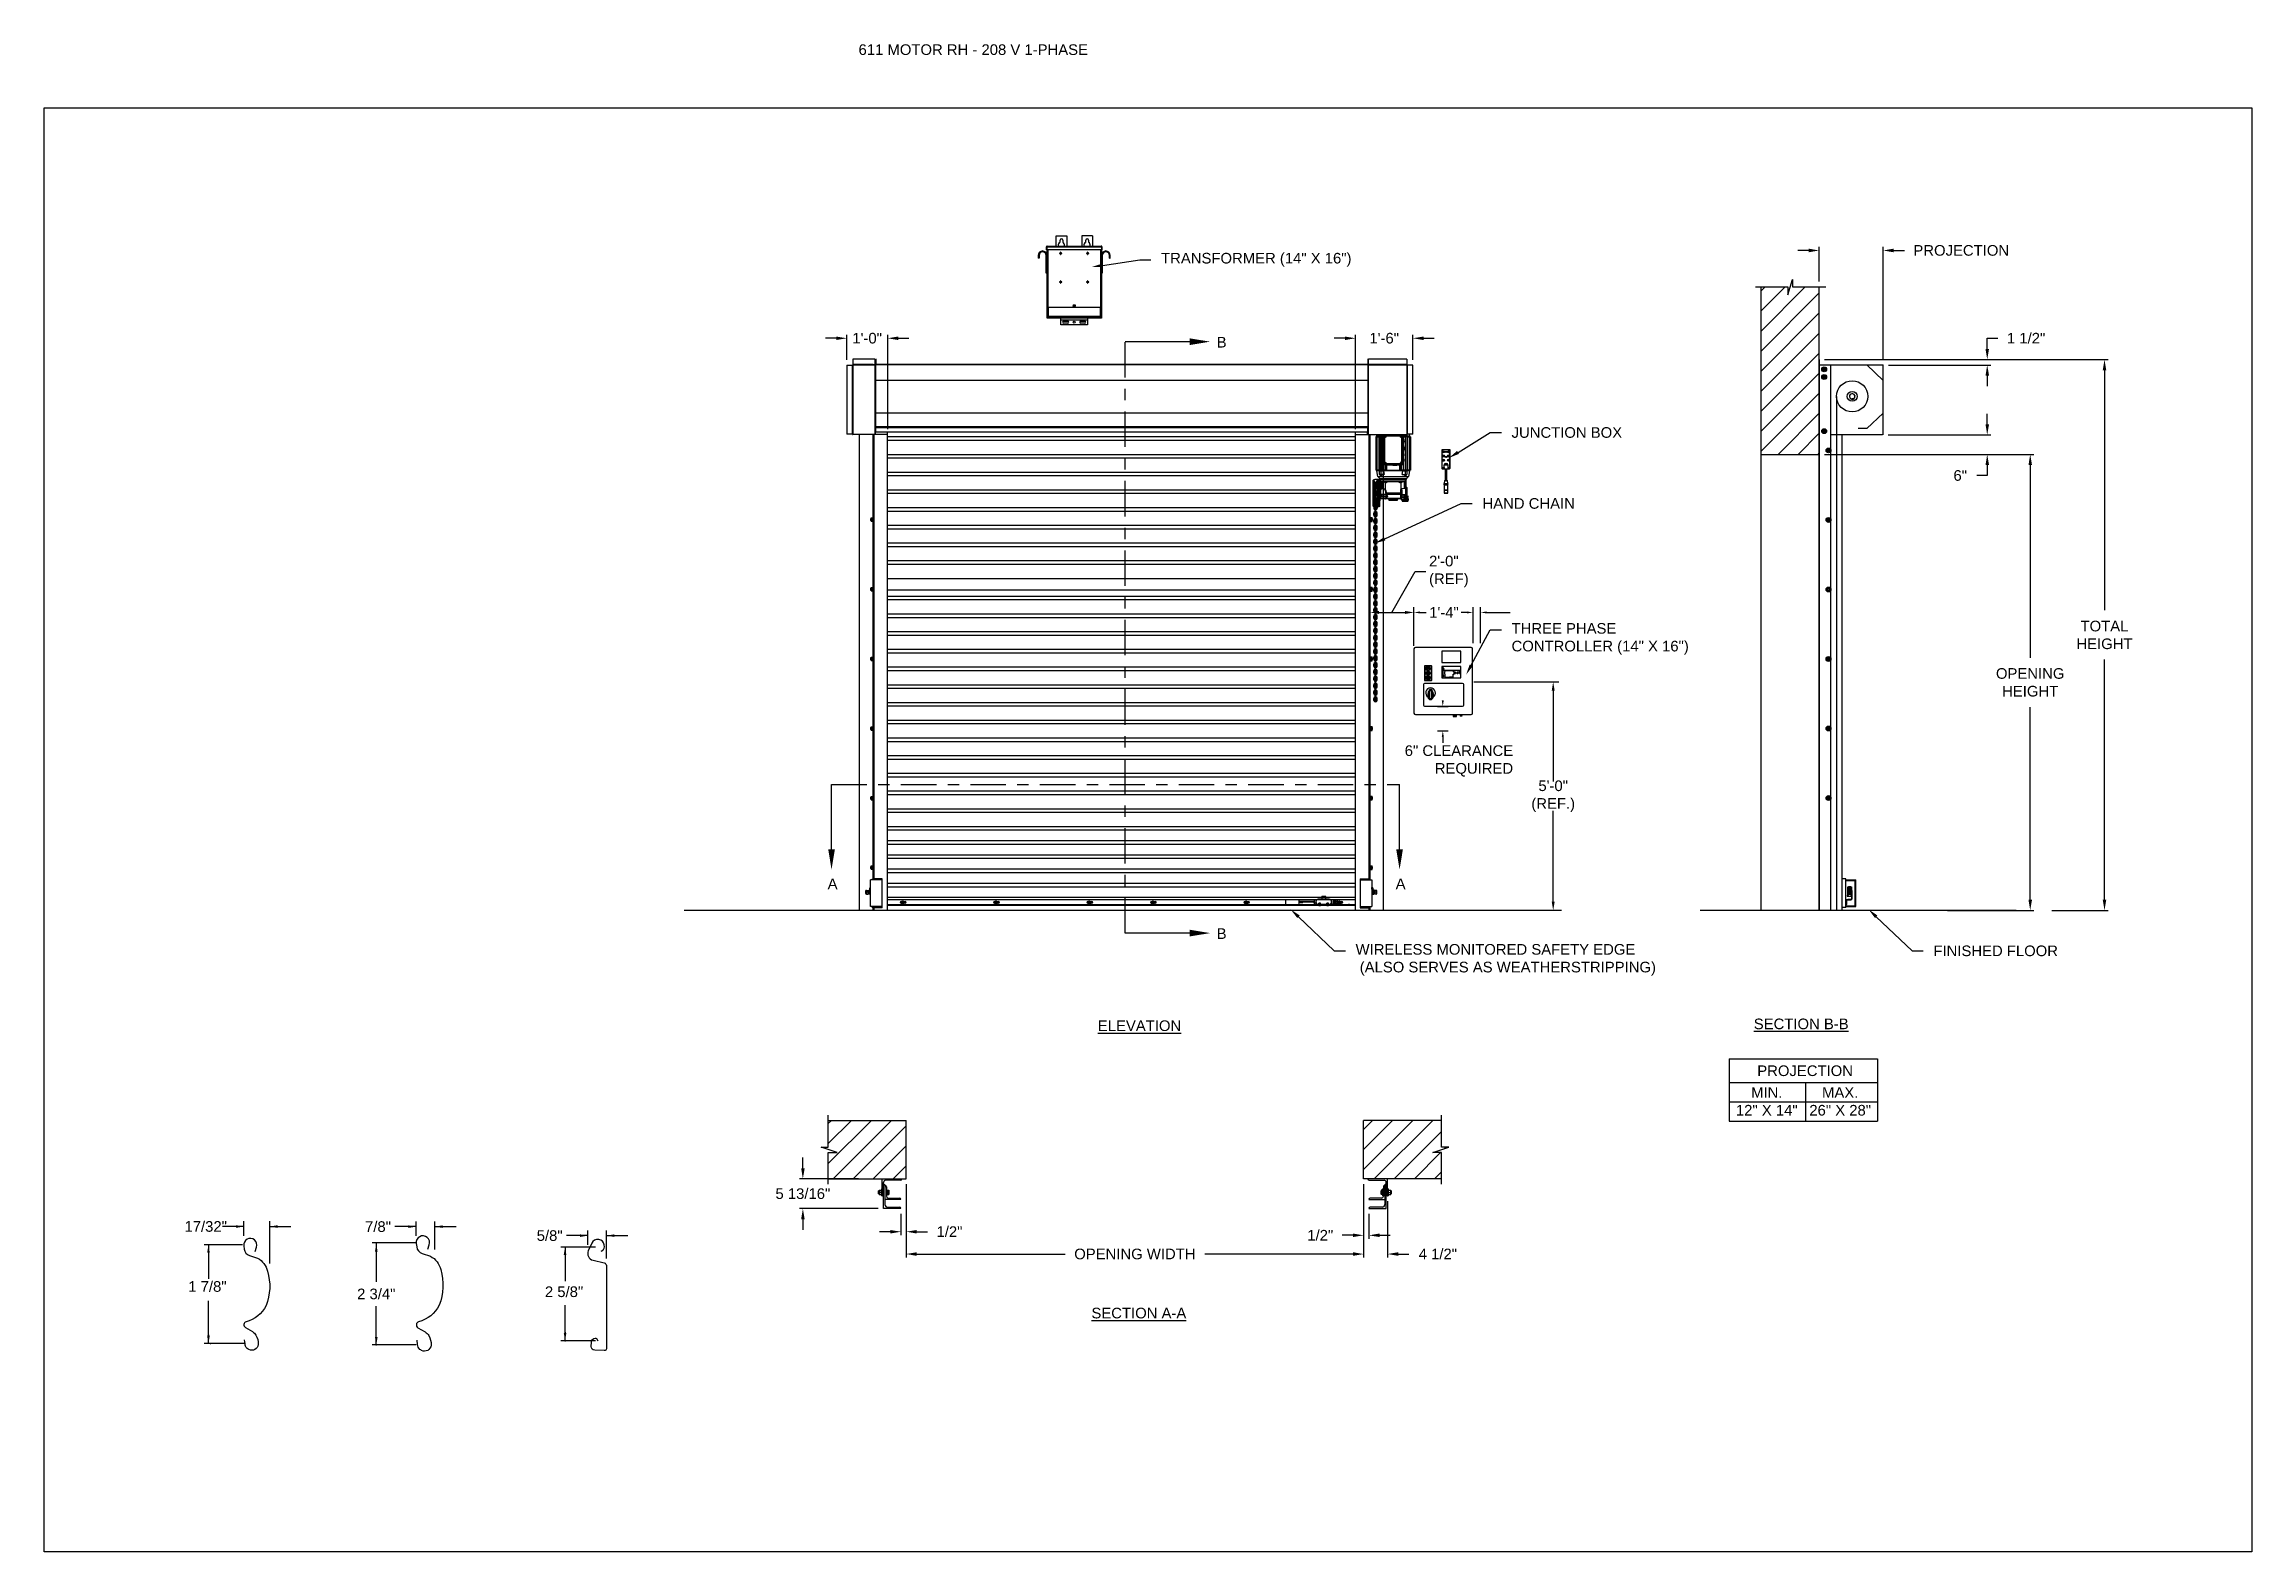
# Model space of a CAD drawing. Header units: inches. Extents: x 170 to 312, y 215 to 248.
# Drawn here: x 169.59 to 189.06, y 234.45 to 247.74 of the extents above; entities that cross this region are included whole.
import ezdxf
from ezdxf import colors
from ezdxf.entities.mleader import LeaderData, LeaderLine
from ezdxf.enums import TextEntityAlignment as Align
from ezdxf.math import Vec2, Vec3

# ---------------------------------------------------------------- set-up
doc = ezdxf.new("R2010")
doc.units = ezdxf.units.IN
doc.header["$LTSCALE"] = 0.25
doc.header["$MEASUREMENT"] = 0
doc.linetypes.add('CENTER', pattern=[2, 1.25, -0.25, 0.25, -0.25])
for name, color, linetype in [('ANNOTATIONS', 1, 'Continuous'), ('DETAILS', 4, 'Continuous'), ('MOTOR RH', 7, 'Continuous'), ('SECTION CUTS', 6, 'CENTER')]:
    doc.layers.add(name, color=color, linetype=linetype)
doc.styles.add('ARIAL', font='arial.ttf', dxfattribs={"height": 0.09375})
doc.styles.add('ROMANS', font='Romans', dxfattribs={"height": 0.09375})
doc.styles.get("Standard").update_dxf_attribs({"font": 'romans.shx'})
doc.dimstyles.get("Standard").update_dxf_attribs({"dimscale": 60, "dimtxt": 0.0833, "dimasz": 0.0833, "dimexe": 0.0833, "dimexo": 0.04, "dimgap": 0.09, "dimtad": 0, "dimtih": 1, "dimtoh": 1, "dimdec": 4, "dimzin": 1, "dimdsep": 46, "dimlunit": 4, "dimtxsty": 'Standard', "dimcen": 0.09, "dimclrt": 150, "dimadec": 4, "dimazin": 2, "dimtfac": 1, "dimtdec": 0, "dimtofl": 0, "dimtmove": 0, "dimatfit": 3, "dimfxl": 1, "dimtolj": 1, "dimtzin": 0, "dimlwd": -1, "dimlwe": -1, "dimarcsym": 1})
doc.dimstyles.new('STANDARD$0', dxfattribs={"dimtxt": 0.09375, "dimasz": 0.09375, "dimexe": 0.03125, "dimexo": 0.046875, "dimgap": 0.09, "dimtad": 0, "dimtih": 1, "dimtoh": 1, "dimdec": 4, "dimzin": 0, "dimdsep": 46, "dimtxsty": 'ARIAL', "dimcen": 0.09, "dimadec": 0, "dimazin": 0, "dimtfac": 1, "dimtdec": 4, "dimtofl": 0, "dimtmove": 0, "dimatfit": 1, "dimfxl": 1, "dimtolj": 1, "dimtzin": 0, "dimarcsym": 0})
pattern_1 = [(45, (-1.9832, -13.09525), (-0.08838835, 0.08838835), [])]

msp = doc.modelspace()

# ---------------------------------------------------------------- texts
at = {"layer": 'ANNOTATIONS', "style": 'ARIAL'}
for s, p in [('1 7/8"', (170.86006, 236.74008)), ('2 5/8"', (174.00506, 236.69369))]:
    msp.add_text(s, height=0.09375, dxfattribs=at).set_placement(p)
msp.add_text('2 3/4"', height=0.09375, dxfattribs=at).set_placement((172.51789, 236.72135), align=Align.MIDDLE_CENTER)
at = {"layer": 'ANNOTATIONS', "insert": (176.77122, 247.74099), "char_height": 0.09375, "width": 6.6097632, "attachment_point": 1, "line_spacing_factor": 0.86134, "style": 'ARIAL'}
msp.add_mtext('611 MOTOR RH - 208 V 1-PHASE', dxfattribs=at)
at = {"layer": 'ANNOTATIONS', "char_height": 0.09375, "style": 'ARIAL'}
for s, insert, attachment_point in [('2\'-0"\\P(REF)', (181.80248, 243.09185), 4), ('1\'-4"', (181.8037, 242.73092), 4), ('6" CLEARANCE\\PREQUIRED', (182.54406, 241.42127), 6), ('5\'-0"\\P(REF.)', (182.89726, 241.11038), 5), ('17/32"', (171.01361, 237.31561), 5), ('7/8"', (172.53315, 237.3145), 5), ('\\A1;5/8"', (174.04705, 237.2352), 5)]:
    msp.add_mtext(s, dxfattribs=dict(at, insert=insert, attachment_point=attachment_point))
at = {"layer": 'ANNOTATIONS', "char_height": 0.09375, "attachment_point": 2, "style": 'ARIAL'}
for s, insert, width in [('{\\LELEVATION}', (179.24914, 239.13353), 3.0834986), ('{\\LSECTION B-B}', (185.08463, 239.1495), 1.3823677), ('{\\LSECTION A-A}', (179.24323, 236.59935), 1.3823677)]:
    msp.add_mtext(s, dxfattribs=dict(at, insert=insert, width=width))
for s, width, insert in [('PROJECTION ', 1.7594917, (185.11906, 238.7364)), ('MIN.\\P12" X 14" ', 0.6711642, (184.78093, 238.5444)), ('MAX.\\P26" X 28"', 0.6567117, (185.42836, 238.5444))]:
    msp.add_mtext_dynamic_manual_height_columns(s, width=width, gutter_width=1.36268, heights=[0], dxfattribs=dict(at, insert=insert))
at = {"layer": 'SECTION CUTS', "style": 'ARIAL'}
for s, p in [('B', (179.92979, 245.06692)), ('A', (176.49849, 240.29047)), ('A', (181.50802, 240.29047)), ('B', (179.92979, 239.85164))]:
    msp.add_text(s, height=0.09375, dxfattribs=at).set_placement(p)

# ---------------------------------------------------------------- blocks, each defined once
blk = doc.blocks.new('*D14')
at = {"layer": 'ANNOTATIONS', "color": 0, "lineweight": -2, "transparency": 16777216}
for p, q in [((176.28, 237.829), (176.28, 237.923)), ((176.77, 237.736), (176.249, 237.736)), ((176.945, 237.474), (176.249, 237.474)), ((176.28, 237.38), (176.28, 237.287))]:
    blk.add_line(p, q, dxfattribs=at)
at = {"layer": 'ANNOTATIONS', "color": 0, "transparency": 16777216}
for points in [[(176.265, 237.829), (176.296, 237.829), (176.28, 237.736)], [(176.265, 237.38), (176.296, 237.38), (176.28, 237.474)]]:
    blk.add_solid(points, dxfattribs=at)
at = {"layer": 'defpoints', "color": 0, "transparency": 16777216}
for p in [(176.817, 237.736), (176.28, 237.474), (176.992, 237.474)]:
    blk.add_point(p, dxfattribs=at)
at = {"layer": 'ANNOTATIONS', "color": 0, "transparency": 16777216, "insert": (176.28, 237.605), "char_height": 0.09375, "attachment_point": 5, "style": 'ARIAL'}
blk.add_mtext('\\A1;5 13/16"', dxfattribs=at)
blk = doc.blocks.new('*D15')
at = {"layer": 'ANNOTATIONS', "color": 0, "lineweight": -2, "transparency": 16777216}
for p, q in [((181.225, 237.689), (181.225, 237.207)), ((181.272, 237.427), (181.272, 237.207)), ((181.131, 237.238), (181.037, 237.238)), ((181.366, 237.238), (181.459, 237.238))]:
    blk.add_line(p, q, dxfattribs=at)
at = {"layer": 'ANNOTATIONS', "color": 0, "transparency": 16777216}
for points in [[(181.131, 237.254), (181.131, 237.223), (181.225, 237.238)], [(181.366, 237.254), (181.366, 237.223), (181.272, 237.238)]]:
    blk.add_solid(points, dxfattribs=at)
at = {"layer": 'defpoints', "color": 0, "transparency": 16777216}
for p in [(181.225, 237.736), (181.272, 237.474), (181.272, 237.238)]:
    blk.add_point(p, dxfattribs=at)
at = {"layer": 'ANNOTATIONS', "color": 0, "transparency": 16777216, "insert": (180.843, 237.238), "char_height": 0.0938, "attachment_point": 5, "style": 'ARIAL'}
blk.add_mtext('\\A1;1/2"', dxfattribs=at)
blk = doc.blocks.new('*D16')
at = {"layer": 'ANNOTATIONS', "color": 0, "lineweight": -2, "transparency": 16777216}
for p, q in [((177.192, 237.689), (177.192, 237.238)), ((177.145, 237.427), (177.145, 237.238)), ((177.051, 237.27), (176.957, 237.27)), ((177.285, 237.27), (177.379, 237.27))]:
    blk.add_line(p, q, dxfattribs=at)
at = {"layer": 'ANNOTATIONS', "color": 0, "transparency": 16777216}
for points in [[(177.051, 237.285), (177.051, 237.254), (177.145, 237.27)], [(177.285, 237.285), (177.285, 237.254), (177.192, 237.27)]]:
    blk.add_solid(points, dxfattribs=at)
at = {"layer": 'defpoints', "color": 0, "transparency": 16777216}
for p in [(177.192, 237.736), (177.145, 237.474), (177.145, 237.27)]:
    blk.add_point(p, dxfattribs=at)
at = {"layer": 'ANNOTATIONS', "color": 0, "transparency": 16777216, "insert": (177.573, 237.27), "char_height": 0.0938, "attachment_point": 5, "style": 'ARIAL'}
blk.add_mtext('\\A1;1/2"', dxfattribs=at)
blk = doc.blocks.new('*D17')
at = {"layer": 'ANNOTATIONS', "color": 0, "lineweight": -2, "transparency": 16777216}
for p, q in [((181.06, 245.149), (180.967, 245.149)), ((181.154, 244.347), (181.154, 245.18)), ((181.66, 244.959), (181.66, 245.18)), ((181.754, 245.149), (181.847, 245.149))]:
    blk.add_line(p, q, dxfattribs=at)
at = {"layer": 'ANNOTATIONS', "color": 0, "transparency": 16777216}
for points in [[(181.06, 245.164), (181.06, 245.133), (181.154, 245.149)], [(181.754, 245.164), (181.754, 245.133), (181.66, 245.149)]]:
    blk.add_solid(points, dxfattribs=at)
at = {"layer": 'defpoints', "color": 0, "transparency": 16777216}
for p in [(181.66, 245.149), (181.66, 244.912), (181.154, 244.3)]:
    blk.add_point(p, dxfattribs=at)
at = {"layer": 'ANNOTATIONS', "color": 0, "transparency": 16777216, "insert": (181.407, 245.149), "char_height": 0.0938, "attachment_point": 5, "style": 'ARIAL'}
blk.add_mtext('\\A1;1\'-6"', dxfattribs=at)
blk = doc.blocks.new('*D18')
at = {"layer": 'ANNOTATIONS', "color": 0, "lineweight": -2, "transparency": 16777216}
for p, q in [((176.574, 245.149), (176.48, 245.149)), ((176.667, 244.959), (176.667, 245.18)), ((177.028, 244.347), (177.028, 245.18)), ((177.121, 245.149), (177.215, 245.149))]:
    blk.add_line(p, q, dxfattribs=at)
at = {"layer": 'ANNOTATIONS', "color": 0, "transparency": 16777216}
for points in [[(176.574, 245.164), (176.574, 245.133), (176.667, 245.149)], [(177.121, 245.164), (177.121, 245.133), (177.028, 245.149)]]:
    blk.add_solid(points, dxfattribs=at)
at = {"layer": 'defpoints', "color": 0, "transparency": 16777216}
for p in [(177.028, 245.149), (176.667, 244.913), (177.028, 244.3)]:
    blk.add_point(p, dxfattribs=at)
at = {"layer": 'ANNOTATIONS', "color": 0, "transparency": 16777216, "insert": (176.847, 245.149), "char_height": 0.0938, "attachment_point": 5, "style": 'ARIAL'}
blk.add_mtext('\\A1;1\'-0"', dxfattribs=at)
blk = doc.blocks.new('*D19')
at = {"layer": 'ANNOTATIONS', "color": 0, "lineweight": -2, "transparency": 16777216}
for p, q in [((181.225, 237.689), (181.225, 237.042)), ((181.437, 237.539), (181.437, 237.042)), ((181.131, 237.073), (181.037, 237.073)), ((181.531, 237.073), (181.625, 237.073))]:
    blk.add_line(p, q, dxfattribs=at)
at = {"layer": 'ANNOTATIONS', "color": 0, "transparency": 16777216}
for points in [[(181.131, 237.089), (181.131, 237.057), (181.225, 237.073)], [(181.531, 237.089), (181.531, 237.057), (181.437, 237.073)]]:
    blk.add_solid(points, dxfattribs=at)
at = {"layer": 'defpoints', "color": 0, "transparency": 16777216}
for p in [(181.225, 237.736), (181.437, 237.586), (181.437, 237.073)]:
    blk.add_point(p, dxfattribs=at)
at = {"layer": 'ANNOTATIONS', "color": 0, "transparency": 16777216, "insert": (181.88, 237.073), "char_height": 0.0938, "attachment_point": 5, "style": 'ARIAL'}
blk.add_mtext('\\A1;4 1/2"', dxfattribs=at)
blk = doc.blocks.new('*D22')
at = {"layer": 'ANNOTATIONS', "color": 0, "lineweight": -2, "transparency": 16777216}
for p, q in [((177.192, 237.689), (177.192, 237.042)), ((181.225, 237.689), (181.225, 237.042)), ((177.285, 237.073), (178.592, 237.073)), ((181.131, 237.073), (179.825, 237.073))]:
    blk.add_line(p, q, dxfattribs=at)
at = {"layer": 'ANNOTATIONS', "color": 0, "transparency": 16777216}
for points in [[(177.285, 237.089), (177.285, 237.057), (177.192, 237.073)], [(181.131, 237.089), (181.131, 237.057), (181.225, 237.073)]]:
    blk.add_solid(points, dxfattribs=at)
at = {"layer": 'defpoints', "color": 0, "transparency": 16777216}
for p in [(177.192, 237.736), (181.225, 237.736), (181.225, 237.073)]:
    blk.add_point(p, dxfattribs=at)
at = {"layer": 'ANNOTATIONS', "color": 0, "transparency": 16777216, "insert": (179.208, 237.073), "char_height": 0.09375, "attachment_point": 5, "style": 'ARIAL'}
blk.add_mtext('\\A1;OPENING WIDTH', dxfattribs=at)
blk = doc.blocks.new('*D23')
at = {"layer": 'ANNOTATIONS', "color": 0, "lineweight": -2, "transparency": 16777216}
for p, q in [((185.149, 245.923), (185.055, 245.923)), ((185.243, 245.649), (185.243, 245.954)), ((185.807, 244.96), (185.807, 245.954)), ((185.9, 245.923), (185.994, 245.923))]:
    blk.add_line(p, q, dxfattribs=at)
at = {"layer": 'ANNOTATIONS', "color": 0, "transparency": 16777216}
for points in [[(185.149, 245.939), (185.149, 245.907), (185.243, 245.923)], [(185.9, 245.939), (185.9, 245.907), (185.807, 245.923)]]:
    blk.add_solid(points, dxfattribs=at)
at = {"layer": 'defpoints', "color": 0, "transparency": 16777216}
for p in [(185.807, 245.923), (185.243, 245.602), (185.807, 244.913)]:
    blk.add_point(p, dxfattribs=at)
at = {"layer": 'ANNOTATIONS', "color": 0, "transparency": 16777216, "insert": (186.496, 245.923), "char_height": 0.09375, "attachment_point": 5, "style": 'ARIAL'}
blk.add_mtext('\\A1;PROJECTION ', dxfattribs=at)
blk = doc.blocks.new('*D24')
at = {"layer": 'ANNOTATIONS', "color": 0, "lineweight": -2, "transparency": 16777216}
for p, q in [((185.29, 244.125), (187.136, 244.125)), ((187.104, 244.031), (187.104, 242.332)), ((187.104, 240.197), (187.104, 241.897)), ((186.374, 240.103), (187.136, 240.103))]:
    blk.add_line(p, q, dxfattribs=at)
at = {"layer": 'ANNOTATIONS', "color": 0, "transparency": 16777216}
for points in [[(187.089, 244.031), (187.12, 244.031), (187.104, 244.125)], [(187.089, 240.197), (187.12, 240.197), (187.104, 240.103)]]:
    blk.add_solid(points, dxfattribs=at)
at = {"layer": 'defpoints', "color": 0, "transparency": 16777216}
for p in [(185.243, 244.125), (186.327, 240.103), (187.104, 240.103)]:
    blk.add_point(p, dxfattribs=at)
at = {"layer": 'ANNOTATIONS', "color": 0, "transparency": 16777216, "insert": (187.104, 242.114), "char_height": 0.09375, "attachment_point": 5, "style": 'ARIAL'}
blk.add_mtext('\\A1;OPENING\\PHEIGHT', dxfattribs=at)
blk = doc.blocks.new('*D25')
at = {"layer": 'ANNOTATIONS', "color": 0, "lineweight": -2, "transparency": 16777216}
for p, q in [((185.29, 244.961), (187.791, 244.961)), ((187.759, 244.867), (187.759, 242.75)), ((187.759, 240.197), (187.759, 242.315)), ((187.294, 240.103), (187.791, 240.103))]:
    blk.add_line(p, q, dxfattribs=at)
at = {"layer": 'ANNOTATIONS', "color": 0, "transparency": 16777216}
for points in [[(187.744, 244.867), (187.775, 244.867), (187.759, 244.961)], [(187.744, 240.197), (187.775, 240.197), (187.759, 240.103)]]:
    blk.add_solid(points, dxfattribs=at)
at = {"layer": 'defpoints', "color": 0, "transparency": 16777216}
for p in [(185.243, 244.961), (187.247, 240.103), (187.759, 240.103)]:
    blk.add_point(p, dxfattribs=at)
at = {"layer": 'ANNOTATIONS', "color": 0, "transparency": 16777216, "insert": (187.759, 242.532), "char_height": 0.0938, "attachment_point": 5, "style": 'ARIAL'}
blk.add_mtext('\\A1;TOTAL\\PHEIGHT', dxfattribs=at)
blk = doc.blocks.new('*D26')
at = {"layer": 'ANNOTATIONS', "color": 0, "lineweight": -2, "transparency": 16777216}
for p, q in [((186.725, 244.39), (186.725, 244.483)), ((185.851, 244.296), (186.757, 244.296)), ((185.851, 244.125), (186.757, 244.125)), ((186.725, 244.031), (186.725, 243.938)), ((186.725, 243.938), (186.632, 243.938))]:
    blk.add_line(p, q, dxfattribs=at)
at = {"layer": 'ANNOTATIONS', "color": 0, "transparency": 16777216}
for points in [[(186.71, 244.39), (186.741, 244.39), (186.725, 244.296)], [(186.71, 244.031), (186.741, 244.031), (186.725, 244.125)]]:
    blk.add_solid(points, dxfattribs=at)
at = {"layer": 'defpoints', "color": 0, "transparency": 16777216}
for p in [(185.805, 244.296), (185.805, 244.125), (186.725, 244.125)]:
    blk.add_point(p, dxfattribs=at)
at = {"layer": 'ANNOTATIONS', "color": 0, "transparency": 16777216, "insert": (186.487, 243.938), "char_height": 0.0938, "attachment_point": 5, "style": 'ARIAL'}
blk.add_mtext('\\A1;6"', dxfattribs=at)
blk = doc.blocks.new('*D27')
at = {"layer": 'ANNOTATIONS', "color": 0, "lineweight": -2, "transparency": 16777216}
for p, q in [((186.725, 245.055), (186.725, 245.149)), ((186.725, 245.149), (186.819, 245.149)), ((185.854, 244.961), (186.757, 244.961)), ((185.854, 244.913), (186.757, 244.913)), ((186.725, 244.82), (186.725, 244.726))]:
    blk.add_line(p, q, dxfattribs=at)
at = {"layer": 'ANNOTATIONS', "color": 0, "transparency": 16777216}
for points in [[(186.71, 245.055), (186.741, 245.055), (186.725, 244.961)], [(186.71, 244.82), (186.741, 244.82), (186.725, 244.913)]]:
    blk.add_solid(points, dxfattribs=at)
at = {"layer": 'defpoints', "color": 0, "transparency": 16777216}
for p in [(185.807, 244.961), (186.725, 244.961), (185.807, 244.913)]:
    blk.add_point(p, dxfattribs=at)
at = {"layer": 'ANNOTATIONS', "color": 0, "transparency": 16777216, "insert": (187.068, 245.149), "char_height": 0.0938, "attachment_point": 5, "style": 'ARIAL'}
blk.add_mtext('\\A1;1 1/2"', dxfattribs=at)

# ---------------------------------------------------------------- dimensions: what is measured, and where the dimension line sits
at = {"layer": 'ANNOTATIONS'}
dim = msp.add_linear_dim(base=(185.80671, 245.92298), p1=(185.24283, 245.60178), p2=(185.80671, 244.91339), text='PROJECTION ', dimstyle='STANDARD$0', dxfattribs=at)
dim.commit()
dim.dimension.update_dxf_attribs({"geometry": '*D23', "text_midpoint": (186.49582, 245.92298)})
for base, p1, p2, text, picture, middle in [((177.02755, 245.14882), (176.66735, 244.91253), (177.02755, 244.3), '1\'-0"', '*D18', (176.84745, 245.14882)), ((181.65999, 245.14882), (181.15405, 244.3), (181.65999, 244.91215), '1\'-6"', '*D17', (181.40702, 245.14882)), ((181.27179, 237.23838), (181.22492, 237.73574), (181.27179, 237.47405), '1/2"', '*D15', (180.84334, 237.23838)), ((181.43742, 237.07293), (181.22492, 237.73574), (181.43742, 237.58574), '4 1/2"', '*D19', (181.87991, 237.07293))]:
    dim = msp.add_linear_dim(base=base, p1=p1, p2=p2, text=text, dimstyle='STANDARD$0', dxfattribs=at)
    dim.commit()
    dim.dimension.update_dxf_attribs({"geometry": picture, "text_midpoint": middle, "dimtype": 160})
for base, p1, p2, text, picture, middle in [((186.72538, 244.96103), (185.80671, 244.91339), (185.80671, 244.96103), '1 1/2"', '*D27', (187.06782, 245.14853)), ((187.75941, 240.10342), (185.24283, 244.96103), (187.24736, 240.10342), 'TOTAL\\PHEIGHT', '*D25', (187.75941, 242.53223)), ((186.72538, 244.12505), (185.80458, 244.29598), (185.80458, 244.12505), '6"', '*D26', (186.4875, 243.93755)), ((187.10442, 240.10342), (185.24283, 244.12505), (186.32702, 240.10342), 'OPENING\\PHEIGHT', '*D24', (187.10442, 242.11424))]:
    dim = msp.add_linear_dim(base=base, p1=p1, p2=p2, angle=90, text=text, dimstyle='STANDARD$0', dxfattribs=at)
    dim.commit()
    dim.dimension.update_dxf_attribs({"geometry": picture, "text_midpoint": middle})
for base, p1, p2, angle, text, picture, middle in [((176.28024, 237.47405), (176.81658, 237.73573), (176.99158, 237.47405), 90, '5 13/16"', '*D14', (176.28024, 237.60489)), ((177.14471, 237.26963), (177.19158, 237.73574), (177.14471, 237.47405), 180, '1/2"', '*D16', (177.57316, 237.26963))]:
    dim = msp.add_linear_dim(base=base, p1=p1, p2=p2, angle=angle, text=text, dimstyle='STANDARD$0', dxfattribs=at)
    dim.commit()
    dim.dimension.update_dxf_attribs({"geometry": picture, "text_midpoint": middle, "dimtype": 160})
dim = msp.add_aligned_dim(p1=(177.19158, 237.73574), p2=(181.22492, 237.73574), distance=-0.6628, text='OPENING WIDTH', dimstyle='STANDARD$0', dxfattribs=at)
dim.commit()
dim.dimension.update_dxf_attribs({"geometry": '*D22', "text_midpoint": (179.20825, 237.07293)})

# ---------------------------------------------------------------- hatches: boundary and pattern name
at = {"layer": 'MOTOR RH'}
h = msp.add_hatch(dxfattribs=at)
h.set_pattern_fill('ANSI31', color=256, style=0)
h.set_pattern_definition(pattern_1)
h.paths.add_polyline_path([(184.72721, 244.12505), (185.24283, 244.12505), (185.24283, 245.60178), (185.00634, 245.60178), (185.00634, 245.66644), (184.96792, 245.53308), (184.96792, 245.60178), (184.72721, 245.60178)])
h = msp.add_hatch(dxfattribs=at)
h.set_pattern_fill('ANSI31', color=256, style=0)
h.set_pattern_definition(pattern_1)
h.paths.add_polyline_path([(177.19158, 238.25136), (176.50408, 238.25136), (176.50408, 238.01416), (176.43998, 238.01416), (176.58205, 237.96726), (176.50408, 237.96726), (176.50408, 237.73574), (177.19158, 237.73574), (177.19158, 237.89824)])
h = msp.add_hatch(dxfattribs=at)
h.set_pattern_fill('ANSI31', color=256, style=0)
h.set_pattern_definition(pattern_1)
h.paths.add_polyline_path([(181.97652, 238.01416), (181.91242, 238.01416), (181.91242, 238.25136), (181.22492, 238.25136), (181.22492, 237.73574), (181.24309, 237.73574), (181.91242, 237.73574), (181.91242, 237.96726), (181.83445, 237.96726)])

# ---------------------------------------------------------------- linework, layer by layer
at = {"layer": 'ANNOTATIONS'}
for p, q in [((181.3596, 242.73092), (181.59164, 242.73092)), ((181.66931, 242.43625), (181.66931, 242.77806)), ((181.72245, 242.73092), (181.77559, 242.73092)), ((182.13735, 242.73092), (182.08421, 242.73092)), ((182.19079, 242.46136), (182.19079, 242.77806)), ((182.25647, 242.46136), (182.25647, 242.77806)), ((182.30961, 242.73092), (182.51881, 242.73092)), ((182.19829, 242.11772), (182.94836, 242.11772)), ((182.89726, 242.04006), (182.89726, 241.23964)), ((181.87643, 241.90233), (181.9707, 241.90233)), ((181.87643, 241.68703), (181.9707, 241.68703)), ((181.92356, 241.63389), (181.92356, 241.58075)), ((182.89726, 240.18109), (182.89726, 240.98112)), ((184.45036, 238.79583), (184.45036, 238.24446)), ((184.45036, 238.79583), (185.75813, 238.79583)), ((185.75813, 238.79583), (185.75813, 238.24446)), ((184.45036, 238.58436), (185.75813, 238.58436)), ((185.12322, 238.58436), (185.12322, 238.24446)), ((184.45036, 238.41441), (185.75813, 238.41441)), ((184.45036, 238.24446), (185.75813, 238.24446)), ((171.35047, 237.23385), (171.35047, 237.36248)), ((171.57784, 236.98831), (171.57784, 237.36248)), ((172.87001, 237.23275), (172.87001, 237.36138)), ((173.03453, 237.11439), (173.03453, 237.36138)), ((171.33693, 237.15454), (170.99943, 237.15454)), ((171.03791, 237.15454), (171.03791, 236.85297)), ((171.35047, 237.31561), (171.16297, 237.31561)), ((171.57784, 237.31561), (171.76534, 237.31561)), ((172.86918, 237.17137), (172.48125, 237.17137)), ((172.51789, 237.17137), (172.51789, 236.82835)), ((172.87001, 237.3145), (172.68251, 237.3145)), ((173.03453, 237.3145), (173.22203, 237.3145)), ((174.38391, 237.2352), (174.19641, 237.2352)), ((174.38391, 237.15345), (174.38391, 237.28207)), ((174.54842, 237.03509), (174.54842, 237.28207)), ((174.54842, 237.2352), (174.73592, 237.2352)), ((174.45223, 237.13477), (174.14443, 237.13477)), ((174.18291, 237.13477), (174.18291, 236.8332)), ((171.03791, 236.28266), (171.03791, 236.65985)), ((172.51789, 236.27133), (172.51789, 236.61435)), ((174.18291, 236.30755), (174.18291, 236.62224)), ((171.36506, 236.28266), (170.99943, 236.28266)), ((172.86918, 236.27133), (172.48125, 236.27133)), ((174.45223, 236.30755), (174.14443, 236.30755))]:
    msp.add_line(p, q, dxfattribs=at)
for p in [(174.5126, 237.10325), (174.18291, 236.38206), (171.03791, 236.35717), (171.05568, 236.28266), (172.51789, 236.27133), (174.18291, 236.30755)]:
    msp.add_point(p, dxfattribs=at)
for points in [[(181.3596, 242.71798), (181.3596, 242.74387), (181.28194, 242.73092)], [(181.59164, 242.71798), (181.59164, 242.74387), (181.66931, 242.73092)], [(181.72245, 242.73978), (181.72245, 242.72207), (181.66931, 242.73092)], [(182.13735, 242.73978), (182.13735, 242.72207), (182.19049, 242.73092)], [(182.30961, 242.73978), (182.30961, 242.72207), (182.25647, 242.73092)], [(182.88432, 242.04006), (182.91021, 242.04006), (182.89726, 242.11772)], [(181.91471, 241.95547), (181.93242, 241.95547), (181.92356, 241.90233)], [(181.91471, 241.63389), (181.93242, 241.63389), (181.92356, 241.68703)], [(182.88432, 240.18109), (182.91021, 240.18109), (182.89726, 240.10342)], [(171.04963, 237.08422), (171.02619, 237.08422), (171.03791, 237.15454)], [(171.28015, 237.30389), (171.28015, 237.32733), (171.35047, 237.31561)], [(171.64816, 237.32733), (171.64816, 237.30389), (171.57784, 237.31561)], [(172.52961, 237.09527), (172.50617, 237.09527), (172.51789, 237.16559)], [(172.79969, 237.30278), (172.79969, 237.32622), (172.87001, 237.3145)], [(173.10485, 237.32622), (173.10485, 237.30278), (173.03453, 237.3145)], [(174.31358, 237.22348), (174.31358, 237.24692), (174.38391, 237.2352)], [(174.61874, 237.24692), (174.61874, 237.22348), (174.54842, 237.2352)], [(174.19463, 237.06445), (174.17119, 237.06445), (174.18291, 237.13477)], [(174.19463, 236.37787), (174.17119, 236.37787), (174.18291, 236.30755)], [(171.04963, 236.35298), (171.02619, 236.35298), (171.03791, 236.28266)], [(172.52961, 236.34166), (172.50617, 236.34166), (172.51789, 236.27133)]]:
    msp.add_solid(points, dxfattribs=at)
at = {"layer": 'defpoints'}
msp.add_lwpolyline([(189.05875, 234.44685), (169.58887, 234.44685), (169.58887, 247.18196), (189.05875, 247.18196)], close=True, dxfattribs=at)
at = {"layer": 'DETAILS'}
for points in [[(171.44853, 237.09642), (171.46108, 237.13474, 1.25136537), (171.34921, 237.1453), (171.35301, 237.11585, 0.28712033), (171.39876, 237.06013), (171.47047, 237.03604, -0.22337537), (171.5581, 236.9213, -0.17060067), (171.5458, 236.61778, -0.22026111), (171.36967, 236.47658, 0.64862145), (171.36379, 236.42514), (171.42539, 236.38872, -0.11918191), (171.45664, 236.35834, -0.14967798), (171.47569, 236.2766), (171.47554, 236.27487, -0.533076), (171.39506, 236.23049, -0.02656611), (171.37975, 236.23998, -0.19330383), (171.36024, 236.2826), (171.35676, 236.31766)], [(172.97282, 237.11613), (172.98577, 237.15567, 1.25136537), (172.87034, 237.16657), (172.87426, 237.13618, 0.28712033), (172.92147, 237.07868), (172.99546, 237.05382, -0.22337537), (173.08588, 236.93543, -0.17060067), (173.07319, 236.62225, -0.22026111), (172.89146, 236.47655, 0.64862142), (172.88538, 236.42347), (172.94895, 236.38589, -0.11918191), (172.98119, 236.35455, -0.14967798), (173.00085, 236.2702), (173.00069, 236.26842, -0.533076), (172.91765, 236.22262, -0.02656611), (172.90185, 236.23242, -0.19330383), (172.88172, 236.2764), (172.87813, 236.31257)], [(174.50223, 237.09806, 0.33746117), (174.52916, 237.13612), (174.52884, 237.154, 0.73725505), (174.4187, 237.16886), (174.38789, 237.10244, 0.47976839), (174.4297, 237.01812), (174.52811, 236.99655, -0.21720182), (174.54842, 236.97259), (174.54842, 236.23788, -0.36619075), (174.52868, 236.22246), (174.44402, 236.22518, -0.41028649), (174.41276, 236.25869), (174.41469, 236.29599, -0.37745755), (174.44852, 236.33231, -0.31905635), (174.4604, 236.32683), (174.47147, 236.30755)]]:
    msp.add_lwpolyline(points, format="xyb", dxfattribs=at)
at = {"layer": 'MOTOR RH'}
for p, q in [((178.42915, 245.95616), (178.43214, 245.95616)), ((178.42915, 245.92907), (178.42915, 245.95616)), ((178.43214, 245.92907), (178.42915, 245.92907)), ((178.43214, 245.95616), (178.43214, 245.92907)), ((178.43258, 245.95616), (178.91407, 245.95616)), ((178.43258, 245.95616), (178.43258, 245.92907)), ((178.91407, 245.92907), (178.43258, 245.92907)), ((178.43309, 245.95794), (178.43309, 245.95839)), ((178.43309, 245.32647), (178.43309, 245.92907)), ((178.43526, 245.96227), (178.91139, 245.96227)), ((178.4392, 245.92907), (178.4392, 245.42022)), ((178.51317, 246.05303), (178.60692, 246.05303)), ((178.51317, 245.96227), (178.51317, 246.05303)), ((178.54833, 245.99571), (178.54833, 246.01397)), ((178.55269, 245.90701), (178.55269, 245.89828)), ((178.55568, 245.90701), (178.55269, 245.90701)), ((178.55568, 245.89828), (178.55568, 245.90701)), ((178.57176, 246.01397), (178.57176, 245.99571)), ((178.60692, 246.05303), (178.60692, 245.96227)), ((178.83348, 246.05303), (178.73973, 246.05303)), ((178.73973, 246.05303), (178.73973, 245.96227)), ((178.77489, 245.99571), (178.77489, 246.01397)), ((178.79396, 245.90701), (178.79097, 245.90701)), ((178.79097, 245.90701), (178.79097, 245.89828)), ((178.79396, 245.89828), (178.79396, 245.90701)), ((178.79833, 246.01397), (178.79833, 245.99571)), ((178.83348, 246.05303), (178.83348, 245.96227)), ((178.90745, 245.42022), (178.90745, 245.92907)), ((178.91356, 245.95839), (178.91356, 245.95794)), ((178.91356, 245.92907), (178.91356, 245.32647)), ((178.91407, 245.95616), (178.91407, 245.92907)), ((178.9175, 245.95616), (178.91451, 245.95616)), ((178.91451, 245.95616), (178.91451, 245.92907)), ((178.91451, 245.92907), (178.9175, 245.92907)), ((178.9175, 245.95616), (178.9175, 245.92907)), ((178.36307, 245.8796), (178.35559, 245.8796)), ((178.35559, 245.8796), (178.35559, 245.85585)), ((178.36307, 245.85585), (178.35559, 245.85585)), ((178.36307, 245.8796), (178.36307, 245.85585)), ((178.42562, 245.72303), (178.42562, 245.8796)), ((178.42562, 245.8796), (178.43309, 245.8796)), ((178.43309, 245.72303), (178.42562, 245.72303)), ((178.55269, 245.89828), (178.54396, 245.89828)), ((178.54396, 245.89828), (178.54396, 245.89529)), ((178.54396, 245.89529), (178.55269, 245.89529)), ((178.55269, 245.89529), (178.55269, 245.88656)), ((178.55269, 245.88656), (178.55568, 245.88656)), ((178.56441, 245.89828), (178.55568, 245.89828)), ((178.55568, 245.88656), (178.55568, 245.89529)), ((178.55568, 245.89529), (178.56441, 245.89529)), ((178.56441, 245.89529), (178.56441, 245.89828)), ((178.79097, 245.89828), (178.78224, 245.89828)), ((178.78224, 245.89828), (178.78224, 245.89529)), ((178.78224, 245.89529), (178.79097, 245.89529)), ((178.79097, 245.89529), (178.79097, 245.88656)), ((178.79097, 245.88656), (178.79396, 245.88656)), ((178.80269, 245.89828), (178.79396, 245.89828)), ((178.79396, 245.89529), (178.80269, 245.89529)), ((178.79396, 245.88656), (178.79396, 245.89529)), ((178.80269, 245.89529), (178.80269, 245.89828)), ((178.92103, 245.8796), (178.91356, 245.8796)), ((178.91356, 245.72303), (178.92103, 245.72303)), ((178.92103, 245.8796), (178.92103, 245.72303)), ((178.98358, 245.8796), (178.99106, 245.8796)), ((178.98358, 245.85585), (178.98358, 245.8796)), ((178.98358, 245.85585), (178.99106, 245.85585)), ((178.99106, 245.85585), (178.99106, 245.8796)), ((178.55269, 245.64765), (178.54396, 245.64765)), ((178.54396, 245.64765), (178.54396, 245.64467)), ((178.54396, 245.64467), (178.55269, 245.64467)), ((178.55568, 245.65638), (178.55269, 245.65638)), ((178.55269, 245.65638), (178.55269, 245.64765)), ((178.55269, 245.64467), (178.55269, 245.63593)), ((178.55269, 245.63593), (178.55568, 245.63593)), ((178.55568, 245.64765), (178.55568, 245.65638)), ((178.56441, 245.64765), (178.55568, 245.64765)), ((178.55568, 245.63593), (178.55568, 245.64467)), ((178.55568, 245.64467), (178.56441, 245.64467)), ((178.56441, 245.64467), (178.56441, 245.64765)), ((178.79097, 245.64765), (178.78224, 245.64765)), ((178.78224, 245.64765), (178.78224, 245.64467)), ((178.78224, 245.64467), (178.79097, 245.64467)), ((178.79097, 245.65638), (178.79097, 245.64765)), ((178.79396, 245.65638), (178.79097, 245.65638)), ((178.79097, 245.64467), (178.79097, 245.63593)), ((178.79097, 245.63593), (178.79396, 245.63593)), ((178.79396, 245.64765), (178.79396, 245.65638)), ((178.80269, 245.64765), (178.79396, 245.64765)), ((178.79396, 245.63593), (178.79396, 245.64467)), ((178.79396, 245.64467), (178.80269, 245.64467)), ((178.80269, 245.64467), (178.80269, 245.64765)), ((184.68082, 245.60178), (184.96792, 245.60178)), ((184.72721, 245.60178), (184.72721, 240.10342)), ((184.96792, 245.53308), (185.00634, 245.66644)), ((184.96792, 245.60178), (184.96792, 245.53308)), ((185.00634, 245.66644), (185.00634, 245.60178)), ((185.00634, 245.60178), (185.30153, 245.60178)), ((185.24283, 240.10342), (185.24283, 245.60178)), ((178.91356, 245.42022), (178.43309, 245.42022)), ((178.43309, 245.3421), (178.43608, 245.3421)), ((178.91356, 245.32647), (178.43309, 245.32647)), ((178.43608, 245.42022), (178.43608, 245.32647)), ((178.43608, 245.41482), (178.43834, 245.41482)), ((178.43834, 245.42022), (178.43834, 245.34267)), ((178.43834, 245.34267), (178.90831, 245.34267)), ((178.43895, 245.33835), (178.43895, 245.3407)), ((178.4392, 245.32647), (178.4392, 245.33694)), ((178.43989, 245.33963), (178.43989, 245.33835)), ((178.44133, 245.33875), (178.44133, 245.34267)), ((178.44133, 245.33875), (178.90533, 245.33875)), ((178.44226, 245.42022), (178.44226, 245.34267)), ((178.44301, 245.33522), (178.44301, 245.33428)), ((178.44301, 245.33522), (178.90364, 245.33522)), ((178.44301, 245.33428), (178.90364, 245.33428)), ((178.46867, 245.33875), (178.46867, 245.33522)), ((178.5273, 245.33835), (178.46867, 245.33835)), ((178.50777, 245.33821), (178.50777, 245.33522)), ((178.50777, 245.33821), (178.62013, 245.33821)), ((178.5273, 245.33875), (178.5273, 245.33821)), ((178.55614, 245.26843), (178.55614, 245.32647)), ((178.56395, 245.33875), (178.56395, 245.33522)), ((178.6006, 245.33821), (178.6006, 245.33875)), ((178.74605, 245.33835), (178.6006, 245.33835)), ((178.62013, 245.33522), (178.62013, 245.33821)), ((178.67918, 245.44171), (178.66747, 245.44171)), ((178.66747, 245.42999), (178.67918, 245.42999)), ((178.72652, 245.33821), (178.72652, 245.33522)), ((178.72652, 245.33821), (178.83888, 245.33821)), ((178.74605, 245.33875), (178.74605, 245.33821)), ((178.7827, 245.33875), (178.7827, 245.33522)), ((178.79051, 245.32647), (178.79051, 245.26843)), ((178.81935, 245.33821), (178.81935, 245.33875)), ((178.87798, 245.33835), (178.81935, 245.33835)), ((178.83888, 245.33522), (178.83888, 245.33821)), ((178.87798, 245.33522), (178.87798, 245.33875)), ((178.88231, 245.33875), (178.88231, 245.33522)), ((178.88231, 245.33428), (178.88231, 245.32647)), ((178.90364, 245.33522), (178.90364, 245.33428)), ((178.90439, 245.34267), (178.90439, 245.42022)), ((178.90533, 245.34267), (178.90533, 245.33875)), ((178.90676, 245.33963), (178.90676, 245.33835)), ((178.90745, 245.33694), (178.90745, 245.32647)), ((178.9077, 245.33835), (178.9077, 245.3407)), ((178.90831, 245.34267), (178.90831, 245.42022)), ((178.90831, 245.41482), (178.91057, 245.41482)), ((178.91057, 245.32647), (178.91057, 245.42022)), ((178.91057, 245.3421), (178.91356, 245.3421)), ((178.79051, 245.30825), (178.55614, 245.30825)), ((178.79051, 245.30737), (178.55614, 245.30737)), ((178.79051, 245.26843), (178.55614, 245.26843)), ((178.57958, 245.30065), (178.61668, 245.30065)), ((178.61668, 245.28307), (178.57958, 245.28307)), ((178.72997, 245.30065), (178.76708, 245.30065)), ((178.76708, 245.28307), (178.72997, 245.28307)), ((176.72064, 244.96582), (176.72064, 244.30293)), ((176.9146, 244.96582), (176.9146, 244.91812)), ((176.92309, 244.96661), (176.92309, 244.91812)), ((181.26274, 244.96661), (181.26274, 244.91812)), ((181.267, 244.91812), (181.267, 244.96582)), ((181.60633, 244.96582), (181.60633, 244.3017)), ((185.24363, 244.96103), (185.24363, 244.91206)), ((185.24576, 244.91419), (185.24576, 244.96103)), ((185.24657, 244.91419), (185.24657, 244.96103)), ((176.66735, 244.91253), (176.72064, 244.91253)), ((176.7153, 244.91253), (176.7153, 244.30293)), ((176.71851, 244.30293), (176.71851, 244.91253)), ((176.89966, 244.91787), (176.72064, 244.91787)), ((176.72064, 244.91466), (176.9146, 244.91466)), ((176.89966, 244.91466), (176.89966, 244.91812)), ((176.89966, 244.91812), (176.92309, 244.91812)), ((176.90819, 244.91466), (176.90819, 244.91812)), ((176.9146, 244.91466), (176.9146, 244.3)), ((176.9146, 244.91386), (176.92309, 244.91386)), ((181.26274, 244.91865), (176.92309, 244.91865)), ((181.26274, 244.91519), (176.92309, 244.91519)), ((176.92309, 244.32505), (176.92309, 244.91519)), ((181.26274, 244.7758), (176.92309, 244.7758)), ((181.28194, 244.91812), (181.26274, 244.91812)), ((181.26274, 244.91519), (181.26274, 244.32505)), ((181.26274, 244.91386), (181.267, 244.91386)), ((181.267, 244.29919), (181.267, 244.91466)), ((181.267, 244.91466), (181.60633, 244.91466)), ((181.27341, 244.91466), (181.27341, 244.91812)), ((181.28194, 244.91466), (181.28194, 244.91812)), ((181.60633, 244.91787), (181.28194, 244.91787)), ((181.60803, 244.91215), (181.60803, 244.3017)), ((181.60884, 244.91215), (181.60884, 244.3017)), ((181.65999, 244.91215), (181.60884, 244.91215)), ((181.61204, 244.3017), (181.61204, 244.91215)), ((185.24283, 244.90743), (185.24466, 244.90743)), ((185.24416, 244.91314), (185.24466, 244.91314)), ((185.24466, 240.1061), (185.24466, 244.91339)), ((185.24466, 244.91339), (185.80671, 244.91339)), ((185.24576, 244.91419), (185.24657, 244.91419)), ((185.29126, 244.88749), (185.2918, 244.88915)), ((185.29126, 244.81936), (185.2918, 244.82102)), ((185.29303, 244.88647), (185.29394, 244.88826)), ((185.29303, 244.81834), (185.29394, 244.82013)), ((185.30001, 244.88244), (185.30001, 244.88244)), ((185.30001, 244.86769), (185.30001, 244.86769)), ((185.30001, 244.81431), (185.30001, 244.81431)), ((185.30001, 244.79956), (185.30001, 244.79956)), ((185.34685, 240.1061), (185.34685, 244.91339)), ((185.66223, 244.91339), (185.80671, 244.7758)), ((185.80671, 244.29598), (185.80671, 244.91339)), ((185.24466, 244.72825), (185.24283, 244.72825)), ((185.39688, 244.63662), (185.39688, 240.10342)), ((185.53143, 244.61796), (185.54318, 244.62004)), ((185.53351, 244.60622), (185.53143, 244.61796)), ((185.54525, 244.60829), (185.53351, 244.60622)), ((185.54318, 244.62004), (185.54525, 244.60829)), ((185.55685, 244.64425), (185.55668, 244.644)), ((185.55785, 244.63736), (185.55809, 244.63719)), ((176.9146, 244.3685), (176.92309, 244.3685)), ((176.91801, 244.31279), (176.91801, 244.35542)), ((176.91801, 244.34775), (176.92098, 244.34775)), ((176.92098, 244.3), (176.92098, 244.3685)), ((176.92309, 244.3664), (176.92098, 244.3664)), ((181.26274, 244.48955), (176.92309, 244.48955)), ((181.26274, 244.36687), (176.92309, 244.36687)), ((181.26274, 244.3685), (181.267, 244.3685)), ((181.26359, 244.34874), (181.26274, 244.34874)), ((181.26359, 244.31279), (181.26359, 244.35542)), ((185.66223, 244.35196), (185.58594, 244.35196)), ((185.66223, 244.35196), (185.80671, 244.48955)), ((176.72063, 244.30293), (176.66735, 244.30293)), ((177.02755, 244.3), (176.72239, 244.3)), ((176.7803, 240.10529), (176.7803, 244.3)), ((176.89966, 240.38253), (176.89966, 244.3)), ((176.90819, 240.38253), (176.90819, 244.3)), ((176.91801, 244.33604), (176.92098, 244.33604)), ((176.91801, 244.32239), (176.92098, 244.32239)), ((176.91801, 244.32045), (176.92098, 244.32045)), ((177.02755, 240.10529), (177.02755, 244.32505)), ((177.02755, 244.28138), (181.15405, 244.28138)), ((177.02755, 244.25013), (181.15405, 244.25013)), ((181.15405, 240.10529), (181.15405, 244.32505)), ((181.15405, 244.3), (181.267, 244.3)), ((181.26062, 244.3), (181.26062, 244.32505)), ((181.26359, 244.31946), (181.26062, 244.31946)), ((181.26359, 244.3431), (181.26274, 244.3431)), ((181.26359, 244.32846), (181.26274, 244.32846)), ((181.267, 244.29919), (181.60633, 244.29919)), ((181.27341, 240.38253), (181.27341, 244.29919)), ((181.28194, 240.37188), (181.28194, 244.29919)), ((181.33347, 244.27944), (181.3741, 244.27944)), ((181.33347, 244.27944), (181.33347, 243.98417)), ((181.33347, 244.27944), (181.34477, 244.27944)), ((181.34423, 244.27944), (181.33347, 244.27944)), ((181.33347, 244.27944), (181.34301, 244.27944)), ((181.33347, 244.27944), (181.33347, 244.27944)), ((181.34031, 244.27944), (181.34032, 243.98417)), ((181.34188, 244.27944), (181.34188, 243.98417)), ((181.34269, 244.2859), (181.34504, 244.29919)), ((181.34269, 244.27944), (181.34269, 244.2859)), ((181.34477, 244.27944), (181.34423, 244.27944)), ((181.34477, 244.27944), (181.34477, 244.27944)), ((181.35854, 244.27944), (181.35854, 243.98417)), ((181.36033, 244.27944), (181.36034, 243.98417)), ((181.36454, 244.28406), (181.36454, 244.29919)), ((181.37759, 244.28406), (181.36454, 244.28406)), ((181.3741, 243.97955), (181.3741, 244.28406)), ((181.37679, 244.27944), (181.37679, 243.98417)), ((181.39559, 244.27944), (181.37679, 244.27944)), ((181.37759, 244.29919), (181.37759, 244.28406)), ((181.39713, 244.28406), (181.37759, 244.28406)), ((181.37889, 244.27944), (181.37889, 243.98417)), ((181.38333, 244.28406), (181.38333, 244.27944)), ((181.39559, 244.27944), (181.39559, 244.27483)), ((181.39559, 244.27483), (181.39592, 244.27483)), ((181.39592, 244.27944), (181.39713, 244.27944)), ((181.39592, 243.98417), (181.39592, 244.27944)), ((181.40083, 244.28498), (181.39713, 244.28498)), ((181.39713, 244.28498), (181.39714, 244.04507)), ((181.39713, 244.28498), (181.39713, 244.28498)), ((181.40083, 244.04507), (181.40083, 244.28498)), ((181.4013, 240.10529), (181.4013, 244.3)), ((181.40267, 244.27206), (181.41005, 244.27206)), ((181.40267, 244.05799), (181.40267, 244.27206)), ((181.40359, 244.29919), (181.40274, 244.29531)), ((181.40636, 244.05799), (181.40636, 244.27206)), ((181.41005, 244.29421), (181.41005, 244.2979)), ((181.56138, 244.2979), (181.41005, 244.2979)), ((181.56138, 244.29421), (181.41005, 244.29421)), ((181.41005, 244.27467), (181.41005, 244.27944)), ((181.41005, 244.27206), (181.41005, 244.05799)), ((181.41559, 244.28498), (181.42297, 244.28498)), ((181.42297, 244.28498), (181.42297, 244.29236)), ((181.42297, 244.29236), (181.54846, 244.29236)), ((181.42297, 244.28867), (181.54846, 244.28867)), ((181.54846, 244.28498), (181.42297, 244.28498)), ((181.48203, 244.2979), (181.48203, 244.29919)), ((181.52632, 244.29919), (181.52632, 244.2979)), ((181.54846, 244.28839), (181.54846, 244.29236)), ((181.54846, 244.28498), (181.55585, 244.28498)), ((181.56138, 244.29421), (181.56138, 244.2979)), ((181.56138, 244.27206), (181.56138, 244.27872)), ((181.56138, 244.27206), (181.56876, 244.27206)), ((181.56138, 244.05799), (181.56138, 244.27206)), ((181.56507, 244.27206), (181.56507, 244.05799)), ((181.5687, 244.29531), (181.56785, 244.29919)), ((181.56876, 244.27206), (181.56876, 244.05799)), ((181.57061, 244.04507), (181.57061, 244.28498)), ((181.57061, 244.28498), (181.5743, 244.28498)), ((181.5743, 244.04507), (181.5743, 244.28498)), ((181.60377, 244.28406), (181.5743, 244.28406)), ((181.57551, 244.27944), (181.5743, 244.27944)), ((181.5743, 244.26283), (181.575, 244.26283)), ((181.575, 244.21854), (181.5743, 244.21854)), ((181.5743, 244.20378), (181.57497, 244.20378)), ((181.57551, 244.27944), (181.57551, 244.26114)), ((181.57551, 244.27483), (181.57584, 244.27483)), ((181.57551, 244.22047), (181.57551, 244.20197)), ((181.57584, 244.27483), (181.57584, 244.27944)), ((181.57584, 244.27944), (181.59465, 244.27944)), ((181.58811, 244.27944), (181.58811, 244.28406)), ((181.59254, 244.27944), (181.59254, 243.98417)), ((181.59384, 244.28406), (181.59384, 244.29919)), ((181.59465, 244.27944), (181.59465, 243.98417)), ((181.59734, 244.28406), (181.59734, 243.97956)), ((181.63797, 244.27945), (181.59734, 244.27944)), ((181.60575, 244.3), (181.60633, 244.3)), ((181.60633, 244.29919), (181.60633, 244.3)), ((181.60689, 244.29926), (181.60689, 244.28406)), ((181.65999, 244.3017), (181.60803, 244.3017)), ((181.611, 244.27944), (181.63797, 244.27945)), ((181.6111, 244.27944), (181.6111, 243.98417)), ((181.6129, 244.27944), (181.6129, 243.98417)), ((181.63797, 244.27945), (181.61319, 244.27944)), ((181.62596, 244.3017), (181.62874, 244.2859)), ((181.63797, 244.27945), (181.62861, 244.27945)), ((181.62874, 244.2859), (181.62874, 244.27945)), ((181.62874, 244.27945), (181.63797, 244.27945)), ((181.62874, 244.27945), (181.63112, 244.27945)), ((181.62956, 244.27944), (181.62956, 243.98417)), ((181.63112, 244.27945), (181.63112, 244.27945)), ((181.63112, 244.27944), (181.63112, 243.98417)), ((181.63797, 244.27945), (181.63797, 243.98417)), ((181.63797, 244.27945), (181.63797, 244.27945)), ((181.91472, 244.16545), (181.91502, 244.00183)), ((181.98687, 244.1661), (181.91523, 244.16596)), ((181.91523, 244.16494), (181.91552, 244.01074)), ((181.98636, 244.16558), (181.91574, 244.16545)), ((181.98716, 244.01087), (181.98688, 244.16507)), ((181.98769, 244.00197), (181.98739, 244.16558)), ((185.29126, 244.34247), (185.2918, 244.34412)), ((185.29303, 244.34144), (185.29394, 244.34323)), ((185.30001, 244.33742), (185.30001, 244.33742)), ((185.30001, 244.32267), (185.30001, 244.32267)), ((185.80246, 244.29598), (185.34685, 244.29598)), ((185.44691, 240.1061), (185.44691, 244.29598)), ((177.02755, 244.12513), (181.15405, 244.12513)), ((177.02755, 244.09388), (181.15405, 244.09388)), ((177.02755, 243.96888), (181.15405, 243.96888)), ((181.3741, 243.98417), (181.33347, 243.98417)), ((181.34177, 243.98048), (181.34177, 243.98417)), ((181.35046, 243.93123), (181.34177, 243.98048)), ((181.3652, 243.97955), (181.38048, 243.97955)), ((181.3652, 243.94818), (181.3652, 243.97955)), ((181.37083, 243.97955), (181.3652, 243.97955)), ((181.39493, 243.98417), (181.37679, 243.98417)), ((181.37825, 243.97955), (181.39926, 243.97955)), ((181.37825, 243.97955), (181.37825, 243.94818)), ((181.38333, 243.98417), (181.38333, 243.97955)), ((181.39493, 243.9897), (181.39493, 243.98417)), ((181.39592, 243.9897), (181.39493, 243.9897)), ((181.41058, 243.98417), (181.39592, 243.98417)), ((181.39714, 244.04507), (181.40083, 244.04507)), ((181.39826, 243.98417), (181.39826, 244.03979)), ((181.39926, 243.97955), (181.40613, 243.94818)), ((181.40267, 244.05799), (181.41005, 244.05799)), ((181.41005, 244.0506), (181.41005, 244.05799)), ((181.41005, 244.03584), (181.56138, 244.03584)), ((181.41005, 244.03215), (181.41005, 244.03584)), ((181.41005, 244.03215), (181.56138, 244.03215)), ((181.41058, 243.9897), (181.41058, 243.98417)), ((181.4119, 243.9897), (181.41058, 243.9897)), ((181.4119, 244.03215), (181.4119, 243.98417)), ((181.4119, 243.98417), (181.41901, 243.98417)), ((181.41559, 244.04507), (181.42297, 244.04507)), ((181.41901, 243.98417), (181.419, 244.03215)), ((181.42694, 243.9897), (181.41901, 243.9897)), ((181.42297, 244.04507), (181.54846, 244.04507)), ((181.42297, 244.04138), (181.54846, 244.04138)), ((181.54846, 244.03769), (181.42297, 244.03769)), ((181.42694, 244.03215), (181.42694, 243.98417)), ((181.42694, 243.98417), (181.5445, 243.98417)), ((181.43128, 244.03163), (181.43128, 244.03215)), ((181.46819, 244.03215), (181.46819, 244.03163)), ((181.47557, 244.03148), (181.47557, 244.03215)), ((181.53093, 244.03215), (181.53093, 244.03148)), ((181.5445, 243.98417), (181.5445, 244.03215)), ((181.55243, 243.9897), (181.5445, 243.9897)), ((181.55585, 244.04507), (181.54846, 244.04507)), ((181.54846, 244.04366), (181.54846, 244.03769)), ((181.55243, 244.03215), (181.55243, 243.98417)), ((181.55243, 243.98417), (181.55954, 243.98417)), ((181.55954, 243.98417), (181.55954, 244.03215)), ((181.56086, 243.9897), (181.55954, 243.9897)), ((181.56086, 243.98417), (181.56086, 243.9897)), ((181.57552, 243.98417), (181.56086, 243.98417)), ((181.56138, 244.05799), (181.56876, 244.05799)), ((181.56138, 244.05402), (181.56138, 244.05799)), ((181.5653, 243.94818), (181.57217, 243.97956)), ((181.57061, 244.04507), (181.5743, 244.04507)), ((181.57217, 243.97956), (181.60624, 243.97956)), ((181.57317, 244.03979), (181.57317, 243.98417)), ((181.57497, 244.14842), (181.5743, 244.14842)), ((181.5743, 244.08844), (181.57521, 244.08844)), ((181.57521, 244.06076), (181.5743, 244.06076)), ((181.57552, 244.15048), (181.57552, 244.13456)), ((181.57552, 244.11004), (181.57552, 244.08756)), ((181.57552, 244.06153), (181.57552, 243.98417)), ((181.57552, 243.98971), (181.57651, 243.98971)), ((181.57651, 243.98417), (181.57651, 243.98971)), ((181.59465, 243.98417), (181.57651, 243.98417)), ((181.58811, 243.97956), (181.58811, 243.98417)), ((181.59319, 243.97956), (181.59319, 243.94818)), ((181.63797, 243.98417), (181.59734, 243.98417)), ((181.60061, 243.97956), (181.59734, 243.97956)), ((181.60624, 243.97956), (181.60061, 243.97956)), ((181.60624, 243.97956), (181.60624, 243.94818)), ((181.62967, 243.98048), (181.62098, 243.93123)), ((181.62967, 243.98417), (181.62967, 243.98048)), ((181.91603, 244.01023), (181.93454, 244.01026)), ((181.91875, 243.99812), (181.93456, 243.99815)), ((181.92968, 244.00718), (181.92133, 244.00717)), ((181.92134, 244.0012), (181.92969, 244.00121)), ((181.93454, 244.01026), (181.9345, 244.03227)), ((181.93454, 244.01026), (181.93456, 243.99815)), ((181.94096, 243.99816), (181.94096, 243.99726)), ((181.94488, 243.99727), (181.94507, 243.89492)), ((181.94616, 244.04355), (181.9564, 244.04356)), ((181.95804, 243.89495), (181.95785, 243.99729)), ((181.96177, 243.9973), (181.96177, 243.9982)), ((181.9681, 244.03233), (181.96814, 244.01032)), ((181.96814, 244.01032), (181.98665, 244.01036)), ((181.96814, 244.01032), (181.96817, 243.99821)), ((181.96817, 243.99821), (181.98398, 243.99824)), ((181.96934, 244.14737), (181.96855, 244.14736)), ((181.96857, 244.14873), (181.96934, 244.14873)), ((181.96934, 244.14873), (181.96934, 244.14737)), ((181.98137, 244.00728), (181.97301, 244.00726)), ((181.97302, 244.00129), (181.98138, 244.00131)), ((184.72721, 244.12505), (185.24283, 244.12505)), ((177.02755, 243.93763), (181.15405, 243.93763)), ((177.02755, 243.81263), (181.15405, 243.81263)), ((177.02755, 243.78138), (181.15405, 243.78138)), ((181.30947, 243.78301), (181.30948, 243.78818)), ((181.3104, 243.78301), (181.30947, 243.78301)), ((181.3104, 243.89835), (181.3128, 243.89835)), ((181.3104, 243.78301), (181.3104, 243.89835)), ((181.3104, 243.66767), (181.3104, 243.78301)), ((181.3128, 243.78301), (181.3128, 243.89835)), ((181.3128, 243.66767), (181.3128, 243.78301)), ((181.31604, 243.89068), (181.31575, 243.89068)), ((181.31603, 243.85276), (181.31603, 243.83444)), ((181.31603, 243.79122), (181.31603, 243.77291)), ((181.32502, 243.86812), (181.32261, 243.88327)), ((181.32354, 243.85276), (181.32354, 243.83444)), ((181.32354, 243.79122), (181.32354, 243.77291)), ((181.32601, 243.86655), (181.32576, 243.86677)), ((181.32601, 243.85523), (181.32601, 243.87419)), ((181.32601, 243.79369), (181.32601, 243.83197)), ((181.32601, 243.73216), (181.32601, 243.77043)), ((181.32919, 243.90481), (181.35851, 243.90481)), ((181.32976, 243.83572), (181.32976, 243.85147)), ((181.32976, 243.77419), (181.32976, 243.78994)), ((181.33352, 243.85523), (181.33352, 243.87419)), ((181.33377, 243.86677), (181.33352, 243.86655)), ((181.33352, 243.79369), (181.33352, 243.83197)), ((181.33352, 243.73216), (181.33352, 243.77043)), ((181.33691, 243.88327), (181.3345, 243.86812)), ((181.33599, 243.85276), (181.33599, 243.83444)), ((181.33599, 243.79122), (181.33599, 243.77291)), ((181.3438, 243.89069), (181.34348, 243.89068)), ((181.3435, 243.85276), (181.3435, 243.83444)), ((181.3435, 243.79122), (181.3435, 243.77291)), ((181.34676, 243.89168), (181.34675, 243.78301)), ((181.34675, 243.78301), (181.34675, 243.67439)), ((181.34915, 243.889), (181.34915, 243.78301)), ((181.35008, 243.78301), (181.34915, 243.78301)), ((181.34915, 243.78301), (181.34915, 243.67706)), ((181.35297, 243.79286), (181.35008, 243.79286)), ((181.35297, 243.79065), (181.35008, 243.79065)), ((181.35008, 243.78127), (181.35297, 243.78127)), ((181.35008, 243.77935), (181.35297, 243.77935)), ((181.35013, 243.86142), (181.35013, 243.85998)), ((181.35013, 243.86142), (181.35297, 243.84187)), ((181.35297, 243.84044), (181.35013, 243.85998)), ((181.35013, 243.82562), (181.35013, 243.82083)), ((181.35013, 243.82562), (181.35297, 243.81551)), ((181.35297, 243.81071), (181.35013, 243.82083)), ((181.35013, 243.76487), (181.35297, 243.7701)), ((181.35013, 243.76487), (181.35013, 243.75952)), ((181.35297, 243.76476), (181.35013, 243.75952)), ((181.36857, 243.91312), (181.35046, 243.93123)), ((181.35079, 243.85687), (181.35205, 243.85687)), ((181.35205, 243.85653), (181.35084, 243.85653)), ((181.35851, 243.89053), (181.35134, 243.89053)), ((181.35205, 243.88494), (181.35205, 243.85687)), ((181.35205, 243.85653), (181.35205, 243.85687)), ((181.35212, 243.76319), (181.35297, 243.76319)), ((181.35297, 243.88266), (181.3529, 243.88303)), ((181.35294, 243.88245), (181.3529, 243.88272)), ((181.35297, 243.88195), (181.35294, 243.88245)), ((181.35305, 243.88195), (181.35297, 243.88195)), ((181.35297, 243.68408), (181.35297, 243.88195)), ((181.35304, 243.68408), (181.35305, 243.88195)), ((181.35433, 243.88062), (181.35851, 243.88062)), ((181.35851, 243.90481), (181.36589, 243.90055)), ((181.35851, 243.89053), (181.35851, 243.90481)), ((181.35851, 243.88062), (181.35851, 243.89053)), ((181.36589, 243.88677), (181.35851, 243.89053)), ((181.35851, 243.80583), (181.35851, 243.88062)), ((181.36589, 243.87972), (181.35851, 243.88062)), ((181.37825, 243.94818), (181.3652, 243.94818)), ((181.36589, 243.90055), (181.36589, 243.88677)), ((181.36589, 243.88677), (181.36589, 243.87972)), ((181.36589, 243.87972), (181.36589, 243.6863)), ((181.36589, 243.84945), (181.36774, 243.84945)), ((181.36589, 243.84945), (181.36774, 243.84945)), ((181.36774, 243.8273), (181.36589, 243.8273)), ((181.36774, 243.8273), (181.36589, 243.8273)), ((181.36734, 243.8273), (181.36774, 243.82713)), ((181.36734, 243.8273), (181.36774, 243.82713)), ((181.36774, 243.84945), (181.36774, 243.8273)), ((181.36774, 243.84945), (181.36774, 243.84624)), ((181.36774, 243.83099), (181.37088, 243.83099)), ((181.36774, 243.82713), (181.36774, 243.8273)), ((181.36774, 243.82713), (181.36774, 243.8273)), ((181.36945, 243.90297), (181.36857, 243.91312)), ((181.36949, 243.94634), (181.36949, 243.94818)), ((181.36949, 243.94634), (181.38794, 243.94634)), ((181.37088, 243.81669), (181.37315, 243.81669)), ((181.37208, 243.93988), (181.37208, 243.94541)), ((181.37208, 243.93988), (181.38534, 243.93988)), ((181.37315, 243.82806), (181.37315, 243.83111)), ((181.37399, 243.82621), (181.37315, 243.82806)), ((181.37315, 243.82564), (181.37315, 243.82741)), ((181.37315, 243.76783), (181.37748, 243.76783)), ((181.37499, 243.84207), (181.37499, 243.90297)), ((181.37512, 243.76552), (181.37997, 243.76552)), ((181.37512, 243.76319), (181.3777, 243.76319)), ((181.3765, 243.93988), (181.3765, 243.94541)), ((181.37759, 243.82947), (181.37759, 243.88267)), ((181.4094, 243.88267), (181.37759, 243.88267)), ((181.40613, 243.94818), (181.37825, 243.94818)), ((181.37997, 243.76566), (181.38145, 243.76566)), ((181.37997, 243.76566), (181.37997, 243.75145)), ((181.42157, 243.77009), (181.38237, 243.77009)), ((181.42157, 243.76473), (181.38237, 243.76473)), ((181.41421, 243.81492), (181.38436, 243.81985)), ((181.38459, 243.94541), (181.38459, 243.93988)), ((181.385, 243.88267), (181.385, 243.82263)), ((181.41425, 243.81745), (181.385, 243.82263)), ((181.38534, 243.94541), (181.38534, 243.93988)), ((181.38794, 243.94818), (181.38794, 243.94634)), ((181.4094, 243.87861), (181.4094, 243.88451)), ((181.4094, 243.87861), (181.43155, 243.87861)), ((181.41404, 243.93123), (181.50454, 243.93123)), ((181.41425, 243.87685), (181.41425, 243.81745)), ((181.41647, 243.87676), (181.41494, 243.87676)), ((181.41556, 243.87676), (181.41556, 243.81745)), ((181.4219, 243.76457), (181.42157, 243.76473)), ((181.42231, 243.78153), (181.42289, 243.77232)), ((181.42376, 243.78148), (181.42429, 243.77237)), ((181.42447, 243.87676), (181.42455, 243.87676)), ((181.42566, 243.7703), (181.42595, 243.77007)), ((181.42601, 243.87676), (181.42575, 243.87676)), ((181.43155, 243.88451), (181.43155, 243.87861)), ((181.53989, 243.87861), (181.53989, 243.88451)), ((181.53989, 243.87861), (181.56204, 243.87861)), ((181.54569, 243.87676), (181.54543, 243.87676)), ((181.54689, 243.87676), (181.54697, 243.87676)), ((181.55345, 243.78148), (181.55345, 243.81473)), ((181.55396, 243.81632), (181.55564, 243.81879)), ((181.55497, 243.87676), (181.5565, 243.87676)), ((181.55564, 243.81879), (181.55564, 243.87676)), ((181.55582, 243.78148), (181.55582, 243.81372)), ((181.55585, 243.77705), (181.55582, 243.78148)), ((181.55585, 243.73944), (181.55585, 243.77705)), ((181.55663, 243.81506), (181.55954, 243.81506)), ((181.55671, 243.81372), (181.55954, 243.81372)), ((181.55671, 243.78148), (181.55671, 243.81372)), ((181.55677, 243.77705), (181.55671, 243.78148)), ((181.55677, 243.73944), (181.55677, 243.77705)), ((181.55772, 243.81993), (181.55772, 243.87692)), ((181.58644, 243.82327), (181.55772, 243.81993)), ((181.55954, 243.73944), (181.55954, 243.81372)), ((181.5613, 243.81039), (181.56138, 243.80989)), ((181.56151, 243.81032), (181.56136, 243.81052)), ((181.56151, 243.81034), (181.56138, 243.80989)), ((181.56138, 243.77083), (181.5946, 243.77083)), ((181.56138, 243.77083), (181.56138, 243.76714)), ((181.56138, 243.76714), (181.5946, 243.76714)), ((181.56204, 243.88451), (181.56204, 243.87861)), ((181.58644, 243.88156), (181.56204, 243.88156)), ((181.5653, 243.94818), (181.60624, 243.94818)), ((181.58404, 243.76676), (181.58261, 243.76676)), ((181.5835, 243.94634), (181.5835, 243.94818)), ((181.5835, 243.94634), (181.60195, 243.94634)), ((181.5861, 243.93988), (181.5861, 243.94541)), ((181.5861, 243.93988), (181.59935, 243.93988)), ((181.58644, 243.82327), (181.58644, 243.88156)), ((181.59385, 243.88156), (181.58644, 243.88156)), ((181.58685, 243.94541), (181.58685, 243.93988)), ((181.59385, 243.83284), (181.59368, 243.83258)), ((181.59368, 243.82659), (181.59368, 243.83258)), ((181.59368, 243.83173), (181.5946, 243.83173)), ((181.59385, 243.83284), (181.59385, 243.88156)), ((181.60272, 243.76598), (181.5946, 243.76598)), ((181.59494, 243.94541), (181.59494, 243.93988)), ((181.59523, 243.89576), (181.59514, 243.90297)), ((181.59535, 243.83542), (181.60272, 243.83542)), ((181.59632, 243.90297), (181.59629, 243.89576)), ((181.59645, 243.90297), (181.59645, 243.83725)), ((181.60038, 243.94541), (181.5986, 243.94541)), ((181.59935, 243.94541), (181.59935, 243.93988)), ((181.60195, 243.94818), (181.60195, 243.94634)), ((181.60287, 243.91312), (181.60198, 243.90297)), ((181.62098, 243.93123), (181.60287, 243.91312)), ((181.93571, 243.81303), (181.93432, 243.80907)), ((181.93432, 243.80907), (181.93436, 243.78437)), ((181.93563, 243.85567), (181.93571, 243.81303)), ((181.93825, 243.89398), (181.93596, 243.86918)), ((181.96724, 243.86924), (181.96486, 243.89403)), ((181.96771, 243.81309), (181.96763, 243.85573)), ((181.96911, 243.80913), (181.96771, 243.81309)), ((181.96916, 243.78443), (181.96911, 243.80913)), ((176.89625, 243.57104), (176.89625, 243.52841)), ((177.02755, 243.65638), (181.15405, 243.65638)), ((177.02755, 243.62513), (181.15405, 243.62513)), ((181.28194, 243.65204), (181.28535, 243.65428)), ((181.3128, 243.66767), (181.3104, 243.66767)), ((181.31575, 243.67271), (181.31604, 243.67271)), ((181.31603, 243.72968), (181.31603, 243.71137)), ((181.31603, 243.66815), (181.31603, 243.64983)), ((181.31603, 243.5883), (181.31603, 243.60661)), ((181.32354, 243.72968), (181.32354, 243.71137)), ((181.32354, 243.66815), (181.32354, 243.64983)), ((181.32354, 243.5883), (181.32354, 243.60661)), ((181.325, 243.69511), (181.32502, 243.69527)), ((181.32576, 243.69662), (181.32601, 243.69685)), ((181.32601, 243.67062), (181.32601, 243.7089)), ((181.32601, 243.60908), (181.32601, 243.64736)), ((181.32601, 243.54883), (181.32601, 243.58711)), ((181.33599, 243.66121), (181.32724, 243.66121)), ((181.32976, 243.71347), (181.32976, 243.7284)), ((181.33352, 243.67062), (181.33352, 243.7089)), ((181.33352, 243.69707), (181.33399, 243.69665)), ((181.33352, 243.60908), (181.33352, 243.64736)), ((181.33352, 243.54883), (181.33352, 243.58711)), ((181.33473, 243.6953), (181.33475, 243.69514)), ((181.33599, 243.72968), (181.33599, 243.71137)), ((181.33599, 243.66815), (181.33599, 243.64983)), ((181.33599, 243.5883), (181.33599, 243.60661)), ((181.34348, 243.67271), (181.3438, 243.67271)), ((181.3435, 243.72968), (181.3435, 243.71137)), ((181.3435, 243.66815), (181.3435, 243.64983)), ((181.35851, 243.66121), (181.3435, 243.66121)), ((181.3435, 243.5883), (181.3435, 243.60661)), ((181.35013, 243.71474), (181.35297, 243.73226)), ((181.35297, 243.72949), (181.35013, 243.71197)), ((181.35013, 243.70461), (181.35297, 243.72415)), ((181.35013, 243.71474), (181.35013, 243.71197)), ((181.35205, 243.70916), (181.35079, 243.70916)), ((181.35084, 243.7095), (181.35205, 243.7095)), ((181.35134, 243.67549), (181.35851, 243.67549)), ((181.35205, 243.70916), (181.35205, 243.7095)), ((181.35205, 243.70916), (181.35205, 243.68085)), ((181.35297, 243.68336), (181.35289, 243.68299)), ((181.3529, 243.6833), (181.35293, 243.68358)), ((181.35293, 243.68358), (181.35297, 243.68408)), ((181.35297, 243.68408), (181.35304, 243.68408)), ((181.35432, 243.6854), (181.35851, 243.6854)), ((181.35851, 243.76019), (181.35851, 243.6854)), ((181.35851, 243.6854), (181.36589, 243.6863)), ((181.35851, 243.67549), (181.35851, 243.6854)), ((181.36589, 243.67925), (181.35851, 243.67549)), ((181.35851, 243.66121), (181.35851, 243.67549)), ((181.36589, 243.66547), (181.35851, 243.66121)), ((181.36589, 243.73872), (181.36774, 243.73872)), ((181.36589, 243.73872), (181.36774, 243.73872)), ((181.36774, 243.71657), (181.36589, 243.71657)), ((181.36589, 243.6863), (181.36589, 243.67925)), ((181.36589, 243.67925), (181.36589, 243.66547)), ((181.36734, 243.73872), (181.36774, 243.73889)), ((181.36734, 243.73872), (181.36774, 243.73889)), ((181.36774, 243.741), (181.3676, 243.74049)), ((181.36774, 243.741), (181.3676, 243.74049)), ((181.36774, 243.73872), (181.36774, 243.73889)), ((181.36774, 243.73872), (181.36774, 243.73889)), ((181.36774, 243.73872), (181.36774, 243.71657)), ((181.37088, 243.73503), (181.36774, 243.73503)), ((181.36774, 243.7197), (181.36774, 243.71658)), ((181.37315, 243.74933), (181.37088, 243.74933)), ((181.37704, 243.75479), (181.37315, 243.75479)), ((181.37748, 243.75034), (181.37315, 243.75034)), ((181.41892, 243.73411), (181.37315, 243.73411)), ((181.37512, 243.75894), (181.37665, 243.75894)), ((181.37665, 243.75617), (181.37512, 243.75617)), ((181.37665, 243.76046), (181.37665, 243.76176)), ((181.37665, 243.7604), (181.37665, 243.76041)), ((181.37669, 243.76036), (181.37665, 243.76036)), ((181.37665, 243.75987), (181.37665, 243.75953)), ((181.37665, 243.75799), (181.37665, 243.75913)), ((181.37665, 243.75724), (181.37665, 243.75759)), ((181.37665, 243.75685), (181.37665, 243.75536)), ((181.37665, 243.75685), (181.3767, 243.75685)), ((181.37665, 243.75676), (181.37669, 243.75676)), ((181.38145, 243.75994), (181.37973, 243.75994)), ((181.37997, 243.76124), (181.37992, 243.76124)), ((181.38145, 243.75145), (181.37997, 243.75145)), ((181.38145, 243.76107), (181.38145, 243.75145)), ((181.38152, 243.75068), (181.38145, 243.75088)), ((181.38157, 243.75052), (181.38152, 243.75068)), ((181.42384, 243.74979), (181.38237, 243.74979)), ((181.42335, 243.74862), (181.38237, 243.74862)), ((181.42059, 243.7343), (181.41998, 243.73355)), ((181.42249, 243.73229), (181.42195, 243.73231)), ((181.42242, 243.73226), (181.42248, 243.73226)), ((181.42294, 243.73229), (181.42243, 243.73226)), ((181.42336, 243.73226), (181.42249, 243.73226)), ((181.4234, 243.74768), (181.42335, 243.74862)), ((181.42448, 243.74715), (181.42433, 243.74845)), ((181.44943, 243.71826), (181.4474, 243.72982)), ((181.52405, 243.72982), (181.52201, 243.71826)), ((181.55333, 243.73948), (181.55165, 243.7343)), ((181.55585, 243.73944), (181.55954, 243.73944)), ((181.55677, 243.7318), (181.55677, 243.73944)), ((181.55677, 243.73777), (181.55954, 243.73777)), ((181.58262, 243.72839), (181.55677, 243.72839)), ((181.56132, 243.74097), (181.56138, 243.7413)), ((181.56138, 243.7413), (181.56138, 243.74708)), ((181.56323, 243.75516), (181.56323, 243.74556)), ((181.56323, 243.75125), (181.58261, 243.75125)), ((181.58261, 243.74556), (181.56323, 243.74556)), ((181.56477, 243.71388), (181.56862, 243.71757)), ((181.57367, 243.71428), (181.56968, 243.7109)), ((181.56968, 243.7109), (181.61215, 243.7109)), ((181.57375, 243.71281), (181.57414, 243.71281)), ((181.57375, 243.71215), (181.57375, 243.71281)), ((181.57375, 243.71262), (181.57414, 243.71262)), ((181.57414, 243.71256), (181.57375, 243.71256)), ((181.57375, 243.71255), (181.57744, 243.71255)), ((181.57375, 243.71254), (181.57681, 243.71254)), ((181.57375, 243.71252), (181.57414, 243.71252)), ((181.57414, 243.71245), (181.57375, 243.71245)), ((181.57375, 243.71242), (181.57383, 243.71242)), ((181.57383, 243.7124), (181.57375, 243.7124)), ((181.57375, 243.71237), (181.57744, 243.71237)), ((181.57375, 243.71235), (181.57681, 243.71235)), ((181.57375, 243.7123), (181.57383, 243.71231)), ((181.57383, 243.71229), (181.57375, 243.7123)), ((181.57375, 243.71222), (181.57383, 243.71224)), ((181.57383, 243.71221), (181.57375, 243.71222)), ((181.57375, 243.71216), (181.57485, 243.71216)), ((181.57485, 243.71215), (181.57375, 243.71215)), ((181.57383, 243.71245), (181.57383, 243.71242)), ((181.57383, 243.71242), (181.57399, 243.71243)), ((181.57399, 243.71239), (181.57383, 243.7124)), ((181.57383, 243.71235), (181.57383, 243.71231)), ((181.57383, 243.71231), (181.57406, 243.71232)), ((181.57406, 243.71228), (181.57383, 243.71229)), ((181.57383, 243.71229), (181.57383, 243.71224)), ((181.57383, 243.71224), (181.57406, 243.71224)), ((181.57406, 243.71221), (181.57383, 243.71221)), ((181.57399, 243.71245), (181.57399, 243.71243)), ((181.57399, 243.71243), (181.57414, 243.71244)), ((181.57414, 243.71238), (181.57399, 243.71239)), ((181.57406, 243.71235), (181.57406, 243.71232)), ((181.57406, 243.71232), (181.5743, 243.71232)), ((181.5743, 243.71228), (181.57406, 243.71228)), ((181.57406, 243.71228), (181.57406, 243.71224)), ((181.57406, 243.71224), (181.5743, 243.71225)), ((181.5743, 243.7122), (181.57406, 243.71221)), ((181.57414, 243.71281), (181.57414, 243.71258)), ((181.57414, 243.71276), (181.57587, 243.7128)), ((181.57414, 243.71258), (181.57587, 243.71262)), ((181.57611, 243.71261), (181.57414, 243.71256)), ((181.57414, 243.71254), (181.57414, 243.71247)), ((181.57414, 243.71247), (181.57587, 243.71251)), ((181.57611, 243.7125), (181.57414, 243.71245)), ((181.57414, 243.71244), (181.57414, 243.71245)), ((181.57414, 243.71244), (181.57438, 243.71244)), ((181.57422, 243.71242), (181.57414, 243.71241)), ((181.57414, 243.71241), (181.57414, 243.7124)), ((181.57414, 243.7124), (181.57422, 243.7124)), ((181.57438, 243.71238), (181.57414, 243.71238)), ((181.57414, 243.7123), (181.57422, 243.71231)), ((181.57422, 243.71229), (181.57414, 243.7123)), ((181.57414, 243.71222), (181.57422, 243.71223)), ((181.57422, 243.71222), (181.57414, 243.71222)), ((181.5743, 243.71243), (181.57422, 243.71242)), ((181.57422, 243.71242), (181.57422, 243.7124)), ((181.57422, 243.7124), (181.5743, 243.71239)), ((181.57422, 243.71231), (181.57438, 243.71231)), ((181.57422, 243.71229), (181.57422, 243.71231)), ((181.57438, 243.71229), (181.57422, 243.71229)), ((181.57422, 243.71223), (181.57438, 243.71224)), ((181.57422, 243.71222), (181.57422, 243.71223)), ((181.57438, 243.71221), (181.57422, 243.71222)), ((181.57446, 243.71243), (181.5743, 243.71243)), ((181.5743, 243.71243), (181.5743, 243.71239)), ((181.5743, 243.71239), (181.57446, 243.71239)), ((181.5743, 243.71235), (181.5743, 243.71232)), ((181.5743, 243.71232), (181.57461, 243.71233)), ((181.57461, 243.71227), (181.5743, 243.71228)), ((181.5743, 243.71228), (181.5743, 243.71225)), ((181.5743, 243.71225), (181.57461, 243.71225)), ((181.57461, 243.7122), (181.5743, 243.7122)), ((181.57438, 243.71246), (181.57438, 243.71244)), ((181.57438, 243.71244), (181.57461, 243.71244)), ((181.57461, 243.71238), (181.57438, 243.71238)), ((181.57438, 243.71231), (181.57485, 243.71232)), ((181.57438, 243.71229), (181.57438, 243.71231)), ((181.57485, 243.71228), (181.57438, 243.71229)), ((181.57438, 243.71224), (181.57485, 243.71225)), ((181.57438, 243.71221), (181.57438, 243.71224)), ((181.57485, 243.7122), (181.57438, 243.71221)), ((181.57461, 243.71243), (181.57446, 243.71243)), ((181.57446, 243.71243), (181.57446, 243.71239)), ((181.57446, 243.71239), (181.57461, 243.71239)), ((181.57461, 243.71247), (181.57461, 243.71244)), ((181.57461, 243.71244), (181.57493, 243.71244)), ((181.57461, 243.71243), (181.57461, 243.71238)), ((181.57493, 243.71243), (181.57461, 243.71243)), ((181.57461, 243.71235), (181.57461, 243.71233)), ((181.57461, 243.71233), (181.57485, 243.71233)), ((181.57485, 243.71227), (181.57461, 243.71227)), ((181.57461, 243.71227), (181.57461, 243.71225)), ((181.57461, 243.71225), (181.57485, 243.71225)), ((181.57485, 243.7122), (181.57461, 243.7122)), ((181.57485, 243.71235), (181.57485, 243.71233)), ((181.57485, 243.71233), (181.57524, 243.71233)), ((181.57485, 243.71232), (181.57532, 243.71232)), ((181.57485, 243.71228), (181.57485, 243.71232)), ((181.57532, 243.71228), (181.57485, 243.71228)), ((181.57524, 243.71227), (181.57485, 243.71227)), ((181.57485, 243.71227), (181.57485, 243.71225)), ((181.57485, 243.71225), (181.57524, 243.71226)), ((181.57485, 243.71225), (181.57532, 243.71225)), ((181.57485, 243.7122), (181.57485, 243.71225)), ((181.57524, 243.71219), (181.57485, 243.7122)), ((181.57532, 243.7122), (181.57485, 243.7122)), ((181.57485, 243.71216), (181.57485, 243.7122)), ((181.57485, 243.71218), (181.57532, 243.71218)), ((181.57485, 243.71211), (181.57485, 243.71215)), ((181.57532, 243.71211), (181.57485, 243.71211)), ((181.57493, 243.71247), (181.57493, 243.71244)), ((181.57493, 243.71244), (181.57524, 243.71244)), ((181.57524, 243.71243), (181.57493, 243.71243)), ((181.57524, 243.71248), (181.57524, 243.71244)), ((181.57524, 243.71244), (181.57548, 243.71244)), ((181.5754, 243.71242), (181.57524, 243.71243)), ((181.57524, 243.71235), (181.57524, 243.71233)), ((181.57524, 243.71233), (181.57595, 243.71233)), ((181.57595, 243.71227), (181.57524, 243.71227)), ((181.57524, 243.71227), (181.57524, 243.71226)), ((181.57524, 243.71226), (181.57595, 243.71226)), ((181.57595, 243.71219), (181.57524, 243.71219)), ((181.57532, 243.71232), (181.57587, 243.71232)), ((181.57532, 243.71228), (181.57532, 243.71232)), ((181.57587, 243.71228), (181.57532, 243.71228)), ((181.57532, 243.71225), (181.57587, 243.71225)), ((181.57532, 243.7122), (181.57532, 243.71225)), ((181.57587, 243.7122), (181.57532, 243.7122)), ((181.57532, 243.71219), (181.57532, 243.71216)), ((181.57532, 243.71216), (181.57744, 243.71216)), ((181.57744, 243.71215), (181.57532, 243.71211)), ((181.57532, 243.71215), (181.57681, 243.71215)), ((181.57681, 243.71215), (181.57532, 243.71212)), ((181.57532, 243.71212), (181.57532, 243.71215)), ((181.57548, 243.71241), (181.5754, 243.71242)), ((181.57543, 243.72759), (181.57563, 243.72758)), ((181.57548, 243.71249), (181.57548, 243.71244)), ((181.57548, 243.71244), (181.57563, 243.71243)), ((181.57548, 243.71241), (181.57548, 243.71241)), ((181.57579, 243.71241), (181.57548, 243.71241)), ((181.57563, 243.72758), (181.57593, 243.72759)), ((181.57563, 243.71249), (181.57563, 243.71243)), ((181.57563, 243.71243), (181.57587, 243.71243)), ((181.57595, 243.71242), (181.57579, 243.71241)), ((181.57579, 243.71241), (181.57579, 243.71241)), ((181.57587, 243.7128), (181.57611, 243.71281)), ((181.57587, 243.7128), (181.57587, 243.71262)), ((181.57587, 243.71262), (181.57611, 243.71262)), ((181.57587, 243.71254), (181.57587, 243.71251)), ((181.57587, 243.71251), (181.57611, 243.71251)), ((181.57587, 243.7125), (181.57587, 243.71243)), ((181.57587, 243.71243), (181.57611, 243.71244)), ((181.57587, 243.71232), (181.57634, 243.71232)), ((181.57587, 243.71228), (181.57587, 243.71232)), ((181.57634, 243.71228), (181.57587, 243.71228)), ((181.57587, 243.71225), (181.57634, 243.71225)), ((181.57587, 243.7122), (181.57587, 243.71225)), ((181.57634, 243.7122), (181.57587, 243.7122)), ((181.57593, 243.72759), (181.57622, 243.72759)), ((181.57611, 243.71243), (181.57595, 243.71242)), ((181.57595, 243.71235), (181.57595, 243.71233)), ((181.57595, 243.71233), (181.57634, 243.71233)), ((181.57634, 243.71227), (181.57595, 243.71227)), ((181.57595, 243.71227), (181.57595, 243.71226)), ((181.57595, 243.71226), (181.57634, 243.71225)), ((181.57634, 243.7122), (181.57595, 243.71219)), ((181.57611, 243.71281), (181.57642, 243.71281)), ((181.57611, 243.71281), (181.57611, 243.71262)), ((181.57611, 243.71262), (181.57642, 243.71262)), ((181.57642, 243.71261), (181.57611, 243.71261)), ((181.57611, 243.71254), (181.57611, 243.71251)), ((181.57611, 243.71251), (181.57642, 243.71252)), ((181.57642, 243.71251), (181.57611, 243.7125)), ((181.57611, 243.7125), (181.57611, 243.71244)), ((181.57611, 243.71244), (181.57642, 243.71244)), ((181.57642, 243.71243), (181.57611, 243.71243)), ((181.57681, 243.71254), (181.57626, 243.71253)), ((181.57626, 243.71254), (181.57626, 243.71253)), ((181.57626, 243.71253), (181.57689, 243.71253)), ((181.57681, 243.71235), (181.57626, 243.71234)), ((181.57626, 243.71235), (181.57626, 243.71234)), ((181.57626, 243.71234), (181.57689, 243.71234)), ((181.57634, 243.71234), (181.57634, 243.71233)), ((181.57634, 243.71233), (181.57658, 243.71233)), ((181.57634, 243.71232), (181.57681, 243.71231)), ((181.57634, 243.71232), (181.57634, 243.71228)), ((181.57681, 243.71229), (181.57634, 243.71228)), ((181.57658, 243.71227), (181.57634, 243.71227)), ((181.57634, 243.71227), (181.57634, 243.71225)), ((181.57634, 243.71225), (181.57658, 243.71225)), ((181.57634, 243.71225), (181.57681, 243.71224)), ((181.57634, 243.71225), (181.57634, 243.7122)), ((181.57681, 243.71221), (181.57634, 243.7122)), ((181.57658, 243.7122), (181.57634, 243.7122)), ((181.57636, 243.72357), (181.58261, 243.72357)), ((181.57636, 243.71435), (181.60547, 243.71435)), ((181.57642, 243.71281), (181.57658, 243.71281)), ((181.57642, 243.71281), (181.57642, 243.71262)), ((181.57642, 243.71262), (181.57658, 243.71262)), ((181.57658, 243.71261), (181.57642, 243.71261)), ((181.57642, 243.71253), (181.57642, 243.71252)), ((181.57642, 243.71252), (181.57658, 243.71252)), ((181.57658, 243.71251), (181.57642, 243.71251)), ((181.57642, 243.71251), (181.57642, 243.71244)), ((181.57642, 243.71244), (181.57658, 243.71244)), ((181.57658, 243.71243), (181.57642, 243.71243)), ((181.57658, 243.71281), (181.57689, 243.71281)), ((181.57658, 243.71281), (181.57658, 243.71262)), ((181.57658, 243.71262), (181.57689, 243.71262)), ((181.57681, 243.71261), (181.57658, 243.71261)), ((181.57658, 243.71256), (181.57658, 243.71261)), ((181.57658, 243.71257), (181.57681, 243.71258)), ((181.57689, 243.71257), (181.57658, 243.71256)), ((181.57658, 243.71253), (181.57658, 243.71252)), ((181.57658, 243.71252), (181.57689, 243.71251)), ((181.57681, 243.7125), (181.57658, 243.71251)), ((181.57658, 243.71251), (181.57658, 243.71244)), ((181.57658, 243.71246), (181.57681, 243.71247)), ((181.57689, 243.71246), (181.57658, 243.71246)), ((181.57658, 243.71244), (181.57689, 243.71244)), ((181.57681, 243.71243), (181.57658, 243.71243)), ((181.57658, 243.71238), (181.57658, 243.71243)), ((181.57658, 243.71239), (181.57681, 243.71239)), ((181.57689, 243.71238), (181.57658, 243.71238)), ((181.57658, 243.71234), (181.57658, 243.71233)), ((181.57658, 243.71233), (181.57689, 243.71232)), ((181.57689, 243.71228), (181.57658, 243.71227)), ((181.57658, 243.71227), (181.57658, 243.71225)), ((181.57658, 243.71225), (181.57689, 243.71225)), ((181.57689, 243.7122), (181.57658, 243.7122)), ((181.57697, 243.71261), (181.57681, 243.71261)), ((181.57681, 243.71261), (181.57681, 243.71258)), ((181.57681, 243.71258), (181.57697, 243.71258)), ((181.57697, 243.7125), (181.57681, 243.7125)), ((181.57681, 243.7125), (181.57681, 243.71247)), ((181.57681, 243.71247), (181.57697, 243.71247)), ((181.57697, 243.71242), (181.57681, 243.71243)), ((181.57681, 243.71243), (181.57681, 243.71239)), ((181.57681, 243.71239), (181.57697, 243.7124)), ((181.57681, 243.71231), (181.57697, 243.71231)), ((181.57681, 243.71229), (181.57681, 243.71231)), ((181.57697, 243.71229), (181.57681, 243.71229)), ((181.57681, 243.71224), (181.57697, 243.71223)), ((181.57681, 243.71221), (181.57681, 243.71224)), ((181.57697, 243.71222), (181.57681, 243.71221)), ((181.57689, 243.71281), (181.5772, 243.7128)), ((181.57689, 243.71281), (181.57689, 243.71262)), ((181.57689, 243.71262), (181.5772, 243.71262)), ((181.5772, 243.71257), (181.57689, 243.71257)), ((181.57689, 243.71253), (181.57744, 243.71254)), ((181.57689, 243.71253), (181.57689, 243.71251)), ((181.57689, 243.71251), (181.5772, 243.71251)), ((181.5772, 243.71246), (181.57689, 243.71246)), ((181.57689, 243.71246), (181.57689, 243.71244)), ((181.57689, 243.71244), (181.5772, 243.71243)), ((181.5772, 243.71239), (181.57689, 243.71238)), ((181.57689, 243.71234), (181.57744, 243.71235)), ((181.57689, 243.71234), (181.57689, 243.71232)), ((181.57689, 243.71232), (181.57713, 243.71232)), ((181.57713, 243.71228), (181.57689, 243.71228)), ((181.57689, 243.71228), (181.57689, 243.71225)), ((181.57689, 243.71225), (181.57713, 243.71224)), ((181.57713, 243.71221), (181.57689, 243.7122)), ((181.57705, 243.7126), (181.57697, 243.71261)), ((181.57697, 243.71261), (181.57697, 243.71258)), ((181.57697, 243.71258), (181.57705, 243.71259)), ((181.57705, 243.71249), (181.57697, 243.7125)), ((181.57697, 243.7125), (181.57697, 243.71247)), ((181.57697, 243.71247), (181.57705, 243.71248)), ((181.57705, 243.71241), (181.57697, 243.71242)), ((181.57697, 243.71242), (181.57697, 243.7124)), ((181.57697, 243.7124), (181.57705, 243.71241)), ((181.57697, 243.71231), (181.57705, 243.7123)), ((181.57697, 243.71229), (181.57697, 243.71231)), ((181.57705, 243.7123), (181.57697, 243.71229)), ((181.57697, 243.71223), (181.57705, 243.71222)), ((181.57697, 243.71222), (181.57697, 243.71223)), ((181.57705, 243.71222), (181.57697, 243.71222)), ((181.57705, 243.71259), (181.57705, 243.7126)), ((181.57705, 243.71248), (181.57705, 243.71249)), ((181.57705, 243.71241), (181.57705, 243.71241)), ((181.57713, 243.71235), (181.57713, 243.71232)), ((181.57713, 243.71232), (181.57736, 243.71231)), ((181.57736, 243.71229), (181.57713, 243.71228)), ((181.57713, 243.71228), (181.57713, 243.71224)), ((181.57713, 243.71224), (181.57736, 243.71224)), ((181.57736, 243.71221), (181.57713, 243.71221)), ((181.5772, 243.7128), (181.57736, 243.71279)), ((181.5772, 243.7128), (181.5772, 243.71262)), ((181.5772, 243.71262), (181.57736, 243.71261)), ((181.57736, 243.71258), (181.5772, 243.71257)), ((181.5772, 243.71253), (181.5772, 243.71251)), ((181.5772, 243.71251), (181.57736, 243.7125)), ((181.57736, 243.71247), (181.5772, 243.71246)), ((181.5772, 243.71246), (181.5772, 243.71243)), ((181.5772, 243.71243), (181.57736, 243.71242)), ((181.57736, 243.7124), (181.5772, 243.71239)), ((181.57736, 243.71279), (181.57744, 243.71278)), ((181.57736, 243.71279), (181.57736, 243.71261)), ((181.57736, 243.71261), (181.57744, 243.7126)), ((181.57744, 243.71259), (181.57736, 243.71258)), ((181.57736, 243.71254), (181.57736, 243.7125)), ((181.57736, 243.7125), (181.57744, 243.71249)), ((181.57744, 243.71248), (181.57736, 243.71247)), ((181.57736, 243.71247), (181.57736, 243.71242)), ((181.57736, 243.71242), (181.57744, 243.71241)), ((181.57744, 243.71241), (181.57736, 243.7124)), ((181.57736, 243.71235), (181.57736, 243.71231)), ((181.57736, 243.71231), (181.57744, 243.7123)), ((181.57744, 243.7123), (181.57736, 243.71229)), ((181.57736, 243.71229), (181.57736, 243.71224)), ((181.57736, 243.71224), (181.57744, 243.71222)), ((181.57744, 243.71222), (181.57736, 243.71221)), ((181.57744, 243.71215), (181.57744, 243.71278)), ((181.57836, 243.7127), (181.57844, 243.7127)), ((181.57836, 243.7127), (181.57836, 243.71232)), ((181.57836, 243.71251), (181.57844, 243.71252)), ((181.57844, 243.71249), (181.57836, 243.7125)), ((181.57836, 243.71246), (181.58205, 243.71244)), ((181.57931, 243.71245), (181.57836, 243.71245)), ((181.58205, 243.71242), (181.57836, 243.71239)), ((181.57836, 243.7124), (181.57931, 243.71241)), ((181.58001, 243.71233), (181.57836, 243.71233)), ((181.58205, 243.71232), (181.57836, 243.71232)), ((181.57844, 243.7127), (181.57868, 243.71271)), ((181.57844, 243.7127), (181.57844, 243.71252)), ((181.57844, 243.71252), (181.57868, 243.71253)), ((181.57868, 243.71249), (181.57844, 243.71249)), ((181.57868, 243.71271), (181.57899, 243.71272)), ((181.57868, 243.71271), (181.57868, 243.71253)), ((181.57868, 243.71253), (181.57899, 243.71253)), ((181.57899, 243.71248), (181.57868, 243.71249)), ((181.57876, 243.71251), (181.57883, 243.71252)), ((181.57876, 243.7125), (181.57876, 243.71251)), ((181.57883, 243.7125), (181.57876, 243.7125)), ((181.57883, 243.71252), (181.57899, 243.71252)), ((181.57883, 243.7125), (181.57883, 243.71252)), ((181.57899, 243.71249), (181.57883, 243.7125)), ((181.57899, 243.71272), (181.57938, 243.71272)), ((181.57899, 243.71272), (181.57899, 243.71253)), ((181.57899, 243.71253), (181.57938, 243.71254)), ((181.57899, 243.71252), (181.57923, 243.71253)), ((181.57899, 243.71249), (181.57899, 243.71252)), ((181.57923, 243.71249), (181.57899, 243.71249)), ((181.57938, 243.71248), (181.57899, 243.71248)), ((181.57923, 243.71253), (181.57946, 243.71253)), ((181.57923, 243.71249), (181.57923, 243.71253)), ((181.57946, 243.71249), (181.57923, 243.71249)), ((181.57931, 243.71241), (181.57931, 243.71245)), ((181.57938, 243.71272), (181.57978, 243.71272)), ((181.57938, 243.71272), (181.57938, 243.71254)), ((181.57938, 243.71254), (181.57978, 243.71254)), ((181.57993, 243.71248), (181.57938, 243.71248)), ((181.57946, 243.71253), (181.5797, 243.71253)), ((181.57946, 243.71249), (181.57946, 243.71253)), ((181.5797, 243.71249), (181.57946, 243.71249)), ((181.57962, 243.71241), (181.57962, 243.71244)), ((181.57962, 243.71244), (181.58174, 243.71243)), ((181.58174, 243.71243), (181.57962, 243.71241)), ((181.5797, 243.71253), (181.57993, 243.71253)), ((181.5797, 243.71249), (181.5797, 243.71253)), ((181.57993, 243.71249), (181.5797, 243.71249)), ((181.57978, 243.71272), (181.58017, 243.71272)), ((181.57978, 243.71272), (181.57978, 243.71254)), ((181.57978, 243.71254), (181.58017, 243.71253)), ((181.57993, 243.71253), (181.58009, 243.71252)), ((181.57993, 243.71249), (181.57993, 243.71253)), ((181.58009, 243.71249), (181.57993, 243.71249)), ((181.58048, 243.71248), (181.57993, 243.71248)), ((181.58001, 243.71241), (181.58001, 243.71233)), ((181.58009, 243.71237), (181.58001, 243.71236)), ((181.58009, 243.71252), (181.58025, 243.71252)), ((181.58009, 243.71249), (181.58009, 243.71252)), ((181.58025, 243.7125), (181.58009, 243.71249)), ((181.58009, 243.71241), (181.58009, 243.71237)), ((181.58033, 243.71237), (181.58009, 243.71237)), ((181.58017, 243.71272), (181.58041, 243.71271)), ((181.58017, 243.71253), (181.58017, 243.71272)), ((181.58017, 243.71253), (181.58041, 243.71253)), ((181.58025, 243.71252), (181.58033, 243.71251)), ((181.58025, 243.7125), (181.58025, 243.71252)), ((181.58033, 243.7125), (181.58025, 243.7125)), ((181.58033, 243.71251), (181.58033, 243.7125)), ((181.58064, 243.71249), (181.58033, 243.71248)), ((181.58033, 243.71248), (181.58048, 243.71248)), ((181.58033, 243.71241), (181.58033, 243.71237)), ((181.58064, 243.71238), (181.58033, 243.71237)), ((181.58041, 243.71271), (181.58064, 243.7127)), ((181.58041, 243.71271), (181.58041, 243.71253)), ((181.58041, 243.71253), (181.58064, 243.71252)), ((181.58048, 243.71248), (181.58095, 243.71249)), ((181.58048, 243.71249), (181.58048, 243.71248)), ((181.58103, 243.71248), (181.58048, 243.71248)), ((181.58048, 243.71236), (181.58056, 243.71237)), ((181.58048, 243.71233), (181.58048, 243.71236)), ((181.58166, 243.71233), (181.58048, 243.71233)), ((181.58056, 243.71237), (181.58072, 243.71237)), ((181.58064, 243.7127), (181.58072, 243.7127)), ((181.58064, 243.7127), (181.58064, 243.71252)), ((181.58064, 243.71252), (181.58072, 243.71251)), ((181.58072, 243.7125), (181.58064, 243.71249)), ((181.58064, 243.71241), (181.58064, 243.71238)), ((181.58088, 243.71238), (181.58064, 243.71238)), ((181.58072, 243.7127), (181.58072, 243.7125)), ((181.58072, 243.71267), (181.58095, 243.71267)), ((181.58072, 243.71237), (181.58095, 243.71237)), ((181.58088, 243.71241), (181.58088, 243.71238)), ((181.58119, 243.71238), (181.58088, 243.71238)), ((181.58095, 243.71267), (181.58119, 243.71267)), ((181.58095, 243.71267), (181.58095, 243.71249)), ((181.58095, 243.71249), (181.58119, 243.71249)), ((181.58095, 243.71237), (181.58119, 243.71237)), ((181.58143, 243.71248), (181.58103, 243.71248)), ((181.58119, 243.71272), (181.58143, 243.71272)), ((181.58119, 243.71272), (181.58119, 243.71249)), ((181.58119, 243.71253), (181.58143, 243.71253)), ((181.58143, 243.71252), (181.58119, 243.71253)), ((181.58119, 243.71249), (181.58143, 243.71249)), ((181.58119, 243.71238), (181.58119, 243.71241)), ((181.58119, 243.71238), (181.58143, 243.71238)), ((181.58119, 243.71237), (181.58143, 243.71237)), ((181.58143, 243.71272), (181.58174, 243.71271)), ((181.58143, 243.71272), (181.58143, 243.71253)), ((181.58143, 243.71253), (181.58174, 243.71253)), ((181.58158, 243.71252), (181.58143, 243.71252)), ((181.58143, 243.71252), (181.58143, 243.71249)), ((181.58143, 243.71249), (181.58158, 243.7125)), ((181.58174, 243.71249), (181.58143, 243.71248)), ((181.58143, 243.71242), (181.58143, 243.71238)), ((181.58143, 243.71238), (181.58174, 243.71237)), ((181.58143, 243.71237), (181.58158, 243.71237)), ((181.58166, 243.71251), (181.58158, 243.71252)), ((181.58158, 243.71252), (181.58158, 243.7125)), ((181.58158, 243.7125), (181.58166, 243.7125)), ((181.58158, 243.71237), (181.58166, 243.71236)), ((181.58166, 243.7125), (181.58166, 243.71251)), ((181.58166, 243.71236), (181.58166, 243.71233)), ((181.58174, 243.71271), (181.58198, 243.7127)), ((181.58174, 243.71271), (181.58174, 243.71253)), ((181.58174, 243.71253), (181.58198, 243.71252)), ((181.58198, 243.71249), (181.58174, 243.71249)), ((181.58174, 243.71242), (181.58174, 243.71237)), ((181.58174, 243.71237), (181.58198, 243.71237)), ((181.58198, 243.7127), (181.58205, 243.71269)), ((181.58198, 243.7127), (181.58198, 243.71252)), ((181.58198, 243.71252), (181.58205, 243.71251)), ((181.58205, 243.7125), (181.58198, 243.71249)), ((181.58198, 243.71242), (181.58198, 243.71237)), ((181.58198, 243.71237), (181.58205, 243.71236)), ((181.58205, 243.71269), (181.58205, 243.71232)), ((181.58404, 243.72101), (181.5826, 243.721)), ((181.58261, 243.7395), (181.58404, 243.7395)), ((181.58364, 243.71375), (181.58816, 243.71372)), ((181.58364, 243.71262), (181.58364, 243.71375)), ((181.58364, 243.71357), (181.58816, 243.71354)), ((181.58776, 243.71352), (181.58364, 243.71354)), ((181.58364, 243.71346), (181.58776, 243.71346)), ((181.59287, 243.71344), (181.58364, 243.71344)), ((181.58384, 243.71337), (181.58364, 243.71336)), ((181.58364, 243.71334), (181.58384, 243.71333)), ((181.58364, 243.71326), (181.58482, 243.71326)), ((181.59287, 243.71314), (181.58364, 243.71314)), ((181.58364, 243.71306), (181.59189, 243.71306)), ((181.59189, 243.71303), (181.58364, 243.71303)), ((181.58384, 243.71292), (181.58364, 243.7129)), ((181.58364, 243.71287), (181.58384, 243.71285)), ((181.58364, 243.71279), (181.59287, 243.71279)), ((181.59091, 243.71277), (181.58364, 243.71277)), ((181.58364, 243.71272), (181.59091, 243.71277)), ((181.59091, 243.71265), (181.58364, 243.71269)), ((181.58364, 243.71265), (181.59091, 243.71265)), ((181.59287, 243.71263), (181.58364, 243.71262)), ((181.58364, 243.71238), (181.58816, 243.71235)), ((181.58364, 243.71139), (181.58364, 243.71238)), ((181.58364, 243.71219), (181.58816, 243.71216)), ((181.58776, 243.71214), (181.58364, 243.71217)), ((181.58364, 243.71209), (181.58776, 243.71209)), ((181.59287, 243.71206), (181.58364, 243.71206)), ((181.58364, 243.71198), (181.58384, 243.712)), ((181.58384, 243.71194), (181.58364, 243.71196)), ((181.58364, 243.71182), (181.59189, 243.71182)), ((181.59189, 243.7118), (181.58364, 243.7118)), ((181.58364, 243.71166), (181.58384, 243.71168)), ((181.58384, 243.71162), (181.58364, 243.71163)), ((181.58364, 243.71155), (181.59287, 243.71155)), ((181.59091, 243.71153), (181.58364, 243.71153)), ((181.58364, 243.71148), (181.59091, 243.71153)), ((181.59091, 243.71141), (181.58364, 243.71146)), ((181.58364, 243.71141), (181.59091, 243.71141)), ((181.59287, 243.71139), (181.58364, 243.71139)), ((181.58384, 243.71344), (181.58384, 243.71337)), ((181.58423, 243.71339), (181.58384, 243.71337)), ((181.58384, 243.71333), (181.58423, 243.71331)), ((181.58384, 243.71303), (181.58384, 243.71292)), ((181.58423, 243.71293), (181.58384, 243.71292)), ((181.58384, 243.71285), (181.58423, 243.71284)), ((181.58384, 243.71206), (181.58384, 243.712)), ((181.58384, 243.712), (181.58423, 243.71201)), ((181.58423, 243.71192), (181.58384, 243.71194)), ((181.58384, 243.7118), (181.58384, 243.71168)), ((181.58384, 243.71168), (181.58423, 243.71169)), ((181.58423, 243.7116), (181.58384, 243.71162)), ((181.58423, 243.71344), (181.58423, 243.71339)), ((181.58502, 243.7134), (181.58423, 243.71339)), ((181.58423, 243.71331), (181.58502, 243.7133)), ((181.58423, 243.71303), (181.58423, 243.71293)), ((181.58502, 243.71294), (181.58423, 243.71293)), ((181.58423, 243.71284), (181.58502, 243.71283)), ((181.58423, 243.71206), (181.58423, 243.71201)), ((181.58423, 243.71201), (181.58502, 243.71203)), ((181.58502, 243.71191), (181.58423, 243.71192)), ((181.58423, 243.7118), (181.58423, 243.71169)), ((181.58423, 243.71169), (181.58502, 243.71171)), ((181.58502, 243.71159), (181.58423, 243.7116)), ((181.59287, 243.71276), (181.58462, 243.71271)), ((181.58462, 243.71271), (181.59287, 243.71266)), ((181.59287, 243.71152), (181.58462, 243.71147)), ((181.58462, 243.71147), (181.59287, 243.71142)), ((181.58502, 243.71337), (181.58482, 243.71336)), ((181.58482, 243.71336), (181.58482, 243.71334)), ((181.58482, 243.71334), (181.58502, 243.71333)), ((181.58482, 243.7133), (181.58482, 243.71316)), ((181.58482, 243.71316), (181.58796, 243.71316)), ((181.58482, 243.7129), (181.58502, 243.71291)), ((181.58482, 243.71287), (181.58482, 243.7129)), ((181.58502, 243.71286), (181.58482, 243.71287)), ((181.58482, 243.71198), (181.58502, 243.712)), ((181.58482, 243.71196), (181.58482, 243.71198)), ((181.58502, 243.71194), (181.58482, 243.71196)), ((181.58482, 243.71166), (181.58502, 243.71168)), ((181.58482, 243.71163), (181.58482, 243.71166)), ((181.58502, 243.71162), (181.58482, 243.71163)), ((181.58502, 243.71344), (181.58502, 243.7134)), ((181.5858, 243.71341), (181.58502, 243.7134)), ((181.58541, 243.71338), (181.58502, 243.71337)), ((181.58502, 243.71337), (181.58502, 243.71333)), ((181.58502, 243.71333), (181.58541, 243.71332)), ((181.58502, 243.7133), (181.5858, 243.71329)), ((181.58502, 243.71303), (181.58502, 243.71294)), ((181.5858, 243.71295), (181.58502, 243.71294)), ((181.58502, 243.71291), (181.58541, 243.71292)), ((181.58502, 243.71286), (181.58502, 243.71291)), ((181.58541, 243.71285), (181.58502, 243.71286)), ((181.58502, 243.71283), (181.5858, 243.71282)), ((181.58502, 243.71206), (181.58502, 243.71203)), ((181.58502, 243.71203), (181.5858, 243.71203)), ((181.58502, 243.712), (181.58541, 243.71201)), ((181.58502, 243.71194), (181.58502, 243.712)), ((181.58541, 243.71193), (181.58502, 243.71194)), ((181.5858, 243.7119), (181.58502, 243.71191)), ((181.58502, 243.7118), (181.58502, 243.71171)), ((181.58502, 243.71171), (181.5858, 243.71171)), ((181.58502, 243.71168), (181.58541, 243.71169)), ((181.58502, 243.71162), (181.58502, 243.71168)), ((181.58541, 243.71161), (181.58502, 243.71162)), ((181.5858, 243.71158), (181.58502, 243.71159)), ((181.586, 243.71339), (181.58541, 243.71338)), ((181.58541, 243.71338), (181.58541, 243.71332)), ((181.58541, 243.71332), (181.586, 243.71331)), ((181.58541, 243.71292), (181.586, 243.71293)), ((181.58541, 243.71285), (181.58541, 243.71292)), ((181.586, 243.71284), (181.58541, 243.71285)), ((181.58541, 243.71201), (181.586, 243.71201)), ((181.58541, 243.71193), (181.58541, 243.71201)), ((181.586, 243.71192), (181.58541, 243.71193)), ((181.58541, 243.71169), (181.586, 243.71169)), ((181.58541, 243.71161), (181.58541, 243.71169)), ((181.586, 243.7116), (181.58541, 243.71161)), ((181.5858, 243.71344), (181.5858, 243.71341)), ((181.58678, 243.71341), (181.5858, 243.71341)), ((181.5858, 243.71329), (181.58678, 243.71329)), ((181.5858, 243.71295), (181.5858, 243.71303)), ((181.5858, 243.71295), (181.58678, 243.71295)), ((181.5858, 243.71282), (181.58678, 243.71282)), ((181.5858, 243.71206), (181.5858, 243.71203)), ((181.5858, 243.71203), (181.58678, 243.71204)), ((181.58678, 243.7119), (181.5858, 243.7119)), ((181.5858, 243.7118), (181.5858, 243.71171)), ((181.5858, 243.71171), (181.58678, 243.71172)), ((181.58678, 243.71158), (181.5858, 243.71158)), ((181.58678, 243.71339), (181.586, 243.71339)), ((181.586, 243.71339), (181.586, 243.71331)), ((181.586, 243.71331), (181.58678, 243.71331)), ((181.586, 243.71293), (181.58678, 243.71293)), ((181.586, 243.71284), (181.586, 243.71293)), ((181.58678, 243.71284), (181.586, 243.71284)), ((181.586, 243.71201), (181.58678, 243.71202)), ((181.586, 243.71192), (181.586, 243.71201)), ((181.58678, 243.71192), (181.586, 243.71192)), ((181.586, 243.71169), (181.58678, 243.7117)), ((181.586, 243.7116), (181.586, 243.71169)), ((181.58678, 243.7116), (181.586, 243.7116)), ((181.58672, 243.74119), (181.58814, 243.74558)), ((181.58815, 243.72843), (181.58672, 243.72306)), ((181.58678, 243.71341), (181.58678, 243.71344)), ((181.58678, 243.71341), (181.59287, 243.71341)), ((181.59287, 243.71339), (181.58678, 243.71339)), ((181.58678, 243.71339), (181.58678, 243.71331)), ((181.58678, 243.71331), (181.59287, 243.71331)), ((181.59287, 243.71329), (181.58678, 243.71329)), ((181.58678, 243.71303), (181.58678, 243.71295)), ((181.58678, 243.71295), (181.58973, 243.71295)), ((181.58678, 243.71293), (181.58973, 243.71293)), ((181.58678, 243.71284), (181.58678, 243.71293)), ((181.58973, 243.71284), (181.58678, 243.71284)), ((181.58973, 243.71282), (181.58678, 243.71282)), ((181.58678, 243.71206), (181.58678, 243.71204)), ((181.58678, 243.71204), (181.58973, 243.71204)), ((181.58678, 243.71202), (181.58973, 243.71202)), ((181.58678, 243.71192), (181.58678, 243.71202)), ((181.58973, 243.71192), (181.58678, 243.71192)), ((181.58973, 243.7119), (181.58678, 243.7119)), ((181.58678, 243.7118), (181.58678, 243.71172)), ((181.58678, 243.71172), (181.58973, 243.71172)), ((181.58678, 243.7117), (181.58973, 243.7117)), ((181.58678, 243.7116), (181.58678, 243.7117)), ((181.58973, 243.7116), (181.58678, 243.7116)), ((181.58973, 243.71158), (181.58678, 243.71158)), ((181.58685, 243.72357), (181.59589, 243.72357)), ((181.58698, 243.71262), (181.58796, 243.71262)), ((181.58698, 243.71239), (181.58698, 243.71262)), ((181.58698, 243.71243), (181.58796, 243.71243)), ((181.58796, 243.71239), (181.58698, 243.71239)), ((181.58767, 243.72607), (181.58752, 243.72606)), ((181.58752, 243.72604), (181.58767, 243.72603)), ((181.58752, 243.726), (181.58767, 243.726)), ((181.58767, 243.72611), (181.58753, 243.7261)), ((181.58848, 243.72614), (181.58754, 243.72614)), ((181.58754, 243.72596), (181.58859, 243.72596)), ((181.58755, 243.72616), (181.58847, 243.72616)), ((181.58862, 243.72591), (181.58756, 243.72592)), ((181.5884, 243.72629), (181.58758, 243.72629)), ((181.58759, 243.72632), (181.58839, 243.72632)), ((181.5876, 243.72585), (181.58867, 243.72585)), ((181.58868, 243.72583), (181.58761, 243.72583)), ((181.58762, 243.72579), (181.58871, 243.72578)), ((181.58865, 243.72576), (181.58763, 243.72577)), ((181.58767, 243.72614), (181.58767, 243.72611)), ((181.58846, 243.72611), (181.58767, 243.72611)), ((181.58807, 243.72608), (181.58767, 243.72607)), ((181.58767, 243.72607), (181.58767, 243.72603)), ((181.58767, 243.72603), (181.58807, 243.72602)), ((181.58767, 243.726), (181.58846, 243.726)), ((181.58767, 243.72594), (181.58861, 243.72593)), ((181.5886, 243.72594), (181.58767, 243.72594)), ((181.58768, 243.72569), (181.58865, 243.7257)), ((181.5888, 243.72568), (181.58769, 243.72567)), ((181.58771, 243.72563), (181.58884, 243.72563)), ((181.58885, 243.72561), (181.58772, 243.72561)), ((181.58821, 243.72685), (181.58773, 243.72685)), ((181.58774, 243.72687), (181.58821, 243.72687)), ((181.58774, 243.72557), (181.58888, 243.72558)), ((181.58775, 243.72693), (181.5882, 243.72693)), ((181.5882, 243.72691), (181.58775, 243.72691)), ((181.5889, 243.72556), (181.58775, 243.72555)), ((181.58776, 243.72696), (181.58819, 243.72696)), ((181.58819, 243.72694), (181.58776, 243.72694)), ((181.58776, 243.72555), (181.58892, 243.72554)), ((181.58776, 243.71346), (181.58776, 243.71352)), ((181.58776, 243.71209), (181.58776, 243.71214)), ((181.58818, 243.727), (181.58777, 243.727)), ((181.58894, 243.72552), (181.58777, 243.72553)), ((181.58778, 243.72702), (181.58818, 243.72702)), ((181.58779, 243.72707), (181.58817, 243.72708)), ((181.58817, 243.72706), (181.58779, 243.72705)), ((181.58779, 243.72549), (181.58897, 243.72549)), ((181.58816, 243.72715), (181.58781, 243.72715)), ((181.58899, 243.72547), (181.58781, 243.72547)), ((181.58782, 243.72717), (181.58816, 243.72717)), ((181.58783, 243.72723), (181.58815, 243.72723)), ((181.58816, 243.72721), (181.58783, 243.72721)), ((181.58815, 243.7273), (181.58785, 243.7273)), ((181.58786, 243.72733), (181.58815, 243.72732)), ((181.58815, 243.72733), (181.58786, 243.72733)), ((181.58787, 243.72735), (181.58815, 243.72735)), ((181.58788, 243.72741), (181.58807, 243.72741)), ((181.58788, 243.72738), (181.58815, 243.72738)), ((181.58814, 243.72749), (181.5879, 243.72749)), ((181.58807, 243.72747), (181.5879, 243.72746)), ((181.58814, 243.72753), (181.58791, 243.72753)), ((181.58792, 243.72755), (181.58814, 243.72755)), ((181.58815, 243.72768), (181.58795, 243.72768)), ((181.58796, 243.7277), (181.58815, 243.7277)), ((181.58796, 243.71316), (181.58796, 243.71329)), ((181.58796, 243.71325), (181.58914, 243.71325)), ((181.58796, 243.71262), (181.58796, 243.71239)), ((181.588, 243.72785), (181.58814, 243.72785)), ((181.58814, 243.72783), (181.588, 243.72783)), ((181.58804, 243.728), (181.58814, 243.728)), ((181.58814, 243.72798), (181.58804, 243.72798)), ((181.58814, 243.72747), (181.58807, 243.72747)), ((181.58807, 243.72747), (181.58807, 243.72741)), ((181.58807, 243.72741), (181.58814, 243.72741)), ((181.58851, 243.72609), (181.58807, 243.72608)), ((181.58807, 243.72608), (181.58807, 243.72602)), ((181.58807, 243.72602), (181.58855, 243.72602)), ((181.58814, 243.75201), (181.58812, 243.75275)), ((181.5946, 243.75275), (181.58812, 243.75275)), ((181.5946, 243.745), (181.58814, 243.745)), ((181.58814, 243.72746), (181.58814, 243.73296)), ((181.58814, 243.72911), (181.58869, 243.72911)), ((181.58814, 243.72865), (181.58841, 243.72865)), ((181.58816, 243.71372), (181.58855, 243.71374)), ((181.58816, 243.71372), (181.58816, 243.71354)), ((181.58816, 243.71354), (181.58855, 243.71355)), ((181.58816, 243.71235), (181.58855, 243.71236)), ((181.58816, 243.71235), (181.58816, 243.71216)), ((181.58816, 243.71216), (181.58855, 243.71218)), ((181.58846, 243.72614), (181.58846, 243.72611)), ((181.5885, 243.72611), (181.58846, 243.72611)), ((181.58846, 243.726), (181.58857, 243.72599)), ((181.58855, 243.71374), (181.58933, 243.71375)), ((181.58855, 243.71374), (181.58855, 243.71355)), ((181.58855, 243.71355), (181.58933, 243.71356)), ((181.58855, 243.71236), (181.58933, 243.71237)), ((181.58855, 243.71236), (181.58855, 243.71218)), ((181.58855, 243.71218), (181.58933, 243.71219)), ((181.58865, 243.7257), (181.58865, 243.72576)), ((181.58894, 243.71352), (181.58914, 243.71353)), ((181.58894, 243.71346), (181.58894, 243.71352)), ((181.59189, 243.71346), (181.58894, 243.71346)), ((181.58894, 243.71215), (181.58914, 243.71216)), ((181.58894, 243.71209), (181.58894, 243.71215)), ((181.59189, 243.71209), (181.58894, 243.71209)), ((181.58914, 243.71353), (181.58953, 243.71354)), ((181.58914, 243.71329), (181.58914, 243.71316)), ((181.58914, 243.71316), (181.59169, 243.71316)), ((181.58914, 243.71216), (181.58953, 243.71217)), ((181.58933, 243.71375), (181.58992, 243.71375)), ((181.58933, 243.71375), (181.58933, 243.71356)), ((181.58933, 243.71356), (181.58992, 243.71356)), ((181.58933, 243.71237), (181.58992, 243.71238)), ((181.58933, 243.71237), (181.58933, 243.71219)), ((181.58933, 243.71219), (181.58992, 243.71219)), ((181.58953, 243.71354), (181.59012, 243.71354)), ((181.58953, 243.71217), (181.59012, 243.71217)), ((181.58973, 243.71303), (181.58973, 243.71295)), ((181.58973, 243.71295), (181.59071, 243.71295)), ((181.58973, 243.71293), (181.59051, 243.71293)), ((181.58973, 243.71284), (181.58973, 243.71293)), ((181.59051, 243.71284), (181.58973, 243.71284)), ((181.59071, 243.71282), (181.58973, 243.71282)), ((181.58973, 243.71206), (181.58973, 243.71204)), ((181.59071, 243.71203), (181.58973, 243.71204)), ((181.58973, 243.71202), (181.59051, 243.71201)), ((181.58973, 243.71192), (181.58973, 243.71202)), ((181.59051, 243.71192), (181.58973, 243.71192)), ((181.59071, 243.7119), (181.58973, 243.7119)), ((181.58973, 243.7118), (181.58973, 243.71172)), ((181.59071, 243.71171), (181.58973, 243.71172)), ((181.58973, 243.7117), (181.59051, 243.71169)), ((181.58973, 243.7116), (181.58973, 243.7117)), ((181.59051, 243.7116), (181.58973, 243.7116)), ((181.59071, 243.71158), (181.58973, 243.71158)), ((181.58992, 243.71375), (181.59071, 243.71375)), ((181.58992, 243.71375), (181.58992, 243.71356)), ((181.58992, 243.71356), (181.59071, 243.71356)), ((181.58992, 243.71238), (181.59071, 243.71238)), ((181.58992, 243.71238), (181.58992, 243.71219)), ((181.58992, 243.71219), (181.59071, 243.71219)), ((181.59012, 243.71354), (181.59071, 243.71354)), ((181.59012, 243.71217), (181.59071, 243.71217)), ((181.59051, 243.71293), (181.5911, 243.71292)), ((181.59051, 243.71284), (181.59051, 243.71293)), ((181.5911, 243.71285), (181.59051, 243.71284)), ((181.59051, 243.71201), (181.5911, 243.71201)), ((181.59051, 243.71192), (181.59051, 243.71201)), ((181.5911, 243.71193), (181.59051, 243.71192)), ((181.59051, 243.71169), (181.5911, 243.71169)), ((181.59051, 243.7116), (181.59051, 243.71169)), ((181.5911, 243.71161), (181.59051, 243.7116)), ((181.59071, 243.71375), (181.5913, 243.71375)), ((181.59071, 243.71375), (181.59071, 243.71356)), ((181.59071, 243.71356), (181.5913, 243.71356)), ((181.59071, 243.71354), (181.5913, 243.71354)), ((181.59071, 243.71303), (181.59071, 243.71295)), ((181.59071, 243.71295), (181.59149, 243.71294)), ((181.59149, 243.71283), (181.59071, 243.71282)), ((181.59071, 243.71238), (181.5913, 243.71237)), ((181.59071, 243.71238), (181.59071, 243.71219)), ((181.59071, 243.71219), (181.5913, 243.71219)), ((181.59071, 243.71217), (181.5913, 243.71217)), ((181.59071, 243.71206), (181.59071, 243.71203)), ((181.59149, 243.71203), (181.59071, 243.71203)), ((181.59149, 243.71191), (181.59071, 243.7119)), ((181.59071, 243.7118), (181.59071, 243.71171)), ((181.59149, 243.71171), (181.59071, 243.71171)), ((181.59149, 243.71159), (181.59071, 243.71158)), ((181.59091, 243.7247), (181.59091, 243.72962)), ((181.5911, 243.71292), (181.59149, 243.71291)), ((181.5911, 243.71285), (181.5911, 243.71292)), ((181.59149, 243.71286), (181.5911, 243.71285)), ((181.5911, 243.71201), (181.59149, 243.712)), ((181.5911, 243.71193), (181.5911, 243.71201)), ((181.59149, 243.71194), (181.5911, 243.71193)), ((181.5911, 243.71169), (181.59149, 243.71168)), ((181.5911, 243.71161), (181.5911, 243.71169)), ((181.59149, 243.71162), (181.5911, 243.71161)), ((181.5913, 243.71375), (181.59208, 243.71374)), ((181.5913, 243.71375), (181.5913, 243.71356)), ((181.5913, 243.71356), (181.59208, 243.71355)), ((181.5913, 243.71354), (181.59169, 243.71353)), ((181.5913, 243.71237), (181.59208, 243.71236)), ((181.5913, 243.71237), (181.5913, 243.71219)), ((181.5913, 243.71219), (181.59208, 243.71218)), ((181.5913, 243.71217), (181.59169, 243.71216)), ((181.59149, 243.71303), (181.59149, 243.71294)), ((181.59149, 243.71294), (181.59228, 243.71293)), ((181.59149, 243.71291), (181.59169, 243.7129)), ((181.59149, 243.71286), (181.59149, 243.71291)), ((181.59169, 243.71287), (181.59149, 243.71286)), ((181.59228, 243.71284), (181.59149, 243.71283)), ((181.59149, 243.71206), (181.59149, 243.71203)), ((181.59228, 243.71201), (181.59149, 243.71203)), ((181.59149, 243.712), (181.59169, 243.71198)), ((181.59149, 243.71194), (181.59149, 243.712)), ((181.59169, 243.71196), (181.59149, 243.71194)), ((181.59228, 243.71192), (181.59149, 243.71191)), ((181.59149, 243.7118), (181.59149, 243.71171)), ((181.59228, 243.71169), (181.59149, 243.71171)), ((181.59149, 243.71168), (181.59169, 243.71166)), ((181.59149, 243.71162), (181.59149, 243.71168)), ((181.59169, 243.71163), (181.59149, 243.71162)), ((181.59228, 243.7116), (181.59149, 243.71159)), ((181.59169, 243.71353), (181.59189, 243.71352)), ((181.59169, 243.71316), (181.59169, 243.71329)), ((181.59169, 243.71326), (181.59287, 243.71326)), ((181.59169, 243.7129), (181.59169, 243.71287)), ((181.59169, 243.71216), (181.59189, 243.71215)), ((181.59169, 243.71198), (181.59169, 243.71196)), ((181.59169, 243.71166), (181.59169, 243.71163)), ((181.59189, 243.71352), (181.59189, 243.71346)), ((181.59189, 243.71314), (181.59189, 243.71306)), ((181.59189, 243.71311), (181.59287, 243.71311)), ((181.59189, 243.71298), (181.59189, 243.71303)), ((181.59287, 243.71298), (181.59189, 243.71298)), ((181.59189, 243.71215), (181.59189, 243.71209)), ((181.59189, 243.71192), (181.59189, 243.71182)), ((181.59287, 243.71187), (181.59189, 243.71187)), ((181.59189, 243.71174), (181.59189, 243.7118)), ((181.59287, 243.71174), (181.59189, 243.71174)), ((181.59208, 243.71374), (181.59267, 243.71372)), ((181.59208, 243.71374), (181.59208, 243.71355)), ((181.59208, 243.71355), (181.59267, 243.71354)), ((181.59208, 243.71236), (181.59267, 243.71235)), ((181.59208, 243.71236), (181.59208, 243.71218)), ((181.59208, 243.71218), (181.59267, 243.71216)), ((181.59228, 243.71298), (181.59228, 243.71293)), ((181.59228, 243.71293), (181.59267, 243.71292)), ((181.59267, 243.71285), (181.59228, 243.71284)), ((181.59228, 243.71206), (181.59228, 243.71201)), ((181.59267, 243.712), (181.59228, 243.71201)), ((181.59267, 243.71194), (181.59228, 243.71192)), ((181.59228, 243.71174), (181.59228, 243.71169)), ((181.59267, 243.71168), (181.59228, 243.71169)), ((181.59267, 243.71162), (181.59228, 243.7116)), ((181.59267, 243.71372), (181.59287, 243.7137)), ((181.59267, 243.71372), (181.59267, 243.71354)), ((181.59267, 243.71354), (181.59287, 243.71352)), ((181.59267, 243.71298), (181.59267, 243.71292)), ((181.59267, 243.71292), (181.59287, 243.7129)), ((181.59287, 243.71287), (181.59267, 243.71285)), ((181.59267, 243.71235), (181.59287, 243.71233)), ((181.59267, 243.71235), (181.59267, 243.71216)), ((181.59267, 243.71216), (181.59287, 243.71215)), ((181.59267, 243.71206), (181.59267, 243.712)), ((181.59287, 243.71198), (181.59267, 243.712)), ((181.59287, 243.71196), (181.59267, 243.71194)), ((181.59267, 243.71174), (181.59267, 243.71168)), ((181.59287, 243.71166), (181.59267, 243.71168)), ((181.59287, 243.71163), (181.59267, 243.71162)), ((181.59409, 243.72559), (181.59276, 243.72559)), ((181.59356, 243.72561), (181.59277, 243.72561)), ((181.59277, 243.72561), (181.59356, 243.72561)), ((181.59278, 243.72552), (181.59404, 243.72551)), ((181.59356, 243.72549), (181.59278, 243.72549)), ((181.59278, 243.72549), (181.59356, 243.72549)), ((181.59279, 243.72563), (181.59412, 243.72563)), ((181.59402, 243.72547), (181.59279, 243.72547)), ((181.59287, 243.7137), (181.59287, 243.71263)), ((181.59287, 243.71233), (181.59287, 243.71139)), ((181.59416, 243.72571), (181.59298, 243.7257)), ((181.59417, 243.72573), (181.593, 243.72572)), ((181.59301, 243.72574), (181.59417, 243.72573)), ((181.59302, 243.72576), (181.59418, 243.72575)), ((181.59422, 243.72583), (181.59307, 243.72583)), ((181.59308, 243.72585), (181.59423, 243.72585)), ((181.59423, 243.72585), (181.59309, 243.72586)), ((181.59311, 243.72588), (181.59424, 243.72587)), ((181.59428, 243.72594), (181.59315, 243.72594)), ((181.59316, 243.72596), (181.59428, 243.72596)), ((181.5943, 243.72599), (181.59318, 243.72599)), ((181.5932, 243.72601), (181.59431, 243.72601)), ((181.59434, 243.7261), (181.59325, 243.7261)), ((181.59327, 243.72612), (181.59435, 243.72612)), ((181.59436, 243.72614), (181.59329, 243.72614)), ((181.5933, 243.72616), (181.59435, 243.72616)), ((181.59441, 243.72629), (181.59339, 243.72629)), ((181.59341, 243.72632), (181.59442, 243.72632)), ((181.59455, 243.72685), (181.59356, 243.72685)), ((181.59357, 243.7269), (181.59456, 243.72689)), ((181.59457, 243.72698), (181.59358, 243.72697)), ((181.59359, 243.72702), (181.59458, 243.72702)), ((181.59361, 243.72712), (181.59459, 243.72712)), ((181.59459, 243.72711), (181.59361, 243.72711)), ((181.59458, 243.72709), (181.59361, 243.72709)), ((181.59362, 243.72714), (181.59459, 243.72713)), ((181.59368, 243.73588), (181.59368, 243.72746)), ((181.59368, 243.73484), (181.5946, 243.73484)), ((181.5946, 243.73023), (181.59368, 243.73023)), ((181.59368, 243.72911), (181.59422, 243.72911)), ((181.59368, 243.72865), (181.59435, 243.72865)), ((181.59368, 243.728), (181.59435, 243.728)), ((181.59457, 243.72798), (181.59368, 243.72798)), ((181.59368, 243.72785), (181.59458, 243.72785)), ((181.59459, 243.72783), (181.59368, 243.72783)), ((181.59368, 243.7277), (181.5946, 243.7277)), ((181.5946, 243.72768), (181.59368, 243.72768)), ((181.59368, 243.72755), (181.59435, 243.72755)), ((181.5946, 243.72753), (181.59368, 243.72753)), ((181.59368, 243.7275), (181.5946, 243.7275)), ((181.5946, 243.72748), (181.59368, 243.72748)), ((181.59368, 243.7274), (181.5946, 243.7274)), ((181.5946, 243.72738), (181.59368, 243.72738)), ((181.59368, 243.72735), (181.5946, 243.72735)), ((181.5946, 243.72733), (181.59368, 243.72733)), ((181.59368, 243.72726), (181.5946, 243.72725)), ((181.59435, 243.72723), (181.59368, 243.72724)), ((181.59368, 243.72723), (181.59435, 243.72723)), ((181.59459, 243.72721), (181.59368, 243.72721)), ((181.59435, 243.72875), (181.59437, 243.72875)), ((181.59435, 243.728), (181.59435, 243.72875)), ((181.59435, 243.72811), (181.59455, 243.72811)), ((181.59435, 243.72755), (181.59435, 243.72768)), ((181.59435, 243.72765), (181.5946, 243.72765)), ((181.59435, 243.72616), (181.59435, 243.72629)), ((181.59435, 243.72627), (181.5944, 243.72627)), ((181.59658, 243.72101), (181.5946, 243.72839)), ((181.60272, 243.74028), (181.59658, 243.74028)), ((181.60272, 243.72101), (181.59658, 243.72101)), ((181.59678, 243.71349), (181.59698, 243.71351)), ((181.59678, 243.71198), (181.59678, 243.71349)), ((181.59698, 243.71332), (181.59678, 243.7133)), ((181.60601, 243.71322), (181.59678, 243.71322)), ((181.59796, 243.71319), (181.59678, 243.71319)), ((181.60601, 243.71307), (181.59678, 243.71307)), ((181.59678, 243.71304), (181.60601, 243.71304)), ((181.60601, 243.71302), (181.59678, 243.71302)), ((181.59678, 243.713), (181.6013, 243.71297)), ((181.6009, 243.71295), (181.59678, 243.71297)), ((181.59678, 243.71289), (181.6009, 243.71289)), ((181.60601, 243.71287), (181.59678, 243.71287)), ((181.59678, 243.71278), (181.60503, 243.71278)), ((181.60503, 243.71276), (181.59678, 243.71276)), ((181.59796, 243.71268), (181.59678, 243.71268)), ((181.60601, 243.71256), (181.59678, 243.71256)), ((181.59698, 243.7125), (181.59678, 243.71249)), ((181.60601, 243.71241), (181.59678, 243.71241)), ((181.59678, 243.71238), (181.6013, 243.71235)), ((181.6009, 243.71233), (181.59678, 243.71235)), ((181.59678, 243.71227), (181.6009, 243.71227)), ((181.60601, 243.71225), (181.59678, 243.71225)), ((181.59678, 243.71217), (181.59698, 243.71218)), ((181.59698, 243.71212), (181.59678, 243.71214)), ((181.59678, 243.712), (181.60503, 243.712)), ((181.60503, 243.71198), (181.59678, 243.71198)), ((181.59678, 243.71198), (181.59678, 243.71185)), ((181.59678, 243.71185), (181.59698, 243.71186)), ((181.59678, 243.71157), (181.59678, 243.71185)), ((181.59698, 243.7118), (181.59678, 243.71182)), ((181.59678, 243.71174), (181.60601, 243.71174)), ((181.60405, 243.71172), (181.59678, 243.71172)), ((181.59678, 243.71167), (181.60405, 243.71172)), ((181.60405, 243.71159), (181.59678, 243.71164)), ((181.59678, 243.71159), (181.60405, 243.71159)), ((181.60601, 243.71157), (181.59678, 243.71157)), ((181.59698, 243.71351), (181.59757, 243.71352)), ((181.59698, 243.71351), (181.59698, 243.71332)), ((181.59757, 243.71333), (181.59698, 243.71332)), ((181.59698, 243.71256), (181.59698, 243.7125)), ((181.59757, 243.71252), (181.59698, 243.7125)), ((181.59698, 243.71225), (181.59698, 243.71218)), ((181.59698, 243.71218), (181.59737, 243.7122)), ((181.59737, 243.71211), (181.59698, 243.71212)), ((181.59698, 243.71198), (181.59698, 243.71186)), ((181.59698, 243.71186), (181.59737, 243.71188)), ((181.59737, 243.71179), (181.59698, 243.7118)), ((181.59737, 243.71225), (181.59737, 243.7122)), ((181.59737, 243.7122), (181.59816, 243.71221)), ((181.59816, 243.71209), (181.59737, 243.71211)), ((181.59737, 243.71198), (181.59737, 243.71188)), ((181.59737, 243.71188), (181.59816, 243.71189)), ((181.59816, 243.71177), (181.59737, 243.71179)), ((181.59757, 243.71352), (181.59835, 243.71353)), ((181.59757, 243.71352), (181.59757, 243.71333)), ((181.59835, 243.71334), (181.59757, 243.71333)), ((181.59757, 243.71256), (181.59757, 243.71252)), ((181.59835, 243.71253), (181.59757, 243.71252)), ((181.60601, 243.71171), (181.59776, 243.71165)), ((181.59776, 243.71165), (181.60601, 243.7116)), ((181.59796, 243.71331), (181.59816, 243.71332)), ((181.59796, 243.71324), (181.59796, 243.71331)), ((181.6009, 243.71324), (181.59796, 243.71324)), ((181.59796, 243.71322), (181.59796, 243.71309)), ((181.59796, 243.71309), (181.6011, 243.71309)), ((181.59796, 243.71276), (181.59796, 243.71258)), ((181.59796, 243.71258), (181.6011, 243.71258)), ((181.59796, 243.71249), (181.59816, 243.7125)), ((181.59796, 243.71243), (181.59796, 243.71249)), ((181.6009, 243.71243), (181.59796, 243.71243)), ((181.59796, 243.71217), (181.59816, 243.71218)), ((181.59796, 243.71214), (181.59796, 243.71217)), ((181.59816, 243.71212), (181.59796, 243.71214)), ((181.59796, 243.71185), (181.59816, 243.71186)), ((181.59796, 243.71182), (181.59796, 243.71185)), ((181.59816, 243.7118), (181.59796, 243.71182)), ((181.59816, 243.71332), (181.59855, 243.71332)), ((181.59816, 243.7125), (181.59855, 243.71251)), ((181.59816, 243.71225), (181.59816, 243.71221)), ((181.59816, 243.71221), (181.59894, 243.71222)), ((181.59816, 243.71218), (181.59855, 243.71219)), ((181.59816, 243.71212), (181.59816, 243.71218)), ((181.59855, 243.71211), (181.59816, 243.71212)), ((181.59894, 243.71209), (181.59816, 243.71209)), ((181.59816, 243.71198), (181.59816, 243.71189)), ((181.59816, 243.71189), (181.59894, 243.7119)), ((181.59816, 243.71186), (181.59855, 243.71187)), ((181.59816, 243.7118), (181.59816, 243.71186)), ((181.59855, 243.71179), (181.59816, 243.7118)), ((181.59894, 243.71177), (181.59816, 243.71177)), ((181.59835, 243.71353), (181.59894, 243.71353)), ((181.59835, 243.71353), (181.59835, 243.71334)), ((181.59894, 243.71335), (181.59835, 243.71334)), ((181.59835, 243.71256), (181.59835, 243.71253)), ((181.59894, 243.71253), (181.59835, 243.71253)), ((181.59855, 243.71332), (181.59914, 243.71333)), ((181.59855, 243.71251), (181.59914, 243.71251)), ((181.59855, 243.71219), (181.59914, 243.7122)), ((181.59855, 243.71211), (181.59855, 243.71219)), ((181.59914, 243.71211), (181.59855, 243.71211)), ((181.59855, 243.71187), (181.59914, 243.71188)), ((181.59855, 243.71179), (181.59855, 243.71187)), ((181.59914, 243.71179), (181.59855, 243.71179)), ((181.59894, 243.71353), (181.59992, 243.71353)), ((181.59894, 243.71353), (181.59894, 243.71335)), ((181.59992, 243.71335), (181.59894, 243.71335)), ((181.59894, 243.71256), (181.59894, 243.71253)), ((181.59992, 243.71253), (181.59894, 243.71253)), ((181.59894, 243.71225), (181.59894, 243.71222)), ((181.59894, 243.71222), (181.59992, 243.71222)), ((181.59992, 243.71208), (181.59894, 243.71209)), ((181.59894, 243.71198), (181.59894, 243.7119)), ((181.59894, 243.7119), (181.59992, 243.7119)), ((181.59992, 243.71176), (181.59894, 243.71177)), ((181.59914, 243.71333), (181.59973, 243.71333)), ((181.59914, 243.71251), (181.59973, 243.71251)), ((181.59914, 243.7122), (181.59992, 243.7122)), ((181.59914, 243.71211), (181.59914, 243.7122)), ((181.59992, 243.7121), (181.59914, 243.71211)), ((181.59914, 243.71188), (181.59992, 243.71188)), ((181.59914, 243.71179), (181.59914, 243.71188)), ((181.59992, 243.71178), (181.59914, 243.71179)), ((181.59973, 243.71333), (181.60032, 243.71332)), ((181.59973, 243.71251), (181.60032, 243.71251)), ((181.59992, 243.71353), (181.60051, 243.71353)), ((181.59992, 243.71353), (181.59992, 243.71335)), ((181.60051, 243.71334), (181.59992, 243.71335)), ((181.59992, 243.71256), (181.59992, 243.71253)), ((181.60051, 243.71253), (181.59992, 243.71253)), ((181.59992, 243.71225), (181.59992, 243.71222)), ((181.59992, 243.71222), (181.60287, 243.71222)), ((181.59992, 243.7122), (181.60287, 243.7122)), ((181.59992, 243.7121), (181.59992, 243.7122)), ((181.60287, 243.7121), (181.59992, 243.7121)), ((181.60287, 243.71208), (181.59992, 243.71208)), ((181.59992, 243.71198), (181.59992, 243.7119)), ((181.59992, 243.7119), (181.60287, 243.7119)), ((181.59992, 243.71188), (181.60287, 243.71188)), ((181.59992, 243.71178), (181.59992, 243.71188)), ((181.60287, 243.71178), (181.59992, 243.71178)), ((181.60287, 243.71176), (181.59992, 243.71176)), ((181.60032, 243.71332), (181.60071, 243.71332)), ((181.60032, 243.71251), (181.60071, 243.7125)), ((181.60051, 243.71353), (181.6013, 243.71352)), ((181.60051, 243.71353), (181.60051, 243.71334)), ((181.6013, 243.71333), (181.60051, 243.71334)), ((181.60051, 243.71256), (181.60051, 243.71253)), ((181.6013, 243.71252), (181.60051, 243.71253)), ((181.60071, 243.71332), (181.6009, 243.71331)), ((181.60071, 243.7125), (181.6009, 243.71249)), ((181.6009, 243.71331), (181.6009, 243.71324)), ((181.6009, 243.71289), (181.6009, 243.71295)), ((181.6009, 243.71249), (181.6009, 243.71243)), ((181.6009, 243.71227), (181.6009, 243.71233)), ((181.6011, 243.71309), (181.6011, 243.71322)), ((181.6011, 243.71318), (181.60228, 243.71318)), ((181.6011, 243.71258), (181.6011, 243.71276)), ((181.6011, 243.71267), (181.60228, 243.71267)), ((181.6013, 243.71352), (181.60149, 243.71351)), ((181.6013, 243.71352), (181.6013, 243.71333)), ((181.60149, 243.71333), (181.6013, 243.71333)), ((181.6013, 243.71302), (181.6013, 243.71297)), ((181.6013, 243.71297), (181.60169, 243.71298)), ((181.6013, 243.71256), (181.6013, 243.71252)), ((181.60149, 243.71251), (181.6013, 243.71252)), ((181.6013, 243.71241), (181.6013, 243.71235)), ((181.6013, 243.71235), (181.60169, 243.71236)), ((181.60149, 243.71351), (181.60169, 243.71352)), ((181.60149, 243.71333), (181.60149, 243.71351)), ((181.60149, 243.71333), (181.60169, 243.71333)), ((181.60149, 243.71251), (181.60149, 243.71256)), ((181.60149, 243.71251), (181.60169, 243.71252)), ((181.60169, 243.71352), (181.60247, 243.71353)), ((181.60169, 243.71352), (181.60169, 243.71333)), ((181.60169, 243.71333), (181.60247, 243.71334)), ((181.60169, 243.71302), (181.60169, 243.71298)), ((181.60169, 243.71298), (181.60247, 243.71299)), ((181.60169, 243.71256), (181.60169, 243.71252)), ((181.60169, 243.71252), (181.60247, 243.71253)), ((181.60169, 243.71241), (181.60169, 243.71236)), ((181.60169, 243.71236), (181.60247, 243.71237)), ((181.60208, 243.71331), (181.60228, 243.71332)), ((181.60208, 243.71324), (181.60208, 243.71331)), ((181.60483, 243.71324), (181.60208, 243.71324)), ((181.60208, 243.71295), (181.60228, 243.71296)), ((181.60208, 243.71289), (181.60208, 243.71295)), ((181.60503, 243.71289), (181.60208, 243.71289)), ((181.60208, 243.71249), (181.60228, 243.7125)), ((181.60208, 243.71243), (181.60208, 243.71249)), ((181.60483, 243.71243), (181.60208, 243.71243)), ((181.60208, 243.71233), (181.60228, 243.71234)), ((181.60208, 243.71227), (181.60208, 243.71233)), ((181.60503, 243.71227), (181.60208, 243.71227)), ((181.60228, 243.71332), (181.60267, 243.71332)), ((181.60228, 243.71322), (181.60228, 243.71309)), ((181.60228, 243.71309), (181.60483, 243.71309)), ((181.60228, 243.71296), (181.60267, 243.71297)), ((181.60228, 243.71276), (181.60228, 243.71258)), ((181.60228, 243.71258), (181.60483, 243.71258)), ((181.60228, 243.7125), (181.60267, 243.71251)), ((181.60228, 243.71234), (181.60267, 243.71235)), ((181.60247, 243.71353), (181.60306, 243.71353)), ((181.60247, 243.71353), (181.60247, 243.71334)), ((181.60247, 243.71334), (181.60306, 243.71335)), ((181.60247, 243.71302), (181.60247, 243.71299)), ((181.60247, 243.71299), (181.60306, 243.71299)), ((181.60247, 243.71256), (181.60247, 243.71253)), ((181.60247, 243.71253), (181.60306, 243.71253)), ((181.60247, 243.71241), (181.60247, 243.71237)), ((181.60247, 243.71237), (181.60306, 243.71237)), ((181.60267, 243.71332), (181.60326, 243.71333)), ((181.60267, 243.71297), (181.60326, 243.71297)), ((181.60267, 243.71251), (181.60326, 243.71251)), ((181.60267, 243.71235), (181.60326, 243.71235)), ((181.60287, 243.71225), (181.60287, 243.71222)), ((181.60385, 243.71222), (181.60287, 243.71222)), ((181.60287, 243.7122), (181.60365, 243.7122)), ((181.60287, 243.7121), (181.60287, 243.7122)), ((181.60365, 243.71211), (181.60287, 243.7121)), ((181.60385, 243.71209), (181.60287, 243.71208)), ((181.60287, 243.71198), (181.60287, 243.7119)), ((181.60385, 243.7119), (181.60287, 243.7119)), ((181.60287, 243.71188), (181.60365, 243.71188)), ((181.60287, 243.71178), (181.60287, 243.71188)), ((181.60365, 243.71179), (181.60287, 243.71178)), ((181.60385, 243.71177), (181.60287, 243.71176)), ((181.60306, 243.71353), (181.60385, 243.71353)), ((181.60306, 243.71353), (181.60306, 243.71335)), ((181.60306, 243.71335), (181.60385, 243.71335)), ((181.60306, 243.71302), (181.60306, 243.71299)), ((181.60306, 243.71299), (181.60385, 243.71299)), ((181.60306, 243.71256), (181.60306, 243.71253)), ((181.60306, 243.71253), (181.60385, 243.71253)), ((181.60306, 243.71241), (181.60306, 243.71237)), ((181.60306, 243.71237), (181.60385, 243.71237)), ((181.60326, 243.71333), (181.60365, 243.71333)), ((181.60326, 243.71297), (181.60385, 243.71297)), ((181.60326, 243.71251), (181.60365, 243.71251)), ((181.60326, 243.71235), (181.60385, 243.71235)), ((181.60365, 243.71333), (181.60424, 243.71332)), ((181.60365, 243.71251), (181.60424, 243.71251)), ((181.60365, 243.7122), (181.60424, 243.71219)), ((181.60365, 243.71211), (181.60365, 243.7122)), ((181.60424, 243.71211), (181.60365, 243.71211)), ((181.60365, 243.71188), (181.60424, 243.71187)), ((181.60365, 243.71179), (181.60365, 243.71188)), ((181.60424, 243.71179), (181.60365, 243.71179)), ((181.60385, 243.71353), (181.60444, 243.71353)), ((181.60385, 243.71353), (181.60385, 243.71335)), ((181.60385, 243.71335), (181.60444, 243.71334)), ((181.60385, 243.71302), (181.60385, 243.71299)), ((181.60385, 243.71299), (181.60444, 243.71299)), ((181.60385, 243.71297), (181.60444, 243.71297)), ((181.60385, 243.71256), (181.60385, 243.71253)), ((181.60385, 243.71253), (181.60444, 243.71253)), ((181.60385, 243.71241), (181.60385, 243.71237)), ((181.60385, 243.71237), (181.60444, 243.71237)), ((181.60385, 243.71235), (181.60444, 243.71235)), ((181.60385, 243.71225), (181.60385, 243.71222)), ((181.60463, 243.71221), (181.60385, 243.71222)), ((181.60463, 243.71209), (181.60385, 243.71209)), ((181.60385, 243.71198), (181.60385, 243.7119)), ((181.60463, 243.71189), (181.60385, 243.7119)), ((181.60463, 243.71177), (181.60385, 243.71177)), ((181.60424, 243.71332), (181.60463, 243.71332)), ((181.60424, 243.71251), (181.60463, 243.7125)), ((181.60424, 243.71219), (181.60463, 243.71218)), ((181.60424, 243.71211), (181.60424, 243.71219)), ((181.60463, 243.71212), (181.60424, 243.71211)), ((181.60424, 243.71187), (181.60463, 243.71186)), ((181.60424, 243.71179), (181.60424, 243.71187)), ((181.60463, 243.7118), (181.60424, 243.71179)), ((181.60444, 243.71353), (181.60522, 243.71352)), ((181.60444, 243.71353), (181.60444, 243.71334)), ((181.60444, 243.71334), (181.60522, 243.71333)), ((181.60444, 243.71302), (181.60444, 243.71299)), ((181.60444, 243.71299), (181.60522, 243.71298)), ((181.60444, 243.71297), (181.60483, 243.71296)), ((181.60444, 243.71256), (181.60444, 243.71253)), ((181.60444, 243.71253), (181.60522, 243.71252)), ((181.60444, 243.71241), (181.60444, 243.71237)), ((181.60444, 243.71237), (181.60522, 243.71236)), ((181.60444, 243.71235), (181.60483, 243.71234)), ((181.60463, 243.71332), (181.60483, 243.71331)), ((181.60463, 243.7125), (181.60483, 243.71249)), ((181.60463, 243.71225), (181.60463, 243.71221)), ((181.60542, 243.7122), (181.60463, 243.71221)), ((181.60463, 243.71218), (181.60483, 243.71217)), ((181.60463, 243.71212), (181.60463, 243.71218)), ((181.60483, 243.71214), (181.60463, 243.71212)), ((181.60542, 243.71211), (181.60463, 243.71209)), ((181.60463, 243.71198), (181.60463, 243.71189)), ((181.60542, 243.71188), (181.60463, 243.71189)), ((181.60463, 243.71186), (181.60483, 243.71185)), ((181.60463, 243.7118), (181.60463, 243.71186)), ((181.60483, 243.71182), (181.60463, 243.7118)), ((181.60542, 243.71179), (181.60463, 243.71177)), ((181.60483, 243.71331), (181.60483, 243.71324)), ((181.60483, 243.71309), (181.60483, 243.71322)), ((181.60483, 243.71319), (181.60601, 243.71319)), ((181.60483, 243.71296), (181.60503, 243.71295)), ((181.60483, 243.71258), (181.60483, 243.71276)), ((181.60483, 243.71268), (181.60601, 243.71268)), ((181.60483, 243.71249), (181.60483, 243.71243)), ((181.60483, 243.71234), (181.60503, 243.71233)), ((181.60483, 243.71217), (181.60483, 243.71214)), ((181.60483, 243.71185), (181.60483, 243.71182)), ((181.60503, 243.71295), (181.60503, 243.71289)), ((181.60503, 243.71287), (181.60503, 243.71278)), ((181.60601, 243.71284), (181.60503, 243.71284)), ((181.60503, 243.71271), (181.60503, 243.71276)), ((181.60601, 243.71271), (181.60503, 243.71271)), ((181.60503, 243.71233), (181.60503, 243.71227)), ((181.60503, 243.7121), (181.60503, 243.712)), ((181.60601, 243.71206), (181.60503, 243.71206)), ((181.60503, 243.71193), (181.60503, 243.71198)), ((181.60601, 243.71193), (181.60503, 243.71193)), ((181.60522, 243.71352), (181.60581, 243.71351)), ((181.60522, 243.71352), (181.60522, 243.71333)), ((181.60522, 243.71333), (181.60581, 243.71332)), ((181.60522, 243.71302), (181.60522, 243.71298)), ((181.60522, 243.71298), (181.60581, 243.71297)), ((181.60522, 243.71256), (181.60522, 243.71252)), ((181.60522, 243.71252), (181.60581, 243.7125)), ((181.60522, 243.71241), (181.60522, 243.71236)), ((181.60522, 243.71236), (181.60581, 243.71235)), ((181.60542, 243.71225), (181.60542, 243.7122)), ((181.60581, 243.71218), (181.60542, 243.7122)), ((181.60581, 243.71212), (181.60542, 243.71211)), ((181.60542, 243.71193), (181.60542, 243.71188)), ((181.60581, 243.71186), (181.60542, 243.71188)), ((181.60581, 243.7118), (181.60542, 243.71179)), ((181.60568, 243.72977), (181.60547, 243.73136)), ((181.60547, 243.72357), (181.60568, 243.72517)), ((181.60568, 243.74166), (181.60641, 243.74166)), ((181.60641, 243.74165), (181.60568, 243.74165)), ((181.60568, 243.74149), (181.60641, 243.74149)), ((181.60568, 243.74148), (181.60641, 243.74148)), ((181.60568, 243.74144), (181.60641, 243.74144)), ((181.60568, 243.74142), (181.60641, 243.74142)), ((181.60568, 243.72716), (181.60634, 243.72716)), ((181.60573, 243.75753), (181.60573, 243.75752)), ((181.60581, 243.71351), (181.60601, 243.71349)), ((181.60581, 243.71351), (181.60581, 243.71332)), ((181.60581, 243.71332), (181.60601, 243.7133)), ((181.60581, 243.71302), (181.60581, 243.71297)), ((181.60581, 243.71297), (181.60601, 243.71295)), ((181.60581, 243.71256), (181.60581, 243.7125)), ((181.60581, 243.7125), (181.60601, 243.71249)), ((181.60581, 243.71241), (181.60581, 243.71235)), ((181.60581, 243.71235), (181.60601, 243.71233)), ((181.60581, 243.71225), (181.60581, 243.71218)), ((181.60601, 243.71217), (181.60581, 243.71218)), ((181.60601, 243.71214), (181.60581, 243.71212)), ((181.60581, 243.71193), (181.60581, 243.71186)), ((181.60601, 243.71185), (181.60581, 243.71186)), ((181.60601, 243.71182), (181.60581, 243.7118)), ((181.60583, 243.74134), (181.60583, 243.74136)), ((181.60646, 243.74173), (181.60587, 243.74173)), ((181.60649, 243.74108), (181.60591, 243.74108)), ((181.60601, 243.71349), (181.60601, 243.71157)), ((181.60641, 243.74173), (181.60641, 243.74193)), ((181.60641, 243.74166), (181.60641, 243.74165)), ((181.60641, 243.74142), (181.60641, 243.74149)), ((181.60652, 243.74196), (181.60643, 243.74195)), ((181.60646, 243.74132), (181.60646, 243.7415)), ((181.60652, 243.74205), (181.60649, 243.74204)), ((181.60649, 243.74108), (181.60649, 243.74126)), ((181.60652, 243.74205), (181.60652, 243.74224)), ((181.60652, 243.74178), (181.60652, 243.74196)), ((181.60652, 243.74109), (181.60652, 243.74174)), ((181.60788, 243.74182), (181.60656, 243.74182)), ((181.60788, 243.74201), (181.6067, 243.74201)), ((181.60671, 243.74202), (181.60788, 243.74202)), ((181.60789, 243.74855), (181.60784, 243.74855)), ((181.60785, 243.74504), (181.60789, 243.74504)), ((181.60789, 243.74864), (181.60786, 243.74864)), ((181.60789, 243.74364), (181.60786, 243.74357)), ((181.60788, 243.74182), (181.60788, 243.74202)), ((181.60789, 243.75003), (181.60789, 243.75004)), ((181.60789, 243.74996), (181.60789, 243.74931)), ((181.60789, 243.74869), (181.60789, 243.74864)), ((181.60789, 243.74553), (181.60789, 243.74741)), ((181.60789, 243.74504), (181.60789, 243.74504)), ((181.60789, 243.745), (181.60789, 243.74499)), ((181.60789, 243.74494), (181.60789, 243.74402)), ((181.61215, 243.74403), (181.60789, 243.74403)), ((181.60815, 243.75542), (181.61188, 243.75858)), ((181.60815, 243.74065), (181.61215, 243.74403)), ((181.61215, 243.7109), (181.60815, 243.71428)), ((181.6168, 243.75557), (181.61321, 243.75213)), ((181.61706, 243.74105), (181.61321, 243.73737)), ((181.61321, 243.71757), (181.61706, 243.71388)), ((181.61507, 243.74319), (181.61437, 243.74851)), ((176.8775, 243.55724), (176.8775, 243.54221)), ((176.87851, 243.55825), (176.87851, 243.5412)), ((176.88097, 243.56251), (176.88097, 243.53694)), ((176.88268, 243.56449), (176.89454, 243.56449)), ((176.88268, 243.55711), (176.89454, 243.55711)), ((176.88268, 243.54234), (176.89454, 243.54234)), ((176.88268, 243.53496), (176.89454, 243.53496)), ((176.89625, 243.55825), (176.89625, 243.5608)), ((177.02755, 243.50013), (181.15405, 243.50013)), ((177.02755, 243.46888), (181.15405, 243.46888)), ((181.28518, 243.56783), (181.28518, 243.53162)), ((181.2871, 243.56695), (181.30017, 243.56695)), ((181.2871, 243.55834), (181.30017, 243.55834)), ((181.2871, 243.54111), (181.30017, 243.54111)), ((181.2871, 243.5325), (181.30017, 243.5325)), ((181.30209, 243.5348), (181.30209, 243.56465)), ((181.30271, 243.5412), (181.30271, 243.55825)), ((181.30428, 243.54276), (181.30428, 243.55669)), ((181.31603, 243.52804), (181.31603, 243.54636)), ((181.31603, 243.46779), (181.31603, 243.4861)), ((181.31603, 243.40625), (181.31603, 243.42456)), ((181.32354, 243.52804), (181.32354, 243.54636)), ((181.32354, 243.46779), (181.32354, 243.4861)), ((181.32354, 243.40625), (181.32354, 243.42456)), ((181.32601, 243.48857), (181.32601, 243.52685)), ((181.32601, 243.42704), (181.32601, 243.46531)), ((181.32601, 243.36678), (181.32601, 243.40506)), ((181.33352, 243.48857), (181.33352, 243.52685)), ((181.33352, 243.42704), (181.33352, 243.46531)), ((181.33352, 243.36678), (181.33352, 243.40506)), ((181.33599, 243.52804), (181.33599, 243.54636)), ((181.33599, 243.46779), (181.33599, 243.4861)), ((181.33599, 243.40625), (181.33599, 243.42456)), ((181.3435, 243.52804), (181.3435, 243.54636)), ((181.3435, 243.46779), (181.3435, 243.4861)), ((181.3435, 243.40625), (181.3435, 243.42456)), ((177.02755, 243.34388), (181.15405, 243.34388)), ((177.02755, 243.31263), (181.15405, 243.31263)), ((177.02755, 243.18763), (181.15405, 243.18763)), ((181.31603, 243.346), (181.31603, 243.36431)), ((181.31603, 243.28574), (181.31603, 243.30406)), ((181.31603, 243.2242), (181.31603, 243.24252)), ((181.31603, 243.16395), (181.31603, 243.18226)), ((181.32354, 243.346), (181.32354, 243.36431)), ((181.32354, 243.28574), (181.32354, 243.30406)), ((181.32354, 243.2242), (181.32354, 243.24252)), ((181.32354, 243.16395), (181.32354, 243.18226)), ((181.32601, 243.30653), (181.32601, 243.34481)), ((181.32601, 243.24499), (181.32601, 243.28327)), ((181.32601, 243.18474), (181.32601, 243.22301)), ((181.33352, 243.30653), (181.33352, 243.34481)), ((181.33352, 243.24499), (181.33352, 243.28327)), ((181.33352, 243.18474), (181.33352, 243.22301)), ((181.33599, 243.346), (181.33599, 243.36431)), ((181.33599, 243.28574), (181.33599, 243.30406)), ((181.33599, 243.2242), (181.33599, 243.24252)), ((181.33599, 243.16395), (181.33599, 243.18226)), ((181.3435, 243.346), (181.3435, 243.36431)), ((181.3435, 243.28574), (181.3435, 243.30406)), ((181.3435, 243.2242), (181.3435, 243.24252)), ((181.3435, 243.16395), (181.3435, 243.18226)), ((177.02755, 243.15638), (181.15405, 243.15638)), ((177.02755, 243.03138), (181.15405, 243.03138)), ((181.31603, 243.1037), (181.31603, 243.12201)), ((181.31603, 243.04344), (181.31603, 243.06176)), ((181.31603, 242.98319), (181.31603, 243.0015)), ((181.32354, 243.1037), (181.32354, 243.12201)), ((181.32354, 243.04344), (181.32354, 243.06176)), ((181.32354, 242.98319), (181.32354, 243.0015)), ((181.32601, 243.12448), (181.32601, 243.16276)), ((181.32601, 243.06423), (181.32601, 243.10251)), ((181.32601, 243.00397), (181.32601, 243.04225)), ((181.33352, 243.12448), (181.33352, 243.16276)), ((181.33352, 243.06423), (181.33352, 243.10251)), ((181.33352, 243.00397), (181.33352, 243.04225)), ((181.33599, 243.1037), (181.33599, 243.12201)), ((181.33599, 243.04344), (181.33599, 243.06176)), ((181.33599, 242.98319), (181.33599, 243.0015)), ((181.3435, 243.1037), (181.3435, 243.12201)), ((181.3435, 243.04344), (181.3435, 243.06176)), ((181.3435, 242.98319), (181.3435, 243.0015)), ((176.8775, 242.94338), (176.8775, 242.92835)), ((176.87851, 242.94439), (176.87851, 242.92734)), ((176.88097, 242.94865), (176.88097, 242.92308)), ((176.88268, 242.95063), (176.89454, 242.95063)), ((176.88268, 242.94325), (176.89454, 242.94325)), ((176.88268, 242.92848), (176.89454, 242.92848)), ((176.88268, 242.9211), (176.89454, 242.9211)), ((176.89625, 242.95718), (176.89625, 242.91455)), ((176.89625, 242.94439), (176.89625, 242.94694)), ((177.02755, 242.93098), (181.15405, 242.93098)), ((177.02755, 242.87513), (181.15405, 242.87513)), ((177.02755, 242.84388), (181.15405, 242.84388)), ((181.28518, 242.95397), (181.28518, 242.91776)), ((181.2871, 242.95309), (181.30017, 242.95309)), ((181.2871, 242.94448), (181.30017, 242.94448)), ((181.2871, 242.92725), (181.30017, 242.92725)), ((181.2871, 242.91864), (181.30017, 242.91864)), ((181.30209, 242.92095), (181.30209, 242.95079)), ((181.30271, 242.92734), (181.30271, 242.94439)), ((181.30428, 242.9289), (181.30428, 242.94283)), ((181.31603, 242.92165), (181.31603, 242.93996)), ((181.31603, 242.8614), (181.31603, 242.87971)), ((181.31603, 242.80114), (181.31603, 242.81946)), ((181.32354, 242.92165), (181.32354, 242.93996)), ((181.32354, 242.8614), (181.32354, 242.87971)), ((181.32354, 242.80114), (181.32354, 242.81946)), ((181.32601, 242.94244), (181.32601, 242.98071)), ((181.32601, 242.88218), (181.32601, 242.92046)), ((181.32601, 242.82193), (181.32601, 242.86021)), ((181.32601, 242.76167), (181.32601, 242.79995)), ((181.33352, 242.94244), (181.33352, 242.98071)), ((181.33352, 242.88218), (181.33352, 242.92046)), ((181.33352, 242.82193), (181.33352, 242.86021)), ((181.33352, 242.76167), (181.33352, 242.79995)), ((181.33599, 242.92165), (181.33599, 242.93996)), ((181.33599, 242.8614), (181.33599, 242.87971)), ((181.33599, 242.80114), (181.33599, 242.81946)), ((181.3435, 242.92165), (181.3435, 242.93996)), ((181.3435, 242.8614), (181.3435, 242.87971)), ((181.3435, 242.80114), (181.3435, 242.81946)), ((177.02755, 242.71888), (181.15405, 242.71888)), ((177.02755, 242.68763), (181.15405, 242.68763)), ((181.31603, 242.74089), (181.31603, 242.7592)), ((181.31603, 242.68063), (181.31603, 242.69895)), ((181.31603, 242.62038), (181.31603, 242.63869)), ((181.32354, 242.74089), (181.32354, 242.7592)), ((181.32354, 242.68063), (181.32354, 242.69895)), ((181.32354, 242.62038), (181.32354, 242.63869)), ((181.32601, 242.70142), (181.32601, 242.7397)), ((181.32601, 242.64116), (181.32601, 242.67944)), ((181.32601, 242.58091), (181.32601, 242.61919)), ((181.33352, 242.70142), (181.33352, 242.7397)), ((181.33352, 242.64116), (181.33352, 242.67944)), ((181.33352, 242.58091), (181.33352, 242.61919)), ((181.33599, 242.74089), (181.33599, 242.7592)), ((181.33599, 242.68063), (181.33599, 242.69895)), ((181.33599, 242.62038), (181.33599, 242.63869)), ((181.3435, 242.74089), (181.3435, 242.7592)), ((181.3435, 242.68063), (181.3435, 242.69895)), ((181.3435, 242.62038), (181.3435, 242.63869)), ((177.02755, 242.56263), (181.15405, 242.56263)), ((177.02755, 242.53138), (181.15405, 242.53138)), ((177.02755, 242.40638), (181.15405, 242.40638)), ((181.31603, 242.56012), (181.31603, 242.57844)), ((181.31603, 242.49859), (181.31603, 242.5169)), ((181.31603, 242.43833), (181.31603, 242.45665)), ((181.32354, 242.56012), (181.32354, 242.57844)), ((181.32354, 242.49859), (181.32354, 242.5169)), ((181.32354, 242.43833), (181.32354, 242.45665)), ((181.32601, 242.51937), (181.32601, 242.55765)), ((181.32601, 242.45912), (181.32601, 242.4974)), ((181.32601, 242.39886), (181.32601, 242.43714)), ((181.33352, 242.51937), (181.33352, 242.55765)), ((181.33352, 242.45912), (181.33352, 242.4974)), ((181.33352, 242.39886), (181.33352, 242.43714)), ((181.33599, 242.56012), (181.33599, 242.57844)), ((181.33599, 242.49859), (181.33599, 242.5169)), ((181.33599, 242.43833), (181.33599, 242.45665)), ((181.3435, 242.56012), (181.3435, 242.57844)), ((181.3435, 242.49859), (181.3435, 242.5169)), ((181.3435, 242.43833), (181.3435, 242.45665)), ((181.66901, 242.40971), (181.66901, 241.84212)), ((182.17242, 242.42219), (181.68149, 242.42219)), ((182.1849, 241.84212), (182.1849, 242.40971)), ((176.8775, 242.32952), (176.8775, 242.3145)), ((176.87851, 242.33053), (176.87851, 242.31348)), ((176.88097, 242.3348), (176.88097, 242.30922)), ((176.88268, 242.33677), (176.89454, 242.33677)), ((176.88268, 242.32939), (176.89454, 242.32939)), ((176.88268, 242.31462), (176.89454, 242.31462)), ((176.88268, 242.30724), (176.89454, 242.30724)), ((176.89625, 242.34332), (176.89625, 242.30069)), ((176.89625, 242.33053), (176.89625, 242.33308)), ((177.02755, 242.37513), (181.15405, 242.37513)), ((177.02755, 242.25013), (181.15405, 242.25013)), ((177.02755, 242.21888), (181.15405, 242.21888)), ((181.28518, 242.34012), (181.28518, 242.3039)), ((181.2871, 242.33924), (181.30017, 242.33924)), ((181.2871, 242.33062), (181.30017, 242.33062)), ((181.2871, 242.31339), (181.30017, 242.31339)), ((181.2871, 242.30478), (181.30017, 242.30478)), ((181.30209, 242.30709), (181.30209, 242.33693)), ((181.30271, 242.31348), (181.30271, 242.33053)), ((181.30428, 242.31504), (181.30428, 242.32897)), ((181.31603, 242.37808), (181.31603, 242.39639)), ((181.31603, 242.31782), (181.31603, 242.33614)), ((181.31603, 242.25757), (181.31603, 242.27588)), ((181.31603, 242.19731), (181.31603, 242.21563)), ((181.32354, 242.37808), (181.32354, 242.39639)), ((181.32354, 242.31782), (181.32354, 242.33614)), ((181.32354, 242.25757), (181.32354, 242.27588)), ((181.32354, 242.19731), (181.32354, 242.21563)), ((181.32601, 242.33861), (181.32601, 242.37689)), ((181.32601, 242.27836), (181.32601, 242.31663)), ((181.32601, 242.2181), (181.32601, 242.25638)), ((181.33352, 242.33861), (181.33352, 242.37689)), ((181.33352, 242.27836), (181.33352, 242.31663)), ((181.33352, 242.2181), (181.33352, 242.25638)), ((181.33599, 242.37808), (181.33599, 242.39639)), ((181.33599, 242.31782), (181.33599, 242.33614)), ((181.33599, 242.25757), (181.33599, 242.27588)), ((181.33599, 242.19731), (181.33599, 242.21563)), ((181.3435, 242.37808), (181.3435, 242.39639)), ((181.3435, 242.31782), (181.3435, 242.33614)), ((181.3435, 242.25757), (181.3435, 242.27588)), ((181.3435, 242.19731), (181.3435, 242.21563)), ((181.76177, 242.25755), (181.76177, 242.13311)), ((181.76377, 242.25755), (181.76377, 242.13311)), ((181.82334, 242.26017), (181.76439, 242.26017)), ((181.82334, 242.25818), (181.76439, 242.25818)), ((181.79166, 242.23799), (181.79248, 242.23799)), ((181.79166, 242.23383), (181.79166, 242.23799)), ((181.79204, 242.23383), (181.79166, 242.23383)), ((181.79204, 242.23757), (181.79204, 242.23618)), ((181.7928, 242.23757), (181.79204, 242.23757)), ((181.79204, 242.23618), (181.79277, 242.23617)), ((181.79234, 242.23575), (181.79204, 242.23575)), ((181.79204, 242.23575), (181.79204, 242.23383)), ((181.79508, 242.23383), (181.79508, 242.23799)), ((181.79508, 242.23799), (181.79742, 242.23799)), ((181.79742, 242.23383), (181.79508, 242.23383)), ((181.79742, 242.23757), (181.79545, 242.23757)), ((181.79545, 242.23757), (181.79545, 242.23629)), ((181.79545, 242.23629), (181.79742, 242.23629)), ((181.79742, 242.23586), (181.79545, 242.23586)), ((181.79545, 242.23586), (181.79545, 242.23426)), ((181.79545, 242.23426), (181.79742, 242.23426)), ((181.79742, 242.23799), (181.79742, 242.23757)), ((181.79742, 242.23629), (181.79742, 242.23586)), ((181.79742, 242.23426), (181.79742, 242.23383)), ((181.79817, 242.23383), (181.79817, 242.23799)), ((181.79817, 242.23799), (181.79825, 242.23799)), ((181.79854, 242.23383), (181.79817, 242.23383)), ((181.79825, 242.23799), (181.801, 242.23472)), ((181.79854, 242.2371), (181.79854, 242.23383)), ((181.80128, 242.23383), (181.79854, 242.2371)), ((181.801, 242.23799), (181.80137, 242.23799)), ((181.801, 242.23472), (181.801, 242.23799)), ((181.80137, 242.23383), (181.80128, 242.23383)), ((181.80137, 242.23799), (181.80137, 242.23383)), ((181.82396, 242.13311), (181.82396, 242.25755)), ((181.82596, 242.13311), (181.82596, 242.25755)), ((182.08284, 242.38848), (181.91647, 242.38848)), ((181.91647, 242.38848), (181.91647, 242.28866)), ((181.91647, 242.28866), (182.08284, 242.28866)), ((182.08284, 242.25494), (181.91647, 242.25494)), ((181.91647, 242.25494), (181.91647, 242.15539)), ((181.92199, 242.15539), (181.92199, 242.25494)), ((181.92382, 242.15539), (181.92382, 242.25494)), ((181.92422, 242.15539), (181.92422, 242.25494)), ((181.92461, 242.23438), (181.92461, 242.25494)), ((181.92461, 242.17282), (181.92461, 242.23181)), ((181.92527, 242.25494), (181.92527, 242.2358)), ((181.92527, 242.23039), (181.92527, 242.17423)), ((181.92533, 242.2359), (181.92533, 242.25494)), ((181.92533, 242.2303), (181.92533, 242.17433)), ((182.08284, 242.22), (181.92533, 242.22)), ((181.93832, 242.21148), (181.93832, 242.18594)), ((181.94171, 242.21148), (181.93832, 242.21148)), ((181.94171, 242.21494), (181.94171, 242.21148)), ((182.01506, 242.21494), (181.94171, 242.21494)), ((182.01506, 242.21148), (182.01506, 242.21494)), ((182.02262, 242.21148), (182.01506, 242.21148)), ((182.02262, 242.18594), (182.02262, 242.21148)), ((182.08284, 242.21568), (182.06632, 242.21568)), ((182.06632, 242.21568), (182.06632, 242.21044)), ((182.06632, 242.21044), (182.08284, 242.21044)), ((182.07729, 242.21044), (182.07729, 242.21568)), ((182.07781, 242.21044), (182.07781, 242.21568)), ((182.07878, 242.21568), (182.07878, 242.21044)), ((182.07893, 242.21044), (182.07893, 242.21568)), ((182.0793, 242.21568), (182.0793, 242.21044)), ((182.07946, 242.21044), (182.07946, 242.21568)), ((182.08043, 242.21568), (182.08043, 242.21044)), ((182.08094, 242.21568), (182.08094, 242.21044)), ((182.08284, 242.28866), (182.08284, 242.38848)), ((182.08284, 242.15539), (182.08284, 242.25494)), ((177.02755, 242.09388), (181.15405, 242.09388)), ((177.02755, 242.06263), (181.15405, 242.06263)), ((181.31603, 242.13706), (181.31603, 242.15537)), ((181.31603, 242.07552), (181.31603, 242.09384)), ((181.31603, 242.01527), (181.31603, 242.03358)), ((181.32354, 242.13706), (181.32354, 242.15537)), ((181.32354, 242.07552), (181.32354, 242.09384)), ((181.32354, 242.01527), (181.32354, 242.03358)), ((181.32601, 242.15785), (181.32601, 242.19612)), ((181.32601, 242.09631), (181.32601, 242.13459)), ((181.32601, 242.03606), (181.32601, 242.07433)), ((181.32601, 241.9758), (181.32601, 242.01408)), ((181.33352, 242.15785), (181.33352, 242.19612)), ((181.33352, 242.09631), (181.33352, 242.13459)), ((181.33352, 242.03606), (181.33352, 242.07433)), ((181.33352, 241.9758), (181.33352, 242.01408)), ((181.33599, 242.13706), (181.33599, 242.15537)), ((181.33599, 242.07552), (181.33599, 242.09384)), ((181.33599, 242.01527), (181.33599, 242.03358)), ((181.3435, 242.13706), (181.3435, 242.15537)), ((181.3435, 242.07552), (181.3435, 242.09384)), ((181.3435, 242.01527), (181.3435, 242.03358)), ((181.75274, 242.09547), (181.75274, 241.9128)), ((182.09861, 242.10495), (181.76222, 242.10495)), ((181.76439, 242.13248), (181.82334, 242.13248)), ((181.76439, 242.13049), (181.82334, 242.13049)), ((181.78764, 242.194), (181.78799, 242.19421)), ((181.78938, 242.15585), (181.78905, 242.1556)), ((181.78905, 242.15347), (181.78938, 242.15322)), ((181.79004, 242.19676), (181.7897, 242.1965)), ((181.79023, 242.15661), (181.7906, 242.15661)), ((181.79023, 242.15246), (181.79023, 242.15661)), ((181.7922, 242.15246), (181.79023, 242.15246)), ((181.79047, 242.19736), (181.79265, 242.19736)), ((181.79047, 242.19693), (181.79047, 242.19736)), ((181.79137, 242.19693), (181.79047, 242.19693)), ((181.7906, 242.15661), (181.7906, 242.15288)), ((181.7906, 242.15288), (181.7922, 242.15288)), ((181.79137, 242.1932), (181.79137, 242.19693)), ((181.79175, 242.1932), (181.79137, 242.1932)), ((181.79175, 242.19693), (181.79175, 242.1932)), ((181.79265, 242.19693), (181.79175, 242.19693)), ((181.7922, 242.15288), (181.7922, 242.15246)), ((181.79265, 242.19736), (181.79265, 242.19693)), ((181.79418, 241.9846), (181.79418, 242.01441)), ((181.79748, 242.15326), (181.79783, 242.15347)), ((181.79751, 242.01562), (181.79751, 241.9846)), ((181.79831, 242.19736), (181.79912, 242.19736)), ((181.79831, 242.1932), (181.79831, 242.19736)), ((181.79868, 242.1932), (181.79831, 242.1932)), ((181.79868, 242.19693), (181.79868, 242.19554)), ((181.79944, 242.19693), (181.79868, 242.19693)), ((181.79868, 242.19554), (181.79941, 242.19553)), ((181.79868, 242.19512), (181.79868, 242.1932)), ((181.79898, 242.19512), (181.79868, 242.19512)), ((181.79988, 242.15602), (181.79954, 242.15576)), ((181.80079, 242.15246), (181.80079, 242.15661)), ((181.80079, 242.15661), (181.80313, 242.15661)), ((181.80313, 242.15246), (181.80079, 242.15246)), ((181.80116, 242.15619), (181.80116, 242.15491)), ((181.80313, 242.15619), (181.80116, 242.15619)), ((181.80116, 242.15491), (181.80313, 242.15491)), ((181.80116, 242.15448), (181.80116, 242.15288)), ((181.80313, 242.15448), (181.80116, 242.15448)), ((181.80116, 242.15288), (181.80313, 242.15288)), ((181.80313, 242.15661), (181.80313, 242.15619)), ((181.80313, 242.15491), (181.80313, 242.15448)), ((181.80313, 242.15288), (181.80313, 242.15246)), ((181.82595, 242.04112), (181.80598, 242.04112)), ((181.80598, 242.04112), (181.80598, 241.9728)), ((181.82595, 241.9728), (181.82595, 242.04112)), ((181.8344, 241.9846), (181.8344, 242.01562)), ((181.83773, 242.01441), (181.83773, 241.9846)), ((181.91647, 242.15539), (182.08284, 242.15539)), ((181.92461, 242.15539), (181.92461, 242.17025)), ((181.93389, 242.17096), (181.92471, 242.17051)), ((181.92527, 242.16883), (181.92527, 242.15539)), ((181.92533, 242.16873), (181.92533, 242.15539)), ((181.93832, 242.18594), (181.94171, 242.18594)), ((181.94171, 242.18594), (181.94171, 242.16123)), ((181.94171, 242.16124), (182.01506, 242.16124)), ((181.94171, 242.16123), (182.01506, 242.16123)), ((181.9425, 242.16123), (181.9425, 242.16124)), ((181.94302, 242.16123), (181.94302, 242.16124)), ((181.94398, 242.16124), (181.94398, 242.16123)), ((181.94414, 242.16123), (181.94414, 242.16124)), ((181.94451, 242.16124), (181.94451, 242.16123)), ((181.94467, 242.16123), (181.94467, 242.16124)), ((181.94564, 242.16124), (181.94564, 242.16123)), ((181.94615, 242.16124), (181.94615, 242.16123)), ((181.97269, 242.16123), (181.97269, 242.16124)), ((181.97334, 242.16123), (181.97334, 242.16124)), ((181.97858, 242.16124), (181.97858, 242.16123)), ((181.97924, 242.16124), (181.97924, 242.16123)), ((181.9822, 242.15647), (181.98002, 242.15647)), ((181.98002, 242.15647), (181.98002, 242.15539)), ((181.9822, 242.15539), (181.9822, 242.15882)), ((181.9822, 242.15882), (182.00882, 242.15882)), ((182.00882, 242.15859), (181.9822, 242.15859)), ((182.00882, 242.1582), (181.9822, 242.1582)), ((181.9833, 242.15909), (181.9833, 242.15882)), ((182.00753, 242.15909), (181.9833, 242.15909)), ((181.98412, 242.15554), (181.98504, 242.15554)), ((181.98412, 242.15539), (181.98412, 242.15554)), ((181.98504, 242.15646), (181.98532, 242.15646)), ((181.98504, 242.15554), (181.98504, 242.15646)), ((181.98532, 242.15646), (181.98532, 242.15554)), ((181.98532, 242.15554), (181.98624, 242.15554)), ((181.98624, 242.15554), (181.98624, 242.15539)), ((181.99101, 242.15539), (181.99176, 242.15698)), ((181.99178, 242.15638), (181.99131, 242.15539)), ((181.99176, 242.15698), (181.9918, 242.15698)), ((181.99223, 242.15539), (181.99178, 242.15638)), ((181.9918, 242.15698), (181.99254, 242.15539)), ((181.9974, 242.15698), (181.99801, 242.15698)), ((181.9974, 242.15539), (181.9974, 242.15698)), ((181.99768, 242.15666), (181.99768, 242.15566)), ((181.99806, 242.15666), (181.99768, 242.15666)), ((181.99768, 242.15566), (181.99787, 242.15566)), ((182.0058, 242.15698), (182.0061, 242.15698)), ((182.00647, 242.15539), (182.0058, 242.15698)), ((182.0061, 242.15698), (182.00677, 242.15539)), ((182.00751, 242.15539), (182.00818, 242.15698)), ((182.00753, 242.15882), (182.00753, 242.15909)), ((182.00848, 242.15698), (182.0078, 242.15539)), ((182.00818, 242.15698), (182.00848, 242.15698)), ((182.00882, 242.15882), (182.00882, 242.15539)), ((182.0108, 242.15647), (182.00882, 242.15647)), ((182.0108, 242.15539), (182.0108, 242.15647)), ((182.01506, 242.16123), (182.01506, 242.18594)), ((182.01506, 242.18594), (182.02262, 242.18594)), ((182.10809, 241.9128), (182.10809, 242.09547)), ((177.02755, 241.93763), (181.15405, 241.93763)), ((177.02755, 241.90638), (181.15405, 241.90638)), ((181.31603, 241.95501), (181.31603, 241.97333)), ((181.32354, 241.95501), (181.32354, 241.97333)), ((181.33599, 241.95501), (181.33599, 241.97333)), ((181.3435, 241.95501), (181.3435, 241.97333)), ((181.68149, 241.82964), (182.17242, 241.82964)), ((181.76222, 241.90332), (182.09861, 241.90332)), ((181.79418, 241.9846), (181.79751, 241.9846)), ((181.80598, 241.9728), (181.82595, 241.9728)), ((181.81596, 241.96282), (181.81596, 241.96615)), ((181.83773, 241.9846), (181.8344, 241.9846)), ((182.01491, 241.82051), (182.01458, 241.82032)), ((182.01458, 241.82032), (182.01491, 241.82013)), ((182.01458, 241.82032), (182.04386, 241.82032)), ((182.01491, 241.81968), (182.01458, 241.81949)), ((182.01458, 241.81949), (182.01491, 241.8193)), ((182.01458, 241.81949), (182.04386, 241.81949)), ((182.01491, 241.81885), (182.01458, 241.81866)), ((182.01458, 241.81866), (182.01491, 241.81847)), ((182.01458, 241.81866), (182.04386, 241.81866)), ((182.01491, 241.81802), (182.01458, 241.81783)), ((182.01458, 241.81783), (182.01491, 241.81763)), ((182.01458, 241.81783), (182.04386, 241.81783)), ((182.01491, 241.81719), (182.01458, 241.817)), ((182.01458, 241.817), (182.01491, 241.8168)), ((182.01458, 241.817), (182.04386, 241.817)), ((182.01491, 241.81636), (182.01458, 241.81616)), ((182.01458, 241.81616), (182.01491, 241.81597)), ((182.01458, 241.81616), (182.04386, 241.81616)), ((182.01491, 241.82964), (182.01491, 241.82051)), ((182.04352, 241.82051), (182.01491, 241.82051)), ((182.01491, 241.82013), (182.01491, 241.81968)), ((182.01491, 241.82013), (182.04352, 241.82013)), ((182.04352, 241.81968), (182.01491, 241.81968)), ((182.01491, 241.8193), (182.01491, 241.81885)), ((182.01491, 241.8193), (182.04352, 241.8193)), ((182.04352, 241.81885), (182.01491, 241.81885)), ((182.01491, 241.81847), (182.01491, 241.81802)), ((182.01491, 241.81847), (182.04352, 241.81847)), ((182.04352, 241.81802), (182.01491, 241.81802)), ((182.01491, 241.81763), (182.01491, 241.81719)), ((182.01491, 241.81763), (182.04352, 241.81763)), ((182.04352, 241.81719), (182.01491, 241.81719)), ((182.01491, 241.8168), (182.01491, 241.81636)), ((182.01491, 241.8168), (182.04352, 241.8168)), ((182.04352, 241.81636), (182.01491, 241.81636)), ((182.01491, 241.81597), (182.01491, 241.81552)), ((182.01491, 241.81597), (182.04352, 241.81597)), ((182.04352, 241.82051), (182.04352, 241.82964)), ((182.04386, 241.82032), (182.04352, 241.82051)), ((182.04352, 241.82013), (182.04386, 241.82032)), ((182.04352, 241.81968), (182.04352, 241.82013)), ((182.04386, 241.81949), (182.04352, 241.81968)), ((182.04352, 241.8193), (182.04386, 241.81949)), ((182.04352, 241.81885), (182.04352, 241.8193)), ((182.04386, 241.81866), (182.04352, 241.81885)), ((182.04352, 241.81847), (182.04386, 241.81866)), ((182.04352, 241.81802), (182.04352, 241.81847)), ((182.04386, 241.81783), (182.04352, 241.81802)), ((182.04352, 241.81763), (182.04386, 241.81783)), ((182.04352, 241.81719), (182.04352, 241.81763)), ((182.04386, 241.817), (182.04352, 241.81719)), ((182.04352, 241.8168), (182.04386, 241.817)), ((182.04352, 241.81636), (182.04352, 241.8168)), ((182.04386, 241.81616), (182.04352, 241.81636)), ((182.04352, 241.81597), (182.04386, 241.81616)), ((182.04352, 241.81552), (182.04352, 241.81597)), ((182.07823, 241.82417), (182.07789, 241.82398)), ((182.07789, 241.82398), (182.07823, 241.82379)), ((182.07789, 241.82398), (182.0932, 241.82398)), ((182.07823, 241.82351), (182.07789, 241.82332)), ((182.07789, 241.82332), (182.07823, 241.82312)), ((182.07789, 241.82332), (182.0932, 241.82332)), ((182.07823, 241.82284), (182.07789, 241.82265)), ((182.07789, 241.82265), (182.07823, 241.82246)), ((182.07789, 241.82265), (182.0932, 241.82265)), ((182.07823, 241.82218), (182.07789, 241.82199)), ((182.07789, 241.82199), (182.07823, 241.82179)), ((182.07789, 241.82199), (182.0932, 241.82199)), ((182.07823, 241.82151), (182.07789, 241.82132)), ((182.07789, 241.82132), (182.07823, 241.82113)), ((182.07789, 241.82132), (182.0932, 241.82132)), ((182.07823, 241.82085), (182.07789, 241.82066)), ((182.07789, 241.82066), (182.07823, 241.82046)), ((182.07789, 241.82066), (182.0932, 241.82066)), ((182.07823, 241.82018), (182.07789, 241.81999)), ((182.07789, 241.81999), (182.07823, 241.8198)), ((182.07789, 241.81999), (182.0932, 241.81999)), ((182.07823, 241.81952), (182.07789, 241.81932)), ((182.07789, 241.81932), (182.07823, 241.81913)), ((182.07789, 241.81932), (182.0932, 241.81932)), ((182.07823, 241.82964), (182.07823, 241.82417)), ((182.07823, 241.82417), (182.09287, 241.82417)), ((182.07823, 241.82379), (182.07823, 241.82351)), ((182.07823, 241.82379), (182.09287, 241.82379)), ((182.07823, 241.82351), (182.09287, 241.82351)), ((182.07823, 241.82312), (182.07823, 241.82284)), ((182.07823, 241.82312), (182.09287, 241.82312)), ((182.07823, 241.82284), (182.09287, 241.82284)), ((182.07823, 241.82246), (182.07823, 241.82218)), ((182.07823, 241.82246), (182.09287, 241.82246)), ((182.07823, 241.82218), (182.09287, 241.82218)), ((182.07823, 241.82179), (182.07823, 241.82151)), ((182.07823, 241.82179), (182.09287, 241.82179)), ((182.07823, 241.82151), (182.09287, 241.82151)), ((182.07823, 241.82113), (182.07823, 241.82085)), ((182.07823, 241.82113), (182.09287, 241.82113)), ((182.07823, 241.82085), (182.09287, 241.82085)), ((182.07823, 241.82046), (182.07823, 241.82018)), ((182.07823, 241.82046), (182.09287, 241.82046)), ((182.07823, 241.82018), (182.09287, 241.82018)), ((182.07823, 241.8198), (182.07823, 241.81952)), ((182.07823, 241.8198), (182.09287, 241.8198)), ((182.07823, 241.81952), (182.09287, 241.81952)), ((182.07823, 241.81913), (182.07823, 241.81766)), ((182.07823, 241.81913), (182.09287, 241.81913)), ((182.09287, 241.81766), (182.07823, 241.81766)), ((182.09287, 241.82417), (182.09287, 241.82964)), ((182.0932, 241.82398), (182.09287, 241.82417)), ((182.09287, 241.82379), (182.0932, 241.82398)), ((182.09287, 241.82351), (182.09287, 241.82379)), ((182.0932, 241.82332), (182.09287, 241.82351)), ((182.09287, 241.82312), (182.0932, 241.82332)), ((182.09287, 241.82284), (182.09287, 241.82312)), ((182.0932, 241.82265), (182.09287, 241.82284)), ((182.09287, 241.82246), (182.0932, 241.82265)), ((182.09287, 241.82218), (182.09287, 241.82246)), ((182.0932, 241.82199), (182.09287, 241.82218)), ((182.09287, 241.82179), (182.0932, 241.82199)), ((182.09287, 241.82151), (182.09287, 241.82179)), ((182.0932, 241.82132), (182.09287, 241.82151)), ((182.09287, 241.82113), (182.0932, 241.82132)), ((182.09287, 241.82085), (182.09287, 241.82113)), ((182.0932, 241.82066), (182.09287, 241.82085)), ((182.09287, 241.82046), (182.0932, 241.82066)), ((182.09287, 241.82018), (182.09287, 241.82046)), ((182.0932, 241.81999), (182.09287, 241.82018)), ((182.09287, 241.8198), (182.0932, 241.81999)), ((182.09287, 241.81952), (182.09287, 241.8198)), ((182.0932, 241.81932), (182.09287, 241.81952)), ((182.09287, 241.81913), (182.0932, 241.81932)), ((182.09287, 241.81766), (182.09287, 241.81913)), ((176.8775, 241.71566), (176.8775, 241.70064)), ((176.87851, 241.71667), (176.87851, 241.69962)), ((176.88097, 241.72094), (176.88097, 241.69536)), ((176.88268, 241.72291), (176.89454, 241.72291)), ((176.88268, 241.71553), (176.89454, 241.71553)), ((176.88268, 241.70076), (176.89454, 241.70076)), ((176.88268, 241.69338), (176.89454, 241.69338)), ((176.89625, 241.72946), (176.89625, 241.68683)), ((176.89625, 241.71667), (176.89625, 241.71922)), ((177.02755, 241.78138), (181.15405, 241.78138)), ((177.02755, 241.75013), (181.15405, 241.75013)), ((177.02755, 241.62513), (181.15405, 241.62513)), ((181.28518, 241.72626), (181.28518, 241.69004)), ((181.2871, 241.72538), (181.30017, 241.72538)), ((181.2871, 241.71676), (181.30017, 241.71676)), ((181.2871, 241.69953), (181.30017, 241.69953)), ((181.2871, 241.69092), (181.30017, 241.69092)), ((181.30209, 241.69323), (181.30209, 241.72307)), ((181.30271, 241.69962), (181.30271, 241.71667)), ((181.30428, 241.70118), (181.30428, 241.71511)), ((182.01491, 241.81552), (182.01458, 241.81533)), ((182.01458, 241.81533), (182.01491, 241.81514)), ((182.01458, 241.81533), (182.04386, 241.81533)), ((182.01491, 241.81469), (182.01458, 241.8145)), ((182.01458, 241.8145), (182.01491, 241.81431)), ((182.01458, 241.8145), (182.04386, 241.8145)), ((182.04352, 241.81552), (182.01491, 241.81552)), ((182.01491, 241.81514), (182.01491, 241.81469)), ((182.01491, 241.81514), (182.04352, 241.81514)), ((182.04352, 241.81469), (182.01491, 241.81469)), ((182.01491, 241.81431), (182.01491, 241.812)), ((182.01491, 241.81431), (182.04352, 241.81431)), ((182.04352, 241.812), (182.01491, 241.812)), ((182.04386, 241.81533), (182.04352, 241.81552)), ((182.04352, 241.81514), (182.04386, 241.81533)), ((182.04352, 241.81469), (182.04352, 241.81514)), ((182.04386, 241.8145), (182.04352, 241.81469)), ((182.04352, 241.81431), (182.04386, 241.8145)), ((182.04352, 241.812), (182.04352, 241.81431)), ((177.02755, 241.59388), (181.15405, 241.59388)), ((177.02755, 241.46888), (181.15405, 241.46888)), ((177.02755, 241.43763), (181.15405, 241.43763)), ((177.02755, 241.31263), (181.15405, 241.31263)), ((177.02755, 241.28138), (181.15405, 241.28138)), ((176.8775, 241.1018), (176.8775, 241.08678)), ((176.87851, 241.10281), (176.87851, 241.08576)), ((176.88097, 241.10708), (176.88097, 241.0815)), ((176.88268, 241.10906), (176.89454, 241.10906)), ((176.88268, 241.10167), (176.89454, 241.10167)), ((176.88268, 241.0869), (176.89454, 241.0869)), ((176.88268, 241.07952), (176.89454, 241.07952)), ((176.89625, 241.1156), (176.89625, 241.07297)), ((176.89625, 241.10281), (176.89625, 241.10536)), ((177.02755, 241.15638), (181.15405, 241.15638)), ((177.02755, 241.12513), (181.15405, 241.12513)), ((181.28518, 241.1124), (181.28518, 241.07618)), ((181.2871, 241.11152), (181.30017, 241.11152)), ((181.2871, 241.1029), (181.30017, 241.1029)), ((181.2871, 241.08567), (181.30017, 241.08567)), ((181.2871, 241.07706), (181.30017, 241.07706)), ((181.30209, 241.07937), (181.30209, 241.10921)), ((181.30271, 241.08576), (181.30271, 241.10281)), ((181.30428, 241.08732), (181.30428, 241.10125)), ((177.02755, 241.00013), (181.15405, 241.00013)), ((177.02755, 240.96888), (181.15405, 240.96888)), ((177.02755, 240.84388), (181.15405, 240.84388)), ((177.02755, 240.81263), (181.15405, 240.81263)), ((177.02755, 240.71888), (181.15405, 240.71888)), ((177.02755, 240.68763), (181.15405, 240.68763)), ((176.8775, 240.48794), (176.8775, 240.47292)), ((176.87851, 240.48895), (176.87851, 240.4719)), ((176.88097, 240.49322), (176.88097, 240.46764)), ((176.88268, 240.4952), (176.89454, 240.4952)), ((176.88268, 240.48781), (176.89454, 240.48781)), ((176.88268, 240.47305), (176.89454, 240.47305)), ((176.88268, 240.46566), (176.89454, 240.46566)), ((176.89625, 240.50174), (176.89625, 240.45911)), ((176.89625, 240.48895), (176.89625, 240.4915)), ((177.02755, 240.59388), (181.15405, 240.59388)), ((177.02755, 240.56263), (181.15405, 240.56263)), ((177.02755, 240.46888), (181.15405, 240.46888)), ((181.28518, 240.49854), (181.28518, 240.46232)), ((181.2871, 240.49766), (181.30017, 240.49766)), ((181.2871, 240.48904), (181.30017, 240.48904)), ((181.2871, 240.47181), (181.30017, 240.47181)), ((181.2871, 240.4632), (181.30017, 240.4632)), ((181.30209, 240.46551), (181.30209, 240.49535)), ((181.30271, 240.4719), (181.30271, 240.48895)), ((181.30428, 240.47347), (181.30428, 240.48739)), ((176.83376, 240.27312), (176.83376, 240.25397)), ((176.84218, 240.27953), (176.84017, 240.27739)), ((176.85582, 240.26354), (176.84017, 240.26354)), ((176.84218, 240.24756), (176.84206, 240.27951)), ((176.84218, 240.27953), (176.85582, 240.27953)), ((176.85582, 240.24756), (176.85582, 240.27953)), ((176.86264, 240.27953), (176.86264, 240.24756)), ((176.86976, 240.27953), (176.86264, 240.27953)), ((176.86976, 240.26354), (176.86264, 240.26354)), ((176.86982, 240.2886), (176.86976, 240.24756)), ((176.8762, 240.30406), (176.87164, 240.30315)), ((176.87164, 240.24676), (176.87164, 240.30315)), ((176.8762, 240.29012), (176.87164, 240.28972)), ((176.8762, 240.13742), (176.8762, 240.37188)), ((176.97851, 240.37188), (176.8762, 240.37188)), ((176.97851, 240.38253), (176.89325, 240.38253)), ((176.89325, 240.37188), (176.89325, 240.38253)), ((176.97851, 240.12676), (176.97851, 240.38253)), ((177.02755, 240.43763), (181.15405, 240.43763)), ((177.02755, 240.34388), (181.15405, 240.34388)), ((177.02755, 240.31263), (181.15405, 240.31263)), ((181.19456, 240.38253), (181.27982, 240.38253)), ((181.19456, 240.38253), (181.19456, 240.12676)), ((181.19456, 240.37188), (181.29687, 240.37188)), ((181.27982, 240.38253), (181.27982, 240.37188)), ((181.29687, 240.37188), (181.29687, 240.13742)), ((181.29687, 240.30713), (181.29845, 240.30449)), ((181.29711, 240.30412), (181.29687, 240.30452)), ((181.29711, 240.29042), (181.29687, 240.29044)), ((181.29711, 240.30412), (181.29845, 240.30449)), ((181.29711, 240.29042), (181.29711, 240.30412)), ((181.29845, 240.2903), (181.29711, 240.29042)), ((181.30517, 240.30315), (181.29845, 240.30449)), ((181.29845, 240.30449), (181.29845, 240.27265)), ((181.30517, 240.28972), (181.29845, 240.2903)), ((181.30517, 240.30315), (181.30517, 240.24676)), ((181.30705, 240.24756), (181.30705, 240.27953)), ((181.30705, 240.27953), (181.31416, 240.27953)), ((181.30705, 240.26354), (181.31416, 240.26354)), ((181.31178, 240.2886), (181.31178, 240.27953)), ((181.31416, 240.24756), (181.31416, 240.27953)), ((181.33463, 240.27953), (181.32098, 240.27953)), ((181.32098, 240.27953), (181.32098, 240.24756)), ((181.33664, 240.26354), (181.32098, 240.26354)), ((181.33463, 240.27953), (181.33463, 240.24756)), ((181.33463, 240.27953), (181.33664, 240.27739)), ((181.34305, 240.25397), (181.34305, 240.27312)), ((185.47672, 240.38302), (185.44691, 240.38302)), ((185.47672, 240.12754), (185.47672, 240.38302)), ((185.47672, 240.37238), (185.56652, 240.37238)), ((185.47672, 240.36597), (185.56012, 240.36597)), ((185.50215, 240.28013), (185.49293, 240.26417)), ((185.49293, 240.26417), (185.4954, 240.26417)), ((185.49293, 240.26417), (185.50215, 240.2482)), ((185.49461, 240.31177), (185.52813, 240.31177)), ((185.49461, 240.26706), (185.49461, 240.31177)), ((185.49461, 240.3047), (185.49595, 240.30507)), ((185.49595, 240.2909), (185.49461, 240.29101)), ((185.49461, 240.2246), (185.49461, 240.26127)), ((185.49595, 240.31177), (185.49595, 240.2909)), ((185.49595, 240.30507), (185.52679, 240.30507)), ((185.49997, 240.2909), (185.49595, 240.2909)), ((185.49729, 240.2909), (185.49729, 240.27326)), ((185.50735, 240.30373), (185.49997, 240.30507)), ((185.49997, 240.30507), (185.49997, 240.27646)), ((185.50735, 240.29032), (185.49997, 240.2909)), ((185.50399, 240.31513), (185.50064, 240.31177)), ((185.50215, 240.28013), (185.50339, 240.27799)), ((185.52059, 240.28013), (185.50215, 240.28013)), ((185.50399, 240.31513), (185.50802, 240.31513)), ((185.50735, 240.28044), (185.50627, 240.28013)), ((185.50735, 240.30373), (185.51539, 240.30373)), ((185.50735, 240.30373), (185.50735, 240.28044)), ((185.51539, 240.29032), (185.50735, 240.29032)), ((185.50802, 240.31513), (185.51137, 240.31177)), ((185.51472, 240.31513), (185.51137, 240.31177)), ((185.51472, 240.31513), (185.51875, 240.31513)), ((185.52277, 240.30507), (185.51539, 240.30373)), ((185.51539, 240.30373), (185.51539, 240.28044)), ((185.52277, 240.2909), (185.51539, 240.29032)), ((185.51648, 240.28013), (185.51539, 240.28044)), ((185.51875, 240.31513), (185.5221, 240.31177)), ((185.52059, 240.28013), (185.51935, 240.27799)), ((185.52981, 240.26417), (185.52059, 240.28013)), ((185.52059, 240.2482), (185.52981, 240.26417)), ((185.52277, 240.30507), (185.52277, 240.27646)), ((185.52679, 240.2909), (185.52277, 240.2909)), ((185.52545, 240.27326), (185.52545, 240.2909)), ((185.52679, 240.2909), (185.52679, 240.31177)), ((185.52679, 240.30507), (185.52813, 240.3047)), ((185.52813, 240.29101), (185.52679, 240.2909)), ((185.52981, 240.26417), (185.52734, 240.26417)), ((185.52813, 240.31177), (185.52813, 240.26706)), ((185.52813, 240.27905), (185.53015, 240.27905)), ((185.52813, 240.26127), (185.52813, 240.20328)), ((185.53015, 240.27905), (185.53015, 240.20328)), ((185.56012, 240.14459), (185.56012, 240.36597)), ((185.56652, 240.13819), (185.56652, 240.37238)), ((182.97074, 240.10342), (175.2346, 240.10342)), ((176.7803, 240.10529), (181.4013, 240.10529)), ((176.84218, 240.24756), (176.84017, 240.2497)), ((176.84017, 240.24756), (176.84017, 240.24756)), ((176.84218, 240.24756), (176.85582, 240.24756)), ((176.86264, 240.25233), (176.8622, 240.25233)), ((176.86976, 240.24756), (176.86264, 240.24756)), ((176.97851, 240.13742), (176.8762, 240.13742)), ((176.89325, 240.12676), (176.89325, 240.13742)), ((176.97851, 240.12676), (176.89325, 240.12676)), ((176.89966, 240.10529), (176.89966, 240.12676)), ((176.90819, 240.10529), (176.90819, 240.12676)), ((177.02755, 240.22141), (181.15405, 240.22141)), ((177.02755, 240.2001), (181.15405, 240.2001)), ((177.02755, 240.15529), (181.15405, 240.15858)), ((177.02755, 240.14894), (181.15405, 240.14894)), ((181.15405, 240.14792), (177.02755, 240.14792)), ((177.14691, 240.18203), (177.14989, 240.18203)), ((177.14852, 240.16702), (177.14691, 240.16702)), ((177.1497, 240.17347), (177.15524, 240.18305)), ((177.1497, 240.17347), (177.15524, 240.16388)), ((177.15524, 240.18305), (177.1663, 240.18305)), ((177.1663, 240.16388), (177.15524, 240.16388)), ((177.1663, 240.18305), (177.17184, 240.17347)), ((177.17184, 240.17347), (177.1663, 240.16388)), ((177.17165, 240.18203), (177.18306, 240.18203)), ((177.18306, 240.16702), (177.17302, 240.16702)), ((177.96966, 240.18203), (177.97263, 240.18203)), ((177.97126, 240.16702), (177.96966, 240.16702)), ((177.97245, 240.17347), (177.97798, 240.18305)), ((177.97245, 240.17347), (177.97798, 240.16388)), ((177.97798, 240.18305), (177.98904, 240.18305)), ((177.98904, 240.16388), (177.97798, 240.16388)), ((177.98904, 240.18305), (177.99458, 240.17347)), ((177.99458, 240.17347), (177.98904, 240.16388)), ((177.99439, 240.18203), (178.0058, 240.18203)), ((178.0058, 240.16702), (177.99577, 240.16702)), ((178.7924, 240.18203), (178.79537, 240.18203)), ((178.794, 240.16702), (178.7924, 240.16702)), ((178.79519, 240.17347), (178.80072, 240.18305)), ((178.79519, 240.17347), (178.80072, 240.16388)), ((178.80072, 240.18305), (178.81179, 240.18305)), ((178.81179, 240.16388), (178.80072, 240.16388)), ((178.81179, 240.18305), (178.81732, 240.17347)), ((178.81732, 240.17347), (178.81179, 240.16388)), ((178.81714, 240.18203), (178.82855, 240.18203)), ((178.82855, 240.16702), (178.81851, 240.16702)), ((179.35306, 240.18203), (179.35603, 240.18203)), ((179.35466, 240.16702), (179.35306, 240.16702)), ((179.35585, 240.17347), (179.36138, 240.18305)), ((179.35585, 240.17347), (179.36138, 240.16388)), ((179.36138, 240.18305), (179.37244, 240.18305)), ((179.37244, 240.16388), (179.36138, 240.16388)), ((179.37244, 240.18305), (179.37798, 240.17347)), ((179.37798, 240.17347), (179.37244, 240.16388)), ((179.3778, 240.18203), (179.3892, 240.18203)), ((179.3892, 240.16702), (179.37917, 240.16702)), ((180.1758, 240.18203), (180.17877, 240.18203)), ((180.1774, 240.16702), (180.1758, 240.16702)), ((180.17859, 240.17347), (180.18412, 240.18305)), ((180.17859, 240.17347), (180.18412, 240.16388)), ((180.18412, 240.18305), (180.19519, 240.18305)), ((180.19519, 240.16388), (180.18412, 240.16388)), ((180.19519, 240.18305), (180.20072, 240.17347)), ((180.20072, 240.17347), (180.19519, 240.16388)), ((180.20054, 240.18203), (180.21195, 240.18203)), ((180.21195, 240.16702), (180.20191, 240.16702)), ((180.65781, 240.19632), (180.53767, 240.19632)), ((180.53767, 240.19632), (180.5377, 240.15809)), ((180.65781, 240.15819), (180.65781, 240.19632)), ((180.65781, 240.18654), (180.65815, 240.18651)), ((180.65781, 240.17103), (180.65815, 240.17106)), ((180.65815, 240.17106), (180.65815, 240.18651)), ((180.6593, 240.18079), (180.65815, 240.18079)), ((180.6593, 240.17679), (180.65815, 240.17679)), ((180.6593, 240.1864), (180.66122, 240.18622)), ((180.6593, 240.17117), (180.6593, 240.1864)), ((180.6593, 240.17117), (180.66122, 240.17135)), ((180.66122, 240.17135), (180.66122, 240.18622)), ((180.66238, 240.18079), (180.66122, 240.18079)), ((180.66238, 240.17679), (180.66122, 240.17679)), ((180.66238, 240.18612), (180.6643, 240.18594)), ((180.66238, 240.17145), (180.66238, 240.18612)), ((180.66238, 240.17145), (180.6643, 240.17163)), ((180.6643, 240.17163), (180.6643, 240.18594)), ((180.66545, 240.18079), (180.6643, 240.18079)), ((180.66545, 240.17679), (180.6643, 240.17679)), ((180.66545, 240.18584), (180.66737, 240.18566)), ((180.66545, 240.17173), (180.66545, 240.18584)), ((180.66545, 240.17173), (180.66737, 240.17191)), ((180.66737, 240.17191), (180.66737, 240.18566)), ((180.66852, 240.18079), (180.66737, 240.18079)), ((180.66852, 240.17679), (180.66737, 240.17679)), ((180.66852, 240.18555), (180.67044, 240.18538)), ((180.66852, 240.17202), (180.66852, 240.18555)), ((180.66852, 240.17202), (180.67044, 240.17219)), ((180.67044, 240.17219), (180.67044, 240.18538)), ((180.6716, 240.18079), (180.67044, 240.18079)), ((180.6716, 240.17679), (180.67044, 240.17679)), ((180.6716, 240.18527), (180.67352, 240.1851)), ((180.6716, 240.1723), (180.6716, 240.18527)), ((180.6716, 240.1723), (180.67352, 240.17247)), ((180.67352, 240.17247), (180.67352, 240.1851)), ((180.67467, 240.18079), (180.67352, 240.18079)), ((180.67467, 240.17679), (180.67352, 240.17679)), ((180.67467, 240.18499), (180.67659, 240.18481)), ((180.67467, 240.17258), (180.67467, 240.18499)), ((180.67467, 240.17258), (180.67659, 240.17276)), ((180.67659, 240.17276), (180.67659, 240.18481)), ((180.67775, 240.18079), (180.67659, 240.18079)), ((180.67775, 240.17679), (180.67659, 240.17679)), ((180.67775, 240.18471), (180.67967, 240.18453)), ((180.67775, 240.17286), (180.67775, 240.18471)), ((180.67775, 240.17286), (180.67967, 240.17304)), ((180.67967, 240.17304), (180.67967, 240.18453)), ((180.68082, 240.18079), (180.67967, 240.18079)), ((180.68082, 240.17679), (180.67967, 240.17679)), ((180.68082, 240.18443), (180.68274, 240.18425)), ((180.68082, 240.17314), (180.68082, 240.18443)), ((180.68082, 240.17314), (180.68274, 240.17332)), ((180.68274, 240.17332), (180.68274, 240.18425)), ((180.68389, 240.18079), (180.68274, 240.18079)), ((180.68389, 240.17679), (180.68274, 240.17679)), ((180.68389, 240.17343), (180.68389, 240.18415)), ((180.68389, 240.18415), (180.68581, 240.18397)), ((180.68389, 240.17343), (180.68581, 240.1736)), ((180.68581, 240.1736), (180.68581, 240.18397)), ((180.68697, 240.18079), (180.68581, 240.18079)), ((180.68697, 240.17679), (180.68581, 240.17679)), ((180.68697, 240.18386), (180.69064, 240.18353)), ((180.68697, 240.17371), (180.68697, 240.18386)), ((180.68697, 240.17371), (180.69064, 240.17404)), ((180.69064, 240.17404), (180.69064, 240.18353)), ((180.78957, 240.18079), (180.69064, 240.18079)), ((180.78957, 240.17679), (180.69064, 240.17679)), ((180.78957, 240.16855), (180.78957, 240.18902)), ((180.79128, 240.16685), (180.79128, 240.19072)), ((180.7917, 240.16387), (180.7917, 240.19371)), ((180.92172, 240.20223), (180.82581, 240.20223)), ((180.82581, 240.15747), (180.92172, 240.15747)), ((180.82816, 240.15959), (180.84477, 240.15959)), ((180.82899, 240.14843), (180.82899, 240.14405)), ((180.82899, 240.14843), (180.84393, 240.14843)), ((180.84393, 240.14339), (180.82899, 240.14339)), ((180.84392, 240.16729), (180.829, 240.16729)), ((180.829, 240.16044), (180.829, 240.16644)), ((180.83581, 240.15959), (180.83581, 240.15747)), ((180.83646, 240.16044), (180.83646, 240.16644)), ((180.83646, 240.14843), (180.83646, 240.14405)), ((180.84392, 240.16044), (180.84392, 240.16644)), ((180.84393, 240.14843), (180.84393, 240.14405)), ((180.85885, 240.22781), (180.88869, 240.22781)), ((180.90063, 240.15959), (180.91724, 240.15959)), ((180.90146, 240.14843), (180.90146, 240.14405)), ((180.90146, 240.14843), (180.9164, 240.14843)), ((180.9164, 240.14339), (180.90146, 240.14339)), ((180.91639, 240.16729), (180.90147, 240.16729)), ((180.90147, 240.16044), (180.90147, 240.16644)), ((180.90828, 240.15959), (180.90828, 240.15747)), ((180.90893, 240.16044), (180.90893, 240.16644)), ((180.90893, 240.14843), (180.90893, 240.14405)), ((180.91639, 240.16044), (180.91639, 240.16644)), ((180.9164, 240.14843), (180.9164, 240.14405)), ((180.95796, 240.19371), (180.95796, 240.16387)), ((180.95901, 240.16408), (180.95901, 240.19349)), ((180.96089, 240.19477), (180.96801, 240.19477)), ((180.96089, 240.1628), (180.96089, 240.19477)), ((180.96089, 240.17879), (180.96801, 240.17879)), ((180.96089, 240.1628), (180.96801, 240.1628)), ((180.96801, 240.1628), (180.96801, 240.19477)), ((180.98847, 240.19477), (180.97483, 240.19477)), ((180.97483, 240.19477), (180.97483, 240.1628)), ((180.99049, 240.17879), (180.97483, 240.17879)), ((180.98847, 240.1628), (180.97483, 240.1628)), ((180.98847, 240.19477), (180.99049, 240.19263)), ((180.98847, 240.19477), (180.98847, 240.1628)), ((180.98847, 240.1628), (180.99049, 240.16494)), ((180.9969, 240.16921), (180.9969, 240.18836)), ((180.9969, 240.18184), (180.99854, 240.18203)), ((180.99854, 240.18203), (181.00151, 240.18203)), ((181.00014, 240.16702), (180.99854, 240.16702)), ((181.00133, 240.17347), (181.00686, 240.18305)), ((181.00133, 240.17347), (181.00686, 240.16388)), ((181.00686, 240.18305), (181.01793, 240.18305)), ((181.01793, 240.16388), (181.00686, 240.16388)), ((181.01793, 240.18305), (181.02346, 240.17347)), ((181.02346, 240.17347), (181.01793, 240.16388)), ((181.02328, 240.18203), (181.03469, 240.18203)), ((181.03469, 240.16702), (181.02465, 240.16702)), ((181.09437, 240.16173), (181.09437, 240.14894)), ((181.19456, 240.13742), (181.29687, 240.13742)), ((181.19456, 240.12676), (181.27982, 240.12676)), ((181.27341, 240.10529), (181.27341, 240.12676)), ((181.27982, 240.13742), (181.27982, 240.12676)), ((181.28194, 240.10529), (181.28194, 240.13742)), ((181.29695, 240.22393), (181.29687, 240.22393)), ((181.29845, 240.24542), (181.29695, 240.22393)), ((181.29845, 240.25444), (181.29845, 240.24542)), ((181.30705, 240.24756), (181.31416, 240.24756)), ((181.31875, 240.25233), (181.31964, 240.25233)), ((181.33463, 240.24756), (181.32098, 240.24756)), ((181.33664, 240.2497), (181.33463, 240.24756)), ((186.97977, 240.10342), (184.19323, 240.10342)), ((185.24466, 240.1061), (185.44691, 240.1061)), ((185.47672, 240.12754), (185.44691, 240.12754)), ((185.47672, 240.19993), (185.52781, 240.19993)), ((185.47699, 240.14883), (185.47672, 240.14883)), ((185.47672, 240.14459), (185.56012, 240.14459)), ((185.47672, 240.13819), (185.56652, 240.13819)), ((185.48312, 240.18739), (185.48312, 240.15496)), ((185.52168, 240.19352), (185.48925, 240.19352)), ((185.48991, 240.23399), (185.48991, 240.22863)), ((185.52813, 240.2246), (185.49461, 240.2246)), ((185.49461, 240.19993), (185.49461, 240.20194)), ((185.49461, 240.20194), (185.52679, 240.20194)), ((185.49729, 240.24606), (185.49579, 240.2246)), ((185.49729, 240.25507), (185.49729, 240.24606)), ((185.49729, 240.24606), (185.52545, 240.24606)), ((185.50339, 240.25034), (185.50215, 240.2482)), ((185.50215, 240.2482), (185.52059, 240.2482)), ((185.52059, 240.2482), (185.51935, 240.25034)), ((185.52545, 240.24606), (185.52545, 240.25507)), ((185.52695, 240.2246), (185.52545, 240.24606)), ((185.52781, 240.19993), (185.52781, 240.19965)), ((185.53388, 240.23392), (185.5339, 240.23393)), ((176.50408, 238.01416), (176.50408, 238.29824)), ((176.50408, 238.25136), (177.19158, 238.25136)), ((177.19158, 237.73574), (177.19158, 238.25136)), ((181.22492, 237.73574), (181.22492, 238.25136)), ((181.91242, 238.25136), (181.22492, 238.25136)), ((181.91242, 238.01416), (181.91242, 238.29824)), ((176.58205, 237.96726), (176.43998, 238.01416)), ((176.43998, 238.01416), (176.50408, 238.01416)), ((176.50408, 237.68886), (176.50408, 237.96726)), ((176.50408, 237.96726), (176.58205, 237.96726)), ((181.83445, 237.96726), (181.97652, 238.01416)), ((181.91242, 237.96726), (181.83445, 237.96726)), ((181.97652, 238.01416), (181.91242, 238.01416)), ((181.91242, 237.68886), (181.91242, 237.96726)), ((176.50408, 237.73574), (177.19158, 237.73574)), ((176.97908, 237.58574), (176.97908, 237.73574)), ((181.91242, 237.73574), (181.22492, 237.73574)), ((181.43742, 237.58574), (181.43742, 237.73574)), ((176.94658, 237.628), (176.94807, 237.62949)), ((176.94658, 237.60597), (176.94658, 237.628)), ((176.94807, 237.60449), (176.94658, 237.60597)), ((176.94807, 237.62949), (176.95168, 237.62949)), ((176.94807, 237.60449), (176.94807, 237.62949)), ((176.95168, 237.60449), (176.94807, 237.60449)), ((176.95168, 237.63574), (176.97408, 237.63574)), ((176.95168, 237.59824), (176.95168, 237.63574)), ((176.95168, 237.59824), (176.97408, 237.59824)), ((176.97158, 237.61699), (176.95418, 237.61699)), ((176.97408, 237.64824), (176.97908, 237.64824)), ((176.97408, 237.64824), (176.97408, 237.58574)), ((176.97908, 237.58574), (176.97408, 237.58574)), ((176.99157, 237.58574), (176.99158, 237.58574)), ((176.99158, 237.47405), (176.99158, 237.70449)), ((176.99158, 237.68886), (176.99159, 237.68886)), ((177.00408, 237.67949), (177.00409, 237.67949)), ((177.00408, 237.67949), (177.00408, 237.50843)), ((177.14471, 237.55449), (177.00408, 237.55449)), ((177.14159, 237.72324), (177.01033, 237.72324)), ((177.01658, 237.667), (177.01658, 237.58261)), ((177.01658, 237.64824), (177.02158, 237.64824)), ((177.01658, 237.637), (177.03606, 237.637)), ((177.01658, 237.61983), (177.02356, 237.61983)), ((177.01658, 237.59982), (177.02356, 237.59982)), ((177.01658, 237.59698), (177.03606, 237.59698)), ((177.02158, 237.58574), (177.01658, 237.58574)), ((177.02158, 237.637), (177.02158, 237.64824)), ((177.02158, 237.58574), (177.02158, 237.59698)), ((177.02523, 237.63574), (177.02523, 237.5984)), ((177.02523, 237.61983), (177.03606, 237.61983)), ((177.02523, 237.59982), (177.03606, 237.59982)), ((177.03221, 237.56699), (177.13222, 237.56699)), ((177.03773, 237.63574), (177.03773, 237.5984)), ((177.14471, 237.5545), (177.14471, 237.55449)), ((181.27179, 237.5545), (181.27179, 237.55449)), ((181.27179, 237.55449), (181.41242, 237.55449)), ((181.27491, 237.72324), (181.40617, 237.72324)), ((181.38429, 237.56699), (181.28428, 237.56699)), ((181.37877, 237.63574), (181.37877, 237.5984)), ((181.39992, 237.637), (181.38044, 237.637)), ((181.39127, 237.61983), (181.38044, 237.61983)), ((181.39127, 237.59982), (181.38044, 237.59982)), ((181.39992, 237.59698), (181.38044, 237.59698)), ((181.39127, 237.63574), (181.39127, 237.5984)), ((181.39992, 237.61983), (181.39294, 237.61983)), ((181.39992, 237.59982), (181.39294, 237.59982)), ((181.39992, 237.64824), (181.39492, 237.64824)), ((181.39492, 237.637), (181.39492, 237.64824)), ((181.39492, 237.58574), (181.39492, 237.59698)), ((181.39492, 237.58574), (181.39992, 237.58574)), ((181.39992, 237.667), (181.39992, 237.58261)), ((181.41242, 237.67949), (181.41241, 237.67949)), ((181.41242, 237.67949), (181.41242, 237.50843)), ((181.42492, 237.68886), (181.42491, 237.68886)), ((181.42492, 237.47405), (181.42492, 237.70449)), ((181.42493, 237.58574), (181.42492, 237.58574)), ((181.44242, 237.64824), (181.43742, 237.64824)), ((181.43742, 237.58574), (181.44242, 237.58574)), ((181.44242, 237.64824), (181.44242, 237.58574)), ((181.44242, 237.63574), (181.46482, 237.63574)), ((181.44242, 237.59824), (181.46482, 237.59824)), ((181.44492, 237.61699), (181.46232, 237.61699)), ((181.46482, 237.59824), (181.46482, 237.63574)), ((181.46843, 237.62949), (181.46482, 237.62949)), ((181.46482, 237.60449), (181.46843, 237.60449)), ((181.46992, 237.628), (181.46843, 237.62949)), ((181.46843, 237.60449), (181.46843, 237.62949)), ((181.46843, 237.60449), (181.46992, 237.60597)), ((181.46992, 237.60597), (181.46992, 237.628)), ((177.14471, 237.47405), (176.99158, 237.47405)), ((177.02596, 237.48655), (177.13222, 237.48655)), ((177.14471, 237.47406), (177.14471, 237.47405)), ((181.27179, 237.47406), (181.27179, 237.47405)), ((181.27179, 237.47405), (181.42492, 237.47405)), ((181.39054, 237.48655), (181.28428, 237.48655))]:
    msp.add_line(p, q, dxfattribs=at)
at = {"layer": 'MOTOR RH', "flags": 128}
for points in [[(185.55668, 244.644), (185.5567, 244.64385), (185.55679, 244.64336), (185.55693, 244.64258), (185.5571, 244.64159), (185.55729, 244.64051), (185.55748, 244.63944), (185.55765, 244.63851), (185.55777, 244.63781), (185.55784, 244.63743), (185.55785, 244.63736)], [(181.36454, 244.2859), (181.34838, 244.2859), (181.3459, 244.2859), (181.34269, 244.2859)], [(181.41005, 244.27206), (181.41005, 244.27411), (181.41005, 244.27467)], [(181.54846, 244.28498), (181.54846, 244.28805), (181.54846, 244.28839)], [(181.56138, 244.27944), (181.56138, 244.27872)], [(181.57497, 244.14842), (181.57497, 244.14874), (181.57497, 244.14971), (181.57497, 244.15615), (181.57497, 244.15932), (181.57497, 244.16674), (181.57497, 244.17083), (181.57497, 244.17504), (181.57497, 244.17927), (181.57497, 244.18742), (181.57497, 244.19114), (181.57497, 244.19745), (181.57497, 244.19989), (181.57497, 244.20378)], [(181.575, 244.21854), (181.575, 244.22372), (181.575, 244.22645), (181.575, 244.23311), (181.575, 244.23684), (181.575, 244.24453), (181.575, 244.24826), (181.575, 244.25176), (181.575, 244.25492), (181.575, 244.26283)], [(181.60689, 244.28406), (181.60534, 244.28406), (181.60377, 244.28406)], [(181.62874, 244.2859), (181.62838, 244.2859), (181.61604, 244.2859), (181.61155, 244.2859), (181.60689, 244.2859)], [(181.3741, 243.98048), (181.34196, 243.98048), (181.34177, 243.98048)], [(181.39926, 243.97955), (181.38198, 243.97955), (181.38048, 243.97955)], [(181.58811, 243.98048), (181.54692, 243.98048), (181.53799, 243.98048), (181.49058, 243.98048), (181.48086, 243.98048), (181.38333, 243.98048)], [(181.42694, 243.9897), (181.42293, 243.9897), (181.42162, 243.9897)], [(181.42297, 244.04507), (181.42297, 244.0403), (181.42297, 244.03974), (181.42297, 244.03769)], [(181.43128, 244.03163), (181.45577, 244.03163), (181.45896, 244.03163), (181.46819, 244.03163)], [(181.47557, 244.03148), (181.47686, 244.03148), (181.47844, 244.03148), (181.49003, 244.03148), (181.49389, 244.03148), (181.53093, 244.03148)], [(181.54846, 244.04507), (181.54846, 244.04435), (181.54846, 244.04366)], [(181.56138, 244.05061), (181.56138, 244.05367), (181.56138, 244.05402)], [(181.56138, 244.03584), (181.56138, 244.03443), (181.56138, 244.03379), (181.56138, 244.03215)], [(181.57521, 244.06076), (181.57521, 244.06811), (181.57521, 244.07089), (181.57521, 244.07684), (181.57521, 244.07972), (181.57521, 244.08771), (181.57521, 244.08836), (181.57521, 244.08844)], [(181.62967, 243.98048), (181.62232, 243.98048), (181.61894, 243.98048), (181.59734, 243.98048)], [(181.9345, 244.03227), (181.93475, 244.03227), (181.93551, 244.03227), (181.93675, 244.03227), (181.93843, 244.03227), (181.9405, 244.03228), (181.9429, 244.03228), (181.94555, 244.03229), (181.94838, 244.03229), (181.9513, 244.0323), (181.95422, 244.0323), (181.95705, 244.03231), (181.9597, 244.03231), (181.9621, 244.03232), (181.96417, 244.03232), (181.96585, 244.03232), (181.96709, 244.03233), (181.96785, 244.03233), (181.9681, 244.03233)], [(181.93456, 243.99815), (181.93482, 243.99815), (181.93557, 243.99815), (181.93681, 243.99816), (181.93849, 243.99816), (181.94056, 243.99816), (181.94296, 243.99817), (181.94562, 243.99817), (181.94845, 243.99818), (181.95136, 243.99818), (181.95428, 243.99819), (181.95711, 243.99819), (181.95976, 243.9982), (181.96216, 243.9982), (181.96423, 243.99821), (181.96591, 243.99821), (181.96715, 243.99821), (181.96791, 243.99821), (181.96817, 243.99821)], [(181.94096, 243.99726), (181.94098, 243.99726), (181.94134, 243.99726), (181.94217, 243.99726), (181.94343, 243.99726), (181.94507, 243.99727), (181.947, 243.99727), (181.94913, 243.99727), (181.95137, 243.99728)], [(181.95137, 243.99728), (181.9536, 243.99728), (181.95573, 243.99729), (181.95766, 243.99729), (181.9593, 243.99729), (181.96056, 243.9973), (181.96139, 243.9973), (181.96175, 243.9973), (181.96177, 243.9973)], [(181.32261, 243.88327), (181.32242, 243.88436), (181.32189, 243.88625), (181.32128, 243.88754), (181.32029, 243.88886), (181.31901, 243.88987), (181.31778, 243.89042), (181.31633, 243.89068), (181.31604, 243.89068)], [(181.34348, 243.89068), (181.34318, 243.89067), (181.34177, 243.89042), (181.34062, 243.88993), (181.33967, 243.88926), (181.33889, 243.88847), (181.33826, 243.88756), (181.33774, 243.88651), (181.33733, 243.88531), (181.337, 243.88381), (181.33691, 243.88327)], [(181.35046, 243.93123), (181.36858, 243.93123), (181.37358, 243.93123), (181.40621, 243.93123), (181.41404, 243.93123)], [(181.36857, 243.91312), (181.3715, 243.91312), (181.37377, 243.91312), (181.45119, 243.91312), (181.45965, 243.91312), (181.52852, 243.91312), (181.53655, 243.91312), (181.5716, 243.91312), (181.57731, 243.91312), (181.59994, 243.91312), (181.60156, 243.91312), (181.60287, 243.91312)], [(181.36945, 243.90297), (181.50305, 243.90297), (181.51159, 243.90297), (181.55821, 243.90297), (181.5648, 243.90297), (181.59395, 243.90297), (181.59682, 243.90297), (181.60198, 243.90297)], [(181.37088, 243.83099), (181.37088, 243.81594), (181.37088, 243.81166), (181.37088, 243.79677), (181.37088, 243.79134), (181.37088, 243.78022), (181.37088, 243.77468), (181.37088, 243.75902), (181.37088, 243.75436), (181.37088, 243.73632), (181.37088, 243.73535), (181.37088, 243.73503)], [(181.37512, 243.76768), (181.37512, 243.76617), (181.37512, 243.75479)], [(181.38237, 243.76473), (181.38237, 243.75778), (181.38237, 243.75532), (181.38237, 243.74979)], [(181.55345, 243.78148), (181.52827, 243.78148), (181.52198, 243.78148), (181.44557, 243.78148), (181.43949, 243.78148), (181.42376, 243.78148)], [(181.55348, 243.77007), (181.53526, 243.77007), (181.52953, 243.77007), (181.47492, 243.77007), (181.46787, 243.77007), (181.42595, 243.77007)], [(181.53989, 243.88156), (181.53696, 243.88156), (181.53104, 243.88156), (181.4743, 243.88156), (181.46698, 243.88156), (181.43155, 243.88156)], [(181.50454, 243.93123), (181.51384, 243.93123), (181.5574, 243.93123), (181.56522, 243.93123), (181.59786, 243.93123), (181.60286, 243.93123), (181.62024, 243.93123), (181.6209, 243.93123), (181.62098, 243.93123)], [(181.56323, 243.81111), (181.56323, 243.80683), (181.56323, 243.80225), (181.56323, 243.79742), (181.56323, 243.79236), (181.56323, 243.78714), (181.56323, 243.78178), (181.56323, 243.77633), (181.56323, 243.77083)], [(181.56323, 243.77083), (181.56323, 243.76513), (181.56323, 243.76312), (181.56323, 243.75714), (181.56323, 243.75516)], [(181.58404, 243.76676), (181.58404, 243.76116), (181.58404, 243.75786), (181.58404, 243.75095), (181.58404, 243.7476), (181.58404, 243.74176), (181.58404, 243.7395)], [(181.58672, 243.76389), (181.58672, 243.75826), (181.58672, 243.75509), (181.58672, 243.74875), (181.58672, 243.74584)], [(181.5946, 243.83431), (181.5946, 243.82707), (181.5946, 243.82351), (181.5946, 243.81939), (181.5946, 243.81476), (181.5946, 243.80966), (181.5946, 243.80416), (181.5946, 243.7983), (181.5946, 243.79215), (181.5946, 243.78577), (181.5946, 243.77924), (181.5946, 243.77262), (181.5946, 243.76598)], [(181.5946, 243.76598), (181.5946, 243.75897), (181.5946, 243.7577), (181.5946, 243.75642)], [(181.60272, 243.83542), (181.60272, 243.83237), (181.60272, 243.83003), (181.60272, 243.82351), (181.60272, 243.81939), (181.60272, 243.81476), (181.60272, 243.80966), (181.60272, 243.80416), (181.60272, 243.7983), (181.60272, 243.79215), (181.60272, 243.78577), (181.60272, 243.77924), (181.60272, 243.77262), (181.60272, 243.76598)], [(181.60272, 243.76598), (181.60272, 243.76285), (181.60272, 243.75584), (181.60272, 243.75224), (181.60272, 243.74551), (181.60272, 243.74265)], [(181.93432, 243.80907), (181.93437, 243.80907), (181.93485, 243.80907), (181.93578, 243.80907), (181.93715, 243.80907), (181.93891, 243.80908), (181.94103, 243.80908), (181.94343, 243.80908), (181.94606, 243.80909), (181.94885, 243.80909), (181.95171, 243.8091)], [(181.93436, 243.78437), (181.93442, 243.78437), (181.93489, 243.78437), (181.93583, 243.78437), (181.93719, 243.78437), (181.93896, 243.78438), (181.94107, 243.78438), (181.94348, 243.78438), (181.94611, 243.78439), (181.9489, 243.7844), (181.95176, 243.7844)], [(181.93539, 243.78335), (181.9354, 243.78335), (181.93575, 243.78335), (181.93657, 243.78335), (181.93782, 243.78335), (181.93947, 243.78335), (181.94147, 243.78336), (181.94378, 243.78336), (181.94631, 243.78337), (181.94899, 243.78337), (181.95453, 243.78338)], [(181.93563, 243.85567), (181.93587, 243.85568), (181.93659, 243.85568), (181.93777, 243.85568), (181.93937, 243.85568), (181.94134, 243.85569), (181.94363, 243.85569), (181.94616, 243.85569), (181.94885, 243.8557), (181.95163, 243.8557)], [(181.93571, 243.81303), (181.93595, 243.81303), (181.93667, 243.81303), (181.93785, 243.81303), (181.93945, 243.81304), (181.94142, 243.81304), (181.94371, 243.81305), (181.94623, 243.81305), (181.94893, 243.81306), (181.95448, 243.81307)], [(181.93596, 243.86918), (181.9362, 243.86918), (181.93691, 243.86918), (181.93806, 243.86919), (181.93962, 243.86919), (181.94155, 243.86919), (181.94378, 243.8692), (181.94625, 243.8692), (181.94889, 243.86921), (181.9516, 243.86921)], [(181.93825, 243.89398), (181.93827, 243.89398), (181.93863, 243.89398), (181.93945, 243.89398), (181.94072, 243.89399), (181.94238, 243.89399), (181.94436, 243.89399), (181.94661, 243.894), (181.94904, 243.894), (181.95156, 243.89401)], [(181.93927, 243.89491), (181.9395, 243.89491), (181.9402, 243.89491), (181.94134, 243.89491), (181.94287, 243.89492), (181.94473, 243.89492), (181.94685, 243.89492), (181.94916, 243.89493), (181.95155, 243.89493)], [(181.95155, 243.89493), (181.95395, 243.89494), (181.95626, 243.89494), (181.95838, 243.89495), (181.96024, 243.89495), (181.96177, 243.89495), (181.96291, 243.89495), (181.9636, 243.89496), (181.96384, 243.89496)], [(181.95156, 243.89401), (181.95407, 243.89401), (181.9565, 243.89401), (181.95875, 243.89402), (181.96074, 243.89402), (181.96239, 243.89403), (181.96366, 243.89403), (181.96449, 243.89403), (181.96485, 243.89403), (181.96486, 243.89403)], [(181.9516, 243.86921), (181.95432, 243.86922), (181.95695, 243.86922), (181.95942, 243.86923), (181.96165, 243.86923), (181.96358, 243.86923), (181.96515, 243.86924), (181.9663, 243.86924), (181.967, 243.86924), (181.96724, 243.86924)], [(181.95163, 243.8557), (181.95441, 243.85571), (181.9571, 243.85571), (181.95963, 243.85572), (181.96191, 243.85572), (181.96388, 243.85573), (181.96548, 243.85573), (181.96666, 243.85573), (181.96738, 243.85573), (181.96763, 243.85573)], [(181.95171, 243.8091), (181.95458, 243.8091), (181.95736, 243.80911), (181.95999, 243.80912), (181.9624, 243.80912), (181.96451, 243.80912), (181.96628, 243.80913), (181.96765, 243.80913), (181.96858, 243.80913), (181.96905, 243.80913), (181.96911, 243.80913)], [(181.95176, 243.7844), (181.95462, 243.78441), (181.95741, 243.78441), (181.96004, 243.78442), (181.96245, 243.78442), (181.96456, 243.78442), (181.96633, 243.78443), (181.96769, 243.78443), (181.96863, 243.78443), (181.9691, 243.78443), (181.96916, 243.78443)], [(181.95448, 243.81307), (181.95718, 243.81307), (181.95971, 243.81308), (181.96199, 243.81308), (181.96396, 243.81308), (181.96556, 243.81309), (181.96674, 243.81309), (181.96746, 243.81309), (181.96771, 243.81309)], [(181.95453, 243.78338), (181.95722, 243.78339), (181.95975, 243.78339), (181.96205, 243.7834), (181.96405, 243.7834), (181.96571, 243.7834), (181.96696, 243.78341), (181.96777, 243.78341), (181.96812, 243.78341), (181.96814, 243.78341)], [(181.31604, 243.67271), (181.31634, 243.67272), (181.31684, 243.67281)], [(181.32257, 243.67985), (181.32261, 243.68013)], [(181.33691, 243.68013), (181.33696, 243.67984)], [(181.34268, 243.67281), (181.3432, 243.67272), (181.34348, 243.67271)], [(181.37315, 243.75479), (181.37315, 243.73743), (181.37315, 243.73567), (181.37315, 243.73411)], [(181.55165, 243.7343), (181.53183, 243.7343), (181.52691, 243.7343), (181.46495, 243.7343), (181.45884, 243.7343), (181.42647, 243.7343), (181.42389, 243.7343), (181.42059, 243.7343)], [(181.52405, 243.72982), (181.49072, 243.72982), (181.48572, 243.72982), (181.4474, 243.72982)], [(181.52201, 243.71826), (181.522, 243.71826), (181.52157, 243.71826), (181.47891, 243.71826), (181.47422, 243.71826), (181.45119, 243.71826), (181.45001, 243.71826), (181.44943, 243.71826)], [(181.55677, 243.72839), (181.55677, 243.72991), (181.55677, 243.7318)], [(181.56323, 243.74556), (181.56323, 243.74477), (181.56323, 243.73968)], [(181.56862, 243.71757), (181.56862, 243.71757), (181.56861, 243.7176), (181.56851, 243.71792), (181.56836, 243.71836), (181.56811, 243.71906), (181.56779, 243.72003), (181.56745, 243.72119)], [(181.57636, 243.72357), (181.57636, 243.7218), (181.57636, 243.72009), (181.57636, 243.71435)], [(181.58404, 243.72101), (181.58404, 243.7278), (181.58404, 243.7311), (181.58404, 243.7395)], [(181.58672, 243.72306), (181.58672, 243.72513), (181.58672, 243.7271), (181.58672, 243.73295), (181.58672, 243.73678), (181.58672, 243.74584)], [(181.59091, 243.72962), (181.59091, 243.73071), (181.59091, 243.73834), (181.59091, 243.74083), (181.59091, 243.745)], [(181.59279, 243.72543), (181.59197, 243.72491), (181.59091, 243.7247)], [(181.59368, 243.745), (181.59368, 243.73763), (181.59368, 243.73588)], [(181.5946, 243.75642), (181.5946, 243.75106), (181.5946, 243.7462), (181.5946, 243.74188), (181.5946, 243.73811), (181.5946, 243.73042), (181.5946, 243.72912), (181.5946, 243.72839)], [(181.59658, 243.74028), (181.59658, 243.7356), (181.59658, 243.73152), (181.59658, 243.72531), (181.59658, 243.72321), (181.59658, 243.72101)], [(181.60272, 243.74265), (181.60272, 243.7356), (181.60272, 243.73152), (181.60272, 243.72531), (181.60272, 243.72321), (181.60272, 243.72101)], [(181.60547, 243.73136), (181.60547, 243.73896), (181.60547, 243.73982), (181.60547, 243.74058)], [(181.60547, 243.71435), (181.60547, 243.72009), (181.60547, 243.7218), (181.60547, 243.72292)], [(181.61321, 243.75213), (181.61321, 243.75213), (181.61321, 243.7521), (181.61331, 243.75177), (181.61347, 243.75133), (181.61371, 243.75063), (181.61403, 243.74967), (181.61438, 243.74851)], [(181.61321, 243.73737), (181.61321, 243.73736), (181.61321, 243.73734), (181.61331, 243.73701), (181.61347, 243.73657), (181.61371, 243.73587), (181.61403, 243.7349), (181.61438, 243.73374)], [(181.61438, 243.72119), (181.61403, 243.72003), (181.61371, 243.71906), (181.61347, 243.71836), (181.61331, 243.71792), (181.61321, 243.7176), (181.61321, 243.71757), (181.61321, 243.71757)], [(181.92463, 242.23367), (181.92573, 242.23373), (181.92687, 242.23378), (181.92804, 242.23384), (181.92922, 242.2339), (181.93041, 242.23395), (181.93157, 242.23401), (181.93271, 242.23406), (181.93381, 242.23412)], [(181.93389, 242.23252), (181.93279, 242.23247), (181.93165, 242.23241), (181.93048, 242.23236), (181.9293, 242.2323), (181.92812, 242.23224), (181.92695, 242.23219), (181.92581, 242.23213), (181.92471, 242.23208)], [(181.92463, 242.17211), (181.92573, 242.17216), (181.92687, 242.17221), (181.92804, 242.17227), (181.92922, 242.17233), (181.93041, 242.17239), (181.93157, 242.17244), (181.93271, 242.1725), (181.93381, 242.17255)], [(180.99854, 240.16702), (180.9966, 240.16728)], [(185.53426, 240.23193), (185.53424, 240.23193), (185.53421, 240.23192), (185.53417, 240.23192), (185.53413, 240.23192), (185.53408, 240.23191), (185.53402, 240.23191), (185.53395, 240.2319), (185.53388, 240.23189)], [(185.53388, 240.23072), (185.53395, 240.23072), (185.53402, 240.23071), (185.53408, 240.23071), (185.53413, 240.2307), (185.53417, 240.2307), (185.53421, 240.23069), (185.53424, 240.23069), (185.53426, 240.23069)], [(177.02356, 237.637), (177.02477, 237.6363), (177.02523, 237.63557)], [(177.02356, 237.61983), (177.02477, 237.62404), (177.02523, 237.62841)], [(177.02523, 237.60983), (177.0242, 237.61758), (177.02356, 237.61983)], [(177.02356, 237.59982), (177.02512, 237.60733), (177.02523, 237.60983)], [(177.02356, 237.59698), (177.02477, 237.59767), (177.02523, 237.5984)], [(177.03606, 237.637), (177.03727, 237.6363), (177.03773, 237.63557)], [(177.03606, 237.61983), (177.03727, 237.62404), (177.03773, 237.62841)], [(177.03773, 237.60983), (177.0367, 237.61758), (177.03606, 237.61983)], [(177.03606, 237.59982), (177.03762, 237.60733), (177.03773, 237.60983)], [(177.03606, 237.59698), (177.03727, 237.59767), (177.03773, 237.5984)], [(181.38044, 237.637), (181.37923, 237.6363), (181.37877, 237.63557)], [(181.38044, 237.61983), (181.37923, 237.62404), (181.37877, 237.62841)], [(181.37877, 237.60983), (181.3798, 237.61758), (181.38044, 237.61983)], [(181.38044, 237.59982), (181.37888, 237.60733), (181.37877, 237.60983)], [(181.38044, 237.59698), (181.37923, 237.59767), (181.37877, 237.5984)], [(181.39294, 237.637), (181.39173, 237.6363), (181.39127, 237.63557)], [(181.39294, 237.61983), (181.39173, 237.62404), (181.39127, 237.62841)], [(181.39127, 237.60983), (181.3923, 237.61758), (181.39294, 237.61983)], [(181.39294, 237.59982), (181.39138, 237.60733), (181.39127, 237.60983)], [(181.39294, 237.59698), (181.39173, 237.59767), (181.39127, 237.5984)]]:
    msp.add_lwpolyline(points, dxfattribs=at)
at = {"layer": 'MOTOR RH'}
for centre, radius in [((178.67333, 245.43585), 0.00586), ((178.67333, 245.29186), 0.00879), ((185.28724, 244.87507), 0.02129), ((185.28724, 244.80694), 0.02129), ((185.28724, 244.87507), 0.01277), ((185.28724, 244.80694), 0.01277), ((185.28724, 244.87507), 0.00852), ((185.28724, 244.80694), 0.00852), ((185.28724, 244.87507), 0.00719), ((185.28724, 244.80694), 0.00719), ((185.5342, 244.63662), 0.13732), ((185.5342, 244.63662), 0.04357), ((185.28724, 244.33004), 0.02129), ((181.92823, 244.14791), 0.00913), ((181.92823, 244.14791), 0.00785), ((181.92823, 244.14791), 0.00542), ((181.95109, 244.14786), 0.00536), ((181.97394, 244.14799), 0.00913), ((181.97394, 244.14799), 0.00785), ((185.28724, 244.33004), 0.01277), ((185.28724, 244.33004), 0.00852), ((185.28724, 244.33004), 0.00719), ((185.32556, 244.15972), 0.02129), ((185.32556, 244.15972), 0.01277), ((185.32556, 244.15972), 0.00852), ((185.32556, 244.15972), 0.0075), ((181.9283, 244.11038), 0.00913), ((181.92837, 244.07285), 0.00913), ((181.9283, 244.11038), 0.00785), ((181.92837, 244.07285), 0.00785), ((181.9283, 244.11038), 0.00542), ((181.92837, 244.07285), 0.00542), ((181.92551, 244.15061), 0.000853), ((181.92552, 244.14519), 0.000853), ((181.92558, 244.11309), 0.000853), ((181.92559, 244.10766), 0.000853), ((181.92565, 244.07556), 0.000853), ((181.92566, 244.07013), 0.000853), ((181.92823, 244.14791), 0.000853), ((181.9283, 244.11038), 0.000853), ((181.92837, 244.07285), 0.000853), ((181.93094, 244.15062), 0.000853), ((181.93095, 244.1452), 0.000853), ((181.93101, 244.1131), 0.000853), ((181.93102, 244.10767), 0.000853), ((181.93107, 244.07557), 0.000853), ((181.93108, 244.07014), 0.000853), ((181.95117, 244.10215), 0.00536), ((181.95109, 244.14786), 0.00292), ((181.95117, 244.10215), 0.00292), ((181.97401, 244.11046), 0.00913), ((181.97408, 244.07294), 0.00913), ((181.97401, 244.11046), 0.00785), ((181.97408, 244.07294), 0.00785), ((181.97401, 244.11046), 0.00542), ((181.97408, 244.07294), 0.00542), ((181.97123, 244.1507), 0.000853), ((181.97124, 244.14527), 0.000853), ((181.9713, 244.11317), 0.000853), ((181.97131, 244.10775), 0.000853), ((181.97136, 244.07564), 0.000853), ((181.97137, 244.07022), 0.000853), ((181.97394, 244.14799), 0.000853), ((181.97401, 244.11046), 0.000853), ((181.97408, 244.07294), 0.000853), ((181.97665, 244.15071), 0.000853), ((181.97666, 244.14528), 0.000853), ((181.97672, 244.11318), 0.000853), ((181.97673, 244.10776), 0.000853), ((181.97679, 244.07565), 0.000853), ((181.9768, 244.07023), 0.000853), ((185.32556, 243.54657), 0.02129), ((185.32556, 243.54657), 0.01277), ((185.32556, 243.54657), 0.00852), ((185.32556, 243.54657), 0.0075), ((185.32556, 242.93341), 0.02129), ((185.32556, 242.93341), 0.01277), ((185.32556, 242.93341), 0.00852), ((185.32556, 242.93341), 0.0075), ((181.79387, 242.23569), 0.0183), ((181.79387, 242.19533), 0.0183), ((181.79387, 242.23569), 0.01414), ((181.79387, 242.19533), 0.01414), ((181.92926, 242.2331), 0.00482), ((185.32556, 242.32026), 0.02129), ((185.32556, 242.32026), 0.01277), ((185.32556, 242.32026), 0.00852), ((185.32556, 242.32026), 0.0075), ((181.79387, 242.15497), 0.0183), ((181.79387, 242.15497), 0.01414), ((181.92926, 242.17153), 0.00482), ((182.0317, 242.19806), 0.00622), ((182.05331, 242.19806), 0.00622), ((182.07493, 242.19806), 0.00622), ((185.32556, 241.70711), 0.02129), ((185.32556, 241.70711), 0.01277), ((185.32556, 241.70711), 0.00852), ((185.32556, 241.70711), 0.0075), ((185.32556, 241.09396), 0.02129), ((185.32556, 241.09396), 0.01277), ((185.32556, 241.09396), 0.00852), ((185.32556, 241.09396), 0.0075), ((185.51137, 240.26417), 0.01597), ((185.51137, 240.26417), 0.00738), ((185.51137, 240.26417), 0.00671), ((177.16077, 240.17347), 0.01385), ((177.16077, 240.17347), 0.00958), ((177.16077, 240.17347), 0.00639), ((177.98351, 240.17347), 0.01385), ((177.98351, 240.17347), 0.00958), ((177.98351, 240.17347), 0.00639), ((178.80625, 240.17347), 0.01385), ((178.80625, 240.17347), 0.00958), ((178.80625, 240.17347), 0.00639), ((179.36691, 240.17347), 0.01385), ((179.36691, 240.17347), 0.00958), ((179.36691, 240.17347), 0.00639), ((180.18965, 240.17347), 0.01385), ((180.18965, 240.17347), 0.00958), ((180.18965, 240.17347), 0.00639), ((181.0124, 240.17347), 0.01385), ((181.0124, 240.17347), 0.00958), ((181.0124, 240.17347), 0.00639)]:
    msp.add_circle(centre, radius, dxfattribs=at)
for centre, radius, start, end in [((178.39434, 245.8796), 0.03875, 0, 180), ((178.39434, 245.8796), 0.03128, 0, 180), ((178.56004, 245.971), 0.02734, 115.376934, 198.621435), ((178.56004, 246.01397), 0.01172, 0, 180), ((178.56004, 245.971), 0.02734, 341.378539, 64.623033), ((178.78661, 245.971), 0.02734, 115.376934, 198.621435), ((178.78661, 246.01397), 0.01172, 0, 180), ((178.78661, 245.971), 0.02734, 341.378539, 64.623033), ((178.95231, 245.8796), 0.03875, 0, 180), ((178.95231, 245.8796), 0.03127, 0, 180), ((178.44301, 245.33835), 0.00406, 180, 270), ((178.44301, 245.33835), 0.00313, 180, 270), ((178.66747, 245.43585), 0.00586, 90, 270), ((178.67918, 245.43585), 0.00586, 270, 90), ((178.90364, 245.33835), 0.00313, 270, 0), ((178.90364, 245.33835), 0.00406, 270, 0), ((178.57958, 245.29186), 0.00879, 90, 270), ((178.61668, 245.29186), 0.00879, 270, 90), ((178.72997, 245.29186), 0.00879, 90, 270), ((178.76708, 245.29186), 0.00879, 270, 90), ((185.2447, 244.96103), 0.00187, 0, 180), ((185.2447, 244.96103), 0.00106, 0, 180), ((176.72064, 244.91253), 0.00213, 90, 180), ((176.72064, 244.91253), 0.00133, 90, 180), ((181.60633, 244.91215), 0.00251, 0, 90), ((181.60633, 244.91215), 0.00171, 0, 90), ((185.24576, 244.91206), 0.00293, 180, 247.823064), ((185.24576, 244.91206), 0.00213, 180, 238.667749), ((185.28724, 244.87507), 0.0148, 72.051719, 63.051719), ((185.28724, 244.80694), 0.0148, 72.051719, 63.051719), ((185.5342, 244.63662), 0.0239, 294.447986, 265.552014), ((185.5342, 244.63662), 0.02379, 18.428558, 265.483554), ((185.5342, 244.63662), 0.02379, 294.516446, 1.571434), ((181.41005, 244.28498), 0.01292, 90.000322, 180.000322), ((181.41005, 244.27206), 0.00369, 90.000322, 180.000322), ((181.41005, 244.28498), 0.00923, 270.000322, 0.000322), ((181.42297, 244.28498), 0.00369, 90.000322, 180.000322), ((181.54846, 244.28498), 0.00369, 0.000322, 90.000322), ((181.56138, 244.28498), 0.00923, 180.000322, 270.000322), ((181.56138, 244.28498), 0.01292, 0.000322, 90.000322), ((181.56138, 244.27206), 0.00369, 0.000322, 90.000322), ((181.91523, 244.16545), 0.000512, 90.106188, 180.106188), ((181.91575, 244.16494), 0.000512, 90.106188, 180.106188), ((181.97394, 244.14799), 0.00542, 186.626016, 172.172595), ((181.98636, 244.16507), 0.000512, 0.106188, 90.106188), ((181.98687, 244.16558), 0.000512, 0.106188, 90.106188), ((185.28724, 244.33004), 0.0148, 72.051719, 63.051719), ((181.41005, 244.04507), 0.01292, 180.000322, 270.000322), ((181.41005, 244.05799), 0.00369, 180.000322, 270.000322), ((181.41005, 244.04507), 0.00923, 0.000322, 90.000322), ((181.42297, 244.04507), 0.00369, 180.000322, 270.000322), ((181.54846, 244.04507), 0.00369, 270.000322, 0.000322), ((181.56138, 244.04507), 0.00923, 90.000322, 180.000322), ((181.56138, 244.05799), 0.00369, 270.000322, 0.000322), ((181.56138, 244.04507), 0.01292, 270.000322, 0.000322), ((181.91874, 244.00184), 0.00372, 180.106188, 270.106188), ((181.91603, 244.01074), 0.000512, 180.106188, 270.106188), ((181.92133, 244.00418), 0.00299, 90.106188, 270.106188), ((181.92969, 244.0042), 0.00299, 270.106188, 90.106188), ((181.94721, 244.0308), 0.01279, 94.684467, 173.3982), ((181.95539, 244.0308), 0.01281, 6.870709, 85.471377), ((181.97302, 244.00428), 0.00299, 90.106188, 270.106188), ((181.98137, 244.00429), 0.00299, 270.106188, 90.106188), ((181.98397, 244.00196), 0.00372, 270.106188, 0.106188), ((181.98665, 244.01087), 0.000512, 270.106188, 0.106188), ((181.32976, 243.85276), 0.01374, 105.862716, 180), ((181.32976, 243.83444), 0.01374, 180, 254.137284), ((181.32976, 243.79122), 0.01374, 105.862716, 180), ((181.32976, 243.77291), 0.01374, 180, 254.137284), ((181.32976, 243.85276), 0.00623, 127.080836, 180), ((181.32976, 243.83444), 0.00623, 180, 232.919164), ((181.32976, 243.79122), 0.00623, 127.080836, 180), ((181.32976, 243.77291), 0.00623, 180, 232.919164), ((181.32728, 243.86848), 0.00229, 189, 228.326349), ((181.32976, 243.87419), 0.00375, 0, 180), ((181.32976, 243.85523), 0.00375, 180, 0), ((181.32976, 243.83197), 0.00375, 0, 180), ((181.32976, 243.79369), 0.00375, 180, 0), ((181.32976, 243.77043), 0.00375, 0, 180), ((181.32976, 243.85276), 0.01374, 0, 74.137284), ((181.32976, 243.85276), 0.00623, 0, 52.919164), ((181.32976, 243.83444), 0.01374, 285.862716, 0), ((181.32976, 243.83444), 0.00623, 307.080836, 0), ((181.32976, 243.79122), 0.01374, 0, 74.137284), ((181.32976, 243.79122), 0.00623, 0, 52.919164), ((181.32976, 243.77291), 0.01374, 285.862716, 0), ((181.32976, 243.77291), 0.00623, 307.080836, 0), ((181.33224, 243.86848), 0.00229, 311.673651, 351), ((181.373, 243.94622), 0.000823, 171.932024, 258.603935), ((181.3821, 243.88311), 0.00293, 351.224449, 28.483526), ((181.59107, 243.88228), 0.00469, 151.509006, 188.785597), ((181.59843, 243.94622), 0.000823, 281.392504, 8.076091), ((181.93538, 243.78437), 0.00102, 180.106188, 270.106188), ((181.91657, 243.86291), 0.02038, 339.222579, 17.930775), ((181.93927, 243.89389), 0.00102, 90.106188, 174.729483), ((181.96384, 243.89393), 0.00102, 5.482894, 90.106188), ((181.98666, 243.86304), 0.02038, 162.281601, 200.989797), ((181.96813, 243.78443), 0.00102, 270.106188, 0.106188), ((181.32976, 243.72968), 0.01374, 105.862716, 180), ((181.32976, 243.71137), 0.01374, 180, 254.137284), ((181.32976, 243.66815), 0.01374, 105.862716, 180), ((181.32976, 243.64983), 0.01374, 180, 254.137284), ((181.32976, 243.60661), 0.01374, 105.862716, 180), ((181.32976, 243.5883), 0.01374, 180, 254.137284), ((172.90607, 245.028), 8.52379, 350.901577, 351.005317), ((181.32976, 243.72968), 0.00623, 127.080836, 180), ((181.32976, 243.71137), 0.00623, 180, 232.919164), ((181.32976, 243.66815), 0.00623, 127.080836, 180), ((181.32976, 243.64983), 0.00623, 180, 232.919164), ((181.32976, 243.60661), 0.00623, 127.080836, 180), ((181.32976, 243.5883), 0.00623, 180, 232.919164), ((181.32728, 243.69491), 0.00229, 131.673651, 171), ((181.32976, 243.73216), 0.00375, 180, 0), ((181.32976, 243.7089), 0.00375, 0, 180), ((181.32976, 243.67062), 0.00375, 180, 0), ((181.32976, 243.64736), 0.00375, 0, 180), ((181.32976, 243.60908), 0.00375, 180, 0), ((181.32976, 243.58711), 0.00375, 0, 180), ((181.32747, 243.71347), 0.00229, 339.00517, 0), ((181.33205, 243.71347), 0.00229, 180, 200.994823), ((181.32976, 243.72968), 0.01374, 0, 74.137284), ((181.32976, 243.72968), 0.00623, 0, 52.919164), ((181.32976, 243.71137), 0.01374, 285.862716, 0), ((181.32976, 243.71137), 0.00623, 307.080836, 0), ((181.32976, 243.66815), 0.01374, 0, 74.137284), ((181.32976, 243.66815), 0.00623, 0, 52.919164), ((181.32976, 243.64983), 0.01374, 285.862716, 0), ((181.32976, 243.64983), 0.00623, 307.080836, 0), ((181.32976, 243.60661), 0.01374, 0, 74.137284), ((181.32976, 243.60661), 0.00623, 0, 52.919164), ((181.32976, 243.5883), 0.01374, 285.862716, 0), ((181.32976, 243.5883), 0.00623, 307.080836, 0), ((181.33246, 243.69494), 0.00229, 9, 48.326349), ((181.71367, 243.74206), 0.38182, 187.05911, 189.334938), ((181.55673, 243.73865), 0.000881, 183.096411, 272.794219), ((181.5628, 243.75337), 0.00217, 229.312732, 281.424669), ((181.56308, 243.74726), 0.00171, 186.162598, 275.056913), ((181.58419, 243.74223), 0.00273, 266.866619, 337.548352), ((181.59091, 243.72747), 0.00369, 202.899689, 41.409934), ((181.59083, 243.73231), 0.00269, 181.767852, 271.649609), ((181.59091, 243.72746), 0.00277, 180.000322, 270.000322), ((181.59099, 243.73231), 0.00269, 268.351506, 358.23217), ((181.60297, 243.74298), 0.00272, 264.738444, 353.52549), ((181.32976, 243.54636), 0.01374, 105.862716, 180), ((181.32976, 243.52804), 0.01374, 180, 254.137284), ((181.32976, 243.4861), 0.01374, 105.862716, 180), ((181.32976, 243.46779), 0.01374, 180, 254.137284), ((181.32976, 243.42456), 0.01374, 105.862716, 180), ((181.32976, 243.40625), 0.01374, 180, 254.137284), ((181.32976, 243.36431), 0.01374, 105.862716, 180), ((181.32976, 243.54636), 0.00623, 127.080836, 180), ((181.32976, 243.52804), 0.00623, 180, 232.919164), ((181.32976, 243.4861), 0.00623, 127.080836, 180), ((181.32976, 243.46779), 0.00623, 180, 232.919164), ((181.32976, 243.42456), 0.00623, 127.080836, 180), ((181.32976, 243.40625), 0.00623, 180, 232.919164), ((181.32976, 243.54883), 0.00375, 180, 0), ((181.32976, 243.52685), 0.00375, 0, 180), ((181.32976, 243.48857), 0.00375, 180, 0), ((181.32976, 243.46531), 0.00375, 0, 180), ((181.32976, 243.42704), 0.00375, 180, 0), ((181.32976, 243.40506), 0.00375, 0, 180), ((181.32976, 243.54636), 0.01374, 0, 74.137284), ((181.32976, 243.54636), 0.00623, 0, 52.919164), ((181.32976, 243.52804), 0.01374, 285.862716, 0), ((181.32976, 243.52804), 0.00623, 307.080836, 0), ((181.32976, 243.4861), 0.01374, 0, 74.137284), ((181.32976, 243.4861), 0.00623, 0, 52.919164), ((181.32976, 243.46779), 0.01374, 285.862716, 0), ((181.32976, 243.46779), 0.00623, 307.080836, 0), ((181.32976, 243.42456), 0.01374, 0, 74.137284), ((181.32976, 243.42456), 0.00623, 0, 52.919164), ((181.32976, 243.40625), 0.01374, 285.862716, 0), ((181.32976, 243.40625), 0.00623, 307.080836, 0), ((181.32976, 243.36431), 0.01374, 0, 74.137284), ((181.32976, 243.346), 0.01374, 180, 254.137284), ((181.32976, 243.30406), 0.01374, 105.862716, 180), ((181.32976, 243.28574), 0.01374, 180, 254.137284), ((181.32976, 243.24252), 0.01374, 105.862716, 180), ((181.32976, 243.2242), 0.01374, 180, 254.137284), ((181.32976, 243.18226), 0.01374, 105.862716, 180), ((181.32976, 243.36431), 0.00623, 127.080836, 180), ((181.32976, 243.346), 0.00623, 180, 232.919164), ((181.32976, 243.30406), 0.00623, 127.080836, 180), ((181.32976, 243.28574), 0.00623, 180, 232.919164), ((181.32976, 243.24252), 0.00623, 127.080836, 180), ((181.32976, 243.2242), 0.00623, 180, 232.919164), ((181.32976, 243.18226), 0.00623, 127.080836, 180), ((181.32976, 243.36678), 0.00375, 180, 0), ((181.32976, 243.34481), 0.00375, 0, 180), ((181.32976, 243.30653), 0.00375, 180, 0), ((181.32976, 243.28327), 0.00375, 0, 180), ((181.32976, 243.24499), 0.00375, 180, 0), ((181.32976, 243.22301), 0.00375, 0, 180), ((181.32976, 243.18474), 0.00375, 180, 0), ((181.32976, 243.36431), 0.00623, 0, 52.919164), ((181.32976, 243.346), 0.01374, 285.862716, 0), ((181.32976, 243.346), 0.00623, 307.080836, 0), ((181.32976, 243.30406), 0.01374, 0, 74.137284), ((181.32976, 243.30406), 0.00623, 0, 52.919164), ((181.32976, 243.28574), 0.01374, 285.862716, 0), ((181.32976, 243.28574), 0.00623, 307.080836, 0), ((181.32976, 243.24252), 0.01374, 0, 74.137284), ((181.32976, 243.24252), 0.00623, 0, 52.919164), ((181.32976, 243.2242), 0.01374, 285.862716, 0), ((181.32976, 243.2242), 0.00623, 307.080836, 0), ((181.32976, 243.18226), 0.01374, 0, 74.137284), ((181.32976, 243.18226), 0.00623, 0, 52.919164), ((181.32976, 243.16395), 0.01374, 180, 254.137284), ((181.32976, 243.12201), 0.01374, 105.862716, 180), ((181.32976, 243.1037), 0.01374, 180, 254.137284), ((181.32976, 243.06176), 0.01374, 105.862716, 180), ((181.32976, 243.04344), 0.01374, 180, 254.137284), ((181.32976, 243.0015), 0.01374, 105.862716, 180), ((181.32976, 243.16395), 0.00623, 180, 232.919164), ((181.32976, 243.12201), 0.00623, 127.080836, 180), ((181.32976, 243.1037), 0.00623, 180, 232.919164), ((181.32976, 243.06176), 0.00623, 127.080836, 180), ((181.32976, 243.04344), 0.00623, 180, 232.919164), ((181.32976, 243.0015), 0.00623, 127.080836, 180), ((181.32976, 243.16276), 0.00375, 0, 180), ((181.32976, 243.12448), 0.00375, 180, 0), ((181.32976, 243.10251), 0.00375, 0, 180), ((181.32976, 243.06423), 0.00375, 180, 0), ((181.32976, 243.04225), 0.00375, 0, 180), ((181.32976, 243.00397), 0.00375, 180, 0), ((181.32976, 242.98071), 0.00375, 0, 180), ((181.32976, 243.16395), 0.01374, 285.862716, 0), ((181.32976, 243.16395), 0.00623, 307.080836, 0), ((181.32976, 243.12201), 0.01374, 0, 74.137284), ((181.32976, 243.12201), 0.00623, 0, 52.919164), ((181.32976, 243.1037), 0.01374, 285.862716, 0), ((181.32976, 243.1037), 0.00623, 307.080836, 0), ((181.32976, 243.06176), 0.01374, 0, 74.137284), ((181.32976, 243.06176), 0.00623, 0, 52.919164), ((181.32976, 243.04344), 0.01374, 285.862716, 0), ((181.32976, 243.04344), 0.00623, 307.080836, 0), ((181.32976, 243.0015), 0.01374, 0, 74.137284), ((181.32976, 243.0015), 0.00623, 0, 52.919164), ((181.32976, 242.98319), 0.01374, 180, 0), ((181.32976, 242.93996), 0.01374, 105.862716, 180), ((181.32976, 242.92165), 0.01374, 180, 254.137284), ((181.32976, 242.87971), 0.01374, 105.862716, 180), ((181.32976, 242.8614), 0.01374, 180, 254.137284), ((181.32976, 242.81946), 0.01374, 105.862716, 180), ((181.32976, 242.80114), 0.01374, 180, 254.137284), ((181.32976, 242.98319), 0.00623, 180, 232.919164), ((181.32976, 242.93996), 0.00623, 127.080836, 180), ((181.32976, 242.92165), 0.00623, 180, 232.919164), ((181.32976, 242.87971), 0.00623, 127.080836, 180), ((181.32976, 242.8614), 0.00623, 180, 232.919164), ((181.32976, 242.81946), 0.00623, 127.080836, 180), ((181.32976, 242.80114), 0.00623, 180, 232.919164), ((181.32976, 242.94244), 0.00375, 180, 0), ((181.32976, 242.92046), 0.00375, 0, 180), ((181.32976, 242.88218), 0.00375, 180, 0), ((181.32976, 242.86021), 0.00375, 0, 180), ((181.32976, 242.82193), 0.00375, 180, 0), ((181.32976, 242.79995), 0.00375, 0, 180), ((181.32976, 242.98319), 0.00623, 307.080836, 0), ((181.32976, 242.93996), 0.01374, 0, 74.137284), ((181.32976, 242.93996), 0.00623, 0, 52.919164), ((181.32976, 242.92165), 0.01374, 285.862716, 0), ((181.32976, 242.92165), 0.00623, 307.080836, 0), ((181.32976, 242.87971), 0.01374, 0, 74.137284), ((181.32976, 242.87971), 0.00623, 0, 52.919164), ((181.32976, 242.8614), 0.01374, 285.862716, 0), ((181.32976, 242.8614), 0.00623, 307.080836, 0), ((181.32976, 242.81946), 0.01374, 0, 74.137284), ((181.32976, 242.81946), 0.00623, 0, 52.919164), ((181.32976, 242.80114), 0.01374, 285.862716, 0), ((181.32976, 242.80114), 0.00623, 307.080836, 0), ((181.32976, 242.7592), 0.01374, 105.862716, 180), ((181.32976, 242.74089), 0.01374, 180, 254.137284), ((181.32976, 242.69895), 0.01374, 105.862716, 180), ((181.32976, 242.68063), 0.01374, 180, 254.137284), ((181.32976, 242.63869), 0.01374, 105.862716, 180), ((181.32976, 242.62038), 0.01374, 180, 254.137284), ((181.32976, 242.7592), 0.00623, 127.080836, 180), ((181.32976, 242.74089), 0.00623, 180, 232.919164), ((181.32976, 242.69895), 0.00623, 127.080836, 180), ((181.32976, 242.68063), 0.00623, 180, 232.919164), ((181.32976, 242.63869), 0.00623, 127.080836, 180), ((181.32976, 242.62038), 0.00623, 180, 232.919164), ((181.32976, 242.76167), 0.00375, 180, 0), ((181.32976, 242.7397), 0.00375, 0, 180), ((181.32976, 242.70142), 0.00375, 180, 0), ((181.32976, 242.67944), 0.00375, 0, 180), ((181.32976, 242.64116), 0.00375, 180, 0), ((181.32976, 242.61919), 0.00375, 0, 180), ((181.32976, 242.80114), 0.01374, 268.085851, 271.914149), ((181.32976, 242.7592), 0.01374, 0, 74.137284), ((181.32976, 242.7592), 0.00623, 0, 52.919164), ((181.32976, 242.74089), 0.01374, 285.862716, 0), ((181.32976, 242.74089), 0.00623, 307.080836, 0), ((181.32976, 242.69895), 0.01374, 0, 74.137284), ((181.32976, 242.69895), 0.00623, 0, 52.919164), ((181.32976, 242.68063), 0.01374, 285.862716, 0), ((181.32976, 242.68063), 0.00623, 307.080836, 0), ((181.32976, 242.63869), 0.01374, 0, 74.137284), ((181.32976, 242.63869), 0.00623, 0, 52.919164), ((181.32976, 242.62038), 0.01374, 285.862716, 0), ((181.32976, 242.62038), 0.00623, 307.080836, 0), ((181.32976, 242.57844), 0.01374, 105.862716, 180), ((181.32976, 242.56012), 0.01374, 180, 0), ((181.32976, 242.5169), 0.01374, 105.862716, 180), ((181.32976, 242.49859), 0.01374, 180, 254.137284), ((181.32976, 242.45665), 0.01374, 105.862716, 180), ((181.32976, 242.43833), 0.01374, 180, 254.137284), ((181.32976, 242.39639), 0.01374, 105.862716, 180), ((181.32976, 242.57844), 0.00623, 127.080836, 180), ((181.32976, 242.56012), 0.00623, 180, 232.919164), ((181.32976, 242.5169), 0.00623, 127.080836, 180), ((181.32976, 242.49859), 0.00623, 180, 232.919164), ((181.32976, 242.45665), 0.00623, 127.080836, 180), ((181.32976, 242.43833), 0.00623, 180, 232.919164), ((181.32976, 242.39639), 0.00623, 127.080836, 180), ((181.32976, 242.58091), 0.00375, 180, 0), ((181.32976, 242.55765), 0.00375, 0, 180), ((181.32976, 242.51937), 0.00375, 180, 0), ((181.32976, 242.4974), 0.00375, 0, 180), ((181.32976, 242.45912), 0.00375, 180, 0), ((181.32976, 242.43714), 0.00375, 0, 180), ((181.32976, 242.57844), 0.01374, 0, 74.137284), ((181.32976, 242.57844), 0.00623, 0, 52.919164), ((181.32976, 242.56012), 0.00623, 307.080836, 0), ((181.32976, 242.5169), 0.01374, 0, 74.137284), ((181.32976, 242.5169), 0.00623, 0, 52.919164), ((181.32976, 242.49859), 0.01374, 285.862716, 0), ((181.32976, 242.49859), 0.00623, 307.080836, 0), ((181.32976, 242.45665), 0.01374, 0, 74.137284), ((181.32976, 242.45665), 0.00623, 0, 52.919164), ((181.32976, 242.43833), 0.01374, 285.862716, 0), ((181.32976, 242.43833), 0.00623, 307.080836, 0), ((181.32976, 242.39639), 0.01374, 0, 74.137284), ((181.32976, 242.39639), 0.00623, 0, 52.919164), ((181.68149, 242.40971), 0.01248, 90, 180), ((182.17242, 242.40971), 0.01248, 0, 90), ((181.32976, 242.37808), 0.01374, 180, 254.137284), ((181.32976, 242.33614), 0.01374, 105.862716, 180), ((181.32976, 242.31782), 0.01374, 180, 254.137284), ((181.32976, 242.27588), 0.01374, 105.862716, 180), ((181.32976, 242.25757), 0.01374, 180, 254.137284), ((181.32976, 242.21563), 0.01374, 105.862716, 180), ((181.32976, 242.37808), 0.00623, 180, 232.919164), ((181.32976, 242.33614), 0.00623, 127.080836, 180), ((181.32976, 242.31782), 0.00623, 180, 232.919164), ((181.32976, 242.27588), 0.00623, 127.080836, 180), ((181.32976, 242.25757), 0.00623, 180, 232.919164), ((181.32976, 242.21563), 0.00623, 127.080836, 180), ((181.32976, 242.39886), 0.00375, 180, 0), ((181.32976, 242.37689), 0.00375, 0, 180), ((181.32976, 242.33861), 0.00375, 180, 0), ((181.32976, 242.31663), 0.00375, 0, 180), ((181.32976, 242.27836), 0.00375, 180, 0), ((181.32976, 242.25638), 0.00375, 0, 180), ((181.32976, 242.2181), 0.00375, 180, 0), ((181.32976, 242.37808), 0.01374, 285.862716, 0), ((181.32976, 242.37808), 0.00623, 307.080836, 0), ((181.32976, 242.33614), 0.01374, 0, 74.137284), ((181.32976, 242.33614), 0.00623, 0, 52.919164), ((181.32976, 242.31782), 0.01374, 285.862716, 0), ((181.32976, 242.31782), 0.00623, 307.080836, 0), ((181.32976, 242.27588), 0.01374, 0, 74.137284), ((181.32976, 242.27588), 0.00623, 0, 52.919164), ((181.32976, 242.25757), 0.01374, 285.862716, 0), ((181.32976, 242.25757), 0.00623, 307.080836, 0), ((181.32976, 242.21563), 0.01374, 0, 74.137284), ((181.32976, 242.21563), 0.00623, 0, 52.919164), ((181.76439, 242.25755), 0.00262, 90, 180), ((181.76439, 242.25755), 0.000624, 90, 180), ((181.82334, 242.25755), 0.00262, 0, 90), ((181.82334, 242.25755), 0.000624, 0, 90), ((181.92926, 242.2331), 0.00473, 173.048937, 192.506426), ((181.92926, 242.2331), 0.00466, 12.635192, 172.92017), ((181.92926, 242.2331), 0.00466, 192.635192, 352.92017), ((181.92926, 242.2331), 0.00473, 353.048937, 12.506426), ((181.32976, 242.19731), 0.01374, 180, 254.137284), ((181.32976, 242.15537), 0.01374, 105.862716, 180), ((181.32976, 242.13706), 0.01374, 180, 0), ((181.32976, 242.09384), 0.01374, 105.862716, 180), ((181.32976, 242.07552), 0.01374, 180, 254.137284), ((181.32976, 242.03358), 0.01374, 105.862716, 180), ((181.32976, 242.01527), 0.01374, 180, 254.137284), ((181.32976, 242.19731), 0.00623, 180, 232.919164), ((181.32976, 242.15537), 0.00623, 127.080836, 180), ((181.32976, 242.13706), 0.00623, 180, 232.919164), ((181.32976, 242.09384), 0.00623, 127.080836, 180), ((181.32976, 242.07552), 0.00623, 180, 232.919164), ((181.32976, 242.03358), 0.00623, 127.080836, 180), ((181.32976, 242.01527), 0.00623, 180, 232.919164), ((181.32976, 242.19612), 0.00375, 0, 180), ((181.32976, 242.15785), 0.00375, 180, 0), ((181.32976, 242.13459), 0.00375, 0, 180), ((181.32976, 242.09631), 0.00375, 180, 0), ((181.32976, 242.07433), 0.00375, 0, 180), ((181.32976, 242.03606), 0.00375, 180, 0), ((181.32976, 242.01408), 0.00375, 0, 180), ((181.32976, 242.19731), 0.01374, 285.862716, 0), ((181.32976, 242.19731), 0.00623, 307.080836, 0), ((181.32976, 242.15537), 0.01374, 0, 74.137284), ((181.32976, 242.15537), 0.00623, 0, 52.919164), ((181.32976, 242.13706), 0.00623, 307.080836, 0), ((181.32976, 242.09384), 0.01374, 0, 74.137284), ((181.32976, 242.09384), 0.00623, 0, 52.919164), ((181.32976, 242.07552), 0.01374, 285.862716, 0), ((181.32976, 242.07552), 0.00623, 307.080836, 0), ((181.32976, 242.03358), 0.01374, 0, 74.137284), ((181.32976, 242.03358), 0.00623, 0, 52.919164), ((181.32976, 242.01527), 0.01374, 285.862716, 0), ((181.32976, 242.01527), 0.00623, 307.080836, 0), ((181.76372, 242.09397), 0.01108, 97.758098, 172.241902), ((181.76439, 242.13311), 0.00262, 180, 270), ((181.76439, 242.13311), 0.000624, 180, 270), ((181.81596, 242.02177), 0.04323, 300.242495, 239.757495), ((181.81596, 242.02177), 0.04322, 300.248061, 239.751937), ((181.81596, 242.02177), 0.02257, 116.23161, 197.097769), ((181.81596, 242.02177), 0.01944, 120.869029, 198.432369), ((181.81596, 242.02177), 0.03025, 70.721005, 109.255398), ((181.81596, 242.02177), 0.02217, 63.225909, 116.740054), ((181.81596, 242.02177), 0.02061, 69.852671, 110.147329), ((181.82334, 242.13311), 0.00262, 270, 0), ((181.82334, 242.13311), 0.000624, 270, 0), ((181.81596, 242.02177), 0.02257, 342.902231, 63.735102), ((181.81596, 242.02177), 0.01944, 341.567631, 59.090585), ((181.92926, 242.17153), 0.00473, 173.048937, 192.506426), ((181.92926, 242.17153), 0.00466, 12.635192, 172.92017), ((181.92926, 242.17153), 0.00466, 192.635192, 352.92017), ((181.92926, 242.17153), 0.00473, 353.048937, 12.506426), ((182.09711, 242.09397), 0.01108, 7.758098, 82.241902), ((181.32976, 241.97333), 0.01374, 105.862716, 180), ((181.32976, 241.95501), 0.01374, 180, 0), ((181.32976, 241.97333), 0.00623, 127.080836, 180), ((181.32976, 241.95501), 0.00623, 180, 0), ((181.32976, 241.9758), 0.00375, 180, 0), ((181.32976, 241.97333), 0.01374, 0, 74.137284), ((181.32976, 241.97333), 0.00623, 0, 52.919164), ((181.68149, 241.84212), 0.01248, 180, 270), ((181.76372, 241.9143), 0.01108, 187.758098, 262.241902), ((181.81596, 241.9846), 0.02178, 180, 270), ((181.81596, 241.9846), 0.01845, 180, 269.99537), ((181.81595, 241.9846), 0.02178, 270.025675, 0), ((181.81595, 241.9846), 0.01845, 270.025675, 0), ((182.09711, 241.9143), 0.01108, 277.758098, 352.241902), ((182.17242, 241.84212), 0.01248, 270, 0), ((176.84017, 240.27312), 0.00641, 90, 180), ((181.31255, 240.26354), 0.01678, 147.14012, 159.085856), ((181.33664, 240.27312), 0.00641, 0, 90), ((185.51137, 240.26417), 0.01676, 132.269594, 167.730406), ((185.51137, 240.26417), 0.01676, 192.269594, 227.730406), ((185.51137, 240.26417), 0.01676, 12.269594, 47.730406), ((185.51137, 240.26417), 0.01676, 312.269594, 347.730406), ((176.84017, 240.25397), 0.00641, 180, 270), ((176.85761, 240.25233), 0.000446, 180, 269.989738), ((176.86264, 240.25233), 0.000446, 180, 270), ((177.14691, 240.17452), 0.0075, 90, 270), ((177.18306, 240.17452), 0.0075, 270, 90), ((177.96966, 240.17452), 0.0075, 90, 270), ((178.0058, 240.17452), 0.0075, 270, 90), ((178.7924, 240.17452), 0.0075, 90, 270), ((178.82855, 240.17452), 0.0075, 270, 90), ((179.35306, 240.17452), 0.0075, 90, 270), ((179.3892, 240.17452), 0.0075, 270, 90), ((180.1758, 240.17452), 0.0075, 90, 270), ((180.21195, 240.17452), 0.0075, 270, 90), ((180.79383, 240.19371), 0.00213, 90, 180), ((180.79383, 240.16387), 0.00213, 180, 270), ((180.82581, 240.17879), 0.02345, 90, 270), ((180.82581, 240.17879), 0.02131, 90, 270), ((180.85246, 240.20649), 0.00426, 270, 0), ((180.85885, 240.22568), 0.00213, 90, 180), ((180.88869, 240.22568), 0.00213, 0, 90), ((180.89509, 240.20649), 0.00426, 180, 270), ((180.92172, 240.17879), 0.02345, 270, 90), ((180.92172, 240.17879), 0.02131, 270, 90), ((180.95582, 240.19371), 0.00213, 0, 90), ((180.95582, 240.16387), 0.00213, 270, 0), ((180.99049, 240.18836), 0.00641, 0, 90), ((180.99049, 240.16921), 0.00641, 270, 0), ((180.99859, 240.17452), 0.0075, 90, 270), ((181.03469, 240.17452), 0.0075, 270, 90), ((181.31255, 240.26354), 0.01678, 200.914144, 212.85988), ((181.3192, 240.25233), 0.000446, 180, 360), ((181.33664, 240.25397), 0.00641, 270, 0), ((185.47699, 240.15496), 0.00613, 270, 0), ((185.48925, 240.18739), 0.00613, 90, 180), ((185.51137, 240.26417), 0.01676, 252.269594, 287.730406), ((185.52168, 240.19965), 0.00613, 270, 0), ((185.52679, 240.20328), 0.00335, 270, 0), ((185.52679, 240.20328), 0.00134, 270, 0), ((185.53214, 240.23603), 0.000644, 35.783043, 90), ((185.53214, 240.22659), 0.000644, 270, 324.216957), ((185.52559, 240.23131), 0.00872, 17.528167, 35.783043), ((185.52559, 240.23131), 0.00872, 324.216957, 342.471833), ((185.52553, 240.23131), 0.00875, 4.056065, 17.367813), ((185.52348, 240.23131), 0.01042, 356.787808, 3.212192), ((185.52553, 240.23131), 0.00875, 342.632118, 355.944005), ((185.54584, 240.24357), 0.01908, 231.2107, 231.273727), ((177.14159, 237.73573), 0.01249, 270, 0), ((181.27491, 237.73573), 0.01249, 180, 270), ((176.9747, 237.62524), 0.02304, 152.913174, 177.22408), ((176.97055, 237.62637), 0.01886, 180.027798, 209.834947), ((176.9747, 237.60649), 0.02304, 152.913175, 177.224058), ((176.97055, 237.60762), 0.01886, 180.027798, 209.834947), ((176.95107, 237.62524), 0.02304, 2.77592, 27.086826), ((176.95522, 237.62637), 0.01886, 330.165053, 359.972202), ((176.95107, 237.60649), 0.02304, 2.775942, 27.086825), ((176.95522, 237.60762), 0.01886, 330.165053, 359.972202), ((176.97909, 237.59823), 0.01249, 270, 0), ((177.01033, 237.70449), 0.01875, 90, 180), ((176.99159, 237.67637), 0.01249, 0, 90), ((177.00409, 237.667), 0.01249, 0, 90), ((177.03221, 237.58261), 0.01562, 180, 270), ((177.00022, 237.62799), 0.02502, 0.97621, 21.106816), ((177.023, 237.59746), 0.00243, 22.723879, 76.579246), ((177.01272, 237.62799), 0.02502, 0.97631, 21.106527), ((177.0355, 237.59746), 0.00243, 22.723939, 76.57869), ((177.13222, 237.5545), 0.01249, 0, 90), ((181.28428, 237.5545), 0.01249, 90, 180), ((181.40378, 237.62799), 0.02502, 158.893473, 179.02369), ((181.381, 237.59746), 0.00243, 103.42131, 157.276061), ((181.38429, 237.58261), 0.01562, 270, 0), ((181.41628, 237.62799), 0.02502, 158.893184, 179.02379), ((181.3935, 237.59746), 0.00243, 103.420754, 157.276121), ((181.41241, 237.667), 0.01249, 90, 180), ((181.40617, 237.70449), 0.01875, 0, 90), ((181.42491, 237.67637), 0.01249, 90, 180), ((181.43741, 237.59823), 0.01249, 180, 270), ((181.46543, 237.62524), 0.02304, 152.913174, 177.22408), ((181.46128, 237.62637), 0.01886, 180.027798, 209.834947), ((181.46543, 237.60649), 0.02304, 152.913175, 177.224058), ((181.46128, 237.60762), 0.01886, 180.027798, 209.834947), ((181.4418, 237.62524), 0.02304, 2.77592, 27.086826), ((181.44595, 237.62637), 0.01886, 330.165053, 359.972202), ((181.4418, 237.60649), 0.02304, 2.775942, 27.086825), ((181.44595, 237.60762), 0.01886, 330.165053, 359.972202), ((177.02596, 237.50843), 0.02188, 180, 270), ((177.13222, 237.47406), 0.01249, 0, 90), ((181.28428, 237.47406), 0.01249, 90, 180), ((181.39054, 237.50843), 0.02188, 270, 0)]:
    msp.add_arc(centre, radius, start, end, dxfattribs=at)
for centre, start_param, end_param in [((176.86798, 240.26354), 5.71385041, 6.04081946), ((181.30883, 240.26354), 0.24236585, 0.74776263)]:
    msp.add_ellipse(centre, major_axis=(0, 0.01678), ratio=0.90909091, start_param=start_param, end_param=end_param, dxfattribs=at)
for points, knots in [([(178.43526, 245.96227), (178.43446, 245.96227), (178.43366, 245.96211), (178.43218, 245.9615), (178.43151, 245.96105), (178.43037, 245.95992), (178.42992, 245.95924), (178.42931, 245.95776), (178.42915, 245.95696), (178.42915, 245.95616)], [0, 0, 0, 0, 0.25, 0.25, 0.5, 0.5, 0.75, 0.75, 1, 1, 1, 1]), ([(178.43325, 245.9585), (178.43318, 245.95846), (178.43277, 245.9582), (178.43229, 245.95737), (178.43219, 245.95656), (178.43214, 245.95616)], [0, 0, 0, 0, 0.08916382, 0.54458513, 1, 1, 1, 1]), ([(178.43258, 245.95616), (178.4328, 245.95696), (178.43303, 245.95776), (178.43347, 245.95924), (178.4337, 245.95992), (178.43414, 245.96105), (178.43437, 245.9615), (178.43482, 245.96211), (178.43504, 245.96227), (178.43526, 245.96227)], [0, 0, 0, 0, 0.25, 0.25, 0.5, 0.5, 0.75, 0.75, 1, 1, 1, 1]), ([(178.91139, 245.96227), (178.91161, 245.96227), (178.91183, 245.96211), (178.91228, 245.9615), (178.91251, 245.96105), (178.91295, 245.95992), (178.91318, 245.95924), (178.91362, 245.95776), (178.91385, 245.95696), (178.91407, 245.95616)], [0, 0, 0, 0, 0.25, 0.25, 0.5, 0.5, 0.75, 0.75, 1, 1, 1, 1]), ([(178.9175, 245.95616), (178.9175, 245.95696), (178.91734, 245.95776), (178.91673, 245.95924), (178.91628, 245.95992), (178.91514, 245.96105), (178.91447, 245.9615), (178.91299, 245.96211), (178.91219, 245.96227), (178.91139, 245.96227)], [0, 0, 0, 0, 0.25, 0.25, 0.5, 0.5, 0.75, 0.75, 1, 1, 1, 1]), ([(178.91451, 245.95616), (178.91446, 245.95656), (178.91436, 245.95737), (178.91388, 245.9582), (178.91347, 245.95846), (178.9134, 245.9585)], [0, 0, 0, 0, 0.45541487, 0.91083618, 1, 1, 1, 1]), ([(178.44226, 245.34267), (178.44175, 245.34271), (178.44124, 245.34275), (178.44029, 245.34282), (178.43985, 245.34286), (178.43912, 245.34293), (178.43883, 245.34297), (178.43844, 245.34304), (178.43834, 245.34308), (178.43834, 245.34311)], [0, 0, 0, 0, 0.25, 0.25, 0.5, 0.5, 0.75, 0.75, 1, 1, 1, 1]), ([(178.43834, 245.34267), (178.4384, 245.34216), (178.43851, 245.34112), (178.43943, 245.33985), (178.44043, 245.33907), (178.44113, 245.33896), (178.44133, 245.33893)], [0, 0, 0, 0, 0.29622272, 0.59244447, 0.88866621, 1, 1, 1, 1]), ([(178.90831, 245.34311), (178.90831, 245.34308), (178.90821, 245.34304), (178.90782, 245.34297), (178.90753, 245.34293), (178.9068, 245.34286), (178.90636, 245.34282), (178.90542, 245.34275), (178.9049, 245.34271), (178.90439, 245.34267)], [0, 0, 0, 0, 0.25, 0.25, 0.5, 0.5, 0.75, 0.75, 1, 1, 1, 1]), ([(178.90533, 245.33893), (178.90552, 245.33896), (178.90622, 245.33907), (178.90722, 245.33985), (178.90814, 245.34112), (178.90825, 245.34216), (178.90831, 245.34267)], [0, 0, 0, 0, 0.11133379, 0.40755553, 0.70377728, 1, 1, 1, 1]), ([(185.28085, 244.88613), (185.27996, 244.88561), (185.27813, 244.88456), (185.27602, 244.88334), (185.27481, 244.88264), (185.27446, 244.88244)], [0, 0, 0, 0, 0.40629, 0.82727567, 1, 1, 1, 1]), ([(185.27446, 244.87507), (185.27446, 244.87524), (185.27446, 244.87634), (185.27446, 244.8784), (185.27446, 244.88068), (185.27446, 244.88201), (185.27446, 244.88244)], [0, 0, 0, 0, 0.06654608, 0.43527961, 0.8145291, 1, 1, 1, 1]), ([(185.27446, 244.86769), (185.27446, 244.86832), (185.27446, 244.86979), (185.27446, 244.87225), (185.27446, 244.87412), (185.27446, 244.87507)], [0, 0, 0, 0, 0.26545591, 0.62808601, 1, 1, 1, 1]), ([(185.27446, 244.86769), (185.27546, 244.86712), (185.27748, 244.86595), (185.27969, 244.86467), (185.28082, 244.86402), (185.28085, 244.864)], [0, 0, 0, 0, 0.48433191, 0.98634043, 1, 1, 1, 1]), ([(185.28085, 244.818), (185.27996, 244.81748), (185.27814, 244.81643), (185.27602, 244.81521), (185.27481, 244.81452), (185.27446, 244.81431)], [0, 0, 0, 0, 0.40630268, 0.82725969, 1, 1, 1, 1]), ([(185.27446, 244.80694), (185.27446, 244.80711), (185.27446, 244.80821), (185.27446, 244.81027), (185.27446, 244.81255), (185.27446, 244.81388), (185.27446, 244.81431)], [0, 0, 0, 0, 0.06654599, 0.43527905, 0.8145683, 1, 1, 1, 1]), ([(185.27446, 244.79956), (185.27446, 244.80019), (185.27446, 244.80166), (185.27446, 244.80413), (185.27446, 244.80599), (185.27446, 244.80694)], [0, 0, 0, 0, 0.26546669, 0.62807091, 1, 1, 1, 1]), ([(185.27446, 244.79956), (185.27546, 244.79899), (185.27748, 244.79782), (185.27969, 244.79655), (185.28082, 244.79589), (185.28085, 244.79588)], [0, 0, 0, 0, 0.48434207, 0.98631971, 1, 1, 1, 1]), ([(185.28724, 244.88982), (185.28624, 244.88924), (185.28422, 244.88808), (185.28201, 244.8868), (185.28088, 244.88615), (185.28085, 244.88613)], [0, 0, 0, 0, 0.48432174, 0.98631973, 1, 1, 1, 1]), ([(185.28085, 244.864), (185.28174, 244.86349), (185.28356, 244.86244), (185.28568, 244.86121), (185.28689, 244.86052), (185.28724, 244.86032)], [0, 0, 0, 0, 0.40630247, 0.82727884, 1, 1, 1, 1]), ([(185.28724, 244.82169), (185.28624, 244.82112), (185.28422, 244.81995), (185.28201, 244.81867), (185.28088, 244.81802), (185.28085, 244.818)], [0, 0, 0, 0, 0.48434215, 0.9863407, 1, 1, 1, 1]), ([(185.28085, 244.79588), (185.28174, 244.79536), (185.28356, 244.79431), (185.28568, 244.79309), (185.28689, 244.79239), (185.28724, 244.79219)], [0, 0, 0, 0, 0.406302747, 0.827259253, 1, 1, 1, 1]), ([(185.29362, 244.88613), (185.29273, 244.88664), (185.29091, 244.8877), (185.28879, 244.88892), (185.28759, 244.88961), (185.28724, 244.88982)], [0, 0, 0, 0, 0.40630224, 0.82727923, 1, 1, 1, 1]), ([(185.29362, 244.88613), (185.29273, 244.88664), (185.29091, 244.8877), (185.28879, 244.88892), (185.28759, 244.88961), (185.28724, 244.88982)], [0, 0, 0, 0, 0.40629526, 0.82728062, 1, 1, 1, 1]), ([(185.28724, 244.86032), (185.28823, 244.86089), (185.29025, 244.86206), (185.29246, 244.86333), (185.29359, 244.86399), (185.29362, 244.864)], [0, 0, 0, 0, 0.48434193, 0.98631971, 1, 1, 1, 1]), ([(185.28724, 244.86032), (185.28823, 244.86089), (185.29025, 244.86206), (185.29246, 244.86333), (185.29359, 244.86399), (185.29362, 244.864)], [0, 0, 0, 0, 0.48434938, 0.9863201, 1, 1, 1, 1]), ([(185.29362, 244.818), (185.29273, 244.81852), (185.29091, 244.81957), (185.28879, 244.82079), (185.28759, 244.82149), (185.28724, 244.82169)], [0, 0, 0, 0, 0.40628192, 0.82725951, 1, 1, 1, 1]), ([(185.29362, 244.818), (185.29273, 244.81852), (185.29091, 244.81957), (185.28879, 244.82079), (185.28759, 244.82149), (185.28724, 244.82169)], [0, 0, 0, 0, 0.40627495, 0.8272609, 1, 1, 1, 1]), ([(185.28724, 244.79219), (185.28823, 244.79276), (185.29025, 244.79393), (185.29246, 244.7952), (185.29359, 244.79586), (185.29362, 244.79588)], [0, 0, 0, 0, 0.48434193, 0.98631971, 1, 1, 1, 1]), ([(185.28724, 244.79219), (185.28823, 244.79276), (185.29025, 244.79393), (185.29246, 244.7952), (185.29359, 244.79586), (185.29362, 244.79588)], [0, 0, 0, 0, 0.48434938, 0.9863201, 1, 1, 1, 1]), ([(185.30001, 244.88244), (185.29902, 244.88301), (185.29699, 244.88418), (185.29479, 244.88546), (185.29365, 244.88611), (185.29362, 244.88613)], [0, 0, 0, 0, 0.48433149, 0.98634043, 1, 1, 1, 1]), ([(185.30001, 244.88244), (185.29902, 244.88301), (185.29699, 244.88418), (185.29479, 244.88546), (185.29365, 244.88611), (185.29362, 244.88613)], [0, 0, 0, 0, 0.48433922, 0.98634081, 1, 1, 1, 1]), ([(185.29362, 244.864), (185.29452, 244.86452), (185.29634, 244.86557), (185.29845, 244.86679), (185.29966, 244.86749), (185.30001, 244.86769)], [0, 0, 0, 0, 0.40629017, 0.82727572, 1, 1, 1, 1]), ([(185.29362, 244.864), (185.29452, 244.86452), (185.29634, 244.86557), (185.29845, 244.86679), (185.29966, 244.86749), (185.30001, 244.86769)], [0, 0, 0, 0, 0.40628287, 0.82727648, 1, 1, 1, 1]), ([(185.30001, 244.81431), (185.29902, 244.81489), (185.297, 244.81605), (185.29479, 244.81733), (185.29365, 244.81798), (185.29362, 244.818)], [0, 0, 0, 0, 0.48434166, 0.98631972, 1, 1, 1, 1]), ([(185.30001, 244.81431), (185.29902, 244.81489), (185.297, 244.81605), (185.29479, 244.81733), (185.29365, 244.81798), (185.29362, 244.818)], [0, 0, 0, 0, 0.48434938, 0.9863201, 1, 1, 1, 1]), ([(185.29362, 244.79588), (185.29452, 244.79639), (185.29634, 244.79744), (185.29845, 244.79866), (185.29966, 244.79936), (185.30001, 244.79956)], [0, 0, 0, 0, 0.40630285, 0.82725974, 1, 1, 1, 1]), ([(185.29362, 244.79588), (185.29452, 244.79639), (185.29634, 244.79744), (185.29845, 244.79866), (185.29966, 244.79936), (185.30001, 244.79956)], [0, 0, 0, 0, 0.40629555, 0.8272605, 1, 1, 1, 1]), ([(185.30001, 244.87507), (185.30001, 244.87524), (185.30001, 244.87634), (185.30001, 244.8784), (185.30001, 244.88068), (185.30001, 244.88201), (185.30001, 244.88244)], [0, 0, 0, 0, 0.06654505, 0.43528216, 0.81452994, 1, 1, 1, 1]), ([(185.30001, 244.86769), (185.30001, 244.86832), (185.30001, 244.86979), (185.30001, 244.87225), (185.30001, 244.87412), (185.30001, 244.87507)], [0, 0, 0, 0, 0.26545591, 0.62808601, 1, 1, 1, 1]), ([(185.30001, 244.86769), (185.30001, 244.86832), (185.30001, 244.86979), (185.30001, 244.87225), (185.30001, 244.87412), (185.30001, 244.87507)], [0, 0, 0, 0, 0.2654541, 0.62809248, 1, 1, 1, 1]), ([(185.30001, 244.80694), (185.30001, 244.80711), (185.30001, 244.80821), (185.30001, 244.81027), (185.30001, 244.81255), (185.30001, 244.81388), (185.30001, 244.81431)], [0, 0, 0, 0, 0.06654496, 0.4352816, 0.81456914, 1, 1, 1, 1]), ([(185.30001, 244.79956), (185.30001, 244.80019), (185.30001, 244.80166), (185.30001, 244.80413), (185.30001, 244.80599), (185.30001, 244.80694)], [0, 0, 0, 0, 0.265466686, 0.628070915, 1, 1, 1, 1]), ([(185.30001, 244.79956), (185.30001, 244.80019), (185.30001, 244.80166), (185.30001, 244.80413), (185.30001, 244.80599), (185.30001, 244.80694)], [0, 0, 0, 0, 0.26546487, 0.62807739, 1, 1, 1, 1]), ([(176.71851, 244.30293), (176.71854, 244.30258), (176.71862, 244.30187), (176.7192, 244.30095), (176.72004, 244.30029), (176.72084, 244.30002), (176.72132, 244.3), (176.72144, 244.3)], [0, 0, 0, 0, 0.22975619, 0.45957042, 0.68939259, 0.91923797, 1, 1, 1, 1]), ([(176.72239, 244.3), (176.72226, 244.30004), (176.72199, 244.30011), (176.72159, 244.30069), (176.72118, 244.30153), (176.72087, 244.30233), (176.72069, 244.30281), (176.72064, 244.30293)], [0, 0, 0, 0, 0.22974974, 0.45956748, 0.68938081, 0.9192412, 1, 1, 1, 1]), ([(181.41005, 244.29421), (181.40884, 244.29407), (181.40643, 244.29379), (181.40338, 244.29166), (181.40124, 244.28861), (181.40096, 244.28619), (181.40083, 244.28498)], [0, 0, 0, 0, 0.24999091, 0.49998476, 0.74998812, 1, 1, 1, 1]), ([(181.40267, 244.27206), (181.40278, 244.27303), (181.403, 244.27496), (181.40471, 244.2774), (181.40715, 244.27911), (181.40909, 244.27933), (181.41005, 244.27944)], [0, 0, 0, 0, 0.25001963, 0.50001925, 0.74999633, 1, 1, 1, 1]), ([(181.42297, 244.28498), (181.42278, 244.28329), (181.42239, 244.2799), (181.4194, 244.27563), (181.41513, 244.27264), (181.41175, 244.27225), (181.41005, 244.27206)], [0, 0, 0, 0, 0.25000466, 0.50000045, 0.7500023, 1, 1, 1, 1]), ([(181.41005, 244.27944), (181.41078, 244.27953), (181.41223, 244.27969), (181.41406, 244.28097), (181.41534, 244.2828), (181.41551, 244.28425), (181.41559, 244.28498)], [0, 0, 0, 0, 0.24998358, 0.49998929, 0.74997027, 1, 1, 1, 1]), ([(181.41559, 244.28498), (181.4157, 244.28595), (181.41592, 244.28788), (181.41763, 244.29032), (181.42007, 244.29203), (181.422, 244.29225), (181.42297, 244.29236)], [0, 0, 0, 0, 0.2499881, 0.49999364, 0.74999786, 1, 1, 1, 1]), ([(181.54846, 244.29236), (181.54943, 244.29225), (181.55137, 244.29203), (181.55381, 244.29032), (181.55551, 244.28788), (181.55573, 244.28595), (181.55585, 244.28498)], [0, 0, 0, 0, 0.25000245, 0.49998227, 0.74998067, 1, 1, 1, 1]), ([(181.56138, 244.27206), (181.55969, 244.27226), (181.5563, 244.27264), (181.55203, 244.27563), (181.54905, 244.2799), (181.54866, 244.28329), (181.54846, 244.28498)], [0, 0, 0, 0, 0.25000071, 0.49999572, 0.75001266, 1, 1, 1, 1]), ([(181.55585, 244.28498), (181.55593, 244.28425), (181.55609, 244.2828), (181.55738, 244.28097), (181.55921, 244.27969), (181.56066, 244.27953), (181.56138, 244.27944)], [0, 0, 0, 0, 0.24999089, 0.4999913, 0.75000407, 1, 1, 1, 1]), ([(181.57061, 244.28498), (181.57047, 244.28619), (181.57019, 244.28861), (181.56806, 244.29166), (181.56501, 244.29379), (181.56259, 244.29407), (181.56138, 244.29421)], [0, 0, 0, 0, 0.249987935, 0.49999945, 0.749999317, 1, 1, 1, 1]), ([(181.56138, 244.27944), (181.56235, 244.27933), (181.56428, 244.27911), (181.56672, 244.2774), (181.56843, 244.27496), (181.56865, 244.27303), (181.56876, 244.27206)], [0, 0, 0, 0, 0.25000245, 0.49998227, 0.74998067, 1, 1, 1, 1]), ([(181.57984, 244.1761), (181.57976, 244.17341), (181.5796, 244.16804), (181.57818, 244.15851), (181.57607, 244.15191), (181.57478, 244.14788)], [0, 0, 0, 0, 0.279601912, 0.560303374, 1, 1, 1, 1]), ([(181.57484, 244.26326), (181.57553, 244.26122), (181.57691, 244.25715), (181.57851, 244.24961), (181.57876, 244.24407), (181.57891, 244.24069)], [0, 0, 0, 0, 0.27960748, 0.56030699, 1, 1, 1, 1]), ([(181.57891, 244.24069), (181.57885, 244.23854), (181.57872, 244.23424), (181.57758, 244.22661), (181.57588, 244.22134), (181.57484, 244.21812)], [0, 0, 0, 0, 0.27959498, 0.56030784, 1, 1, 1, 1]), ([(181.57502, 244.20354), (181.57579, 244.20125), (181.57742, 244.1964), (181.57933, 244.18724), (181.57965, 244.18032), (181.57984, 244.1761)], [0, 0, 0, 0, 0.25877716, 0.547585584, 1, 1, 1, 1]), ([(181.60633, 244.3017), (181.60625, 244.30144), (181.60608, 244.30088), (181.60582, 244.30012), (181.60555, 244.29952), (181.60531, 244.29923), (181.60517, 244.2992), (181.60512, 244.29919)], [0, 0, 0, 0, 0.19991668, 0.42441668, 0.6489701, 0.87348586, 1, 1, 1, 1]), ([(181.60633, 244.3), (181.60654, 244.30002), (181.60696, 244.30007), (181.6075, 244.30042), (181.60789, 244.30093), (181.60802, 244.30139), (181.60803, 244.30165), (181.60803, 244.3017)], [0, 0, 0, 0, 0.23552082, 0.47117977, 0.70678865, 0.94242673, 1, 1, 1, 1]), ([(181.60633, 244.29919), (181.60659, 244.29922), (181.60715, 244.29927), (181.60791, 244.29969), (181.60851, 244.30036), (181.6088, 244.30108), (181.60883, 244.30154), (181.60884, 244.3017)], [0, 0, 0, 0, 0.19995411, 0.42445798, 0.6490042, 0.87355482, 1, 1, 1, 1]), ([(185.28085, 244.3411), (185.27996, 244.34059), (185.27813, 244.33954), (185.27602, 244.33831), (185.27481, 244.33762), (185.27446, 244.33742)], [0, 0, 0, 0, 0.40628209, 0.82725956, 1, 1, 1, 1]), ([(185.27446, 244.33004), (185.27446, 244.33021), (185.27446, 244.33132), (185.27446, 244.33338), (185.27446, 244.33566), (185.27446, 244.33698), (185.27446, 244.33742)], [0, 0, 0, 0, 0.06654867, 0.43529657, 0.81456084, 1, 1, 1, 1]), ([(185.27446, 244.32267), (185.27446, 244.32329), (185.27446, 244.32477), (185.27446, 244.32723), (185.27446, 244.3291), (185.27446, 244.33004)], [0, 0, 0, 0, 0.26545591, 0.62808601, 1, 1, 1, 1]), ([(185.27446, 244.32267), (185.27546, 244.32209), (185.27748, 244.32093), (185.27969, 244.31965), (185.28082, 244.319), (185.28085, 244.31898)], [0, 0, 0, 0, 0.48433191, 0.98634043, 1, 1, 1, 1]), ([(185.28724, 244.34479), (185.28624, 244.34422), (185.28422, 244.34305), (185.28201, 244.34178), (185.28088, 244.34112), (185.28085, 244.3411)], [0, 0, 0, 0, 0.484342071, 0.98631972, 1, 1, 1, 1]), ([(185.28085, 244.31898), (185.28174, 244.31846), (185.28356, 244.31741), (185.28568, 244.31619), (185.28689, 244.31549), (185.28724, 244.31529)], [0, 0, 0, 0, 0.40630247, 0.82727884, 1, 1, 1, 1]), ([(185.29362, 244.3411), (185.29273, 244.34162), (185.29091, 244.34267), (185.28879, 244.34389), (185.28759, 244.34459), (185.28724, 244.34479)], [0, 0, 0, 0, 0.40630251, 0.82725964, 1, 1, 1, 1]), ([(185.29362, 244.3411), (185.29273, 244.34162), (185.29091, 244.34267), (185.28879, 244.34389), (185.28759, 244.34459), (185.28724, 244.34479)], [0, 0, 0, 0, 0.40629554, 0.82726103, 1, 1, 1, 1]), ([(185.28724, 244.31529), (185.28823, 244.31586), (185.29025, 244.31703), (185.29246, 244.31831), (185.29359, 244.31896), (185.29362, 244.31898)], [0, 0, 0, 0, 0.4843216, 0.98631972, 1, 1, 1, 1]), ([(185.28724, 244.31529), (185.28823, 244.31586), (185.29025, 244.31703), (185.29246, 244.31831), (185.29359, 244.31896), (185.29362, 244.31898)], [0, 0, 0, 0, 0.48432905, 0.986320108, 1, 1, 1, 1]), ([(185.30001, 244.33742), (185.29902, 244.33799), (185.29699, 244.33916), (185.29479, 244.34043), (185.29365, 244.34109), (185.29362, 244.3411)], [0, 0, 0, 0, 0.48434173, 0.9863407, 1, 1, 1, 1]), ([(185.30001, 244.33742), (185.29902, 244.33799), (185.29699, 244.33916), (185.29479, 244.34043), (185.29365, 244.34109), (185.29362, 244.3411)], [0, 0, 0, 0, 0.48434945, 0.98634108, 1, 1, 1, 1]), ([(185.29362, 244.31898), (185.29452, 244.31949), (185.29634, 244.32055), (185.29845, 244.32177), (185.29966, 244.32246), (185.30001, 244.32267)], [0, 0, 0, 0, 0.40629017, 0.82727572, 1, 1, 1, 1]), ([(185.29362, 244.31898), (185.29452, 244.31949), (185.29634, 244.32055), (185.29845, 244.32177), (185.29966, 244.32246), (185.30001, 244.32267)], [0, 0, 0, 0, 0.40628287, 0.82727648, 1, 1, 1, 1]), ([(185.30001, 244.33004), (185.30001, 244.33021), (185.30001, 244.33132), (185.30001, 244.33338), (185.30001, 244.33566), (185.30001, 244.33698), (185.30001, 244.33742)], [0, 0, 0, 0, 0.06654764, 0.43529913, 0.81456168, 1, 1, 1, 1]), ([(185.30001, 244.32267), (185.30001, 244.32329), (185.30001, 244.32477), (185.30001, 244.32723), (185.30001, 244.3291), (185.30001, 244.33004)], [0, 0, 0, 0, 0.26545591, 0.62808601, 1, 1, 1, 1]), ([(185.30001, 244.32267), (185.30001, 244.32329), (185.30001, 244.32477), (185.30001, 244.32723), (185.30001, 244.3291), (185.30001, 244.33004)], [0, 0, 0, 0, 0.2654541, 0.62809248, 1, 1, 1, 1]), ([(185.31917, 244.17078), (185.31828, 244.17027), (185.31646, 244.16922), (185.31434, 244.16799), (185.31314, 244.1673), (185.31278, 244.1671)], [0, 0, 0, 0, 0.40629471, 0.82728008, 1, 1, 1, 1]), ([(185.31278, 244.15972), (185.31278, 244.15989), (185.31278, 244.16099), (185.31278, 244.16306), (185.31278, 244.16534), (185.31278, 244.16666), (185.31278, 244.1671)], [0, 0, 0, 0, 0.06654505, 0.43528216, 0.81452994, 1, 1, 1, 1]), ([(185.31278, 244.15235), (185.31278, 244.15297), (185.31278, 244.15445), (185.31278, 244.15691), (185.31278, 244.15878), (185.31278, 244.15972)], [0, 0, 0, 0, 0.26546487, 0.62807739, 1, 1, 1, 1]), ([(185.31278, 244.15235), (185.31378, 244.15177), (185.3158, 244.1506), (185.31801, 244.14933), (185.31914, 244.14868), (185.31917, 244.14866)], [0, 0, 0, 0, 0.48434938, 0.9863201, 1, 1, 1, 1]), ([(185.32556, 244.17447), (185.32457, 244.1739), (185.32254, 244.17273), (185.32034, 244.17145), (185.3192, 244.1708), (185.31917, 244.17078)], [0, 0, 0, 0, 0.48433866, 0.98634081, 1, 1, 1, 1]), ([(185.33195, 244.17078), (185.33105, 244.1713), (185.32923, 244.17235), (185.32711, 244.17357), (185.32591, 244.17427), (185.32556, 244.17447)], [0, 0, 0, 0, 0.40628264, 0.8272771, 1, 1, 1, 1]), ([(185.33833, 244.1671), (185.33734, 244.16767), (185.33532, 244.16884), (185.33311, 244.17011), (185.33198, 244.17077), (185.33195, 244.17078)], [0, 0, 0, 0, 0.48432905, 0.98632009, 1, 1, 1, 1]), ([(185.33195, 244.14866), (185.33284, 244.14917), (185.33466, 244.15023), (185.33678, 244.15145), (185.33798, 244.15214), (185.33833, 244.15235)], [0, 0, 0, 0, 0.406294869, 0.82726083, 1, 1, 1, 1]), ([(185.33833, 244.15972), (185.33833, 244.15989), (185.33833, 244.16099), (185.33833, 244.16306), (185.33833, 244.16534), (185.33833, 244.16666), (185.33833, 244.1671)], [0, 0, 0, 0, 0.06654505, 0.43528216, 0.81452994, 1, 1, 1, 1]), ([(185.33833, 244.15235), (185.33833, 244.15297), (185.33833, 244.15445), (185.33833, 244.15691), (185.33833, 244.15878), (185.33833, 244.15972)], [0, 0, 0, 0, 0.26546487, 0.62807739, 1, 1, 1, 1]), ([(181.40083, 244.04507), (181.40097, 244.04386), (181.40124, 244.04144), (181.40338, 244.03839), (181.40643, 244.03626), (181.40885, 244.03598), (181.41005, 244.03584)], [0, 0, 0, 0, 0.25001527, 0.49999875, 0.74999599, 1, 1, 1, 1]), ([(181.41005, 244.0506), (181.40909, 244.05072), (181.40715, 244.05094), (181.40471, 244.05264), (181.40301, 244.05508), (181.40278, 244.05702), (181.40267, 244.05799)], [0, 0, 0, 0, 0.25000191, 0.5000059, 0.75001121, 1, 1, 1, 1]), ([(181.41005, 244.05799), (181.41175, 244.05779), (181.41513, 244.0574), (181.4194, 244.05442), (181.42239, 244.05015), (181.42278, 244.04676), (181.42297, 244.04507)], [0, 0, 0, 0, 0.2499999, 0.49999409, 0.74999208, 1, 1, 1, 1]), ([(181.41559, 244.04507), (181.41551, 244.04579), (181.41534, 244.04724), (181.41406, 244.04907), (181.41223, 244.05035), (181.41078, 244.05052), (181.41005, 244.0506)], [0, 0, 0, 0, 0.24998334, 0.50001853, 0.74999545, 1, 1, 1, 1]), ([(181.42297, 244.03769), (181.42201, 244.0378), (181.42007, 244.03802), (181.41763, 244.03973), (181.41592, 244.04217), (181.4157, 244.0441), (181.41559, 244.04507)], [0, 0, 0, 0, 0.25000092, 0.50000788, 0.7500122, 1, 1, 1, 1]), ([(181.44973, 244.02846), (181.44614, 244.02864), (181.43972, 244.02895), (181.43361, 244.0309), (181.43092, 244.03175)], [0, 0, 0, 0, 0.56000446, 1, 1, 1, 1]), ([(181.46789, 244.03159), (181.46467, 244.0306), (181.45874, 244.02879), (181.45255, 244.02856), (181.44973, 244.02846)], [0, 0, 0, 0, 0.54403648, 1, 1, 1, 1]), ([(181.50325, 244.02661), (181.50057, 244.02669), (181.49519, 244.02686), (181.48566, 244.02827), (181.47906, 244.03038), (181.47504, 244.03167)], [0, 0, 0, 0, 0.279607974, 0.560303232, 1, 1, 1, 1]), ([(181.53069, 244.03143), (181.5284, 244.03066), (181.52356, 244.02903), (181.51439, 244.02712), (181.50747, 244.02681), (181.50325, 244.02661)], [0, 0, 0, 0, 0.25876937, 0.54758513, 1, 1, 1, 1]), ([(181.56138, 244.05799), (181.55969, 244.05779), (181.5563, 244.0574), (181.55203, 244.05442), (181.54905, 244.05015), (181.54866, 244.04676), (181.54846, 244.04507)], [0, 0, 0, 0, 0.250002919, 0.500009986, 0.750010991, 1, 1, 1, 1]), ([(181.55585, 244.04507), (181.55574, 244.0441), (181.55551, 244.04217), (181.55381, 244.03973), (181.55137, 244.03802), (181.54943, 244.0378), (181.54846, 244.03769)], [0, 0, 0, 0, 0.2499881, 0.49999364, 0.74999786, 1, 1, 1, 1]), ([(181.56138, 244.05061), (181.56066, 244.05052), (181.55921, 244.05036), (181.55738, 244.04907), (181.5561, 244.04724), (181.55593, 244.04579), (181.55585, 244.04507)], [0, 0, 0, 0, 0.25000294, 0.50001808, 0.75001203, 1, 1, 1, 1]), ([(181.56876, 244.05799), (181.56865, 244.05702), (181.56843, 244.05509), (181.56673, 244.05265), (181.56429, 244.05094), (181.56235, 244.05072), (181.56138, 244.05061)], [0, 0, 0, 0, 0.24998946, 0.49999277, 0.74999743, 1, 1, 1, 1]), ([(181.56138, 244.03584), (181.56259, 244.03598), (181.56501, 244.03626), (181.56806, 244.03839), (181.57019, 244.04144), (181.57047, 244.04386), (181.57061, 244.04507)], [0, 0, 0, 0, 0.25000568, 0.50000459, 0.75001302, 1, 1, 1, 1]), ([(181.5743, 244.13933), (181.57513, 244.13657), (181.57678, 244.1311), (181.57697, 244.1254), (181.57707, 244.12258)], [0, 0, 0, 0, 0.50513029, 1, 1, 1, 1]), ([(181.57707, 244.12258), (181.57691, 244.11898), (181.57666, 244.11322), (181.57495, 244.10773), (181.5743, 244.10566)], [0, 0, 0, 0, 0.62395366, 1, 1, 1, 1]), ([(181.57506, 244.08869), (181.57629, 244.08619), (181.57849, 244.08173), (181.57878, 244.07677), (181.57891, 244.0746)], [0, 0, 0, 0, 0.56000222, 1, 1, 1, 1]), ([(181.57891, 244.0746), (181.5787, 244.07182), (181.57832, 244.06686), (181.57606, 244.06245), (181.57506, 244.0605)], [0, 0, 0, 0, 0.55999918, 1, 1, 1, 1]), ([(185.31917, 244.14866), (185.32007, 244.14814), (185.32189, 244.14709), (185.324, 244.14587), (185.32521, 244.14517), (185.32556, 244.14497)], [0, 0, 0, 0, 0.40629554, 0.82726103, 1, 1, 1, 1]), ([(185.32556, 244.14497), (185.32655, 244.14554), (185.32857, 244.14671), (185.33078, 244.14799), (185.33192, 244.14864), (185.33195, 244.14866)], [0, 0, 0, 0, 0.4843491, 0.98631897, 1, 1, 1, 1]), ([(181.30947, 243.66859), (181.30947, 243.66878), (181.30947, 243.66916), (181.30947, 243.6722), (181.30947, 243.67699), (181.30947, 243.68364), (181.30947, 243.69198), (181.30947, 243.70187), (181.30947, 243.71316), (181.30947, 243.72564), (181.30947, 243.7391), (181.30947, 243.75331), (181.30947, 243.76803), (181.30947, 243.77802), (181.30947, 243.78301)], [0, 0, 0, 0, 0.0833056, 0.16669899, 0.25000001, 0.33330561, 0.416699, 0.50000001, 0.58330562, 0.666699, 0.75000002, 0.83330563, 0.91669555, 1, 1, 1, 1]), ([(181.30948, 243.89743), (181.30948, 243.89747), (181.30948, 243.8976), (181.30955, 243.89784), (181.30973, 243.8981), (181.31, 243.89828), (181.31024, 243.89836), (181.31037, 243.89835), (181.31041, 243.89834)], [0, 0, 0, 0, 0.06890365, 0.27615865, 0.495869, 0.71557935, 0.92283434, 1, 1, 1, 1]), ([(181.30947, 243.78301), (181.30948, 243.788), (181.30948, 243.79799), (181.30948, 243.81271), (181.30948, 243.82692), (181.30948, 243.84039), (181.30948, 243.85287), (181.30948, 243.86415), (181.30948, 243.87405), (181.30948, 243.88239), (181.30948, 243.88901), (181.30948, 243.89389), (181.30948, 243.89663), (181.30948, 243.89776), (181.30948, 243.89743), (181.30948, 243.89743)], [0, 0, 0, 0, 0.08330606, 0.1666975, 0.2499976, 0.33330241, 0.41669511, 0.49999521, 0.58330024, 0.66669283, 0.74999282, 0.83329785, 0.91669044, 0.99999043, 1, 1, 1, 1]), ([(181.30948, 243.78883), (181.30948, 243.79072), (181.30948, 243.79451), (181.30948, 243.79968), (181.30948, 243.80424), (181.30948, 243.80796), (181.30948, 243.81076), (181.30948, 243.81236), (181.30948, 243.81302), (181.30948, 243.81283), (181.30948, 243.81283)], [0, 0, 0, 0, 0.14285558, 0.28571117, 0.42856675, 0.57142234, 0.71427792, 0.8571335, 0.99998909, 1, 1, 1, 1]), ([(181.30948, 243.78866), (181.30948, 243.79038), (181.30948, 243.79381), (181.30948, 243.79682), (181.30948, 243.79815), (181.30948, 243.79778), (181.30948, 243.79778)], [0, 0, 0, 0, 0.333329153, 0.666658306, 0.999987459, 1, 1, 1, 1]), ([(181.31028, 243.89835), (181.31033, 243.89838), (181.31038, 243.89841), (181.31043, 243.89844), (181.31147, 243.89912), (181.3125, 243.8998), (181.31354, 243.90048), (181.3139, 243.90071), (181.31477, 243.90128), (181.31619, 243.90207), (181.31782, 243.90286), (181.31936, 243.90348), (181.32082, 243.90396), (181.32224, 243.90434), (181.32382, 243.90466), (181.32547, 243.90485), (181.32723, 243.90492), (181.32846, 243.90489), (181.32915, 243.90482), (181.32919, 243.90481)], [-0.20265743, -0.20265743, -0.20265743, -0.20265743, -0.19347361, -0.19347361, -0.19347361, 0, 0, 0, 0.06741739, 0.16247074, 0.2623543, 0.36706857, 0.44326779, 0.52912355, 0.62463575, 0.72980428, 0.82680998, 0.94372816, 0.95117144, 0.95117144, 0.95117144, 0.95117144]), ([(181.3128, 243.89834), (181.31295, 243.89834), (181.31341, 243.89833), (181.31419, 243.89807), (181.31502, 243.89744), (181.31563, 243.89651), (181.31571, 243.89576), (181.31575, 243.8954)], [0.080484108, 0.080484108, 0.080484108, 0.080484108, 0.170358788, 0.358326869, 0.556088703, 0.786816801, 1, 1, 1, 1]), ([(181.31575, 243.78301), (181.31575, 243.78791), (181.31575, 243.79772), (181.31575, 243.81218), (181.31575, 243.82614), (181.31575, 243.83937), (181.31575, 243.85163), (181.31575, 243.86271), (181.31575, 243.87243), (181.31575, 243.88062), (181.31575, 243.88715), (181.31575, 243.89186), (181.31575, 243.89485), (181.31575, 243.89522), (181.31575, 243.8954)], [0, 0, 0, 0, 0.08330447, 0.16669421, 0.24999998, 0.33330084, 0.41669434, 0.49999998, 0.58330084, 0.66669423, 0.74999999, 0.83330097, 0.91669435, 1, 1, 1, 1]), ([(181.31575, 243.67062), (181.31575, 243.67081), (181.31575, 243.67118), (181.31575, 243.67416), (181.31575, 243.67888), (181.31575, 243.6854), (181.31575, 243.69359), (181.31575, 243.70331), (181.31575, 243.7144), (181.31575, 243.72665), (181.31575, 243.73988), (181.31575, 243.75384), (181.31575, 243.7683), (181.31575, 243.77811), (181.31575, 243.78301)], [0, 0, 0, 0, 0.08329208, 0.16668615, 0.24999282, 0.33329448, 0.41668866, 0.49999522, 0.58329687, 0.66669106, 0.74999761, 0.83329927, 0.91669239, 1, 1, 1, 1]), ([(181.3437, 243.85148), (181.34374, 243.85185), (181.34378, 243.85237), (181.3438, 243.85294), (181.3438, 243.85311)], [0, 0, 0, 0, 0.71333317, 1, 1, 1, 1]), ([(181.35153, 243.88586), (181.35058, 243.88708), (181.34901, 243.8891), (181.3474, 243.89084), (181.34676, 243.8915), (181.34673, 243.89152), (181.34671, 243.89154), (181.34669, 243.89157), (181.34573, 243.89255), (181.34476, 243.89353), (181.3438, 243.89451)], [0, 0, 0, 0, 0.30802447, 0.508520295, 0.508520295, 0.508520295, 0.515393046, 0.515393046, 0.515393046, 0.816534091, 0.816534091, 0.816534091, 0.816534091]), ([(181.3438, 243.89451), (181.3438, 243.89442), (181.3438, 243.89434), (181.3438, 243.89425), (181.3438, 243.89348), (181.3438, 243.89188), (181.3438, 243.88712), (181.3438, 243.88063), (181.3438, 243.87243), (181.3438, 243.86271), (181.3438, 243.85163), (181.3438, 243.83937), (181.3438, 243.82614), (181.3438, 243.81218), (181.3438, 243.79772), (181.3438, 243.78791), (181.3438, 243.78301)], [-0.00940953, -0.00940953, -0.00940953, -0.00940953, 0, 0, 0, 0.08546625, 0.17689227, 0.26831318, 0.35983536, 0.45126152, 0.54268216, 0.63420448, 0.72563076, 0.81705154, 0.9085727, 1, 1, 1, 1]), ([(181.3438, 243.78301), (181.3438, 243.77811), (181.3438, 243.7683), (181.3438, 243.75384), (181.3438, 243.73988), (181.3438, 243.72665), (181.3438, 243.7144), (181.3438, 243.70331), (181.3438, 243.69359), (181.3438, 243.68539), (181.3438, 243.67891), (181.3438, 243.67416), (181.3438, 243.67256), (181.3438, 243.67179), (181.3438, 243.67178), (181.3438, 243.67176), (181.3438, 243.67175)], [0, 0, 0, 0, 0.09147263, 0.18303903, 0.27451334, 0.365982, 0.4575524, 0.54902671, 0.6404955, 0.7320659, 0.82354008, 0.91500874, 1, 1, 1, 1.00138203, 1.00138203, 1.00138203, 1.00138203]), ([(181.35008, 243.78301), (181.35008, 243.77802), (181.35008, 243.76803), (181.35008, 243.75331), (181.35007, 243.7391), (181.35007, 243.72564), (181.35007, 243.71316), (181.35007, 243.70186), (181.35007, 243.69201), (181.35007, 243.68399), (181.35007, 243.68014), (181.35007, 243.67839)], [0, 0, 0, 0, 0.11314368, 0.22640284, 0.33953796, 0.45267978, 0.56594066, 0.67907594, 0.79221776, 0.90547848, 1, 1, 1, 1]), ([(181.35008, 243.88766), (181.35008, 243.8859), (181.35008, 243.88205), (181.35008, 243.87402), (181.35008, 243.86416), (181.35008, 243.85286), (181.35008, 243.84038), (181.35008, 243.82692), (181.35008, 243.81271), (181.35008, 243.79799), (181.35008, 243.788), (181.35008, 243.78301)], [0, 0, 0, 0, 0.0950166, 0.20821637, 0.32129046, 0.43437123, 0.54757101, 0.66064525, 0.77372618, 0.8869208, 1, 1, 1, 1]), ([(181.35134, 243.89053), (181.35124, 243.8905), (181.35104, 243.89045), (181.35077, 243.89025), (181.35057, 243.88999), (181.35052, 243.88981), (181.35049, 243.88972)], [0, 0, 0, 0, 0.25238263, 0.51362155, 0.76741896, 1, 1, 1, 1]), ([(181.35348, 243.88043), (181.35336, 243.88142), (181.35312, 243.8834), (181.35243, 243.88599), (181.35156, 243.88819), (181.35085, 243.88921), (181.35049, 243.88972)], [0, 0, 0, 0, 0.24968369, 0.49956525, 0.74967483, 1, 1, 1, 1]), ([(181.3512, 243.8867), (181.3512, 243.88664), (181.35118, 243.88652), (181.3512, 243.88635), (181.35126, 243.88625), (181.35128, 243.88619)], [0, 0, 0, 0, 0.33580442, 0.66588359, 1, 1, 1, 1]), ([(181.3529, 243.88303), (181.35271, 243.88363), (181.35225, 243.88514), (181.3516, 243.88611), (181.3512, 243.8867)], [0, 0, 0, 0, 0.39383516, 1, 1, 1, 1]), ([(181.35284, 243.88285), (181.35264, 243.88349), (181.3522, 243.88483), (181.35161, 243.88571), (181.3513, 243.88616)], [0, 0, 0, 0, 0.47585635, 1, 1, 1, 1]), ([(181.35433, 243.88062), (181.35422, 243.88159), (181.354, 243.88355), (181.35337, 243.88624), (181.35249, 243.88873), (181.35174, 243.88991), (181.35134, 243.89053)], [0, 0, 0, 0, 0.228231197, 0.465869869, 0.718902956, 1, 1, 1, 1]), ([(181.35296, 243.85569), (181.35295, 243.85576), (181.35292, 243.85596), (181.35274, 243.85625), (181.35242, 243.85649), (181.35217, 243.85651), (181.35204, 243.85653)], [0, 0, 0, 0, 0.14874056, 0.44908151, 0.72670381, 1, 1, 1, 1]), ([(181.35297, 243.85556), (181.35296, 243.85572), (181.35294, 243.85603), (181.35278, 243.8564), (181.3526, 243.85663), (181.35244, 243.85676), (181.35225, 243.85685), (181.35212, 243.85687), (181.35205, 243.85687)], [0, 0, 0, 0, 0.27189199, 0.53265792, 0.65667535, 0.77535694, 0.88917702, 1, 1, 1, 1]), ([(181.3529, 243.88272), (181.35287, 243.88277), (181.35282, 243.88286), (181.35287, 243.88298), (181.3529, 243.88303)], [0, 0, 0, 0, 0.50000078, 1, 1, 1, 1]), ([(181.35294, 243.88245), (181.35292, 243.88248), (181.3529, 243.88255), (181.35295, 243.88263), (181.35297, 243.88266)], [0, 0, 0, 0, 0.50000004, 1, 1, 1, 1]), ([(181.35305, 243.88195), (181.35304, 243.88206), (181.35303, 243.88231), (181.353, 243.88254), (181.35297, 243.88266)], [0, 0, 0, 0, 0.44293533, 1, 1, 1, 1]), ([(181.35347, 243.68559), (181.35436, 243.69629), (181.35612, 243.71766), (181.3576, 243.75026), (181.3578, 243.7721), (181.3579, 243.78301)], [0, 0, 0, 0, 0.333466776, 0.666762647, 1, 1, 1, 1]), ([(181.35348, 243.88043), (181.35352, 243.88045), (181.3536, 243.88049), (181.35381, 243.88055), (181.35406, 243.88059), (181.35424, 243.88061), (181.35433, 243.88062)], [0, 0, 0, 0, 0.24449093, 0.5, 0.75550907, 1, 1, 1, 1]), ([(181.3579, 243.78301), (181.3578, 243.79393), (181.3576, 243.81576), (181.35612, 243.84836), (181.35436, 243.86974), (181.35348, 243.88043)], [0, 0, 0, 0, 0.33324169, 0.66653717, 1, 1, 1, 1]), ([(181.35851, 243.80583), (181.35828, 243.81418), (181.35781, 243.83092), (181.35641, 243.85591), (181.35502, 243.87238), (181.35433, 243.88062)], [0, 0, 0, 0, 0.33213824, 0.66541347, 1, 1, 1, 1]), ([(181.3579, 243.78301), (181.35793, 243.78301), (181.358, 243.78301), (181.35815, 243.78301), (181.35833, 243.78301), (181.35848, 243.78301), (181.35855, 243.78301)], [0, 0, 0, 0, 0.24128124, 0.49297036, 0.74832491, 1, 1, 1, 1]), ([(181.35855, 243.78301), (181.35855, 243.78362), (181.35855, 243.7867), (181.35854, 243.79204), (181.35852, 243.79904), (181.35851, 243.80356), (181.35851, 243.80583)], [0, 0, 0, 0, 0.080838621, 0.404201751, 0.702067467, 1, 1, 1, 1]), ([(181.35851, 243.7602), (181.35851, 243.76081), (181.35851, 243.76388), (181.35854, 243.77148), (181.35854, 243.77848), (181.35855, 243.78301)], [0, 0, 0, 0, 0.08086409, 0.40433155, 1, 1, 1, 1]), ([(181.36589, 243.82637), (181.36613, 243.82634), (181.36662, 243.8263), (181.36724, 243.826), (181.36748, 243.82569), (181.3676, 243.82553)], [0, 0, 0, 0, 0.333294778, 0.666691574, 1, 1, 1, 1]), ([(181.36589, 243.82636), (181.36613, 243.82634), (181.36661, 243.8263), (181.36724, 243.826), (181.36748, 243.82569), (181.3676, 243.82553)], [0, 0, 0, 0, 0.333261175, 0.666619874, 1, 1, 1, 1]), ([(181.3676, 243.82553), (181.3676, 243.82553), (181.36766, 243.82554), (181.3677, 243.82528), (181.36774, 243.82502)], [0, 0, 0, 0, 0.00125495, 1, 1, 1, 1]), ([(181.3676, 243.82553), (181.3676, 243.82553), (181.36773, 243.82539), (181.36773, 243.8252), (181.36774, 243.82502)], [0, 0, 0, 0, 0.00075691, 1, 1, 1, 1]), ([(181.36774, 243.82713), (181.36774, 243.82701), (181.36774, 243.82676), (181.36774, 243.82605), (181.36774, 243.82545), (181.36774, 243.82502)], [0, 0, 0, 0, 0.20297613, 0.43130904, 1, 1, 1, 1]), ([(181.36774, 243.82713), (181.36774, 243.82701), (181.36774, 243.82676), (181.36774, 243.82605), (181.36774, 243.82545), (181.36774, 243.82502)], [0, 0, 0, 0, 0.20295589, 0.43138635, 1, 1, 1, 1]), ([(181.36774, 243.82502), (181.36774, 243.82202), (181.36774, 243.81603), (181.36774, 243.80559), (181.36774, 243.7945), (181.36774, 243.78301), (181.36774, 243.77152), (181.36774, 243.76043), (181.36774, 243.74999), (181.36774, 243.744), (181.36774, 243.741)], [0, 0, 0, 0, 0.12499821, 0.24999632, 0.37499891, 0.49999551, 0.62499688, 0.74999947, 0.87500179, 1, 1, 1, 1]), ([(181.37041, 243.94541), (181.37032, 243.94542), (181.37012, 243.94544), (181.36985, 243.94558), (181.36963, 243.94581), (181.36949, 243.94612), (181.36949, 243.94634), (181.36949, 243.94645)], [0, 0, 0, 0, 0.179224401, 0.372688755, 0.571087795, 0.796533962, 1, 1, 1, 1]), ([(181.37099, 243.94541), (181.37101, 243.94541), (181.37122, 243.94541), (181.37206, 243.94541), (181.37284, 243.94541)], [0, 0, 0, 0, 0.06835568, 1, 1, 1, 1]), ([(181.38637, 243.94541), (181.38637, 243.94541), (181.38699, 243.94541), (181.38715, 243.94541), (181.38661, 243.94541), (181.38473, 243.94541), (181.38197, 243.94541), (181.37872, 243.94541), (181.37541, 243.94541), (181.3737, 243.94541), (181.37284, 243.94541)], [0, 0, 0, 0, 0.001498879, 0.144161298, 0.2867895, 0.42944866, 0.572076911, 0.714715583, 0.857354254, 1, 1, 1, 1]), ([(181.37315, 243.83111), (181.37348, 243.83128), (181.37416, 243.83161), (181.37491, 243.83249), (181.37537, 243.83353), (181.37541, 243.83426), (181.37542, 243.83463)], [0, 0, 0, 0, 0.24995638, 0.49995495, 0.74990522, 1, 1, 1, 1]), ([(181.37315, 243.82806), (181.37315, 243.82673), (181.37315, 243.82407), (181.37315, 243.81825), (181.37315, 243.81133), (181.37315, 243.80341), (181.37315, 243.79479), (181.37315, 243.78577), (181.37315, 243.77662), (181.37315, 243.77076), (181.37315, 243.76783)], [0, 0, 0, 0, 0.12500536, 0.24999738, 0.37500186, 0.50000214, 0.62499822, 0.75000073, 0.87499611, 1, 1, 1, 1]), ([(181.37399, 243.82621), (181.37442, 243.82629), (181.37531, 243.82645), (181.37647, 243.82722), (181.37733, 243.82828), (181.37751, 243.82908), (181.37759, 243.82947)], [0, 0, 0, 0, 0.24137374, 0.50000834, 0.75867545, 1, 1, 1, 1]), ([(181.38436, 243.81985), (181.38348, 243.82002), (181.38151, 243.8204), (181.37863, 243.82169), (181.37561, 243.82372), (181.37458, 243.82531), (181.37399, 243.82621)], [0, 0, 0, 0, 0.17117732, 0.38066128, 0.65036365, 1, 1, 1, 1]), ([(181.37542, 243.83463), (181.37539, 243.83566), (181.37532, 243.83773), (181.37516, 243.84014), (181.37503, 243.84171), (181.37497, 243.84225), (181.37503, 243.84171), (181.37516, 243.84014), (181.37532, 243.83773), (181.37539, 243.83566), (181.37542, 243.83463)], [0, 0, 0, 0, 0.12496301, 0.25019183, 0.37524002, 0.49999299, 0.62474596, 0.74979414, 0.87502296, 1, 1, 1, 1]), ([(181.37759, 243.82947), (181.37727, 243.83027), (181.37664, 243.83182), (181.3759, 243.83353), (181.37558, 243.83427), (181.37542, 243.83463)], [0, 0, 0, 0, 0.352512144, 0.685911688, 1, 1, 1, 1]), ([(181.37661, 243.76169), (181.3771, 243.76251), (181.37796, 243.76396), (181.37942, 243.76482), (181.38006, 243.76519)], [0, 0, 0, 0, 0.56000628, 1, 1, 1, 1]), ([(181.37748, 243.76783), (181.37781, 243.76817), (181.37846, 243.76886), (181.3797, 243.76956), (181.38102, 243.77001), (181.38192, 243.77007), (181.38237, 243.77009)], [0, 0, 0, 0, 0.25975038, 0.51801017, 0.75872606, 1, 1, 1, 1]), ([(181.38145, 243.76758), (181.38117, 243.7676), (181.38061, 243.76764), (181.38002, 243.7677), (181.37899, 243.76779), (181.37822, 243.76781), (181.37748, 243.76783)], [0, 0, 0, 0, 0.21258533, 0.42322446, 0.44925841, 1, 1, 1, 1]), ([(181.37915, 243.88451), (181.37885, 243.88435), (181.37827, 243.88404), (181.37782, 243.88312), (181.37759, 243.88267)], [0, 0, 0, 0, 0.50933405, 1, 1, 1, 1]), ([(181.385, 243.82263), (181.38452, 243.82276), (181.38355, 243.82303), (181.3818, 243.82395), (181.37999, 243.82545), (181.37838, 243.82747), (181.37786, 243.8288), (181.37759, 243.82947)], [0, 0, 0, 0, 0.11827119, 0.23932136, 0.48833321, 0.7434687, 1, 1, 1, 1]), ([(181.59175, 243.88451), (181.59049, 243.88451), (181.58798, 243.88451), (181.5827, 243.88451), (181.5764, 243.88451), (181.56903, 243.88451), (181.56071, 243.88451), (181.55152, 243.88451), (181.54158, 243.88451), (181.531, 243.88451), (181.5199, 243.88451), (181.5084, 243.88451), (181.49664, 243.88451), (181.48476, 243.88451), (181.47289, 243.88451), (181.46117, 243.88451), (181.44972, 243.88451), (181.4387, 243.88451), (181.42821, 243.88451), (181.41838, 243.88451), (181.40933, 243.88451), (181.40116, 243.88451), (181.39395, 243.88451), (181.38782, 243.88451), (181.38273, 243.88451), (181.38034, 243.88451), (181.37915, 243.88451)], [0, 0, 0, 0, 0.0416645, 0.08333077, 0.12499967, 0.16666459, 0.20833215, 0.24999942, 0.29166593, 0.3333318, 0.37499839, 0.41666595, 0.45833242, 0.49999922, 0.54166607, 0.58333258, 0.62499958, 0.66666642, 0.70833325, 0.74999852, 0.79166666, 0.83333293, 0.87499853, 0.91666717, 0.95833287, 1, 1, 1, 1]), ([(181.38018, 243.76498), (181.38014, 243.76493), (181.37999, 243.76473), (181.37984, 243.76441), (181.37975, 243.76407), (181.37974, 243.76391), (181.37973, 243.76383)], [0, 0, 0, 0, 0.16805078, 0.6279809, 0.82322495, 1, 1, 1, 1]), ([(181.38237, 243.76473), (181.38234, 243.76473), (181.38227, 243.76472), (181.38212, 243.76466), (181.38184, 243.76439), (181.38143, 243.76318), (181.38144, 243.76197), (181.38145, 243.76102)], [0, 0, 0, 0, 0.02484033, 0.05136817, 0.11483287, 0.302708, 1, 1, 1, 1]), ([(181.38145, 243.76102), (181.38145, 243.76192), (181.38145, 243.76347), (181.38145, 243.76547), (181.38145, 243.76686), (181.38145, 243.76758)], [0, 0, 0, 0, 0.40042208, 0.69090102, 1, 1, 1, 1]), ([(181.38237, 243.77009), (181.38237, 243.76962), (181.38237, 243.76866), (181.38237, 243.76721), (181.38237, 243.76584), (181.38237, 243.7651), (181.38237, 243.76473)], [0, 0, 0, 0, 0.25000442, 0.4999732, 0.74997258, 1, 1, 1, 1]), ([(181.38436, 243.81985), (181.38442, 243.82003), (181.38454, 243.82039), (181.38472, 243.82108), (181.38488, 243.82184), (181.38496, 243.82237), (181.385, 243.82263)], [0, 0, 0, 0, 0.2470489, 0.50004088, 0.75292846, 1, 1, 1, 1]), ([(181.38793, 243.94645), (181.38794, 243.94636), (181.38794, 243.94617), (181.38784, 243.94589), (181.38765, 243.94564), (181.38736, 243.94545), (181.38713, 243.94542), (181.38702, 243.94541)], [0, 0, 0, 0, 0.17123376, 0.35955964, 0.55709754, 0.78728035, 1, 1, 1, 1]), ([(181.41484, 243.87676), (181.41353, 243.87682), (181.41196, 243.8769), (181.41033, 243.87756), (181.40984, 243.87786), (181.40955, 243.87815), (181.40941, 243.87841), (181.4094, 243.87859), (181.4094, 243.87867)], [0, 0, 0, 0, 0.63480335, 0.7593127, 0.85938883, 0.91314845, 0.95863676, 1, 1, 1, 1]), ([(181.41425, 243.81745), (181.41421, 243.81703), (181.41414, 243.8161), (181.41418, 243.81534), (181.41421, 243.81492)], [0, 0, 0, 0, 0.45354212, 1, 1, 1, 1]), ([(181.41421, 243.81492), (181.41438, 243.81497), (181.41473, 243.81509), (181.41521, 243.81538), (181.4156, 243.81574), (181.41576, 243.816), (181.41583, 243.81612)], [0, 0, 0, 0, 0.24429374, 0.50001901, 0.75568634, 1, 1, 1, 1]), ([(181.42231, 243.78153), (181.42232, 243.78288), (181.42234, 243.78574), (181.42194, 243.79028), (181.42128, 243.79444), (181.42045, 243.7981), (181.41961, 243.80118), (181.41858, 243.80441), (181.41737, 243.80771), (181.41589, 243.81132), (181.41481, 243.81363), (181.41421, 243.81492)], [0, 0, 0, 0, 0.10824255, 0.22921825, 0.36703123, 0.45183033, 0.54219502, 0.63820219, 0.74605834, 0.85793091, 1, 1, 1, 1]), ([(181.41556, 243.81745), (181.41548, 243.81745), (181.41534, 243.81745), (181.41502, 243.81745), (181.41466, 243.81745), (181.41438, 243.81745), (181.41425, 243.81745)], [0, 0, 0, 0, 0.24999018, 0.49988391, 0.7499111, 1, 1, 1, 1]), ([(181.41484, 243.87676), (181.41493, 243.87676), (181.4151, 243.87676), (181.4164, 243.87676), (181.41826, 243.87676), (181.41973, 243.87676), (181.42047, 243.87676)], [0, 0, 0, 0, 0.24993868, 0.49994408, 0.74997905, 1, 1, 1, 1]), ([(181.41556, 243.81745), (181.41557, 243.81723), (181.4156, 243.81673), (181.41575, 243.81634), (181.41583, 243.81612)], [0, 0, 0, 0, 0.43872329, 1, 1, 1, 1]), ([(181.41583, 243.81612), (181.41637, 243.8149), (181.41742, 243.81253), (181.41887, 243.8088), (181.42008, 243.80529), (181.42109, 243.80196), (181.42191, 243.79876), (181.42257, 243.79568), (181.42307, 243.79273), (181.42343, 243.78993), (181.42366, 243.78711), (181.42379, 243.7843), (181.42377, 243.78242), (181.42376, 243.78148)], [0, 0, 0, 0, 0.12903186, 0.24898344, 0.35966893, 0.45175814, 0.54200125, 0.63091131, 0.70605945, 0.78021005, 0.85367683, 0.92682652, 1, 1, 1, 1]), ([(181.42047, 243.87676), (181.42121, 243.87676), (181.42269, 243.87676), (181.42455, 243.87676), (181.42585, 243.87676), (181.42602, 243.87676), (181.4261, 243.87676)], [0, 0, 0, 0, 0.25001561, 0.50005658, 0.7500593, 1, 1, 1, 1]), ([(181.42157, 243.77009), (181.42192, 243.77039), (181.42247, 243.77085), (181.42283, 243.77158), (181.42291, 243.77201), (181.4229, 243.77222), (181.42289, 243.77232)], [0, 0, 0, 0, 0.50931318, 0.77063493, 0.88722516, 1, 1, 1, 1]), ([(181.42565, 243.77031), (181.42551, 243.76981), (181.42522, 243.76879), (181.42423, 243.76718), (181.42297, 243.76572), (181.42203, 243.76506), (181.42157, 243.76473)], [0, 0, 0, 0, 0.24268176, 0.4999803, 0.75728767, 1, 1, 1, 1]), ([(181.42566, 243.7703), (181.42564, 243.77023), (181.42559, 243.77006), (181.42542, 243.76973), (181.42511, 243.76939), (181.42478, 243.76921), (181.42441, 243.76907), (181.42397, 243.76899), (181.42331, 243.76904), (181.42266, 243.76927), (181.42206, 243.7696), (181.42173, 243.76993), (181.42157, 243.77009)], [0, 0, 0, 0, 0.04654761, 0.12550806, 0.25039049, 0.36174973, 0.37529168, 0.50034107, 0.63805934, 0.75040885, 0.8745484, 1, 1, 1, 1]), ([(181.42157, 243.76473), (181.42157, 243.7651), (181.42157, 243.76584), (181.42157, 243.76721), (181.42157, 243.76866), (181.42157, 243.76962), (181.42157, 243.77009)], [0, 0, 0, 0, 0.25004498, 0.49999157, 0.75005332, 1, 1, 1, 1]), ([(181.42595, 243.77007), (181.42581, 243.76958), (181.42551, 243.76859), (181.42453, 243.767), (181.42328, 243.76556), (181.42235, 243.76489), (181.4219, 243.76457)], [0, 0, 0, 0, 0.243316, 0.50062062, 0.75761848, 1, 1, 1, 1]), ([(181.4219, 243.76457), (181.42266, 243.76415), (181.4242, 243.76333), (181.42636, 243.76186), (181.42822, 243.76033), (181.42963, 243.75881), (181.43064, 243.75731), (181.43122, 243.75574), (181.43123, 243.75417), (181.43078, 243.75306), (181.43024, 243.7523), (181.42971, 243.75175), (181.42903, 243.75123), (181.42819, 243.75074), (181.42731, 243.75037), (181.42638, 243.75009), (181.42541, 243.74989), (181.42448, 243.74979), (181.42387, 243.7498), (181.42365, 243.7498)], [0, 0, 0, 0, 0.10277545, 0.20521937, 0.2967677, 0.37003832, 0.43167555, 0.49355042, 0.55379722, 0.61587982, 0.64724481, 0.68154431, 0.72252228, 0.769068, 0.82130403, 0.86218264, 0.91074403, 0.96701073, 1, 1, 1, 1]), ([(181.42231, 243.78153), (181.42245, 243.78153), (181.42273, 243.78152), (181.42312, 243.78151), (181.42348, 243.78149), (181.42366, 243.78148), (181.42376, 243.78148)], [0, 0, 0, 0, 0.24673045, 0.499914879, 0.752898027, 1, 1, 1, 1]), ([(181.42429, 243.77237), (181.4242, 243.77238), (181.42402, 243.77239), (181.42367, 243.77239), (181.42329, 243.77237), (181.42302, 243.77233), (181.42289, 243.77232)], [0, 0, 0, 0, 0.24648534, 0.49940292, 0.75263474, 1, 1, 1, 1]), ([(181.42566, 243.7703), (181.42536, 243.77057), (181.4249, 243.77098), (181.4245, 243.77166), (181.42435, 243.77207), (181.42431, 243.77227), (181.42429, 243.77237)], [0, 0, 0, 0, 0.513892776, 0.773405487, 0.888614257, 1, 1, 1, 1]), ([(181.42595, 243.77007), (181.42726, 243.76882), (181.42913, 243.76703), (181.4313, 243.76415), (181.43296, 243.76149), (181.43421, 243.75867), (181.43483, 243.7559), (181.43495, 243.75385), (181.43473, 243.75189), (181.43413, 243.75009), (181.43319, 243.74851), (181.43192, 243.7472), (181.43032, 243.74627), (181.42846, 243.74587), (181.42647, 243.74607), (181.42514, 243.74679), (181.42448, 243.74715)], [0, 0, 0, 0, 0.13911435, 0.1996286, 0.25657613, 0.35885671, 0.40906817, 0.45787463, 0.51080623, 0.56494797, 0.62294033, 0.68659747, 0.7576488, 0.8354376, 0.91760346, 1, 1, 1, 1]), ([(181.43154, 243.87867), (181.43154, 243.87859), (181.43154, 243.87841), (181.43139, 243.87815), (181.43111, 243.87786), (181.43062, 243.87756), (181.42898, 243.8769), (181.42741, 243.87682), (181.4261, 243.87676)], [0, 0, 0, 0, 0.04129163, 0.08684491, 0.14061165, 0.24068213, 0.36519378, 1, 1, 1, 1]), ([(181.54534, 243.87676), (181.54403, 243.87683), (181.54246, 243.8769), (181.54082, 243.87756), (181.54033, 243.87786), (181.54005, 243.87815), (181.5399, 243.87841), (181.5399, 243.87859), (181.5399, 243.87867)], [0, 0, 0, 0, 0.6347963, 0.75927641, 0.85939064, 0.91314957, 0.95863729, 1, 1, 1, 1]), ([(181.54534, 243.87676), (181.54542, 243.87676), (181.54559, 243.87676), (181.54689, 243.87676), (181.54875, 243.87676), (181.55023, 243.87676), (181.55097, 243.87676)], [0, 0, 0, 0, 0.24993891, 0.49994455, 0.74998496, 1, 1, 1, 1]), ([(181.55097, 243.87676), (181.5517, 243.87676), (181.55318, 243.87676), (181.55504, 243.87676), (181.55634, 243.87676), (181.55651, 243.87676), (181.5566, 243.87676)], [0, 0, 0, 0, 0.25001504, 0.50005545, 0.75006109, 1, 1, 1, 1]), ([(181.55333, 243.73948), (181.55333, 243.73956), (181.55333, 243.73972), (181.55334, 243.74112), (181.55335, 243.74344), (181.55337, 243.74732), (181.5534, 243.75307), (181.55344, 243.76091), (181.55347, 243.76689), (181.55348, 243.77007)], [0, 0, 0, 0, 0.08449384, 0.17219755, 0.27680882, 0.39198841, 0.56843467, 0.77059749, 1, 1, 1, 1]), ([(181.55396, 243.81632), (181.55391, 243.81622), (181.55378, 243.816), (181.55361, 243.81546), (181.55351, 243.81502), (181.55345, 243.81473)], [0, 0, 0, 0, 0.2386484, 0.51104609, 1, 1, 1, 1]), ([(181.55576, 243.81439), (181.55571, 243.81457), (181.55561, 243.8149), (181.55535, 243.81531), (181.55508, 243.81555), (181.55483, 243.81566), (181.55465, 243.8157), (181.55447, 243.8157), (181.55423, 243.81565), (181.55394, 243.81549), (181.55365, 243.81516), (181.55352, 243.81489), (181.55345, 243.81473)], [0, 0, 0, 0, 0.17541386, 0.31308056, 0.43228811, 0.48375079, 0.53156746, 0.5768998, 0.62344281, 0.72626298, 0.84735809, 1, 1, 1, 1]), ([(181.55348, 243.77007), (181.55347, 243.77184), (181.55346, 243.77536), (181.55346, 243.77944), (181.55345, 243.78148)], [0, 0, 0, 0, 0.50057169, 1, 1, 1, 1]), ([(181.55582, 243.78148), (181.55578, 243.78148), (181.5557, 243.78148), (181.55545, 243.78148), (181.55514, 243.78148), (181.55477, 243.78148), (181.55438, 243.78148), (181.55401, 243.78148), (181.55368, 243.78148), (181.55353, 243.78148), (181.55345, 243.78148)], [0, 0, 0, 0, 0.1249809, 0.25010179, 0.37505718, 0.50007281, 0.62508268, 0.75002191, 0.87505514, 1, 1, 1, 1]), ([(181.55585, 243.76967), (181.55583, 243.76975), (181.55581, 243.76991), (181.5556, 243.77012), (181.5553, 243.77027), (181.55494, 243.77037), (181.55454, 243.7704), (181.55414, 243.77036), (181.55375, 243.77025), (181.55357, 243.77013), (181.55348, 243.77007)], [0, 0, 0, 0, 0.12780686, 0.25799922, 0.38364153, 0.49924904, 0.61614321, 0.74263053, 0.87284562, 1, 1, 1, 1]), ([(181.55396, 243.81632), (181.55409, 243.81634), (181.55434, 243.81639), (181.55475, 243.81639), (181.55515, 243.81633), (181.55568, 243.81614), (181.55628, 243.81573), (181.55651, 243.81529), (181.55663, 243.81506)], [0, 0, 0, 0, 0.10835868, 0.21532333, 0.32774703, 0.44441661, 0.70395845, 1, 1, 1, 1]), ([(181.55772, 243.81993), (181.55752, 243.8199), (181.55709, 243.81982), (181.55651, 243.81958), (181.556, 243.81924), (181.55576, 243.81894), (181.55564, 243.81879)], [0, 0, 0, 0, 0.221713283, 0.45682667, 0.71272328, 1, 1, 1, 1]), ([(181.55576, 243.81439), (181.5558, 243.81446), (181.55586, 243.81461), (181.55607, 243.81482), (181.55633, 243.81498), (181.55653, 243.81503), (181.55663, 243.81506)], [0, 0, 0, 0, 0.2424187, 0.49923763, 0.75634517, 1, 1, 1, 1]), ([(181.55582, 243.81372), (181.55581, 243.81385), (181.55581, 243.81408), (181.55578, 243.81429), (181.55576, 243.81439)], [0, 0, 0, 0, 0.545387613, 1, 1, 1, 1]), ([(181.55582, 243.81372), (181.55585, 243.81372), (181.55591, 243.81372), (181.55613, 243.81372), (181.5564, 243.81372), (181.55661, 243.81372), (181.55671, 243.81372)], [0, 0, 0, 0, 0.24991547, 0.50016505, 0.74994209, 1, 1, 1, 1]), ([(181.55671, 243.78148), (181.55661, 243.78148), (181.5564, 243.78148), (181.55613, 243.78148), (181.55591, 243.78148), (181.55585, 243.78148), (181.55582, 243.78148)], [0, 0, 0, 0, 0.25001524, 0.49983251, 0.75008331, 1, 1, 1, 1]), ([(181.55585, 243.77705), (181.55586, 243.77705), (181.55589, 243.77705), (181.5561, 243.77705), (181.55641, 243.77705), (181.55665, 243.77705), (181.55677, 243.77705)], [0, 0, 0, 0, 0.25036765, 0.50018956, 0.75002191, 1, 1, 1, 1]), ([(181.56204, 243.87867), (181.56203, 243.87859), (181.56203, 243.87841), (181.56189, 243.87815), (181.5616, 243.87786), (181.56111, 243.87756), (181.55948, 243.8769), (181.55791, 243.87683), (181.5566, 243.87676)], [0, 0, 0, 0, 0.041363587, 0.086852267, 0.140612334, 0.240689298, 0.365191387, 1, 1, 1, 1]), ([(181.55663, 243.81506), (181.55665, 243.81488), (181.55669, 243.81461), (181.55671, 243.81413), (181.55671, 243.81386), (181.55671, 243.81372)], [0, 0, 0, 0, 0.46042891, 0.72048366, 1, 1, 1, 1]), ([(181.55954, 243.81506), (181.55973, 243.81505), (181.56013, 243.81503), (181.56073, 243.81488), (181.56134, 243.81462), (181.56217, 243.81404), (181.56304, 243.81289), (181.56316, 243.81176), (181.56323, 243.81111)], [0, 0, 0, 0, 0.08004159, 0.16176151, 0.26378669, 0.37245679, 0.6437062, 1, 1, 1, 1]), ([(181.55954, 243.81506), (181.55954, 243.81497), (181.55954, 243.81478), (181.55954, 243.81445), (181.55954, 243.81409), (181.55954, 243.81384), (181.55954, 243.81372)], [0, 0, 0, 0, 0.24988712, 0.49986133, 0.75008333, 1, 1, 1, 1]), ([(181.55954, 243.81372), (181.55961, 243.81371), (181.55977, 243.8137), (181.56009, 243.81358), (181.5606, 243.81318), (181.56119, 243.81209), (181.56126, 243.81106), (181.5613, 243.81039)], [0, 0, 0, 0, 0.05133366, 0.10556031, 0.23066818, 0.50712547, 1, 1, 1, 1]), ([(181.56138, 243.80989), (181.56138, 243.8071), (181.56138, 243.80152), (181.56138, 243.79181), (181.56138, 243.78151), (181.56138, 243.77439), (181.56138, 243.77083)], [0, 0, 0, 0, 0.25000404, 0.49999964, 0.75000214, 1, 1, 1, 1]), ([(181.56138, 243.75173), (181.56138, 243.75426), (181.56138, 243.75933), (181.56138, 243.76454), (181.56138, 243.76714)], [0, 0, 0, 0, 0.49999394, 1, 1, 1, 1]), ([(181.56323, 243.81111), (181.563, 243.8111), (181.56264, 243.81107), (181.56221, 243.81092), (181.56192, 243.81076), (181.56167, 243.81057), (181.56157, 243.81042), (181.56151, 243.81034)], [0, 0, 0, 0, 0.314806, 0.48426282, 0.65754037, 0.830433, 1, 1, 1, 1]), ([(181.58261, 243.7395), (181.58261, 243.74032), (181.58261, 243.74195), (181.58261, 243.74518), (181.58261, 243.74879), (181.58261, 243.75267), (181.58261, 243.75661), (181.58261, 243.7604), (181.58261, 243.76392), (181.58261, 243.76581), (181.58261, 243.76676)], [0, 0, 0, 0, 0.124991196, 0.249989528, 0.374990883, 0.499991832, 0.62499611, 0.749995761, 0.874996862, 1, 1, 1, 1]), ([(181.58442, 243.94541), (181.58433, 243.94542), (181.58413, 243.94544), (181.58386, 243.94558), (181.58364, 243.94581), (181.5835, 243.94612), (181.5835, 243.94634), (181.5835, 243.94645)], [0, 0, 0, 0, 0.17922475, 0.37268949, 0.57111366, 0.79653172, 1, 1, 1, 1]), ([(181.58404, 243.76676), (181.58422, 243.76675), (181.58458, 243.76672), (181.58524, 243.76644), (181.58592, 243.76585), (181.58647, 243.76492), (181.58663, 243.76423), (181.58672, 243.76389)], [0, 0, 0, 0, 0.1243752, 0.25232689, 0.50270024, 0.75075517, 1, 1, 1, 1]), ([(181.58501, 243.94541), (181.58473, 243.94541), (181.58416, 243.94541), (181.58487, 243.94541), (181.58669, 243.94541), (181.58947, 243.94541), (181.59271, 243.94541), (181.59603, 243.94541), (181.59774, 243.94541), (181.5986, 243.94541)], [0, 0, 0, 0, 0.13376699, 0.27812698, 0.4225134, 0.56689102, 0.71126111, 0.85563601, 1, 1, 1, 1]), ([(181.59368, 243.82659), (181.59368, 243.82658), (181.59364, 243.82653), (181.59338, 243.82617), (181.59267, 243.82547), (181.59112, 243.82452), (181.589, 243.82368), (181.58729, 243.82341), (181.58644, 243.82327)], [0, 0, 0, 0, 0.00454053, 0.03769834, 0.25458823, 0.50436359, 0.75236377, 1, 1, 1, 1]), ([(181.58672, 243.76389), (181.58695, 243.76254), (181.58741, 243.75998), (181.58792, 243.75625), (181.58805, 243.7539), (181.58812, 243.75275)], [0, 0, 0, 0, 0.36171223, 0.68909969, 1, 1, 1, 1]), ([(181.59385, 243.88156), (181.59356, 243.88228), (181.59299, 243.88376), (181.59217, 243.88426), (181.59175, 243.88451)], [0, 0, 0, 0, 0.4872872, 1, 1, 1, 1]), ([(181.59385, 243.83284), (181.59424, 243.83351), (181.595, 243.83484), (181.59581, 243.83621), (181.59629, 243.83701), (181.5965, 243.83735), (181.59644, 243.83726), (181.59644, 243.83725)], [0, 0, 0, 0, 0.25055455, 0.49250278, 0.74029188, 0.98516207, 1, 1, 1, 1]), ([(181.59629, 243.89576), (181.59625, 243.89577), (181.59618, 243.89581), (181.59578, 243.89586), (181.59539, 243.89587), (181.59522, 243.89588)], [0, 0, 0, 0, 0.33938258, 0.70470109, 1, 1, 1, 1]), ([(181.59523, 243.89576), (181.59524, 243.89577), (181.59526, 243.89578), (181.59523, 243.89579), (181.59522, 243.8958)], [0, 0, 0, 0, 0.69204674, 1, 1, 1, 1]), ([(181.59523, 243.89579), (181.59525, 243.89526), (181.59527, 243.89429), (181.59537, 243.89317), (181.59547, 243.89246), (181.59553, 243.89213), (181.59558, 243.89197), (181.59556, 243.892), (181.59556, 243.892)], [0, 0, 0, 0, 0.292840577, 0.538152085, 0.736388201, 0.887156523, 0.991737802, 1, 1, 1, 1]), ([(181.59606, 243.89135), (181.596, 243.89118), (181.59589, 243.89084), (181.59567, 243.89124), (181.59546, 243.89227), (181.59528, 243.89385), (181.59524, 243.89512), (181.59523, 243.89576)], [0, 0, 0, 0, 0.20133509, 0.40328335, 0.6042298, 0.80342446, 1, 1, 1, 1]), ([(181.59629, 243.89576), (181.59628, 243.89512), (181.59627, 243.89385), (181.5962, 243.89224), (181.59611, 243.89165), (181.59606, 243.89135)], [0, 0, 0, 0, 0.33151772, 0.66467346, 1, 1, 1, 1]), ([(181.60195, 243.94645), (181.60195, 243.94636), (181.60196, 243.94617), (181.60186, 243.94589), (181.60166, 243.94564), (181.60137, 243.94545), (181.60114, 243.94543), (181.60103, 243.94541)], [0, 0, 0, 0, 0.17123355, 0.35954684, 0.55710507, 0.78731654, 1, 1, 1, 1]), ([(181.60249, 243.83542), (181.60277, 243.83541), (181.60336, 243.83541), (181.60422, 243.83507), (181.605, 243.83444), (181.60557, 243.83353), (181.60564, 243.83282), (181.60568, 243.83247)], [0, 0, 0, 0, 0.17319832, 0.36225431, 0.55946589, 0.78838185, 1, 1, 1, 1]), ([(181.60568, 243.7651), (181.60567, 243.76512), (181.60567, 243.76518), (181.60562, 243.76529), (181.60544, 243.76549), (181.60501, 243.76569), (181.60442, 243.76583), (181.6039, 243.76592), (181.60333, 243.76597), (181.60292, 243.76598), (181.60272, 243.76598)], [0, 0, 0, 0, 0.043933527, 0.123987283, 0.248471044, 0.497563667, 0.626355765, 0.747948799, 0.875285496, 1, 1, 1, 1]), ([(181.60568, 243.83247), (181.60568, 243.83247), (181.60568, 243.83247), (181.60568, 243.83225), (181.60568, 243.83125), (181.60568, 243.8296), (181.60568, 243.82732), (181.60568, 243.82442), (181.60568, 243.82095), (181.60568, 243.81693), (181.60568, 243.81241), (181.60568, 243.80745), (181.60568, 243.80209), (181.60568, 243.7964), (181.60568, 243.79042), (181.60568, 243.78424), (181.60568, 243.77791), (181.60568, 243.7715), (181.60568, 243.76723), (181.60568, 243.7651)], [0, 0, 0, 0, 0.000008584, 0.062511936, 0.125005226, 0.187514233, 0.250005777, 0.312507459, 0.375007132, 0.437511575, 0.500003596, 0.562509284, 0.625003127, 0.687507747, 0.75000319, 0.812505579, 0.875001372, 0.937501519, 1, 1, 1, 1]), ([(181.60568, 243.7651), (181.60568, 243.76424), (181.60568, 243.76252), (181.60568, 243.75954), (181.60568, 243.75641), (181.60568, 243.75323), (181.60568, 243.75013), (181.60568, 243.74725), (181.60568, 243.74467), (181.60568, 243.74334), (181.60568, 243.74268)], [0, 0, 0, 0, 0.12499057, 0.25000068, 0.37499727, 0.50000257, 0.62499606, 0.74999418, 0.87499764, 1, 1, 1, 1]), ([(181.31041, 243.66768), (181.31037, 243.66768), (181.31023, 243.66767), (181.30999, 243.66775), (181.30973, 243.66793), (181.30955, 243.66819), (181.30948, 243.66843), (181.30947, 243.66856), (181.30947, 243.66859)], [0, 0, 0, 0, 0.07716566, 0.28442065, 0.504131, 0.72384135, 0.93109635, 1, 1, 1, 1]), ([(181.31043, 243.66767), (181.31147, 243.66699), (181.3125, 243.66632), (181.31354, 243.66564), (181.3139, 243.6654), (181.31473, 243.66487), (181.31556, 243.6644), (181.31603, 243.66415)], [-0.193473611, -0.193473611, -0.193473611, -0.193473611, 0, 0, 0, 0.067417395, 0.153784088, 0.153784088, 0.153784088, 0.153784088]), ([(181.31575, 243.67062), (181.31572, 243.67032), (181.31566, 243.66969), (181.3152, 243.66882), (181.31445, 243.6681), (181.31345, 243.66766), (181.31273, 243.66769), (181.31239, 243.6677)], [0, 0, 0, 0, 0.17967755, 0.37363085, 0.57235617, 0.79749346, 1, 1, 1, 1]), ([(181.32354, 243.66153), (181.32361, 243.66151), (181.32427, 243.66141), (181.32547, 243.66126), (181.32673, 243.66121), (181.32741, 243.66121), (181.32755, 243.66121)], [0.610598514, 0.610598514, 0.610598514, 0.610598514, 0.624635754, 0.729804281, 0.826809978, 0.852695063, 0.852695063, 0.852695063, 0.852695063]), ([(181.3437, 243.76124), (181.34374, 243.76083), (181.34378, 243.76025), (181.3438, 243.75972), (181.3438, 243.75958)], [0, 0, 0, 0, 0.71683473, 1, 1, 1, 1]), ([(181.3437, 243.74747), (181.34374, 243.7478), (181.34378, 243.74825), (181.3438, 243.74856), (181.3438, 243.74865)], [0, 0, 0, 0, 0.71333321, 1, 1, 1, 1]), ([(181.3438, 243.68586), (181.34378, 243.68615), (181.34375, 243.68657), (181.34371, 243.68682), (181.3437, 243.68689)], [0, 0, 0, 0, 0.70910215, 1, 1, 1, 1]), ([(181.3438, 243.67175), (181.34425, 243.67214), (181.34567, 243.67341), (181.34827, 243.67602), (181.35036, 243.67867), (181.35152, 243.68016)], [0.126887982, 0.126887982, 0.126887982, 0.126887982, 0.27624686, 0.59465085, 1, 1, 1, 1]), ([(181.35049, 243.6763), (181.35084, 243.67681), (181.35155, 243.67783), (181.35242, 243.68003), (181.35311, 243.68262), (181.35335, 243.6846), (181.35347, 243.68559)], [0, 0, 0, 0, 0.250325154, 0.500434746, 0.750316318, 1, 1, 1, 1]), ([(181.35049, 243.6763), (181.35052, 243.67622), (181.35057, 243.67603), (181.35077, 243.67578), (181.35103, 243.67557), (181.35124, 243.67552), (181.35134, 243.67549)], [0, 0, 0, 0, 0.232581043, 0.486378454, 0.747617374, 1, 1, 1, 1]), ([(181.35132, 243.67987), (181.35128, 243.67982), (181.35121, 243.67972), (181.35118, 243.67955), (181.35118, 243.67942), (181.3512, 243.67935), (181.3512, 243.67933)], [0, 0, 0, 0, 0.35341038, 0.66518366, 0.87674558, 1, 1, 1, 1]), ([(181.35289, 243.68299), (181.35271, 243.68238), (181.35224, 243.68087), (181.35159, 243.6799), (181.3512, 243.67933)], [0, 0, 0, 0, 0.40410846, 1, 1, 1, 1]), ([(181.3513, 243.67986), (181.35161, 243.68032), (181.3522, 243.6812), (181.35264, 243.68255), (181.35285, 243.6832)], [0, 0, 0, 0, 0.52219126, 1, 1, 1, 1]), ([(181.35134, 243.67549), (181.35174, 243.67611), (181.35249, 243.67729), (181.35336, 243.67978), (181.354, 243.68247), (181.35422, 243.68444), (181.35432, 243.6854)], [0, 0, 0, 0, 0.28109128, 0.53412948, 0.77176434, 1, 1, 1, 1]), ([(181.35204, 243.7095), (181.35216, 243.70951), (181.35242, 243.70954), (181.35273, 243.70978), (181.35293, 243.7101), (181.35296, 243.71033), (181.35297, 243.71043)], [0, 0, 0, 0, 0.25491117, 0.51385514, 0.79398795, 1, 1, 1, 1]), ([(181.35205, 243.70916), (181.35211, 243.70916), (181.35225, 243.70917), (181.35243, 243.70926), (181.3526, 243.7094), (181.35278, 243.70963), (181.35294, 243.70999), (181.35296, 243.71031), (181.35297, 243.71047)], [0, 0, 0, 0, 0.11082297, 0.22464308, 0.3433247, 0.46734218, 0.72810815, 1, 1, 1, 1]), ([(181.3529, 243.6833), (181.35287, 243.68325), (181.35283, 243.68319), (181.35285, 243.68308), (181.35288, 243.68302), (181.35289, 243.68299)], [0, 0, 0, 0, 0.47485065, 0.73297426, 1, 1, 1, 1]), ([(181.35293, 243.68358), (181.35292, 243.68354), (181.35289, 243.68347), (181.35295, 243.6834), (181.35297, 243.68336)], [0, 0, 0, 0, 0.4980442, 1, 1, 1, 1]), ([(181.35297, 243.68336), (181.35299, 243.68349), (181.35303, 243.68372), (181.35304, 243.68397), (181.35304, 243.68408)], [0, 0, 0, 0, 0.556954, 1, 1, 1, 1]), ([(181.35347, 243.68559), (181.35351, 243.68557), (181.35359, 243.68553), (181.3538, 243.68548), (181.35405, 243.68543), (181.35423, 243.68541), (181.35432, 243.6854)], [0, 0, 0, 0, 0.2386369, 0.49195072, 0.7495572, 1, 1, 1, 1]), ([(181.35432, 243.6854), (181.35502, 243.69365), (181.35641, 243.71011), (181.35781, 243.7351), (181.35828, 243.75184), (181.35851, 243.7602)], [0, 0, 0, 0, 0.33459236, 0.66786782, 1, 1, 1, 1]), ([(181.3676, 243.74049), (181.36748, 243.74033), (181.36725, 243.74003), (181.36662, 243.73972), (181.36613, 243.73968), (181.36589, 243.73966)], [0, 0, 0, 0, 0.33354509, 0.66686148, 1, 1, 1, 1]), ([(181.3676, 243.74049), (181.36748, 243.74033), (181.36724, 243.74003), (181.36661, 243.73972), (181.36613, 243.73968), (181.36589, 243.73966)], [0, 0, 0, 0, 0.3335894, 0.66685683, 1, 1, 1, 1]), ([(181.36774, 243.741), (181.36774, 243.74057), (181.36774, 243.73997), (181.36774, 243.73926), (181.36774, 243.73901), (181.36774, 243.73889)], [0, 0, 0, 0, 0.56851202, 0.79702117, 1, 1, 1, 1]), ([(181.36774, 243.741), (181.36774, 243.74057), (181.36774, 243.73997), (181.36774, 243.73926), (181.36774, 243.73901), (181.36774, 243.73889)], [0, 0, 0, 0, 0.56842247, 0.79709574, 1, 1, 1, 1]), ([(181.38006, 243.75192), (181.37925, 243.75242), (181.37781, 243.75331), (181.37698, 243.75478), (181.37661, 243.75543)], [0, 0, 0, 0, 0.56002271, 1, 1, 1, 1]), ([(181.37665, 243.76176), (181.37665, 243.76169), (181.37665, 243.76154), (181.37665, 243.761), (181.37665, 243.76058), (181.37665, 243.76044)], [0, 0, 0, 0, 0.40022999, 0.8003872, 1, 1, 1, 1]), ([(181.37665, 243.76044), (181.37667, 243.76042), (181.37669, 243.76038), (181.37671, 243.76025), (181.3767, 243.7601), (181.37668, 243.75997), (181.37666, 243.7599), (181.37665, 243.75987)], [0, 0, 0, 0, 0.229182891, 0.459466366, 0.679400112, 0.897038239, 1, 1, 1, 1]), ([(181.37665, 243.75987), (181.37665, 243.75953), (181.37665, 243.75884), (181.37665, 243.75791), (181.37665, 243.75741), (181.37665, 243.75724)], [0, 0, 0, 0, 0.40009667, 0.80032437, 1, 1, 1, 1]), ([(181.37665, 243.75724), (181.37667, 243.75719), (181.37669, 243.75708), (181.37671, 243.75692), (181.3767, 243.75679), (181.37668, 243.75671), (181.37666, 243.75668), (181.37665, 243.75667)], [0, 0, 0, 0, 0.22906311, 0.45864157, 0.67899217, 0.89730067, 1, 1, 1, 1]), ([(181.37665, 243.75667), (181.37665, 243.7564), (181.37665, 243.75586), (181.37665, 243.75547), (181.37665, 243.75539), (181.37665, 243.75536)], [0, 0, 0, 0, 0.400176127, 0.80032955, 1, 1, 1, 1]), ([(181.37665, 243.75536), (181.37667, 243.75533), (181.37669, 243.75526), (181.3767, 243.75524), (181.3767, 243.75524), (181.3767, 243.75524)], [0, 0, 0, 0, 0.45834201, 0.91714421, 1, 1, 1, 1]), ([(181.3767, 243.76188), (181.3767, 243.76188), (181.3767, 243.76188), (181.3767, 243.76188), (181.3767, 243.76188)], [0, 0, 0, 0, 0.286922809, 1, 1, 1, 1]), ([(181.37748, 243.75034), (181.37814, 243.75031), (181.37948, 243.75025), (181.38079, 243.75009), (181.38145, 243.75001)], [0, 0, 0, 0, 0.4965868, 1, 1, 1, 1]), ([(181.38237, 243.74862), (181.38195, 243.74864), (181.38109, 243.74867), (181.3798, 243.74898), (181.37853, 243.7495), (181.37784, 243.75006), (181.37748, 243.75034)], [0, 0, 0, 0, 0.2283352, 0.45675423, 0.71836782, 1, 1, 1, 1]), ([(181.38023, 243.75994), (181.38017, 243.75992), (181.38007, 243.7599), (181.38, 243.75981), (181.37997, 243.75978)], [0, 0, 0, 0, 0.66898536, 1, 1, 1, 1]), ([(181.38145, 243.75088), (181.38145, 243.75102), (181.38145, 243.75131), (181.38145, 243.75216), (181.38145, 243.75326), (181.38145, 243.75461), (181.38145, 243.75613), (181.38145, 243.75775), (181.38145, 243.75942), (181.38145, 243.76048), (181.38145, 243.76102)], [0, 0, 0, 0, 0.12503527, 0.25000666, 0.37503197, 0.50001013, 0.62499605, 0.7499936, 0.87501221, 1, 1, 1, 1]), ([(181.38145, 243.75088), (181.38145, 243.75072), (181.38145, 243.75047), (181.38145, 243.75047), (181.38145, 243.75048)], [0, 0, 0, 0, 0.63032122, 1, 1, 1, 1]), ([(181.38238, 243.7498), (181.38235, 243.7498), (181.38222, 243.74979), (181.38198, 243.74986), (181.38171, 243.75005), (181.38152, 243.75032), (181.38146, 243.75056), (181.38145, 243.75069), (181.38145, 243.75072)], [0, 0, 0, 0, 0.05545059, 0.27156473, 0.50173757, 0.73178534, 0.94798969, 1, 1, 1, 1]), ([(181.38237, 243.74862), (181.38237, 243.74895), (181.38237, 243.74945), (181.38237, 243.74971), (181.38237, 243.74979)], [0, 0, 0, 0, 0.66369374, 1, 1, 1, 1]), ([(181.4234, 243.74768), (181.42316, 243.74664), (181.42268, 243.74456), (181.42187, 243.74188), (181.42109, 243.73954), (181.42036, 243.7376), (181.41975, 243.73605), (181.41928, 243.73494), (181.41898, 243.73424), (181.41894, 243.73415), (181.41892, 243.73411)], [0, 0, 0, 0, 0.12473325, 0.24956822, 0.37451402, 0.49952241, 0.62459903, 0.74971184, 0.8760338, 1, 1, 1, 1]), ([(181.41892, 243.73411), (181.41902, 243.7341), (181.41922, 243.73409), (181.41952, 243.73397), (181.41979, 243.73379), (181.41992, 243.73363), (181.41998, 243.73355)], [0, 0, 0, 0, 0.24021357, 0.4917953, 0.74755197, 1, 1, 1, 1]), ([(181.42238, 243.73226), (181.42214, 243.73229), (181.42166, 243.73233), (181.42099, 243.73262), (181.42041, 243.73303), (181.42012, 243.7334), (181.41998, 243.73357)], [0, 0, 0, 0, 0.252132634, 0.507324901, 0.758587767, 1, 1, 1, 1]), ([(181.41998, 243.73355), (181.42013, 243.73336), (181.42042, 243.733), (181.42101, 243.73259), (181.42158, 243.73235), (181.42194, 243.73232), (181.42206, 243.73231)], [0, 0, 0, 0, 0.27396248, 0.56131459, 0.85394595, 1, 1, 1, 1]), ([(181.42059, 243.7343), (181.42069, 243.73457), (181.42091, 243.73511), (181.42135, 243.73628), (181.42189, 243.73776), (181.42262, 243.73996), (181.42354, 243.74295), (181.42417, 243.74575), (181.42448, 243.74715)], [0, 0, 0, 0, 0.126601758, 0.253519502, 0.399219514, 0.544867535, 0.772544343, 1, 1, 1, 1]), ([(181.42336, 243.73226), (181.42306, 243.73229), (181.42245, 243.73234), (181.42162, 243.73279), (181.42095, 243.73345), (181.4207, 243.73402), (181.42059, 243.7343)], [0, 0, 0, 0, 0.24373273, 0.49997402, 0.75623821, 1, 1, 1, 1]), ([(181.42335, 243.74862), (181.42325, 243.74894), (181.42309, 243.74944), (181.42285, 243.7497), (181.42276, 243.74979)], [0, 0, 0, 0, 0.62430772, 1, 1, 1, 1]), ([(181.42335, 243.74862), (181.42344, 243.74863), (181.42363, 243.74866), (181.42389, 243.74863), (181.42414, 243.74857), (181.42427, 243.74849), (181.42433, 243.74845)], [0, 0, 0, 0, 0.24454082, 0.49701933, 0.75070405, 1, 1, 1, 1]), ([(181.54884, 243.73226), (181.54863, 243.73226), (181.5482, 243.73226), (181.54481, 243.73226), (181.53952, 243.73226), (181.53232, 243.73226), (181.52351, 243.73226), (181.51339, 243.73226), (181.50231, 243.73226), (181.49065, 243.73226), (181.47882, 243.73226), (181.46723, 243.73226), (181.45628, 243.73226), (181.44635, 243.73226), (181.43779, 243.73226), (181.43093, 243.73226), (181.42581, 243.73226), (181.42418, 243.73226), (181.42336, 243.73226)], [0, 0, 0, 0, 0.06250268, 0.12500195, 0.18749929, 0.25000111, 0.31249908, 0.37499948, 0.4375002, 0.49999933, 0.56249924, 0.6249985, 0.68749888, 0.74999889, 0.81249756, 0.8749963, 0.93749701, 1, 1, 1, 1]), ([(181.42448, 243.74715), (181.42441, 243.74721), (181.42429, 243.74735), (181.42402, 243.74751), (181.42372, 243.74763), (181.42351, 243.74766), (181.4234, 243.74768)], [0, 0, 0, 0, 0.24588235, 0.49995675, 0.75387486, 1, 1, 1, 1]), ([(181.42365, 243.7495), (181.42372, 243.74945), (181.42402, 243.74921), (181.42419, 243.74878), (181.42433, 243.74845)], [0, 0, 0, 0, 0.25291128, 1, 1, 1, 1]), ([(181.44744, 243.72938), (181.44738, 243.72978), (181.44726, 243.73062), (181.44648, 243.73159), (181.44549, 243.73216), (181.44482, 243.73223), (181.44449, 243.73226)], [0, 0, 0, 0, 0.26434411, 0.55444774, 0.78415915, 1, 1, 1, 1]), ([(181.45034, 243.7175), (181.45033, 243.7175), (181.45021, 243.7175), (181.45, 243.71755), (181.44974, 243.7177), (181.44955, 243.71793), (181.44945, 243.71813), (181.44944, 243.71823), (181.44944, 243.71824)], [0, 0, 0, 0, 0.03826927, 0.26765611, 0.50950126, 0.7515397, 0.98070966, 1, 1, 1, 1]), ([(181.5211, 243.7175), (181.52097, 243.7175), (181.5207, 243.7175), (181.5186, 243.7175), (181.51533, 243.7175), (181.5109, 243.7175), (181.5055, 243.7175), (181.49935, 243.7175), (181.49267, 243.7175), (181.48572, 243.7175), (181.47877, 243.7175), (181.4721, 243.7175), (181.46594, 243.7175), (181.46055, 243.7175), (181.45611, 243.7175), (181.45284, 243.7175), (181.45074, 243.7175), (181.45047, 243.7175), (181.45034, 243.7175)], [0, 0, 0, 0, 0.062499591, 0.125002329, 0.187499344, 0.249998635, 0.31250058, 0.374999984, 0.437500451, 0.500000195, 0.562499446, 0.624999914, 0.687499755, 0.750001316, 0.812500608, 0.874997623, 0.937500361, 1, 1, 1, 1]), ([(181.522, 243.71826), (181.522, 243.71824), (181.52199, 243.71813), (181.5219, 243.71793), (181.5217, 243.7177), (181.52144, 243.71755), (181.52123, 243.7175), (181.52111, 243.7175), (181.5211, 243.7175)], [0, 0, 0, 0, 0.03451792, 0.26042736, 0.49845171, 0.7364824, 0.96232846, 1, 1, 1, 1]), ([(181.52695, 243.73226), (181.52653, 243.73221), (181.52566, 243.7321), (181.52468, 243.73131), (181.52411, 243.73034), (181.52404, 243.72969), (181.524, 243.72938)], [0, 0, 0, 0, 0.27684772, 0.57021224, 0.79466216, 1, 1, 1, 1]), ([(181.55175, 243.73473), (181.55165, 243.73438), (181.55144, 243.73363), (181.55067, 243.73282), (181.54976, 243.73234), (181.54914, 243.73229), (181.54884, 243.73226)], [0, 0, 0, 0, 0.26670154, 0.55490953, 0.78302494, 1, 1, 1, 1]), ([(181.55333, 243.73948), (181.55339, 243.73962), (181.55352, 243.73991), (181.55389, 243.74021), (181.55432, 243.74037), (181.55476, 243.74037), (181.55518, 243.74024), (181.55554, 243.73995), (181.5558, 243.73954), (181.55583, 243.73923), (181.55585, 243.73908)], [0, 0, 0, 0, 0.12708472, 0.25818873, 0.38483882, 0.50000718, 0.61517055, 0.74185062, 0.87297888, 1, 1, 1, 1]), ([(181.55585, 243.73861), (181.55585, 243.73865), (181.55585, 243.73874), (181.55585, 243.73894), (181.55585, 243.73918), (181.55585, 243.73935), (181.55585, 243.73944)], [0, 0, 0, 0, 0.25216869, 0.50024211, 0.74921205, 1, 1, 1, 1]), ([(181.55585, 243.72931), (181.55585, 243.72942), (181.55585, 243.72965), (181.55585, 243.7315), (181.55585, 243.73434), (181.55585, 243.73718), (181.55585, 243.73861)], [0, 0, 0, 0, 0.250002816, 0.499989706, 0.749991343, 1, 1, 1, 1]), ([(181.55679, 243.7284), (181.55676, 243.72839), (181.55662, 243.72838), (181.55638, 243.72846), (181.5561, 243.72864), (181.55592, 243.72892), (181.55585, 243.72916), (181.55585, 243.72928), (181.55585, 243.72931)], [0, 0, 0, 0, 0.06371934, 0.27796969, 0.50611868, 0.73414369, 0.94844701, 1, 1, 1, 1]), ([(181.55954, 243.73944), (181.55965, 243.73945), (181.55988, 243.73946), (181.56022, 243.73955), (181.56053, 243.7397), (181.56092, 243.74), (181.56125, 243.74043), (181.5613, 243.74082), (181.56132, 243.74097)], [0, 0, 0, 0, 0.10994152, 0.22515804, 0.34865548, 0.48254456, 0.79335575, 1, 1, 1, 1]), ([(181.56323, 243.73968), (181.56317, 243.7394), (181.56305, 243.73887), (181.56216, 243.73825), (181.56112, 243.73792), (181.56022, 243.73779), (181.55977, 243.73778), (181.55954, 243.73777)], [0, 0, 0, 0, 0.28524143, 0.54590602, 0.7797124, 0.89017917, 1, 1, 1, 1]), ([(181.55954, 243.73944), (181.55954, 243.73927), (181.55954, 243.73892), (181.55954, 243.73844), (181.55954, 243.73804), (181.55954, 243.73786), (181.55954, 243.73777)], [0, 0, 0, 0, 0.25003084, 0.49980219, 0.74981105, 1, 1, 1, 1]), ([(181.56156, 243.72839), (181.56152, 243.72808), (181.56117, 243.72544), (181.56204, 243.72036), (181.56386, 243.71604), (181.56477, 243.71388)], [0, 0, 0, 0, 0.06178601, 0.53086603, 1, 1, 1, 1]), ([(181.56138, 243.74708), (181.56138, 243.74771), (181.56138, 243.74897), (181.56138, 243.75081), (181.56138, 243.75173)], [0, 0, 0, 0, 0.499986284, 1, 1, 1, 1]), ([(181.56152, 243.7407), (181.56152, 243.7407), (181.56141, 243.74089), (181.5614, 243.7411), (181.56138, 243.7413)], [0, 0, 0, 0, 0.00387011, 1, 1, 1, 1]), ([(181.56323, 243.73968), (181.563, 243.7397), (181.56264, 243.73973), (181.56221, 243.73993), (181.56192, 243.74015), (181.56167, 243.7404), (181.56157, 243.7406), (181.56152, 243.7407)], [0, 0, 0, 0, 0.31523187, 0.4848273, 0.6581353, 0.83147462, 1, 1, 1, 1]), ([(181.56477, 243.71388), (181.56502, 243.71347), (181.56553, 243.71264), (181.5667, 243.71169), (181.56811, 243.71103), (181.56915, 243.71094), (181.56968, 243.7109)], [0, 0, 0, 0, 0.237931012, 0.483947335, 0.737999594, 1, 1, 1, 1]), ([(181.56675, 243.72839), (181.5667, 243.72808), (181.56634, 243.72568), (181.56694, 243.72328), (181.56745, 243.72119)], [0, 0, 0, 0, 0.1281088, 1, 1, 1, 1]), ([(181.56745, 243.72119), (181.5676, 243.72123), (181.56793, 243.72132), (181.57001, 243.72187), (181.57297, 243.72267), (181.57526, 243.72328), (181.57636, 243.72357)], [0, 0, 0, 0, 0.24055309, 0.50000155, 0.75947926, 1, 1, 1, 1]), ([(181.56745, 243.72119), (181.56756, 243.721), (181.56769, 243.72077), (181.56806, 243.72034), (181.56834, 243.72003), (181.56895, 243.71941), (181.57003, 243.71845), (181.57154, 243.71722), (181.57311, 243.71608), (181.57406, 243.71546), (181.57452, 243.71518), (181.57458, 243.71515), (181.57478, 243.71503), (181.57517, 243.71481), (181.57584, 243.71447), (181.57615, 243.7144), (181.57636, 243.71435)], [0, 0, 0, 0, 0.12484862, 0.14834532, 0.18772502, 0.25040792, 0.37522295, 0.50011955, 0.62493337, 0.74974624, 0.75153907, 0.75507713, 0.76728877, 0.81240898, 0.87518218, 1, 1, 1, 1]), ([(181.56862, 243.71757), (181.56887, 243.71711), (181.56938, 243.71617), (181.57062, 243.71511), (181.57209, 243.71441), (181.57315, 243.71432), (181.57367, 243.71428)], [0, 0, 0, 0, 0.24473805, 0.5000189, 0.75526022, 1, 1, 1, 1]), ([(181.57636, 243.71435), (181.57602, 243.71434), (181.57532, 243.71434), (181.5745, 243.71432), (181.57385, 243.7143), (181.57373, 243.71428), (181.57367, 243.71428)], [0, 0, 0, 0, 0.24599593, 0.50296146, 0.75718945, 1, 1, 1, 1]), ([(181.57597, 243.72839), (181.57592, 243.72808), (181.57567, 243.72647), (181.57605, 243.72487), (181.57636, 243.72357)], [0, 0, 0, 0, 0.191501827, 1, 1, 1, 1]), ([(181.58261, 243.72101), (181.58261, 243.72123), (181.58261, 243.72169), (181.58261, 243.72541), (181.58261, 243.7311), (181.58261, 243.7367), (181.58261, 243.7395)], [0, 0, 0, 0, 0.24999248, 0.49998816, 0.74999908, 1, 1, 1, 1]), ([(181.5868, 243.72349), (181.58675, 243.72323), (181.58665, 243.72269), (181.58619, 243.72196), (181.58548, 243.72135), (181.58457, 243.72098), (181.58391, 243.72102), (181.5836, 243.72104)], [0, 0, 0, 0, 0.17606991, 0.36669096, 0.56382541, 0.79109268, 1, 1, 1, 1]), ([(181.58814, 243.75201), (181.58814, 243.75138), (181.58814, 243.7501), (181.58814, 243.74836), (181.58814, 243.7468), (181.58814, 243.74599), (181.58814, 243.74558)], [0, 0, 0, 0, 0.24996725, 0.49997062, 0.7500245, 1, 1, 1, 1]), ([(181.58814, 243.74558), (181.58814, 243.74299), (181.58814, 243.73779), (181.58814, 243.73242), (181.58814, 243.72928), (181.58814, 243.72804), (181.58814, 243.72839), (181.58814, 243.72839)], [0, 0, 0, 0, 0.24992179, 0.49983533, 0.74975761, 0.99968214, 1, 1, 1, 1]), ([(181.59368, 243.72746), (181.59363, 243.72711), (181.59354, 243.72638), (181.59314, 243.72564), (181.59279, 243.72544), (181.59279, 243.72543)], [0, 0, 0, 0, 0.47383524, 0.99014751, 1, 1, 1, 1]), ([(181.5946, 243.75642), (181.59498, 243.75436), (181.59575, 243.75024), (181.59644, 243.74441), (181.59654, 243.74165), (181.59658, 243.74028)], [0, 0, 0, 0, 0.33395185, 0.66818979, 1, 1, 1, 1]), ([(181.60568, 243.72396), (181.60565, 243.72367), (181.6056, 243.72307), (181.60517, 243.72223), (181.60447, 243.72151), (181.60353, 243.72104), (181.60283, 243.72102), (181.60249, 243.72101)], [0, 0, 0, 0, 0.17837303, 0.37074176, 0.56845085, 0.7943019, 1, 1, 1, 1]), ([(181.60547, 243.75535), (181.60581, 243.75535), (181.6065, 243.75536), (181.60733, 243.75538), (181.60798, 243.7554), (181.60809, 243.75541), (181.60815, 243.75542)], [0, 0, 0, 0, 0.24567037, 0.502614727, 0.75695621, 1, 1, 1, 1]), ([(181.61438, 243.74851), (181.61426, 243.7487), (181.61403, 243.74909), (181.61308, 243.7501), (181.61179, 243.75125), (181.61029, 243.75247), (181.60872, 243.75361), (181.60769, 243.75429), (181.60704, 243.75467), (181.60664, 243.75489), (181.60599, 243.75522), (181.60567, 243.7553), (181.60547, 243.75535)], [0, 0, 0, 0, 0.12493684, 0.2499774, 0.37485231, 0.49981221, 0.62470684, 0.74960497, 0.77127755, 0.81233341, 0.87512681, 1, 1, 1, 1]), ([(181.60547, 243.74058), (181.60581, 243.74059), (181.6065, 243.74059), (181.60733, 243.74061), (181.60798, 243.74063), (181.60809, 243.74065), (181.60815, 243.74065)], [0, 0, 0, 0, 0.24567898, 0.50261202, 0.75696019, 1, 1, 1, 1]), ([(181.61438, 243.73374), (181.61426, 243.73394), (181.61403, 243.73433), (181.61308, 243.73533), (181.61179, 243.73648), (181.61029, 243.73771), (181.60872, 243.73884), (181.60769, 243.73953), (181.60704, 243.7399), (181.60664, 243.74012), (181.60599, 243.74045), (181.60567, 243.74053), (181.60547, 243.74058)], [0, 0, 0, 0, 0.12492514, 0.25000689, 0.3748675, 0.49982538, 0.62471799, 0.74961669, 0.77127547, 0.81233288, 0.87512527, 1, 1, 1, 1]), ([(181.61438, 243.73374), (181.61422, 243.7337), (181.6139, 243.73361), (181.61181, 243.73306), (181.60885, 243.73226), (181.60657, 243.73165), (181.60547, 243.73136)], [0, 0, 0, 0, 0.24055309, 0.50000155, 0.75947926, 1, 1, 1, 1]), ([(181.60547, 243.72357), (181.60657, 243.72328), (181.60885, 243.72267), (181.61181, 243.72187), (181.6139, 243.72132), (181.61422, 243.72123), (181.61438, 243.72119)], [0, 0, 0, 0, 0.2405284, 0.49999901, 0.75944718, 1, 1, 1, 1]), ([(181.60547, 243.71435), (181.60568, 243.7144), (181.60606, 243.71449), (181.60683, 243.71491), (181.60769, 243.7154), (181.60872, 243.71609), (181.61029, 243.71722), (181.61179, 243.71845), (181.61308, 243.7196), (181.61403, 243.7206), (181.61426, 243.72099), (181.61438, 243.72119)], [0, 0, 0, 0, 0.12490486, 0.22853764, 0.25020464, 0.37513444, 0.50006074, 0.62505234, 0.7499734, 0.87503147, 1, 1, 1, 1]), ([(181.60815, 243.71428), (181.60809, 243.71428), (181.60798, 243.7143), (181.60733, 243.71432), (181.6065, 243.71434), (181.60581, 243.71434), (181.60547, 243.71435)], [0, 0, 0, 0, 0.24304158, 0.49738487, 0.75431832, 1, 1, 1, 1]), ([(181.60568, 243.75258), (181.60604, 243.75234), (181.60703, 243.75169), (181.60758, 243.75063), (181.60793, 243.74997)], [0, 0, 0, 0, 0.372092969, 1, 1, 1, 1]), ([(181.60793, 243.74371), (181.60747, 243.74287), (181.60689, 243.7418), (181.60589, 243.74116), (181.60568, 243.74103)], [0, 0, 0, 0, 0.78938793, 1, 1, 1, 1]), ([(181.60568, 243.74268), (181.60568, 243.73985), (181.60568, 243.73418), (181.60568, 243.72842), (181.60568, 243.72465), (181.60568, 243.72419), (181.60568, 243.72396)], [0, 0, 0, 0, 0.25000137, 0.50000251, 0.75000485, 1, 1, 1, 1]), ([(181.60594, 243.74132), (181.60592, 243.74132), (181.60585, 243.74132), (181.60576, 243.74131), (181.60568, 243.74131)], [0, 0, 0, 0, 0.17470369, 1, 1, 1, 1]), ([(181.60571, 243.74133), (181.60574, 243.74133), (181.60581, 243.74133), (181.60586, 243.74134), (181.60588, 243.74134)], [0, 0, 0, 0, 0.4243455, 1, 1, 1, 1]), ([(181.60594, 243.74135), (181.60594, 243.74135), (181.60593, 243.74135), (181.60587, 243.74135), (181.60583, 243.74136)], [0, 0, 0, 0, 0.40654726, 1, 1, 1, 1]), ([(181.60594, 243.74127), (181.60594, 243.74127), (181.60594, 243.74127), (181.60591, 243.74127), (181.60587, 243.74127), (181.60586, 243.74127)], [0, 0, 0, 0, 0.35578393, 0.81018708, 1, 1, 1, 1]), ([(181.60591, 243.74108), (181.6059, 243.74109), (181.6059, 243.74109), (181.60587, 243.74109), (181.60586, 243.74109)], [0, 0, 0, 0, 0.47720257, 1, 1, 1, 1]), ([(181.60587, 243.7415), (181.60589, 243.74151), (181.60591, 243.74151), (181.60594, 243.74151), (181.60594, 243.74151), (181.60594, 243.74151)], [0, 0, 0, 0, 0.48831314, 0.73840919, 1, 1, 1, 1]), ([(181.60588, 243.74134), (181.60589, 243.74134), (181.60591, 243.74134), (181.60594, 243.74134), (181.60594, 243.74134), (181.60594, 243.74135)], [0, 0, 0, 0, 0.272786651, 0.548105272, 1, 1, 1, 1]), ([(181.60591, 243.74126), (181.60592, 243.74126), (181.60593, 243.74126), (181.60594, 243.74126), (181.60594, 243.74127)], [0, 0, 0, 0, 0.49753737, 1, 1, 1, 1]), ([(181.60594, 243.74158), (181.60599, 243.74158), (181.6061, 243.74158), (181.60618, 243.74158), (181.60622, 243.74158)], [0, 0, 0, 0, 0.50802131, 1, 1, 1, 1]), ([(181.60652, 243.74135), (181.60652, 243.74134), (181.6065, 243.74134), (181.60636, 243.74133), (181.60621, 243.74132), (181.60616, 243.74132)], [0, 0, 0, 0, 0.326523, 0.79873894, 1, 1, 1, 1]), ([(181.60619, 243.74129), (181.60625, 243.74129), (181.60636, 243.74128), (181.60642, 243.74128), (181.60645, 243.74128)], [0, 0, 0, 0, 0.51349042, 1, 1, 1, 1]), ([(181.60622, 243.7418), (181.60627, 243.7418), (181.60641, 243.74179), (181.60651, 243.74178), (181.60652, 243.74178), (181.60652, 243.74178)], [0, 0, 0, 0, 0.28549501, 0.70604864, 1, 1, 1, 1]), ([(181.60641, 243.74197), (181.60645, 243.74197), (181.60652, 243.74196), (181.60652, 243.74196), (181.60652, 243.74196)], [0, 0, 0, 0, 0.607436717, 1, 1, 1, 1]), ([(181.60645, 243.74128), (181.60647, 243.74128), (181.60652, 243.74128), (181.60652, 243.74127), (181.60652, 243.74127)], [0, 0, 0, 0, 0.49011662, 1, 1, 1, 1]), ([(181.60652, 243.74151), (181.60652, 243.74151), (181.60651, 243.74151), (181.60648, 243.74151), (181.60646, 243.7415)], [0, 0, 0, 0, 0.38176806, 1, 1, 1, 1]), ([(181.60652, 243.74127), (181.60652, 243.74127), (181.60652, 243.74127), (181.6065, 243.74126), (181.60649, 243.74126)], [0, 0, 0, 0, 0.43969819, 1, 1, 1, 1]), ([(181.60652, 243.74109), (181.60652, 243.74108), (181.60652, 243.74108), (181.6065, 243.74108), (181.60649, 243.74108)], [0, 0, 0, 0, 0.4414944, 1, 1, 1, 1]), ([(181.60789, 243.75004), (181.60788, 243.75007), (181.60785, 243.75014), (181.60784, 243.75016), (181.60784, 243.75016), (181.60784, 243.75016)], [0, 0, 0, 0, 0.45832428, 0.9171415, 1, 1, 1, 1]), ([(181.60789, 243.75004), (181.60788, 243.75007), (181.60785, 243.75014), (181.60784, 243.75016), (181.60784, 243.75016), (181.60784, 243.75016)], [0, 0, 0, 0, 0.4582021, 0.91716359, 1, 1, 1, 1]), ([(181.60789, 243.74816), (181.60788, 243.74821), (181.60785, 243.74832), (181.60784, 243.74848), (181.60784, 243.74861), (181.60786, 243.74869), (181.60788, 243.74872), (181.60789, 243.74873)], [0, 0, 0, 0, 0.229055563, 0.458642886, 0.679005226, 0.897296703, 1, 1, 1, 1]), ([(181.60789, 243.74496), (181.60788, 243.74498), (181.60785, 243.74502), (181.60784, 243.74515), (181.60784, 243.7453), (181.60786, 243.74543), (181.60788, 243.7455), (181.60789, 243.74553)], [0, 0, 0, 0, 0.229174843, 0.459457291, 0.679383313, 0.897610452, 1, 1, 1, 1]), ([(181.60785, 243.74355), (181.60785, 243.74354), (181.60784, 243.74352), (181.60784, 243.74352), (181.60784, 243.74352)], [0, 0, 0, 0, 0.81786645, 1, 1, 1, 1]), ([(181.60786, 243.75011), (181.60787, 243.7501), (181.60788, 243.75008), (181.60789, 243.75005), (181.60789, 243.75004)], [0, 0, 0, 0, 0.69846834, 1, 1, 1, 1]), ([(181.60789, 243.74873), (181.60789, 243.749), (181.60789, 243.74954), (181.60789, 243.74993), (181.60789, 243.75001), (181.60789, 243.75004)], [0, 0, 0, 0, 0.400272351, 0.800338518, 1, 1, 1, 1]), ([(181.61438, 243.74851), (181.61422, 243.74847), (181.6139, 243.74838), (181.6118, 243.74782), (181.6096, 243.74723), (181.60816, 243.74684), (181.60789, 243.74677)], [0, 0, 0, 0, 0.29373441, 0.61053897, 0.92738571, 1, 1, 1, 1]), ([(181.60789, 243.74553), (181.60789, 243.74587), (181.60789, 243.74656), (181.60789, 243.74749), (181.60789, 243.74799), (181.60789, 243.74816)], [0, 0, 0, 0, 0.40009667, 0.80032437, 1, 1, 1, 1]), ([(181.60789, 243.74364), (181.60789, 243.74371), (181.60789, 243.74386), (181.60789, 243.7444), (181.60789, 243.74482), (181.60789, 243.74496)], [0, 0, 0, 0, 0.40029347, 0.80037731, 1, 1, 1, 1]), ([(181.61321, 243.75213), (181.61296, 243.75259), (181.61245, 243.75353), (181.61121, 243.75458), (181.60974, 243.75529), (181.60867, 243.75538), (181.60815, 243.75542)], [0, 0, 0, 0, 0.24474015, 0.50002318, 0.75526668, 1, 1, 1, 1]), ([(181.61321, 243.73737), (181.61296, 243.73782), (181.61245, 243.73876), (181.61121, 243.73982), (181.60974, 243.74052), (181.60867, 243.74061), (181.60815, 243.74065)], [0, 0, 0, 0, 0.24474944, 0.49999634, 0.75525739, 1, 1, 1, 1]), ([(181.60815, 243.71428), (181.60867, 243.71432), (181.60974, 243.71441), (181.61121, 243.71511), (181.61245, 243.71617), (181.61296, 243.71711), (181.61321, 243.71757)], [0, 0, 0, 0, 0.24474453, 0.49999973, 0.75524864, 1, 1, 1, 1]), ([(181.61706, 243.74105), (181.6168, 243.74146), (181.61629, 243.74229), (181.61512, 243.74324), (181.61372, 243.7439), (181.61267, 243.74399), (181.61215, 243.74403)], [0, 0, 0, 0, 0.237918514, 0.483974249, 0.738027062, 1, 1, 1, 1]), ([(181.61215, 243.7109), (181.61267, 243.71094), (181.61372, 243.71103), (181.61512, 243.71169), (181.61629, 243.71264), (181.61681, 243.71347), (181.61706, 243.71388)], [0, 0, 0, 0, 0.26198063, 0.51603079, 0.76208397, 1, 1, 1, 1]), ([(181.61437, 243.72119), (181.61479, 243.72328), (181.61562, 243.72747), (181.61479, 243.73165), (181.61437, 243.73374)], [0, 0, 0, 0, 0.49999972, 1, 1, 1, 1]), ([(181.61706, 243.71388), (181.618, 243.71605), (181.61988, 243.72037), (181.62062, 243.72747), (181.61988, 243.73456), (181.618, 243.73889), (181.61706, 243.74105)], [0, 0, 0, 0, 0.250014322, 0.499999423, 0.749984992, 1, 1, 1, 1]), ([(176.88097, 243.5608), (176.88104, 243.56132), (176.88117, 243.56237), (176.88193, 243.56359), (176.88251, 243.56429), (176.88268, 243.56449)], [0, 0, 0, 0, 0.406294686, 0.827268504, 1, 1, 1, 1]), ([(176.88268, 243.55711), (176.88223, 243.55768), (176.88132, 243.55885), (176.88097, 243.56013), (176.88097, 243.56078), (176.88097, 243.5608)], [0, 0, 0, 0, 0.48433147, 0.98632517, 1, 1, 1, 1]), ([(176.88097, 243.54973), (176.88097, 243.54989), (176.88098, 243.551), (176.88126, 243.55307), (176.88195, 243.55535), (176.8825, 243.55667), (176.88268, 243.55711)], [0, 0, 0, 0, 0.06653519, 0.43528622, 0.81454766, 1, 1, 1, 1]), ([(176.88268, 243.54234), (176.88242, 243.54297), (176.88182, 243.54445), (176.88113, 243.54691), (176.88102, 243.54878), (176.88097, 243.54973)], [0, 0, 0, 0, 0.2654613, 0.62807846, 1, 1, 1, 1]), ([(176.88097, 243.53865), (176.88104, 243.53917), (176.88117, 243.54022), (176.88193, 243.54144), (176.88251, 243.54214), (176.88268, 243.54234)], [0, 0, 0, 0, 0.40629446, 0.8272686, 1, 1, 1, 1]), ([(176.88268, 243.53496), (176.88223, 243.53553), (176.88132, 243.5367), (176.88097, 243.53798), (176.88097, 243.53863), (176.88097, 243.53865)], [0, 0, 0, 0, 0.4843323, 0.98632517, 1, 1, 1, 1]), ([(176.89625, 243.5608), (176.89618, 243.56132), (176.89605, 243.56237), (176.89529, 243.56359), (176.89471, 243.56429), (176.89454, 243.56449)], [0, 0, 0, 0, 0.40628693, 0.82726998, 1, 1, 1, 1]), ([(176.89454, 243.55711), (176.89499, 243.55768), (176.8959, 243.55885), (176.89625, 243.56013), (176.89625, 243.56078), (176.89625, 243.5608)], [0, 0, 0, 0, 0.48434176, 0.98632527, 1, 1, 1, 1]), ([(176.89625, 243.54973), (176.89625, 243.54989), (176.89624, 243.551), (176.89595, 243.55307), (176.89527, 243.55535), (176.89472, 243.55667), (176.89454, 243.55711)], [0, 0, 0, 0, 0.06653519, 0.43528622, 0.81454766, 1, 1, 1, 1]), ([(176.89454, 243.54234), (176.8948, 243.54297), (176.8954, 243.54445), (176.89609, 243.54691), (176.89619, 243.54878), (176.89625, 243.54973)], [0, 0, 0, 0, 0.26545948, 0.62808493, 1, 1, 1, 1]), ([(176.89625, 243.53865), (176.89618, 243.53917), (176.89605, 243.54022), (176.89529, 243.54144), (176.89471, 243.54214), (176.89454, 243.54234)], [0, 0, 0, 0, 0.406286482, 0.827269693, 1, 1, 1, 1]), ([(176.89454, 243.53496), (176.89499, 243.53553), (176.8959, 243.5367), (176.89625, 243.53798), (176.89625, 243.53863), (176.89625, 243.53865)], [0, 0, 0, 0, 0.48434148, 0.98632416, 1, 1, 1, 1]), ([(181.28518, 243.56265), (181.28523, 243.56317), (181.28534, 243.56423), (181.2861, 243.56567), (181.28679, 243.56656), (181.2871, 243.56695)], [0, 0, 0, 0, 0.35366071, 0.71668618, 1, 1, 1, 1]), ([(181.2871, 243.55834), (181.28665, 243.55892), (181.28576, 243.5601), (181.28523, 243.56157), (181.28519, 243.56243), (181.28518, 243.56265)], [0, 0, 0, 0, 0.42151526, 0.85290311, 1, 1, 1, 1]), ([(181.28518, 243.54973), (181.28518, 243.55), (181.2852, 243.5514), (181.28558, 243.55395), (181.28636, 243.55652), (181.28695, 243.55797), (181.2871, 243.55834)], [0, 0, 0, 0, 0.09363924, 0.47394447, 0.86450503, 1, 1, 1, 1]), ([(181.2871, 243.54111), (181.28681, 243.54184), (181.28613, 243.54357), (181.28536, 243.54645), (181.28524, 243.54862), (181.28518, 243.54973)], [0, 0, 0, 0, 0.26445232, 0.62785411, 1, 1, 1, 1]), ([(181.28518, 243.5368), (181.28523, 243.53733), (181.28534, 243.53839), (181.2861, 243.53983), (181.28679, 243.54072), (181.2871, 243.54111)], [0, 0, 0, 0, 0.35364328, 0.71666883, 1, 1, 1, 1]), ([(181.2871, 243.5325), (181.28665, 243.53308), (181.28576, 243.53426), (181.28523, 243.53573), (181.28519, 243.53659), (181.28518, 243.5368)], [0, 0, 0, 0, 0.421514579, 0.852902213, 1, 1, 1, 1]), ([(181.30209, 243.56265), (181.30204, 243.56317), (181.30193, 243.56423), (181.30117, 243.56567), (181.30048, 243.56656), (181.30017, 243.56695)], [0, 0, 0, 0, 0.35366071, 0.71668618, 1, 1, 1, 1]), ([(181.30017, 243.55834), (181.30062, 243.55892), (181.30151, 243.5601), (181.30204, 243.56157), (181.30208, 243.56243), (181.30209, 243.56265)], [0, 0, 0, 0, 0.42151496, 0.85290309, 1, 1, 1, 1]), ([(181.30209, 243.54973), (181.30209, 243.55), (181.30207, 243.5514), (181.30169, 243.55395), (181.30091, 243.55652), (181.30032, 243.55797), (181.30017, 243.55834)], [0, 0, 0, 0, 0.093639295, 0.473944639, 0.864504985, 1, 1, 1, 1]), ([(181.30017, 243.54111), (181.30046, 243.54184), (181.30113, 243.54357), (181.30191, 243.54645), (181.30203, 243.54862), (181.30209, 243.54973)], [0, 0, 0, 0, 0.26445232, 0.62785411, 1, 1, 1, 1]), ([(181.30209, 243.5368), (181.30204, 243.53733), (181.30193, 243.53839), (181.30117, 243.53983), (181.30048, 243.54072), (181.30017, 243.54111)], [0, 0, 0, 0, 0.35364328, 0.71666883, 1, 1, 1, 1]), ([(181.30017, 243.5325), (181.30062, 243.53308), (181.30151, 243.53426), (181.30204, 243.53573), (181.30208, 243.53659), (181.30209, 243.5368)], [0, 0, 0, 0, 0.42151429, 0.85290219, 1, 1, 1, 1]), ([(185.31917, 243.55763), (185.31828, 243.55711), (185.31646, 243.55606), (185.31434, 243.55484), (185.31314, 243.55415), (185.31278, 243.55394)], [0, 0, 0, 0, 0.40630285, 0.82725974, 1, 1, 1, 1]), ([(185.31278, 243.54657), (185.31278, 243.54674), (185.31278, 243.54784), (185.31278, 243.5499), (185.31278, 243.55218), (185.31278, 243.55351), (185.31278, 243.55394)], [0, 0, 0, 0, 0.06654496, 0.4352816, 0.81456914, 1, 1, 1, 1]), ([(185.31278, 243.53919), (185.31278, 243.53982), (185.31278, 243.54129), (185.31278, 243.54376), (185.31278, 243.54562), (185.31278, 243.54657)], [0, 0, 0, 0, 0.265466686, 0.628070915, 1, 1, 1, 1]), ([(185.31278, 243.53919), (185.31378, 243.53862), (185.3158, 243.53745), (185.31801, 243.53618), (185.31914, 243.53552), (185.31917, 243.53551)], [0, 0, 0, 0, 0.48433909, 0.98631998, 1, 1, 1, 1]), ([(185.32556, 243.56132), (185.32457, 243.56074), (185.32254, 243.55958), (185.32033, 243.5583), (185.3192, 243.55765), (185.31917, 243.55763)], [0, 0, 0, 0, 0.48433964, 0.98631998, 1, 1, 1, 1]), ([(185.31917, 243.53551), (185.32007, 243.53499), (185.32189, 243.53394), (185.324, 243.53272), (185.32521, 243.53202), (185.32556, 243.53182)], [0, 0, 0, 0, 0.40628227, 0.82725908, 1, 1, 1, 1]), ([(185.33195, 243.55763), (185.33105, 243.55815), (185.32923, 243.5592), (185.32711, 243.56042), (185.32591, 243.56112), (185.32556, 243.56132)], [0, 0, 0, 0, 0.40628248, 0.82725952, 1, 1, 1, 1]), ([(185.33195, 243.55763), (185.33105, 243.55815), (185.32923, 243.5592), (185.32711, 243.56042), (185.32591, 243.56112), (185.32556, 243.56132)], [0, 0, 0, 0, 0.40627473, 0.82726099, 1, 1, 1, 1]), ([(185.32556, 243.53182), (185.32655, 243.53239), (185.32857, 243.53356), (185.33078, 243.53483), (185.33192, 243.53549), (185.33195, 243.53551)], [0, 0, 0, 0, 0.48433991, 0.98631997, 1, 1, 1, 1]), ([(185.32556, 243.53182), (185.32655, 243.53239), (185.32857, 243.53356), (185.33078, 243.53483), (185.33192, 243.53549), (185.33195, 243.53551)], [0, 0, 0, 0, 0.4843491, 0.98631897, 1, 1, 1, 1]), ([(185.33833, 243.55394), (185.33734, 243.55452), (185.33532, 243.55568), (185.33311, 243.55696), (185.33198, 243.55761), (185.33195, 243.55763)], [0, 0, 0, 0, 0.48433909, 0.98631998, 1, 1, 1, 1]), ([(185.33833, 243.55394), (185.33734, 243.55452), (185.33532, 243.55568), (185.33311, 243.55696), (185.33198, 243.55761), (185.33195, 243.55763)], [0, 0, 0, 0, 0.48434937, 0.98632008, 1, 1, 1, 1]), ([(185.33195, 243.53551), (185.33284, 243.53602), (185.33466, 243.53707), (185.33678, 243.53829), (185.33798, 243.53899), (185.33833, 243.53919)], [0, 0, 0, 0, 0.40630285, 0.82725974, 1, 1, 1, 1]), ([(185.33195, 243.53551), (185.33284, 243.53602), (185.33466, 243.53707), (185.33678, 243.53829), (185.33798, 243.53899), (185.33833, 243.53919)], [0, 0, 0, 0, 0.406294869, 0.82726083, 1, 1, 1, 1]), ([(185.33833, 243.54657), (185.33833, 243.54674), (185.33833, 243.54784), (185.33833, 243.5499), (185.33833, 243.55218), (185.33833, 243.55351), (185.33833, 243.55394)], [0, 0, 0, 0, 0.06654496, 0.4352816, 0.81456914, 1, 1, 1, 1]), ([(185.33833, 243.53919), (185.33833, 243.53982), (185.33833, 243.54129), (185.33833, 243.54376), (185.33833, 243.54562), (185.33833, 243.54657)], [0, 0, 0, 0, 0.265466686, 0.628070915, 1, 1, 1, 1]), ([(185.33833, 243.53919), (185.33833, 243.53982), (185.33833, 243.54129), (185.33833, 243.54376), (185.33833, 243.54562), (185.33833, 243.54657)], [0, 0, 0, 0, 0.26546487, 0.62807739, 1, 1, 1, 1]), ([(176.88097, 242.94694), (176.88104, 242.94746), (176.88117, 242.94851), (176.88193, 242.94973), (176.88251, 242.95043), (176.88268, 242.95063)], [0, 0, 0, 0, 0.406294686, 0.827268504, 1, 1, 1, 1]), ([(176.88268, 242.94325), (176.88223, 242.94382), (176.88132, 242.94499), (176.88097, 242.94627), (176.88097, 242.94692), (176.88097, 242.94694)], [0, 0, 0, 0, 0.48433147, 0.98632517, 1, 1, 1, 1]), ([(176.88097, 242.93587), (176.88097, 242.93603), (176.88098, 242.93714), (176.88126, 242.93921), (176.88195, 242.94149), (176.8825, 242.94281), (176.88268, 242.94325)], [0, 0, 0, 0, 0.06653519, 0.43528622, 0.81454766, 1, 1, 1, 1]), ([(176.88268, 242.92848), (176.88242, 242.92911), (176.88182, 242.93059), (176.88113, 242.93305), (176.88102, 242.93492), (176.88097, 242.93587)], [0, 0, 0, 0, 0.2654613, 0.62807846, 1, 1, 1, 1]), ([(176.88097, 242.92479), (176.88104, 242.92531), (176.88117, 242.92636), (176.88193, 242.92758), (176.88251, 242.92828), (176.88268, 242.92848)], [0, 0, 0, 0, 0.40629446, 0.8272686, 1, 1, 1, 1]), ([(176.88268, 242.9211), (176.88223, 242.92167), (176.88132, 242.92284), (176.88097, 242.92412), (176.88097, 242.92477), (176.88097, 242.92479)], [0, 0, 0, 0, 0.4843323, 0.98632517, 1, 1, 1, 1]), ([(176.89625, 242.94694), (176.89618, 242.94746), (176.89605, 242.94851), (176.89529, 242.94973), (176.89471, 242.95043), (176.89454, 242.95063)], [0, 0, 0, 0, 0.40628693, 0.82726998, 1, 1, 1, 1]), ([(176.89454, 242.94325), (176.89499, 242.94382), (176.8959, 242.94499), (176.89625, 242.94627), (176.89625, 242.94692), (176.89625, 242.94694)], [0, 0, 0, 0, 0.48434176, 0.98632527, 1, 1, 1, 1]), ([(176.89625, 242.93587), (176.89625, 242.93603), (176.89624, 242.93714), (176.89595, 242.93921), (176.89527, 242.94149), (176.89472, 242.94281), (176.89454, 242.94325)], [0, 0, 0, 0, 0.06653519, 0.43528622, 0.81454766, 1, 1, 1, 1]), ([(176.89454, 242.92848), (176.8948, 242.92911), (176.8954, 242.93059), (176.89609, 242.93305), (176.89619, 242.93492), (176.89625, 242.93587)], [0, 0, 0, 0, 0.26545948, 0.62808493, 1, 1, 1, 1]), ([(176.89625, 242.92479), (176.89618, 242.92531), (176.89605, 242.92636), (176.89529, 242.92758), (176.89471, 242.92828), (176.89454, 242.92848)], [0, 0, 0, 0, 0.406286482, 0.827269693, 1, 1, 1, 1]), ([(176.89454, 242.9211), (176.89499, 242.92167), (176.8959, 242.92284), (176.89625, 242.92412), (176.89625, 242.92477), (176.89625, 242.92479)], [0, 0, 0, 0, 0.48434148, 0.98632416, 1, 1, 1, 1]), ([(181.28518, 242.94879), (181.28523, 242.94931), (181.28534, 242.95037), (181.2861, 242.95181), (181.28679, 242.9527), (181.2871, 242.95309)], [0, 0, 0, 0, 0.35366071, 0.71668618, 1, 1, 1, 1]), ([(181.2871, 242.94448), (181.28665, 242.94506), (181.28576, 242.94624), (181.28523, 242.94771), (181.28519, 242.94857), (181.28518, 242.94879)], [0, 0, 0, 0, 0.4215055, 0.852918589, 1, 1, 1, 1]), ([(181.28518, 242.93587), (181.28518, 242.93614), (181.2852, 242.93755), (181.28558, 242.94009), (181.28636, 242.94266), (181.28695, 242.94411), (181.2871, 242.94448)], [0, 0, 0, 0, 0.09360342, 0.47390961, 0.86447114, 1, 1, 1, 1]), ([(181.2871, 242.92725), (181.28681, 242.92798), (181.28613, 242.92971), (181.28536, 242.93259), (181.28524, 242.93476), (181.28518, 242.93587)], [0, 0, 0, 0, 0.26444308, 0.62786711, 1, 1, 1, 1]), ([(181.28518, 242.92294), (181.28523, 242.92347), (181.28534, 242.92453), (181.2861, 242.92597), (181.28679, 242.92686), (181.2871, 242.92725)], [0, 0, 0, 0, 0.35364308, 0.71668591, 1, 1, 1, 1]), ([(181.2871, 242.91864), (181.28665, 242.91922), (181.28576, 242.9204), (181.28523, 242.92187), (181.28519, 242.92273), (181.28518, 242.92294)], [0, 0, 0, 0, 0.421514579, 0.852902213, 1, 1, 1, 1]), ([(181.30209, 242.94879), (181.30204, 242.94931), (181.30193, 242.95037), (181.30117, 242.95181), (181.30048, 242.9527), (181.30017, 242.95309)], [0, 0, 0, 0, 0.35366071, 0.71668618, 1, 1, 1, 1]), ([(181.30017, 242.94448), (181.30062, 242.94506), (181.30151, 242.94624), (181.30204, 242.94771), (181.30208, 242.94857), (181.30209, 242.94879)], [0, 0, 0, 0, 0.42150521, 0.85291856, 1, 1, 1, 1]), ([(181.30209, 242.93587), (181.30209, 242.93614), (181.30207, 242.93755), (181.30169, 242.94009), (181.30091, 242.94266), (181.30032, 242.94411), (181.30017, 242.94448)], [0, 0, 0, 0, 0.09360348, 0.47390978, 0.8644711, 1, 1, 1, 1]), ([(181.30017, 242.92725), (181.30046, 242.92798), (181.30113, 242.92971), (181.30191, 242.93259), (181.30203, 242.93476), (181.30209, 242.93587)], [0, 0, 0, 0, 0.26444308, 0.62786711, 1, 1, 1, 1]), ([(181.30209, 242.92294), (181.30204, 242.92347), (181.30193, 242.92453), (181.30117, 242.92597), (181.30048, 242.92686), (181.30017, 242.92725)], [0, 0, 0, 0, 0.35364308, 0.71668591, 1, 1, 1, 1]), ([(181.30017, 242.91864), (181.30062, 242.91922), (181.30151, 242.9204), (181.30204, 242.92187), (181.30208, 242.92273), (181.30209, 242.92294)], [0, 0, 0, 0, 0.42151429, 0.85290219, 1, 1, 1, 1]), ([(185.31917, 242.94448), (185.31828, 242.94396), (185.31646, 242.94291), (185.31434, 242.94169), (185.31314, 242.94099), (185.31278, 242.94079)], [0, 0, 0, 0, 0.40630285, 0.82725974, 1, 1, 1, 1]), ([(185.31278, 242.93341), (185.31278, 242.93358), (185.31278, 242.93469), (185.31278, 242.93675), (185.31278, 242.93903), (185.31278, 242.94035), (185.31278, 242.94079)], [0, 0, 0, 0, 0.06650569, 0.43529894, 0.81456162, 1, 1, 1, 1]), ([(185.31278, 242.92604), (185.31278, 242.92666), (185.31278, 242.92814), (185.31278, 242.9306), (185.31278, 242.93247), (185.31278, 242.93341)], [0, 0, 0, 0, 0.26545591, 0.62808601, 1, 1, 1, 1]), ([(185.31278, 242.92604), (185.31378, 242.92547), (185.3158, 242.9243), (185.31801, 242.92302), (185.31914, 242.92237), (185.31917, 242.92235)], [0, 0, 0, 0, 0.48433909, 0.98631998, 1, 1, 1, 1]), ([(185.32556, 242.94816), (185.32457, 242.94759), (185.32254, 242.94642), (185.32033, 242.94515), (185.3192, 242.94449), (185.31917, 242.94448)], [0, 0, 0, 0, 0.48433964, 0.98631998, 1, 1, 1, 1]), ([(185.31917, 242.92235), (185.32007, 242.92184), (185.32189, 242.92079), (185.324, 242.91956), (185.32521, 242.91887), (185.32556, 242.91866)], [0, 0, 0, 0, 0.406290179, 0.827275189, 1, 1, 1, 1]), ([(185.33195, 242.94448), (185.33105, 242.94499), (185.32923, 242.94604), (185.32711, 242.94727), (185.32591, 242.94796), (185.32556, 242.94816)], [0, 0, 0, 0, 0.406303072, 0.827259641, 1, 1, 1, 1]), ([(185.33195, 242.94448), (185.33105, 242.94499), (185.32923, 242.94604), (185.32711, 242.94727), (185.32591, 242.94796), (185.32556, 242.94816)], [0, 0, 0, 0, 0.40629532, 0.82726112, 1, 1, 1, 1]), ([(185.32556, 242.91866), (185.32655, 242.91924), (185.32857, 242.9204), (185.33078, 242.92168), (185.33192, 242.92233), (185.33195, 242.92235)], [0, 0, 0, 0, 0.484329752, 0.986340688, 1, 1, 1, 1]), ([(185.32556, 242.91866), (185.32655, 242.91924), (185.32857, 242.9204), (185.33078, 242.92168), (185.33192, 242.92233), (185.33195, 242.92235)], [0, 0, 0, 0, 0.48433894, 0.98633968, 1, 1, 1, 1]), ([(185.33833, 242.94079), (185.33734, 242.94136), (185.33532, 242.94253), (185.33311, 242.9438), (185.33198, 242.94446), (185.33195, 242.94448)], [0, 0, 0, 0, 0.48433909, 0.98631998, 1, 1, 1, 1]), ([(185.33833, 242.94079), (185.33734, 242.94136), (185.33532, 242.94253), (185.33311, 242.9438), (185.33198, 242.94446), (185.33195, 242.94448)], [0, 0, 0, 0, 0.48434937, 0.98632008, 1, 1, 1, 1]), ([(185.33195, 242.92235), (185.33284, 242.92287), (185.33466, 242.92392), (185.33678, 242.92514), (185.33798, 242.92584), (185.33833, 242.92604)], [0, 0, 0, 0, 0.40630257, 0.82727933, 1, 1, 1, 1]), ([(185.33195, 242.92235), (185.33284, 242.92287), (185.33466, 242.92392), (185.33678, 242.92514), (185.33798, 242.92584), (185.33833, 242.92604)], [0, 0, 0, 0, 0.40629459, 0.82728042, 1, 1, 1, 1]), ([(185.33833, 242.93341), (185.33833, 242.93358), (185.33833, 242.93469), (185.33833, 242.93675), (185.33833, 242.93903), (185.33833, 242.94035), (185.33833, 242.94079)], [0, 0, 0, 0, 0.06650569, 0.43529894, 0.81456162, 1, 1, 1, 1]), ([(185.33833, 242.92604), (185.33833, 242.92666), (185.33833, 242.92814), (185.33833, 242.9306), (185.33833, 242.93247), (185.33833, 242.93341)], [0, 0, 0, 0, 0.26545591, 0.62808601, 1, 1, 1, 1]), ([(185.33833, 242.92604), (185.33833, 242.92666), (185.33833, 242.92814), (185.33833, 242.9306), (185.33833, 242.93247), (185.33833, 242.93341)], [0, 0, 0, 0, 0.2654541, 0.62809248, 1, 1, 1, 1]), ([(176.88097, 242.33308), (176.88104, 242.3336), (176.88117, 242.33465), (176.88193, 242.33587), (176.88251, 242.33657), (176.88268, 242.33677)], [0, 0, 0, 0, 0.406294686, 0.827268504, 1, 1, 1, 1]), ([(176.88268, 242.32939), (176.88223, 242.32996), (176.88132, 242.33113), (176.88097, 242.33241), (176.88097, 242.33306), (176.88097, 242.33308)], [0, 0, 0, 0, 0.48433147, 0.98632517, 1, 1, 1, 1]), ([(176.88097, 242.32201), (176.88097, 242.32218), (176.88098, 242.32328), (176.88126, 242.32535), (176.88195, 242.32763), (176.8825, 242.32895), (176.88268, 242.32939)], [0, 0, 0, 0, 0.06653519, 0.43528622, 0.81454766, 1, 1, 1, 1]), ([(176.88268, 242.31462), (176.88242, 242.31525), (176.88182, 242.31673), (176.88113, 242.31919), (176.88102, 242.32106), (176.88097, 242.32201)], [0, 0, 0, 0, 0.2654613, 0.62807846, 1, 1, 1, 1]), ([(176.88097, 242.31093), (176.88104, 242.31145), (176.88117, 242.3125), (176.88193, 242.31372), (176.88251, 242.31442), (176.88268, 242.31462)], [0, 0, 0, 0, 0.40629446, 0.8272686, 1, 1, 1, 1]), ([(176.88268, 242.30724), (176.88223, 242.30781), (176.88132, 242.30898), (176.88097, 242.31026), (176.88097, 242.31091), (176.88097, 242.31093)], [0, 0, 0, 0, 0.4843323, 0.98632517, 1, 1, 1, 1]), ([(176.89625, 242.33308), (176.89618, 242.3336), (176.89605, 242.33465), (176.89529, 242.33587), (176.89471, 242.33657), (176.89454, 242.33677)], [0, 0, 0, 0, 0.40628693, 0.82726998, 1, 1, 1, 1]), ([(176.89454, 242.32939), (176.89499, 242.32996), (176.8959, 242.33113), (176.89625, 242.33241), (176.89625, 242.33306), (176.89625, 242.33308)], [0, 0, 0, 0, 0.48434176, 0.98632527, 1, 1, 1, 1]), ([(176.89625, 242.32201), (176.89625, 242.32218), (176.89624, 242.32328), (176.89595, 242.32535), (176.89527, 242.32763), (176.89472, 242.32895), (176.89454, 242.32939)], [0, 0, 0, 0, 0.06653519, 0.43528622, 0.81454766, 1, 1, 1, 1]), ([(176.89454, 242.31462), (176.8948, 242.31525), (176.8954, 242.31673), (176.89609, 242.31919), (176.89619, 242.32106), (176.89625, 242.32201)], [0, 0, 0, 0, 0.26545948, 0.62808493, 1, 1, 1, 1]), ([(176.89625, 242.31093), (176.89618, 242.31145), (176.89605, 242.3125), (176.89529, 242.31372), (176.89471, 242.31442), (176.89454, 242.31462)], [0, 0, 0, 0, 0.406286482, 0.827269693, 1, 1, 1, 1]), ([(176.89454, 242.30724), (176.89499, 242.30781), (176.8959, 242.30898), (176.89625, 242.31026), (176.89625, 242.31091), (176.89625, 242.31093)], [0, 0, 0, 0, 0.48434148, 0.98632416, 1, 1, 1, 1]), ([(181.28518, 242.33493), (181.28523, 242.33545), (181.28534, 242.33651), (181.2861, 242.33795), (181.28679, 242.33884), (181.2871, 242.33924)], [0, 0, 0, 0, 0.353651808, 0.716686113, 1, 1, 1, 1]), ([(181.2871, 242.33062), (181.28665, 242.3312), (181.28576, 242.33238), (181.28523, 242.33385), (181.28519, 242.33471), (181.28518, 242.33493)], [0, 0, 0, 0, 0.42151531, 0.85291211, 1, 1, 1, 1]), ([(181.28518, 242.32201), (181.28518, 242.32228), (181.2852, 242.32369), (181.28558, 242.32623), (181.28636, 242.32881), (181.28695, 242.33025), (181.2871, 242.33062)], [0, 0, 0, 0, 0.09362296, 0.47391741, 0.8645025, 1, 1, 1, 1]), ([(181.2871, 242.31339), (181.28681, 242.31412), (181.28613, 242.31585), (181.28536, 242.31873), (181.28524, 242.3209), (181.28518, 242.32201)], [0, 0, 0, 0, 0.264460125, 0.627866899, 1, 1, 1, 1]), ([(181.28518, 242.30909), (181.28523, 242.30961), (181.28534, 242.31067), (181.2861, 242.31211), (181.28679, 242.313), (181.2871, 242.31339)], [0, 0, 0, 0, 0.35365198, 0.71668598, 1, 1, 1, 1]), ([(181.2871, 242.30478), (181.28665, 242.30536), (181.28576, 242.30654), (181.28523, 242.30801), (181.28519, 242.30887), (181.28518, 242.30909)], [0, 0, 0, 0, 0.42151463, 0.85291121, 1, 1, 1, 1]), ([(181.30209, 242.33493), (181.30204, 242.33545), (181.30193, 242.33651), (181.30117, 242.33795), (181.30048, 242.33884), (181.30017, 242.33924)], [0, 0, 0, 0, 0.353651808, 0.716686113, 1, 1, 1, 1]), ([(181.30017, 242.33062), (181.30062, 242.3312), (181.30151, 242.33238), (181.30204, 242.33385), (181.30208, 242.33471), (181.30209, 242.33493)], [0, 0, 0, 0, 0.42151502, 0.85291208, 1, 1, 1, 1]), ([(181.30209, 242.32201), (181.30209, 242.32228), (181.30207, 242.32369), (181.30169, 242.32623), (181.30091, 242.32881), (181.30032, 242.33025), (181.30017, 242.33062)], [0, 0, 0, 0, 0.09362301, 0.47391758, 0.86450246, 1, 1, 1, 1]), ([(181.30017, 242.31339), (181.30046, 242.31412), (181.30113, 242.31585), (181.30191, 242.31873), (181.30203, 242.3209), (181.30209, 242.32201)], [0, 0, 0, 0, 0.264460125, 0.627866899, 1, 1, 1, 1]), ([(181.30209, 242.30909), (181.30204, 242.30961), (181.30193, 242.31067), (181.30117, 242.31211), (181.30048, 242.313), (181.30017, 242.31339)], [0, 0, 0, 0, 0.35365198, 0.71668598, 1, 1, 1, 1]), ([(181.30017, 242.30478), (181.30062, 242.30536), (181.30151, 242.30654), (181.30204, 242.30801), (181.30208, 242.30887), (181.30209, 242.30909)], [0, 0, 0, 0, 0.421514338, 0.852911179, 1, 1, 1, 1]), ([(181.78644, 242.2359), (181.78648, 242.23622), (181.78655, 242.23686), (181.78712, 242.23759), (181.78784, 242.23802), (181.78835, 242.23808), (181.7886, 242.2381)], [0, 0, 0, 0, 0.27973094, 0.55932627, 0.77968033, 1, 1, 1, 1]), ([(181.78863, 242.23373), (181.78831, 242.23376), (181.78767, 242.23383), (181.78695, 242.23442), (181.78651, 242.23514), (181.78646, 242.23564), (181.78644, 242.2359)], [0, 0, 0, 0, 0.27966305, 0.55935321, 0.77963581, 1, 1, 1, 1]), ([(181.78862, 242.23767), (181.78835, 242.23764), (181.78783, 242.23757), (181.78723, 242.23711), (181.78687, 242.23652), (181.78683, 242.2361), (181.78681, 242.2359)], [0, 0, 0, 0, 0.27962749, 0.55935078, 0.77963229, 1, 1, 1, 1]), ([(181.78681, 242.2359), (181.78684, 242.23564), (181.78691, 242.23511), (181.78741, 242.23455), (181.788, 242.23421), (181.78841, 242.23417), (181.78862, 242.23415)], [0, 0, 0, 0, 0.27941712, 0.55907841, 0.77947756, 1, 1, 1, 1]), ([(181.7886, 242.2381), (181.78892, 242.23807), (181.78958, 242.238), (181.79031, 242.23741), (181.79075, 242.23668), (181.79079, 242.23617), (181.79081, 242.23592)], [0, 0, 0, 0, 0.27976576, 0.55935603, 0.77956972, 1, 1, 1, 1]), ([(181.79044, 242.23592), (181.79041, 242.23618), (181.79034, 242.23671), (181.78984, 242.23728), (181.78924, 242.23761), (181.78882, 242.23765), (181.78862, 242.23767)], [0, 0, 0, 0, 0.27946307, 0.5588709, 0.77951487, 1, 1, 1, 1]), ([(181.78862, 242.23415), (181.78888, 242.23418), (181.78941, 242.23424), (181.79002, 242.2347), (181.79038, 242.23529), (181.79042, 242.23571), (181.79044, 242.23592)], [0, 0, 0, 0, 0.27983076, 0.55938876, 0.7796497, 1, 1, 1, 1]), ([(181.79081, 242.23592), (181.79078, 242.23559), (181.7907, 242.23495), (181.79011, 242.23423), (181.78939, 242.23379), (181.78889, 242.23375), (181.78863, 242.23373)], [0, 0, 0, 0, 0.27963188, 0.55934172, 0.77959704, 1, 1, 1, 1]), ([(181.79339, 242.23582), (181.7932, 242.2358), (181.79285, 242.23575), (181.79249, 242.23575), (181.79234, 242.23575)], [0, 0, 0, 0, 0.55969679, 1, 1, 1, 1]), ([(181.79248, 242.23799), (181.79266, 242.23799), (181.79298, 242.238), (181.79329, 242.23795), (181.79343, 242.23793)], [0, 0, 0, 0, 0.560312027, 1, 1, 1, 1]), ([(181.79277, 242.23617), (181.79302, 242.23617), (181.79334, 242.23617), (181.79364, 242.23638), (181.7938, 242.23657), (181.79383, 242.23675), (181.79385, 242.23688)], [0, 0, 0, 0, 0.4997189, 0.62534822, 0.75107843, 1, 1, 1, 1]), ([(181.79385, 242.23688), (181.79383, 242.237), (181.7938, 242.23718), (181.79365, 242.23736), (181.79336, 242.23757), (181.79305, 242.23757), (181.7928, 242.23757)], [0, 0, 0, 0, 0.24896281, 0.37472973, 0.50037859, 1, 1, 1, 1]), ([(181.79422, 242.23688), (181.79421, 242.23674), (181.79419, 242.23647), (181.79399, 242.23613), (181.7937, 242.23592), (181.7935, 242.23585), (181.79339, 242.23582)], [0, 0, 0, 0, 0.28009989, 0.55932756, 0.7794584, 1, 1, 1, 1]), ([(181.79343, 242.23793), (181.79355, 242.23789), (181.79381, 242.23779), (181.79407, 242.23751), (181.79421, 242.23719), (181.79422, 242.23698), (181.79422, 242.23688)], [0, 0, 0, 0, 0.279707, 0.55937479, 0.77950264, 1, 1, 1, 1]), ([(185.31917, 242.33132), (185.31828, 242.33081), (185.31646, 242.32976), (185.31434, 242.32853), (185.31314, 242.32784), (185.31278, 242.32764)], [0, 0, 0, 0, 0.40630271, 0.82726953, 1, 1, 1, 1]), ([(185.31278, 242.32026), (185.31278, 242.32043), (185.31278, 242.32154), (185.31278, 242.3236), (185.31278, 242.32588), (185.31278, 242.3272), (185.31278, 242.32764)], [0, 0, 0, 0, 0.06652542, 0.43527003, 0.81454565, 1, 1, 1, 1]), ([(185.31278, 242.31289), (185.31278, 242.31351), (185.31278, 242.31499), (185.31278, 242.31745), (185.31278, 242.31932), (185.31278, 242.32026)], [0, 0, 0, 0, 0.26546114, 0.62805779, 1, 1, 1, 1]), ([(185.31278, 242.31289), (185.31378, 242.31231), (185.3158, 242.31114), (185.31801, 242.30987), (185.31914, 242.30922), (185.31917, 242.3092)], [0, 0, 0, 0, 0.48433909, 0.98631998, 1, 1, 1, 1]), ([(185.32556, 242.33501), (185.32457, 242.33444), (185.32254, 242.33327), (185.32033, 242.33199), (185.3192, 242.33134), (185.31917, 242.33132)], [0, 0, 0, 0, 0.48433457, 0.98633035, 1, 1, 1, 1]), ([(185.31917, 242.3092), (185.32007, 242.30868), (185.32189, 242.30763), (185.324, 242.30641), (185.32521, 242.30571), (185.32556, 242.30551)], [0, 0, 0, 0, 0.40629652, 0.8272672, 1, 1, 1, 1]), ([(185.33195, 242.33132), (185.33105, 242.33184), (185.32923, 242.33289), (185.32711, 242.33411), (185.32591, 242.33481), (185.32556, 242.33501)], [0, 0, 0, 0, 0.40629673, 0.82726763, 1, 1, 1, 1]), ([(185.33195, 242.33132), (185.33105, 242.33184), (185.32923, 242.33289), (185.32711, 242.33411), (185.32591, 242.33481), (185.32556, 242.33501)], [0, 0, 0, 0, 0.40628898, 0.82726911, 1, 1, 1, 1]), ([(185.32556, 242.30551), (185.32655, 242.30608), (185.32857, 242.30725), (185.33078, 242.30853), (185.33192, 242.30918), (185.33195, 242.3092)], [0, 0, 0, 0, 0.48433484, 0.98633034, 1, 1, 1, 1]), ([(185.32556, 242.30551), (185.32655, 242.30608), (185.32857, 242.30725), (185.33078, 242.30853), (185.33192, 242.30918), (185.33195, 242.3092)], [0, 0, 0, 0, 0.48434402, 0.98632933, 1, 1, 1, 1]), ([(185.33833, 242.32764), (185.33734, 242.32821), (185.33532, 242.32938), (185.33311, 242.33065), (185.33198, 242.33131), (185.33195, 242.33132)], [0, 0, 0, 0, 0.48432893, 0.98631999, 1, 1, 1, 1]), ([(185.33833, 242.32764), (185.33734, 242.32821), (185.33532, 242.32938), (185.33311, 242.33065), (185.33198, 242.33131), (185.33195, 242.33132)], [0, 0, 0, 0, 0.48433921, 0.98632009, 1, 1, 1, 1]), ([(185.33195, 242.3092), (185.33284, 242.30971), (185.33466, 242.31077), (185.33678, 242.31199), (185.33798, 242.31268), (185.33833, 242.31289)], [0, 0, 0, 0, 0.40629242, 0.82726947, 1, 1, 1, 1]), ([(185.33195, 242.3092), (185.33284, 242.30971), (185.33466, 242.31077), (185.33678, 242.31199), (185.33798, 242.31268), (185.33833, 242.31289)], [0, 0, 0, 0, 0.40628443, 0.82727056, 1, 1, 1, 1]), ([(185.33833, 242.32026), (185.33833, 242.32043), (185.33833, 242.32154), (185.33833, 242.3236), (185.33833, 242.32588), (185.33833, 242.3272), (185.33833, 242.32764)], [0, 0, 0, 0, 0.06652542, 0.43527003, 0.81454565, 1, 1, 1, 1]), ([(185.33833, 242.31289), (185.33833, 242.31351), (185.33833, 242.31499), (185.33833, 242.31745), (185.33833, 242.31932), (185.33833, 242.32026)], [0, 0, 0, 0, 0.26546114, 0.62805779, 1, 1, 1, 1]), ([(185.33833, 242.31289), (185.33833, 242.31351), (185.33833, 242.31499), (185.33833, 242.31745), (185.33833, 242.31932), (185.33833, 242.32026)], [0, 0, 0, 0, 0.26545932, 0.62806426, 1, 1, 1, 1]), ([(181.78532, 242.15456), (181.78536, 242.15489), (181.78544, 242.15554), (181.78605, 242.15625), (181.78679, 242.15666), (181.7873, 242.1567), (181.78756, 242.15672)], [0, 0, 0, 0, 0.279513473, 0.559079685, 0.779373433, 1, 1, 1, 1]), ([(181.78585, 242.15308), (181.78568, 242.15333), (181.78537, 242.15378), (181.78534, 242.15432), (181.78532, 242.15456)], [0, 0, 0, 0, 0.55902917, 1, 1, 1, 1]), ([(181.78754, 242.15629), (181.78727, 242.15626), (181.78674, 242.1562), (181.78612, 242.15575), (181.78575, 242.15516), (181.78571, 242.15474), (181.7857, 242.15453)], [0, 0, 0, 0, 0.279855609, 0.559517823, 0.779687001, 1, 1, 1, 1]), ([(181.7857, 242.15453), (181.78573, 242.15426), (181.78579, 242.15372), (181.78631, 242.15314), (181.78693, 242.15282), (181.78735, 242.15279), (181.78756, 242.15278)], [0, 0, 0, 0, 0.27943391, 0.55892154, 0.77928311, 1, 1, 1, 1]), ([(181.78757, 242.15235), (181.7872, 242.15238), (181.78654, 242.15244), (181.78606, 242.15288), (181.78585, 242.15308)], [0, 0, 0, 0, 0.55980436, 1, 1, 1, 1]), ([(181.78905, 242.1556), (181.78881, 242.15583), (181.78838, 242.15623), (181.78779, 242.15627), (181.78754, 242.15629)], [0, 0, 0, 0, 0.55842725, 1, 1, 1, 1]), ([(181.78756, 242.15672), (181.78796, 242.15668), (181.78867, 242.1566), (181.78916, 242.15608), (181.78938, 242.15585)], [0, 0, 0, 0, 0.559514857, 1, 1, 1, 1]), ([(181.78756, 242.15278), (181.78788, 242.15281), (181.78846, 242.15289), (181.78887, 242.15329), (181.78905, 242.15347)], [0, 0, 0, 0, 0.55877267, 1, 1, 1, 1]), ([(181.78938, 242.15322), (181.78925, 242.15307), (181.78899, 242.15278), (181.78837, 242.15243), (181.78787, 242.15238), (181.78757, 242.15235)], [0, 0, 0, 0, 0.28041055, 0.56079493, 1, 1, 1, 1]), ([(181.78891, 242.19309), (181.78875, 242.19311), (181.78844, 242.19314), (181.78797, 242.19345), (181.78777, 242.19379), (181.78764, 242.194)], [0, 0, 0, 0, 0.27987864, 0.55966156, 1, 1, 1, 1]), ([(181.78791, 242.19649), (181.78793, 242.19664), (181.78796, 242.19693), (181.78825, 242.19725), (181.78859, 242.19743), (181.78882, 242.19745), (181.78893, 242.19746)], [0, 0, 0, 0, 0.27954903, 0.55879645, 0.77937598, 1, 1, 1, 1]), ([(181.78814, 242.19586), (181.78807, 242.19597), (181.78794, 242.19616), (181.78792, 242.19639), (181.78791, 242.19649)], [0, 0, 0, 0, 0.55983658, 1, 1, 1, 1]), ([(181.78799, 242.19421), (181.78812, 242.19402), (181.78829, 242.19375), (181.78864, 242.19354), (181.78882, 242.19353), (181.78891, 242.19352)], [0, 0, 0, 0, 0.55932415, 0.77978417, 1, 1, 1, 1]), ([(181.78882, 242.19529), (181.78869, 242.19539), (181.78844, 242.19556), (181.78823, 242.19577), (181.78814, 242.19586)], [0, 0, 0, 0, 0.56040464, 1, 1, 1, 1]), ([(181.78889, 242.19704), (181.78881, 242.19703), (181.78864, 242.19702), (181.78844, 242.19689), (181.7883, 242.19671), (181.78829, 242.19658), (181.78828, 242.19651)], [0, 0, 0, 0, 0.28027232, 0.55992997, 0.77991898, 1, 1, 1, 1]), ([(181.78828, 242.19651), (181.78829, 242.19645), (181.7883, 242.19633), (181.78839, 242.19614), (181.78849, 242.19604), (181.78856, 242.19597)], [0, 0, 0, 0, 0.279947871, 0.559774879, 1, 1, 1, 1]), ([(181.78856, 242.19597), (181.78866, 242.19589), (181.78884, 242.19575), (181.78903, 242.19562), (181.78911, 242.19556)], [0, 0, 0, 0, 0.55990863, 1, 1, 1, 1]), ([(181.78957, 242.19463), (181.78944, 242.19477), (181.78922, 242.19501), (181.78894, 242.19521), (181.78882, 242.19529)], [0, 0, 0, 0, 0.55949237, 1, 1, 1, 1]), ([(181.7897, 242.1965), (181.78959, 242.19665), (181.78942, 242.19686), (181.78911, 242.19702), (181.78897, 242.19703), (181.78889, 242.19704)], [0, 0, 0, 0, 0.55981771, 0.77984972, 1, 1, 1, 1]), ([(181.78891, 242.19352), (181.78902, 242.19353), (181.78924, 242.19355), (181.78951, 242.19372), (181.78969, 242.19396), (181.78971, 242.19413), (181.78972, 242.19422)], [0, 0, 0, 0, 0.28027333, 0.56014506, 0.7801527, 1, 1, 1, 1]), ([(181.79009, 242.19422), (181.79007, 242.19405), (181.79002, 242.1937), (181.78969, 242.19334), (181.78931, 242.19312), (181.78904, 242.1931), (181.78891, 242.19309)], [0, 0, 0, 0, 0.27918346, 0.5590838, 0.77944349, 1, 1, 1, 1]), ([(181.78893, 242.19746), (181.78906, 242.19745), (181.78932, 242.19742), (181.78972, 242.19718), (181.78992, 242.19692), (181.79004, 242.19676)], [0, 0, 0, 0, 0.27975143, 0.55949931, 1, 1, 1, 1]), ([(181.78911, 242.19556), (181.78938, 242.19536), (181.78974, 242.1951), (181.79005, 242.19459), (181.79008, 242.19434), (181.79009, 242.19422)], [0, 0, 0, 0, 0.56011483, 0.78027894, 1, 1, 1, 1]), ([(181.78972, 242.19422), (181.78971, 242.1943), (181.78969, 242.19445), (181.78961, 242.19458), (181.78957, 242.19463)], [0, 0, 0, 0, 0.55899202, 1, 1, 1, 1]), ([(181.79268, 242.15452), (181.79272, 242.15484), (181.7928, 242.15548), (181.79337, 242.15621), (181.79408, 242.15665), (181.79459, 242.1567), (181.79484, 242.15672)], [0, 0, 0, 0, 0.27973047, 0.55932731, 0.77967953, 1, 1, 1, 1]), ([(181.79487, 242.15235), (181.79455, 242.15238), (181.79391, 242.15246), (181.79319, 242.15304), (181.79275, 242.15376), (181.7927, 242.15426), (181.79268, 242.15452)], [0, 0, 0, 0, 0.27966375, 0.55935267, 0.7796359, 1, 1, 1, 1]), ([(181.79486, 242.15629), (181.7946, 242.15626), (181.79407, 242.15619), (181.79347, 242.15573), (181.79311, 242.15514), (181.79307, 242.15473), (181.79305, 242.15452)], [0, 0, 0, 0, 0.27962832, 0.55935009, 0.77963238, 1, 1, 1, 1]), ([(181.79305, 242.15452), (181.79309, 242.15426), (181.79315, 242.15373), (181.79365, 242.15317), (181.79424, 242.15283), (181.79465, 242.15279), (181.79486, 242.15278)], [0, 0, 0, 0, 0.27941702, 0.55907783, 0.77947675, 1, 1, 1, 1]), ([(181.79308, 242.19526), (181.79312, 242.19558), (181.7932, 242.19622), (181.79377, 242.19695), (181.79448, 242.19739), (181.79499, 242.19744), (181.79524, 242.19746)], [0, 0, 0, 0, 0.2797307, 0.55932548, 0.77968076, 1, 1, 1, 1]), ([(181.79527, 242.19309), (181.79495, 242.19313), (181.79431, 242.1932), (181.79359, 242.19378), (181.79315, 242.1945), (181.7931, 242.195), (181.79308, 242.19526)], [0, 0, 0, 0, 0.27966406, 0.55935383, 0.77963612, 1, 1, 1, 1]), ([(181.79526, 242.19704), (181.795, 242.197), (181.79447, 242.19693), (181.79387, 242.19647), (181.79351, 242.19588), (181.79347, 242.19547), (181.79345, 242.19526)], [0, 0, 0, 0, 0.27962586, 0.55934591, 0.77962685, 1, 1, 1, 1]), ([(181.79345, 242.19526), (181.79349, 242.195), (181.79355, 242.19447), (181.79405, 242.19391), (181.79464, 242.19357), (181.79505, 242.19353), (181.79526, 242.19352)], [0, 0, 0, 0, 0.27941176, 0.55907416, 0.77947603, 1, 1, 1, 1]), ([(181.79418, 242.01441), (181.79419, 242.01455), (181.7942, 242.0148), (181.79426, 242.01507), (181.79435, 242.01512), (181.79439, 242.01513)], [0, 0, 0, 0, 0.40858718, 0.75769077, 1, 1, 1, 1]), ([(181.79439, 242.01513), (181.79455, 242.01516), (181.79487, 242.01521), (181.79575, 242.01534), (181.79666, 242.01548), (181.79727, 242.01558), (181.7975, 242.01562), (181.79751, 242.01562)], [0, 0, 0, 0, 0.27378002, 0.54747693, 0.82333865, 0.99424476, 1, 1, 1, 1]), ([(181.79484, 242.15672), (181.79517, 242.15669), (181.79582, 242.15662), (181.79655, 242.15603), (181.79699, 242.1553), (181.79703, 242.15479), (181.79705, 242.15454)], [0, 0, 0, 0, 0.27976708, 0.55935811, 0.77957169, 1, 1, 1, 1]), ([(181.79668, 242.15454), (181.79665, 242.1548), (181.79658, 242.15533), (181.79608, 242.1559), (181.79548, 242.15623), (181.79507, 242.15627), (181.79486, 242.15629)], [0, 0, 0, 0, 0.27946976, 0.55887061, 0.77951583, 1, 1, 1, 1]), ([(181.79486, 242.15278), (181.79512, 242.15281), (181.79565, 242.15287), (181.79626, 242.15332), (181.79662, 242.15391), (181.79666, 242.15433), (181.79668, 242.15454)], [0, 0, 0, 0, 0.27982891, 0.55938746, 0.77965269, 1, 1, 1, 1]), ([(181.79705, 242.15454), (181.79702, 242.15421), (181.79694, 242.15357), (181.79635, 242.15285), (181.79563, 242.15241), (181.79513, 242.15237), (181.79487, 242.15235)], [0, 0, 0, 0, 0.27963148, 0.55934405, 0.77959781, 1, 1, 1, 1]), ([(181.79524, 242.19746), (181.79557, 242.19743), (181.79622, 242.19736), (181.79695, 242.19677), (181.79739, 242.19604), (181.79743, 242.19553), (181.79745, 242.19528)], [0, 0, 0, 0, 0.2797677, 0.5593574, 0.77956994, 1, 1, 1, 1]), ([(181.79708, 242.19528), (181.79705, 242.19554), (181.79698, 242.19607), (181.79648, 242.19664), (181.79588, 242.19697), (181.79547, 242.19702), (181.79526, 242.19704)], [0, 0, 0, 0, 0.27946952, 0.55887011, 0.77951832, 1, 1, 1, 1]), ([(181.79526, 242.19352), (181.79552, 242.19355), (181.79605, 242.19361), (181.79666, 242.19406), (181.79702, 242.19465), (181.79706, 242.19507), (181.79708, 242.19528)], [0, 0, 0, 0, 0.27982853, 0.55938739, 0.77965587, 1, 1, 1, 1]), ([(181.79745, 242.19528), (181.79742, 242.19495), (181.79734, 242.19431), (181.79675, 242.19359), (181.79603, 242.19315), (181.79553, 242.19311), (181.79527, 242.19309)], [0, 0, 0, 0, 0.27962669, 0.55934233, 0.77959672, 1, 1, 1, 1]), ([(181.79874, 242.15235), (181.79859, 242.15236), (181.79828, 242.1524), (181.79781, 242.15271), (181.7976, 242.15305), (181.79748, 242.15326)], [0, 0, 0, 0, 0.27988044, 0.55966647, 1, 1, 1, 1]), ([(181.79775, 242.15575), (181.79776, 242.1559), (181.7978, 242.15619), (181.79808, 242.15651), (181.79842, 242.15669), (181.79866, 242.15671), (181.79877, 242.15672)], [0, 0, 0, 0, 0.27955445, 0.55880122, 0.77937744, 1, 1, 1, 1]), ([(181.79798, 242.15512), (181.79791, 242.15523), (181.79777, 242.15542), (181.79776, 242.15565), (181.79775, 242.15575)], [0, 0, 0, 0, 0.55984509, 1, 1, 1, 1]), ([(181.79783, 242.15347), (181.79796, 242.15328), (181.79813, 242.15301), (181.79848, 242.1528), (181.79866, 242.15278), (181.79874, 242.15278)], [0, 0, 0, 0, 0.55931888, 0.7797808, 1, 1, 1, 1]), ([(181.79866, 242.15455), (181.79852, 242.15465), (181.79828, 242.15482), (181.79807, 242.15503), (181.79798, 242.15512)], [0, 0, 0, 0, 0.56041468, 1, 1, 1, 1]), ([(181.79873, 242.15629), (181.79865, 242.15629), (181.79848, 242.15628), (181.79827, 242.15615), (181.79814, 242.15597), (181.79813, 242.15583), (181.79812, 242.15577)], [0, 0, 0, 0, 0.28027648, 0.55993292, 0.77992098, 1, 1, 1, 1]), ([(181.79812, 242.15577), (181.79812, 242.15571), (181.79813, 242.15559), (181.79822, 242.1554), (181.79833, 242.1553), (181.79839, 242.15523)], [0, 0, 0, 0, 0.27994333, 0.5597769, 1, 1, 1, 1]), ([(181.79839, 242.15523), (181.7985, 242.15515), (181.79868, 242.15501), (181.79887, 242.15488), (181.79895, 242.15482)], [0, 0, 0, 0, 0.55989787, 1, 1, 1, 1]), ([(181.79941, 242.15389), (181.79928, 242.15403), (181.79905, 242.15427), (181.79878, 242.15447), (181.79866, 242.15455)], [0, 0, 0, 0, 0.55949417, 1, 1, 1, 1]), ([(181.79954, 242.15576), (181.79942, 242.15591), (181.79926, 242.15612), (181.79895, 242.15628), (181.7988, 242.15629), (181.79873, 242.15629)], [0, 0, 0, 0, 0.55981889, 0.77984995, 1, 1, 1, 1]), ([(181.79874, 242.15278), (181.79886, 242.15279), (181.79908, 242.15281), (181.79935, 242.15298), (181.79953, 242.15322), (181.79955, 242.15339), (181.79956, 242.15348)], [0, 0, 0, 0, 0.28027724, 0.56014573, 0.78015188, 1, 1, 1, 1]), ([(181.79993, 242.15347), (181.79991, 242.1533), (181.79986, 242.15296), (181.79953, 242.1526), (181.79915, 242.15238), (181.79888, 242.15236), (181.79874, 242.15235)], [0, 0, 0, 0, 0.27918395, 0.55908478, 0.77944742, 1, 1, 1, 1]), ([(181.79877, 242.15672), (181.7989, 242.15671), (181.79916, 242.15668), (181.79956, 242.15644), (181.79976, 242.15618), (181.79988, 242.15602)], [0, 0, 0, 0, 0.27974849, 0.55950302, 1, 1, 1, 1]), ([(181.79895, 242.15482), (181.79921, 242.15462), (181.79958, 242.15435), (181.79989, 242.15385), (181.79992, 242.1536), (181.79993, 242.15347)], [0, 0, 0, 0, 0.56011476, 0.78028443, 1, 1, 1, 1]), ([(181.80004, 242.19518), (181.79984, 242.19516), (181.79949, 242.19512), (181.79913, 242.19512), (181.79898, 242.19512)], [0, 0, 0, 0, 0.55969422, 1, 1, 1, 1]), ([(181.79912, 242.19736), (181.7993, 242.19736), (181.79962, 242.19736), (181.79993, 242.19731), (181.80007, 242.19729)], [0, 0, 0, 0, 0.56031428, 1, 1, 1, 1]), ([(181.79941, 242.19553), (181.79966, 242.19553), (181.79998, 242.19553), (181.80029, 242.19574), (181.80044, 242.19593), (181.80047, 242.19612), (181.80049, 242.19624)], [0, 0, 0, 0, 0.49972395, 0.62534696, 0.7510888, 1, 1, 1, 1]), ([(181.79956, 242.15348), (181.79955, 242.15356), (181.79953, 242.15371), (181.79945, 242.15383), (181.79941, 242.15389)], [0, 0, 0, 0, 0.55898031, 1, 1, 1, 1]), ([(181.80049, 242.19624), (181.80047, 242.19636), (181.80044, 242.19654), (181.80029, 242.19672), (181.8, 242.19694), (181.79969, 242.19693), (181.79944, 242.19693)], [0, 0, 0, 0, 0.24897489, 0.374730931, 0.50038246, 1, 1, 1, 1]), ([(181.80087, 242.19624), (181.80086, 242.1961), (181.80084, 242.19583), (181.80063, 242.1955), (181.80034, 242.19528), (181.80014, 242.19522), (181.80004, 242.19518)], [0, 0, 0, 0, 0.28009851, 0.5593248, 0.77946263, 1, 1, 1, 1]), ([(181.80007, 242.19729), (181.8002, 242.19725), (181.80045, 242.19716), (181.80071, 242.19687), (181.80085, 242.19656), (181.80086, 242.19635), (181.80087, 242.19624)], [0, 0, 0, 0, 0.279704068, 0.559384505, 0.779514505, 1, 1, 1, 1]), ([(181.80598, 242.04202), (181.80598, 242.04354), (181.80598, 242.04635), (181.80598, 242.04908), (181.80598, 242.05033)], [0, 0, 0, 0, 0.54071058, 1, 1, 1, 1]), ([(181.80598, 242.05033), (181.80598, 242.0498), (181.80598, 242.04694), (181.80598, 242.04398), (181.80598, 242.04157)], [0, 0, 0, 0, 0.18428985, 1, 1, 1, 1]), ([(181.80598, 242.04202), (181.80598, 242.04186), (181.80598, 242.04168), (181.80598, 242.04134), (181.80598, 242.04129)], [0, 0, 0, 0, 0.86689399, 1, 1, 1, 1]), ([(181.80598, 242.04112), (181.80598, 242.04125), (181.80598, 242.04143), (181.80598, 242.04154), (181.80598, 242.04157)], [0, 0, 0, 0, 0.71509336, 1, 1, 1, 1]), ([(181.80886, 242.04112), (181.80806, 242.04112), (181.80707, 242.04112), (181.80616, 242.04112), (181.80598, 242.04112)], [0, 0, 0, 0, 0.80512288, 1, 1, 1, 1]), ([(181.80598, 242.04085), (181.80598, 242.04076), (181.80598, 242.04036), (181.80598, 242.03951), (181.80598, 242.03879), (181.80598, 242.03846)], [0, 0, 0, 0, 0.14634641, 0.61288801, 1, 1, 1, 1]), ([(181.82595, 242.04112), (181.82547, 242.04112), (181.82453, 242.04112), (181.82354, 242.04112), (181.82306, 242.04112)], [0, 0, 0, 0, 0.51002485, 1, 1, 1, 1]), ([(181.82595, 242.05032), (181.82595, 242.04907), (181.82595, 242.04635), (181.82595, 242.04353), (181.82595, 242.04201)], [0, 0, 0, 0, 0.459305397, 1, 1, 1, 1]), ([(181.82595, 242.04156), (181.82595, 242.04398), (181.82595, 242.04693), (181.82595, 242.0498), (181.82595, 242.05032)], [0, 0, 0, 0, 0.81573882, 1, 1, 1, 1]), ([(181.82595, 242.04129), (181.82595, 242.04152), (181.82595, 242.04181), (181.82595, 242.04198), (181.82595, 242.04201)], [0, 0, 0, 0, 0.79263424, 1, 1, 1, 1]), ([(181.82595, 242.04156), (181.82595, 242.04148), (181.82595, 242.04136), (181.82595, 242.04117), (181.82595, 242.04112)], [0, 0, 0, 0, 0.72173139, 1, 1, 1, 1]), ([(181.82595, 242.03845), (181.82595, 242.03894), (181.82595, 242.03981), (181.82595, 242.04053), (181.82595, 242.04085)], [0, 0, 0, 0, 0.55813165, 1, 1, 1, 1]), ([(181.83753, 242.01513), (181.83737, 242.01516), (181.83704, 242.01521), (181.83617, 242.01534), (181.83526, 242.01548), (181.83465, 242.01558), (181.83441, 242.01562), (181.8344, 242.01562)], [0, 0, 0, 0, 0.2737801, 0.54747724, 0.82333819, 0.99424358, 1, 1, 1, 1]), ([(181.83753, 242.01513), (181.83757, 242.01511), (181.83766, 242.01506), (181.83772, 242.01479), (181.83773, 242.01454), (181.83773, 242.01441)], [0, 0, 0, 0, 0.26287539, 0.6202205, 1, 1, 1, 1]), ([(181.99787, 242.15566), (181.99806, 242.15566), (181.99831, 242.15567), (181.99855, 242.15582), (181.99865, 242.15593), (181.99871, 242.15606), (181.99872, 242.15616), (181.99872, 242.15621)], [0, 0, 0, 0, 0.49861158, 0.62400964, 0.74940415, 0.87473785, 1, 1, 1, 1]), ([(181.99801, 242.15698), (181.99814, 242.15698), (181.99841, 242.15698), (181.99876, 242.15682), (181.99897, 242.15652), (181.99899, 242.15632), (181.999, 242.15621)], [0, 0, 0, 0, 0.28131507, 0.55992412, 0.77993159, 1, 1, 1, 1]), ([(181.99872, 242.15621), (181.99871, 242.15628), (181.9987, 242.1564), (181.9986, 242.15652), (181.99841, 242.15665), (181.99822, 242.15666), (181.99806, 242.15666)], [0, 0, 0, 0, 0.24928775, 0.37492384, 0.50064702, 1, 1, 1, 1]), ([(181.999, 242.15621), (181.999, 242.15614), (181.99898, 242.15599), (181.99888, 242.15574), (181.99873, 242.15562), (181.99864, 242.15555)], [0, 0, 0, 0, 0.2808676, 0.56151751, 1, 1, 1, 1]), ([(181.99864, 242.15555), (181.99874, 242.15552), (181.99885, 242.15548), (181.99892, 242.1554), (181.99893, 242.15539)], [0, 0, 0, 0, 0.90468211, 1, 1, 1, 1]), ([(182.00212, 242.15541), (182.00215, 242.15565), (182.00221, 242.15613), (182.00263, 242.15668), (182.00317, 242.15701), (182.00355, 242.15705), (182.00374, 242.15706)], [0, 0, 0, 0, 0.2797299, 0.559326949, 0.779681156, 1, 1, 1, 1]), ([(182.00375, 242.15674), (182.00356, 242.15672), (182.00316, 242.15667), (182.00271, 242.15632), (182.00244, 242.15588), (182.00241, 242.15557), (182.0024, 242.15541)], [0, 0, 0, 0, 0.279624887, 0.559349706, 0.779627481, 1, 1, 1, 1]), ([(182.00374, 242.15706), (182.00398, 242.15704), (182.00447, 242.15699), (182.00502, 242.15654), (182.00535, 242.156), (182.00538, 242.15562), (182.0054, 242.15543)], [0, 0, 0, 0, 0.27976852, 0.55935981, 0.77957235, 1, 1, 1, 1]), ([(182.00512, 242.15543), (182.0051, 242.15562), (182.00505, 242.15602), (182.00467, 242.15645), (182.00422, 242.1567), (182.00391, 242.15673), (182.00375, 242.15674)], [0, 0, 0, 0, 0.27946403, 0.55887013, 0.77951283, 1, 1, 1, 1]), ([(182.03727, 242.19806), (182.03719, 242.19736), (182.03708, 242.19628), (182.03638, 242.19498), (182.03566, 242.19409), (182.03477, 242.19337), (182.03348, 242.1927), (182.0317, 242.19236), (182.02992, 242.1927), (182.02862, 242.19337), (182.02773, 242.19409), (182.02701, 242.19498), (182.02634, 242.19628), (182.026, 242.19806), (182.02634, 242.19983), (182.02701, 242.20113), (182.02773, 242.20202), (182.02862, 242.20274), (182.02992, 242.20342), (182.0317, 242.20376), (182.03348, 242.20342), (182.03477, 242.20274), (182.03566, 242.20202), (182.03638, 242.20113), (182.03708, 242.19983), (182.03719, 242.19876), (182.03727, 242.19806)], [0, 0, 0, 0, 0.05986404, 0.09209015, 0.12499982, 0.15790948, 0.19013559, 0.24999963, 0.30986423, 0.34208983, 0.3749995, 0.40790952, 0.4401355, 0.49999959, 0.55986424, 0.59208972, 0.62499974, 0.65790976, 0.69013537, 0.74999996, 0.80986401, 0.84209011, 0.87500013, 0.9079098, 0.94013541, 1, 1, 1, 1]), ([(182.05888, 242.19806), (182.0588, 242.19736), (182.05869, 242.19628), (182.058, 242.19498), (182.05728, 242.19409), (182.05639, 242.19337), (182.05509, 242.1927), (182.05331, 242.19236), (182.05153, 242.1927), (182.05024, 242.19337), (182.04935, 242.19409), (182.04862, 242.19498), (182.04795, 242.19628), (182.04761, 242.19806), (182.04795, 242.19983), (182.04862, 242.20113), (182.04935, 242.20202), (182.05024, 242.20274), (182.05153, 242.20342), (182.05331, 242.20376), (182.05509, 242.20342), (182.05639, 242.20274), (182.05728, 242.20202), (182.058, 242.20113), (182.05869, 242.19983), (182.0588, 242.19876), (182.05888, 242.19806)], [0, 0, 0, 0, 0.05986414, 0.09208998, 0.125, 0.15790966, 0.19013576, 0.2499998, 0.30986383, 0.34208993, 0.3749996, 0.40790961, 0.44013545, 0.49999959, 0.55986429, 0.59208963, 0.62499965, 0.65790966, 0.69013576, 0.7499998, 0.80986383, 0.84208993, 0.87499995, 0.90790997, 0.94013531, 1, 1, 1, 1]), ([(182.08049, 242.19806), (182.08042, 242.19736), (182.0803, 242.19628), (182.07961, 242.19498), (182.07889, 242.19409), (182.078, 242.19337), (182.0767, 242.1927), (182.07493, 242.19236), (182.07315, 242.1927), (182.07185, 242.19337), (182.07096, 242.19409), (182.07024, 242.19498), (182.06957, 242.19628), (182.06922, 242.19806), (182.06957, 242.19983), (182.07024, 242.20113), (182.07096, 242.20202), (182.07185, 242.20274), (182.07315, 242.20342), (182.07493, 242.20376), (182.0767, 242.20342), (182.078, 242.20274), (182.07889, 242.20202), (182.07961, 242.20113), (182.0803, 242.19983), (182.08042, 242.19876), (182.08049, 242.19806)], [0, 0, 0, 0, 0.05986404, 0.09209013, 0.12500015, 0.15790981, 0.19013541, 0.25, 0.30986404, 0.34209013, 0.3749998, 0.40790946, 0.44013556, 0.49999959, 0.55986418, 0.59208978, 0.62499944, 0.65790946, 0.69013556, 0.74999959, 0.80986418, 0.84208978, 0.8749998, 0.90790981, 0.94013541, 1, 1, 1, 1]), ([(176.88097, 241.71922), (176.88104, 241.71974), (176.88117, 241.72079), (176.88193, 241.72202), (176.88251, 241.72271), (176.88268, 241.72291)], [0, 0, 0, 0, 0.406294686, 0.827268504, 1, 1, 1, 1]), ([(176.88268, 241.71553), (176.88223, 241.71611), (176.88132, 241.71727), (176.88097, 241.71855), (176.88097, 241.71921), (176.88097, 241.71922)], [0, 0, 0, 0, 0.48433147, 0.98632517, 1, 1, 1, 1]), ([(176.88097, 241.70815), (176.88097, 241.70832), (176.88098, 241.70942), (176.88126, 241.71149), (176.88195, 241.71377), (176.8825, 241.7151), (176.88268, 241.71553)], [0, 0, 0, 0, 0.06653519, 0.43528622, 0.81454766, 1, 1, 1, 1]), ([(176.88268, 241.70076), (176.88242, 241.70139), (176.88182, 241.70287), (176.88113, 241.70533), (176.88102, 241.7072), (176.88097, 241.70815)], [0, 0, 0, 0, 0.2654613, 0.62807846, 1, 1, 1, 1]), ([(176.88097, 241.69707), (176.88104, 241.69759), (176.88117, 241.69864), (176.88193, 241.69986), (176.88251, 241.70056), (176.88268, 241.70076)], [0, 0, 0, 0, 0.40629446, 0.8272686, 1, 1, 1, 1]), ([(176.88268, 241.69338), (176.88223, 241.69395), (176.88132, 241.69512), (176.88097, 241.6964), (176.88097, 241.69705), (176.88097, 241.69707)], [0, 0, 0, 0, 0.4843323, 0.98632517, 1, 1, 1, 1]), ([(176.89625, 241.71922), (176.89618, 241.71974), (176.89605, 241.72079), (176.89529, 241.72202), (176.89471, 241.72271), (176.89454, 241.72291)], [0, 0, 0, 0, 0.40628693, 0.82726998, 1, 1, 1, 1]), ([(176.89454, 241.71553), (176.89499, 241.71611), (176.8959, 241.71727), (176.89625, 241.71855), (176.89625, 241.71921), (176.89625, 241.71922)], [0, 0, 0, 0, 0.48434176, 0.98632527, 1, 1, 1, 1]), ([(176.89625, 241.70815), (176.89625, 241.70832), (176.89624, 241.70942), (176.89595, 241.71149), (176.89527, 241.71377), (176.89472, 241.7151), (176.89454, 241.71553)], [0, 0, 0, 0, 0.06653519, 0.43528622, 0.81454766, 1, 1, 1, 1]), ([(176.89454, 241.70076), (176.8948, 241.70139), (176.8954, 241.70287), (176.89609, 241.70533), (176.89619, 241.7072), (176.89625, 241.70815)], [0, 0, 0, 0, 0.26545948, 0.62808493, 1, 1, 1, 1]), ([(176.89625, 241.69707), (176.89618, 241.69759), (176.89605, 241.69864), (176.89529, 241.69986), (176.89471, 241.70056), (176.89454, 241.70076)], [0, 0, 0, 0, 0.406286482, 0.827269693, 1, 1, 1, 1]), ([(176.89454, 241.69338), (176.89499, 241.69395), (176.8959, 241.69512), (176.89625, 241.6964), (176.89625, 241.69705), (176.89625, 241.69707)], [0, 0, 0, 0, 0.48434148, 0.98632416, 1, 1, 1, 1]), ([(181.28518, 241.72107), (181.28523, 241.72159), (181.28534, 241.72265), (181.2861, 241.72409), (181.28679, 241.72499), (181.2871, 241.72538)], [0, 0, 0, 0, 0.35364301, 0.71667751, 1, 1, 1, 1]), ([(181.2871, 241.71676), (181.28665, 241.71735), (181.28576, 241.71853), (181.28523, 241.72), (181.28519, 241.72085), (181.28518, 241.72107)], [0, 0, 0, 0, 0.42151526, 0.85290311, 1, 1, 1, 1]), ([(181.28518, 241.70815), (181.28518, 241.70842), (181.2852, 241.70983), (181.28558, 241.71237), (181.28636, 241.71495), (181.28695, 241.71639), (181.2871, 241.71676)], [0, 0, 0, 0, 0.09362139, 0.47390946, 0.864488, 1, 1, 1, 1]), ([(181.2871, 241.69953), (181.28681, 241.70026), (181.28613, 241.70199), (181.28536, 241.70487), (181.28524, 241.70705), (181.28518, 241.70815)], [0, 0, 0, 0, 0.2644477, 0.62786061, 1, 1, 1, 1]), ([(181.28518, 241.69523), (181.28523, 241.69575), (181.28534, 241.69681), (181.2861, 241.69825), (181.28679, 241.69914), (181.2871, 241.69953)], [0, 0, 0, 0, 0.35364318, 0.716677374, 1, 1, 1, 1]), ([(181.2871, 241.69092), (181.28665, 241.6915), (181.28576, 241.69268), (181.28523, 241.69415), (181.28519, 241.69501), (181.28518, 241.69523)], [0, 0, 0, 0, 0.421514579, 0.852902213, 1, 1, 1, 1]), ([(181.30209, 241.72107), (181.30204, 241.72159), (181.30193, 241.72265), (181.30117, 241.72409), (181.30048, 241.72499), (181.30017, 241.72538)], [0, 0, 0, 0, 0.35364301, 0.71667751, 1, 1, 1, 1]), ([(181.30017, 241.71676), (181.30062, 241.71735), (181.30151, 241.71853), (181.30204, 241.72), (181.30208, 241.72085), (181.30209, 241.72107)], [0, 0, 0, 0, 0.42151496, 0.85290309, 1, 1, 1, 1]), ([(181.30209, 241.70815), (181.30209, 241.70842), (181.30207, 241.70983), (181.30169, 241.71237), (181.30091, 241.71495), (181.30032, 241.71639), (181.30017, 241.71676)], [0, 0, 0, 0, 0.09362144, 0.47390963, 0.86448796, 1, 1, 1, 1]), ([(181.30017, 241.69953), (181.30046, 241.70026), (181.30113, 241.70199), (181.30191, 241.70487), (181.30203, 241.70705), (181.30209, 241.70815)], [0, 0, 0, 0, 0.2644477, 0.62786061, 1, 1, 1, 1]), ([(181.30209, 241.69523), (181.30204, 241.69575), (181.30193, 241.69681), (181.30117, 241.69825), (181.30048, 241.69914), (181.30017, 241.69953)], [0, 0, 0, 0, 0.35364318, 0.716677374, 1, 1, 1, 1]), ([(181.30017, 241.69092), (181.30062, 241.6915), (181.30151, 241.69268), (181.30204, 241.69415), (181.30208, 241.69501), (181.30209, 241.69523)], [0, 0, 0, 0, 0.42151429, 0.85290219, 1, 1, 1, 1]), ([(185.31917, 241.71817), (185.31828, 241.71765), (185.31646, 241.7166), (185.31434, 241.71538), (185.31314, 241.71469), (185.31278, 241.71448)], [0, 0, 0, 0, 0.40629256, 0.82725967, 1, 1, 1, 1]), ([(185.31278, 241.70711), (185.31278, 241.70728), (185.31278, 241.70838), (185.31278, 241.71044), (185.31278, 241.71272), (185.31278, 241.71405), (185.31278, 241.71448)], [0, 0, 0, 0, 0.0665463, 0.43529036, 0.81456541, 1, 1, 1, 1]), ([(185.31278, 241.69973), (185.31278, 241.70036), (185.31278, 241.70184), (185.31278, 241.7043), (185.31278, 241.70616), (185.31278, 241.70711)], [0, 0, 0, 0, 0.2654613, 0.62807846, 1, 1, 1, 1]), ([(185.31278, 241.69973), (185.31378, 241.69916), (185.3158, 241.69799), (185.31801, 241.69672), (185.31914, 241.69606), (185.31917, 241.69605)], [0, 0, 0, 0, 0.48433402, 0.98633035, 1, 1, 1, 1]), ([(185.32556, 241.72186), (185.32457, 241.72129), (185.32254, 241.72012), (185.32033, 241.71884), (185.3192, 241.71819), (185.31917, 241.71817)], [0, 0, 0, 0, 0.48433969, 0.98633049, 1, 1, 1, 1]), ([(185.31917, 241.69605), (185.32007, 241.69553), (185.32189, 241.69448), (185.324, 241.69326), (185.32521, 241.69256), (185.32556, 241.69236)], [0, 0, 0, 0, 0.40630272, 0.827269, 1, 1, 1, 1]), ([(185.33195, 241.71817), (185.33105, 241.71869), (185.32923, 241.71974), (185.32711, 241.72096), (185.32591, 241.72166), (185.32556, 241.72186)], [0, 0, 0, 0, 0.40629278, 0.82725958, 1, 1, 1, 1]), ([(185.33195, 241.71817), (185.33105, 241.71869), (185.32923, 241.71974), (185.32711, 241.72096), (185.32591, 241.72166), (185.32556, 241.72186)], [0, 0, 0, 0, 0.40628502, 0.82726106, 1, 1, 1, 1]), ([(185.32556, 241.69236), (185.32655, 241.69293), (185.32857, 241.6941), (185.33078, 241.69537), (185.33192, 241.69603), (185.33195, 241.69605)], [0, 0, 0, 0, 0.48432975, 0.98631998, 1, 1, 1, 1]), ([(185.32556, 241.69236), (185.32655, 241.69293), (185.32857, 241.6941), (185.33078, 241.69537), (185.33192, 241.69603), (185.33195, 241.69605)], [0, 0, 0, 0, 0.48433894, 0.98631897, 1, 1, 1, 1]), ([(185.33833, 241.71448), (185.33734, 241.71506), (185.33532, 241.71622), (185.33311, 241.7175), (185.33198, 241.71815), (185.33195, 241.71817)], [0, 0, 0, 0, 0.48433914, 0.98633049, 1, 1, 1, 1]), ([(185.33833, 241.71448), (185.33734, 241.71506), (185.33532, 241.71622), (185.33311, 241.7175), (185.33198, 241.71815), (185.33195, 241.71817)], [0, 0, 0, 0, 0.48434942, 0.98633058, 1, 1, 1, 1]), ([(185.33195, 241.69605), (185.33284, 241.69656), (185.33466, 241.69761), (185.33678, 241.69883), (185.33798, 241.69953), (185.33833, 241.69973)], [0, 0, 0, 0, 0.40629651, 0.82726773, 1, 1, 1, 1]), ([(185.33195, 241.69605), (185.33284, 241.69656), (185.33466, 241.69761), (185.33678, 241.69883), (185.33798, 241.69953), (185.33833, 241.69973)], [0, 0, 0, 0, 0.40628853, 0.82726882, 1, 1, 1, 1]), ([(185.33833, 241.70711), (185.33833, 241.70728), (185.33833, 241.70838), (185.33833, 241.71044), (185.33833, 241.71272), (185.33833, 241.71405), (185.33833, 241.71448)], [0, 0, 0, 0, 0.0665463, 0.43529036, 0.81456541, 1, 1, 1, 1]), ([(185.33833, 241.69973), (185.33833, 241.70036), (185.33833, 241.70184), (185.33833, 241.7043), (185.33833, 241.70616), (185.33833, 241.70711)], [0, 0, 0, 0, 0.2654613, 0.62807846, 1, 1, 1, 1]), ([(185.33833, 241.69973), (185.33833, 241.70036), (185.33833, 241.70184), (185.33833, 241.7043), (185.33833, 241.70616), (185.33833, 241.70711)], [0, 0, 0, 0, 0.26545948, 0.62808493, 1, 1, 1, 1]), ([(176.88097, 241.10536), (176.88104, 241.10588), (176.88117, 241.10693), (176.88193, 241.10816), (176.88251, 241.10885), (176.88268, 241.10906)], [0, 0, 0, 0, 0.406294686, 0.827268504, 1, 1, 1, 1]), ([(176.88268, 241.10167), (176.88223, 241.10225), (176.88132, 241.10341), (176.88097, 241.10469), (176.88097, 241.10535), (176.88097, 241.10536)], [0, 0, 0, 0, 0.48433147, 0.98632517, 1, 1, 1, 1]), ([(176.88097, 241.09429), (176.88097, 241.09446), (176.88098, 241.09556), (176.88126, 241.09763), (176.88195, 241.09991), (176.8825, 241.10124), (176.88268, 241.10167)], [0, 0, 0, 0, 0.06653519, 0.43528622, 0.81454766, 1, 1, 1, 1]), ([(176.88268, 241.0869), (176.88242, 241.08753), (176.88182, 241.08901), (176.88113, 241.09147), (176.88102, 241.09334), (176.88097, 241.09429)], [0, 0, 0, 0, 0.2654613, 0.62807846, 1, 1, 1, 1]), ([(176.88097, 241.08321), (176.88104, 241.08373), (176.88117, 241.08478), (176.88193, 241.08601), (176.88251, 241.0867), (176.88268, 241.0869)], [0, 0, 0, 0, 0.40629446, 0.8272686, 1, 1, 1, 1]), ([(176.88268, 241.07952), (176.88223, 241.0801), (176.88132, 241.08126), (176.88097, 241.08254), (176.88097, 241.0832), (176.88097, 241.08321)], [0, 0, 0, 0, 0.4843323, 0.98632517, 1, 1, 1, 1]), ([(176.89625, 241.10536), (176.89618, 241.10588), (176.89605, 241.10693), (176.89529, 241.10816), (176.89471, 241.10885), (176.89454, 241.10906)], [0, 0, 0, 0, 0.40628693, 0.82726998, 1, 1, 1, 1]), ([(176.89454, 241.10167), (176.89499, 241.10225), (176.8959, 241.10341), (176.89625, 241.10469), (176.89625, 241.10535), (176.89625, 241.10536)], [0, 0, 0, 0, 0.48434176, 0.98632527, 1, 1, 1, 1]), ([(176.89625, 241.09429), (176.89625, 241.09446), (176.89624, 241.09556), (176.89595, 241.09763), (176.89527, 241.09991), (176.89472, 241.10124), (176.89454, 241.10167)], [0, 0, 0, 0, 0.06653519, 0.43528622, 0.81454766, 1, 1, 1, 1]), ([(176.89454, 241.0869), (176.8948, 241.08753), (176.8954, 241.08901), (176.89609, 241.09147), (176.89619, 241.09334), (176.89625, 241.09429)], [0, 0, 0, 0, 0.26545948, 0.62808493, 1, 1, 1, 1]), ([(176.89625, 241.08321), (176.89618, 241.08373), (176.89605, 241.08478), (176.89529, 241.08601), (176.89471, 241.0867), (176.89454, 241.0869)], [0, 0, 0, 0, 0.406286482, 0.827269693, 1, 1, 1, 1]), ([(176.89454, 241.07952), (176.89499, 241.0801), (176.8959, 241.08126), (176.89625, 241.08254), (176.89625, 241.0832), (176.89625, 241.08321)], [0, 0, 0, 0, 0.48434148, 0.98632416, 1, 1, 1, 1]), ([(181.28518, 241.10721), (181.28523, 241.10773), (181.28534, 241.10879), (181.2861, 241.11024), (181.28679, 241.11113), (181.2871, 241.11152)], [0, 0, 0, 0, 0.35365186, 0.71668184, 1, 1, 1, 1]), ([(181.2871, 241.1029), (181.28665, 241.10349), (181.28576, 241.10467), (181.28523, 241.10614), (181.28519, 241.10699), (181.28518, 241.10721)], [0, 0, 0, 0, 0.42151282, 0.85290698, 1, 1, 1, 1]), ([(181.28518, 241.09429), (181.28518, 241.09457), (181.2852, 241.09597), (181.28558, 241.09851), (181.28636, 241.10109), (181.28695, 241.10253), (181.2871, 241.1029)], [0, 0, 0, 0, 0.09362136, 0.47391825, 0.86448804, 1, 1, 1, 1]), ([(181.2871, 241.08567), (181.28681, 241.0864), (181.28613, 241.08813), (181.28536, 241.09101), (181.28524, 241.09319), (181.28518, 241.09429)], [0, 0, 0, 0, 0.26445391, 0.62786376, 1, 1, 1, 1]), ([(181.28518, 241.08137), (181.28523, 241.08189), (181.28534, 241.08295), (181.2861, 241.08439), (181.28679, 241.08528), (181.2871, 241.08567)], [0, 0, 0, 0, 0.35365203, 0.71668171, 1, 1, 1, 1]), ([(181.2871, 241.07706), (181.28665, 241.07764), (181.28576, 241.07882), (181.28523, 241.08029), (181.28519, 241.08115), (181.28518, 241.08137)], [0, 0, 0, 0, 0.42151214, 0.85290608, 1, 1, 1, 1]), ([(181.30209, 241.10721), (181.30204, 241.10773), (181.30193, 241.10879), (181.30117, 241.11024), (181.30048, 241.11113), (181.30017, 241.11152)], [0, 0, 0, 0, 0.35365186, 0.71668184, 1, 1, 1, 1]), ([(181.30017, 241.1029), (181.30062, 241.10349), (181.30151, 241.10467), (181.30204, 241.10614), (181.30208, 241.10699), (181.30209, 241.10721)], [0, 0, 0, 0, 0.42151252, 0.85290696, 1, 1, 1, 1]), ([(181.30209, 241.09429), (181.30209, 241.09457), (181.30207, 241.09597), (181.30169, 241.09851), (181.30091, 241.10109), (181.30032, 241.10253), (181.30017, 241.1029)], [0, 0, 0, 0, 0.09362141, 0.47391842, 0.864488, 1, 1, 1, 1]), ([(181.30017, 241.08567), (181.30046, 241.0864), (181.30113, 241.08813), (181.30191, 241.09101), (181.30203, 241.09319), (181.30209, 241.09429)], [0, 0, 0, 0, 0.26445391, 0.62786376, 1, 1, 1, 1]), ([(181.30209, 241.08137), (181.30204, 241.08189), (181.30193, 241.08295), (181.30117, 241.08439), (181.30048, 241.08528), (181.30017, 241.08567)], [0, 0, 0, 0, 0.35365203, 0.71668171, 1, 1, 1, 1]), ([(181.30017, 241.07706), (181.30062, 241.07764), (181.30151, 241.07882), (181.30204, 241.08029), (181.30208, 241.08115), (181.30209, 241.08137)], [0, 0, 0, 0, 0.42151185, 0.85290606, 1, 1, 1, 1]), ([(185.31917, 241.10502), (185.31828, 241.1045), (185.31646, 241.10345), (185.31434, 241.10223), (185.31314, 241.10153), (185.31278, 241.10133)], [0, 0, 0, 0, 0.40629961, 0.82726863, 1, 1, 1, 1]), ([(185.31278, 241.09396), (185.31278, 241.09412), (185.31278, 241.09523), (185.31278, 241.09729), (185.31278, 241.09957), (185.31278, 241.1009), (185.31278, 241.10133)], [0, 0, 0, 0, 0.06653519, 0.43528622, 0.81454766, 1, 1, 1, 1]), ([(185.31278, 241.08658), (185.31278, 241.0872), (185.31278, 241.08868), (185.31278, 241.09114), (185.31278, 241.09301), (185.31278, 241.09396)], [0, 0, 0, 0, 0.2654613, 0.62807846, 1, 1, 1, 1]), ([(185.31278, 241.08658), (185.31378, 241.08601), (185.3158, 241.08484), (185.31801, 241.08356), (185.31914, 241.08291), (185.31917, 241.08289)], [0, 0, 0, 0, 0.48433656, 0.98632517, 1, 1, 1, 1]), ([(185.32556, 241.10871), (185.32457, 241.10813), (185.32254, 241.10696), (185.32033, 241.10569), (185.3192, 241.10504), (185.31917, 241.10502)], [0, 0, 0, 0, 0.48433711, 0.98632517, 1, 1, 1, 1]), ([(185.31917, 241.08289), (185.32007, 241.08238), (185.32189, 241.08133), (185.324, 241.0801), (185.32521, 241.07941), (185.32556, 241.07921)], [0, 0, 0, 0, 0.40629962, 0.8272681, 1, 1, 1, 1]), ([(185.33195, 241.10502), (185.33105, 241.10553), (185.32923, 241.10658), (185.32711, 241.10781), (185.32591, 241.1085), (185.32556, 241.10871)], [0, 0, 0, 0, 0.406294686, 0.827268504, 1, 1, 1, 1]), ([(185.33195, 241.10502), (185.33105, 241.10553), (185.32923, 241.10658), (185.32711, 241.10781), (185.32591, 241.1085), (185.32556, 241.10871)], [0, 0, 0, 0, 0.40628693, 0.82726998, 1, 1, 1, 1]), ([(185.32556, 241.07921), (185.32655, 241.07978), (185.32857, 241.08095), (185.33078, 241.08222), (185.33192, 241.08288), (185.33195, 241.08289)], [0, 0, 0, 0, 0.4843323, 0.98632517, 1, 1, 1, 1]), ([(185.32556, 241.07921), (185.32655, 241.07978), (185.32857, 241.08095), (185.33078, 241.08222), (185.33192, 241.08288), (185.33195, 241.08289)], [0, 0, 0, 0, 0.48434148, 0.98632416, 1, 1, 1, 1]), ([(185.33833, 241.10133), (185.33734, 241.1019), (185.33532, 241.10307), (185.33311, 241.10435), (185.33198, 241.105), (185.33195, 241.10502)], [0, 0, 0, 0, 0.48433147, 0.98632517, 1, 1, 1, 1]), ([(185.33833, 241.10133), (185.33734, 241.1019), (185.33532, 241.10307), (185.33311, 241.10435), (185.33198, 241.105), (185.33195, 241.10502)], [0, 0, 0, 0, 0.48434176, 0.98632527, 1, 1, 1, 1]), ([(185.33195, 241.08289), (185.33284, 241.08341), (185.33466, 241.08446), (185.33678, 241.08568), (185.33798, 241.08638), (185.33833, 241.08658)], [0, 0, 0, 0, 0.40629446, 0.8272686, 1, 1, 1, 1]), ([(185.33195, 241.08289), (185.33284, 241.08341), (185.33466, 241.08446), (185.33678, 241.08568), (185.33798, 241.08638), (185.33833, 241.08658)], [0, 0, 0, 0, 0.406286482, 0.827269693, 1, 1, 1, 1]), ([(185.33833, 241.09396), (185.33833, 241.09412), (185.33833, 241.09523), (185.33833, 241.09729), (185.33833, 241.09957), (185.33833, 241.1009), (185.33833, 241.10133)], [0, 0, 0, 0, 0.06653519, 0.43528622, 0.81454766, 1, 1, 1, 1]), ([(185.33833, 241.08658), (185.33833, 241.0872), (185.33833, 241.08868), (185.33833, 241.09114), (185.33833, 241.09301), (185.33833, 241.09396)], [0, 0, 0, 0, 0.2654613, 0.62807846, 1, 1, 1, 1]), ([(185.33833, 241.08658), (185.33833, 241.0872), (185.33833, 241.08868), (185.33833, 241.09114), (185.33833, 241.09301), (185.33833, 241.09396)], [0, 0, 0, 0, 0.26545948, 0.62808493, 1, 1, 1, 1]), ([(176.88097, 240.4915), (176.88104, 240.49202), (176.88117, 240.49307), (176.88193, 240.4943), (176.88251, 240.49499), (176.88268, 240.4952)], [0, 0, 0, 0, 0.406294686, 0.827268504, 1, 1, 1, 1]), ([(176.88268, 240.48781), (176.88223, 240.48839), (176.88132, 240.48956), (176.88097, 240.49083), (176.88097, 240.49149), (176.88097, 240.4915)], [0, 0, 0, 0, 0.48433147, 0.98632517, 1, 1, 1, 1]), ([(176.88097, 240.48043), (176.88097, 240.4806), (176.88098, 240.4817), (176.88126, 240.48377), (176.88195, 240.48605), (176.8825, 240.48738), (176.88268, 240.48781)], [0, 0, 0, 0, 0.06653519, 0.43528622, 0.81454766, 1, 1, 1, 1]), ([(176.88268, 240.47305), (176.88242, 240.47367), (176.88182, 240.47515), (176.88113, 240.47761), (176.88102, 240.47948), (176.88097, 240.48043)], [0, 0, 0, 0, 0.2654613, 0.62807846, 1, 1, 1, 1]), ([(176.88097, 240.46935), (176.88104, 240.46987), (176.88117, 240.47092), (176.88193, 240.47215), (176.88251, 240.47284), (176.88268, 240.47305)], [0, 0, 0, 0, 0.40629446, 0.8272686, 1, 1, 1, 1]), ([(176.88268, 240.46566), (176.88223, 240.46624), (176.88132, 240.4674), (176.88097, 240.46868), (176.88097, 240.46934), (176.88097, 240.46935)], [0, 0, 0, 0, 0.4843323, 0.98632517, 1, 1, 1, 1]), ([(176.89625, 240.4915), (176.89618, 240.49202), (176.89605, 240.49307), (176.89529, 240.4943), (176.89471, 240.49499), (176.89454, 240.4952)], [0, 0, 0, 0, 0.40628693, 0.82726998, 1, 1, 1, 1]), ([(176.89454, 240.48781), (176.89499, 240.48839), (176.8959, 240.48956), (176.89625, 240.49083), (176.89625, 240.49149), (176.89625, 240.4915)], [0, 0, 0, 0, 0.48434176, 0.98632527, 1, 1, 1, 1]), ([(176.89625, 240.48043), (176.89625, 240.4806), (176.89624, 240.4817), (176.89595, 240.48377), (176.89527, 240.48605), (176.89472, 240.48738), (176.89454, 240.48781)], [0, 0, 0, 0, 0.06653519, 0.43528622, 0.81454766, 1, 1, 1, 1]), ([(176.89454, 240.47305), (176.8948, 240.47367), (176.8954, 240.47515), (176.89609, 240.47761), (176.89619, 240.47948), (176.89625, 240.48043)], [0, 0, 0, 0, 0.26545948, 0.62808493, 1, 1, 1, 1]), ([(176.89625, 240.46935), (176.89618, 240.46987), (176.89605, 240.47092), (176.89529, 240.47215), (176.89471, 240.47284), (176.89454, 240.47305)], [0, 0, 0, 0, 0.406286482, 0.827269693, 1, 1, 1, 1]), ([(176.89454, 240.46566), (176.89499, 240.46624), (176.8959, 240.4674), (176.89625, 240.46868), (176.89625, 240.46934), (176.89625, 240.46935)], [0, 0, 0, 0, 0.48434148, 0.98632416, 1, 1, 1, 1]), ([(181.28518, 240.49335), (181.28523, 240.49387), (181.28534, 240.49493), (181.2861, 240.49638), (181.28679, 240.49727), (181.2871, 240.49766)], [0, 0, 0, 0, 0.353649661, 0.716679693, 1, 1, 1, 1]), ([(181.2871, 240.48904), (181.28665, 240.48963), (181.28576, 240.49081), (181.28523, 240.49228), (181.28519, 240.49313), (181.28518, 240.49335)], [0, 0, 0, 0, 0.42151622, 0.85290728, 1, 1, 1, 1]), ([(181.28518, 240.48043), (181.28518, 240.48071), (181.2852, 240.48211), (181.28558, 240.48465), (181.28636, 240.48723), (181.28695, 240.48867), (181.2871, 240.48904)], [0, 0, 0, 0, 0.09362177, 0.47391584, 0.86449165, 1, 1, 1, 1]), ([(181.2871, 240.47181), (181.28681, 240.47254), (181.28613, 240.47427), (181.28536, 240.47715), (181.28524, 240.47933), (181.28518, 240.48043)], [0, 0, 0, 0, 0.26445388, 0.62785931, 1, 1, 1, 1]), ([(181.28518, 240.46751), (181.28523, 240.46803), (181.28534, 240.46909), (181.2861, 240.47053), (181.28679, 240.47142), (181.2871, 240.47181)], [0, 0, 0, 0, 0.35364983, 0.71667956, 1, 1, 1, 1]), ([(181.2871, 240.4632), (181.28665, 240.46378), (181.28576, 240.46496), (181.28523, 240.46643), (181.28519, 240.46729), (181.28518, 240.46751)], [0, 0, 0, 0, 0.42151554, 0.85290638, 1, 1, 1, 1]), ([(181.30209, 240.49335), (181.30204, 240.49387), (181.30193, 240.49493), (181.30117, 240.49638), (181.30048, 240.49727), (181.30017, 240.49766)], [0, 0, 0, 0, 0.353649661, 0.716679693, 1, 1, 1, 1]), ([(181.30017, 240.48904), (181.30062, 240.48963), (181.30151, 240.49081), (181.30204, 240.49228), (181.30208, 240.49313), (181.30209, 240.49335)], [0, 0, 0, 0, 0.42151593, 0.85290726, 1, 1, 1, 1]), ([(181.30209, 240.48043), (181.30209, 240.48071), (181.30207, 240.48211), (181.30169, 240.48465), (181.30091, 240.48723), (181.30032, 240.48867), (181.30017, 240.48904)], [0, 0, 0, 0, 0.09362182, 0.47391601, 0.86449161, 1, 1, 1, 1]), ([(181.30017, 240.47181), (181.30046, 240.47254), (181.30113, 240.47427), (181.30191, 240.47715), (181.30203, 240.47933), (181.30209, 240.48043)], [0, 0, 0, 0, 0.26445388, 0.62785931, 1, 1, 1, 1]), ([(181.30209, 240.46751), (181.30204, 240.46803), (181.30193, 240.46909), (181.30117, 240.47053), (181.30048, 240.47142), (181.30017, 240.47181)], [0, 0, 0, 0, 0.35364983, 0.71667956, 1, 1, 1, 1]), ([(181.30017, 240.4632), (181.30062, 240.46378), (181.30151, 240.46496), (181.30204, 240.46643), (181.30208, 240.46729), (181.30209, 240.46751)], [0, 0, 0, 0, 0.421515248, 0.852906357, 1, 1, 1, 1]), ([(176.84216, 240.27952), (176.84216, 240.27952), (176.84217, 240.27951), (176.84198, 240.27951), (176.8415, 240.27953), (176.84123, 240.27953), (176.84098, 240.27953), (176.84061, 240.27953), (176.84031, 240.27953), (176.84017, 240.27953)], [0, 0, 0, 0, 0.415084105, 0.749363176, 0.837106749, 0.869231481, 0.89695074, 0.947817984, 1, 1, 1, 1]), ([(176.85778, 240.27129), (176.85775, 240.2702), (176.85769, 240.26794), (176.85759, 240.26401), (176.85751, 240.26059), (176.85744, 240.25787), (176.85736, 240.25516), (176.85726, 240.25283), (176.85719, 240.2525), (176.85716, 240.25233)], [0, 0, 0, 0, 0.15764793, 0.32721443, 0.44149842, 0.55188431, 0.66226962, 0.83331347, 1, 1, 1, 1]), ([(176.8578, 240.27129), (176.85778, 240.27062), (176.85774, 240.2694), (176.85769, 240.26732), (176.85763, 240.26541), (176.8576, 240.2642), (176.85758, 240.26354)], [0, 0, 0, 0, 0.32090372, 0.58293638, 0.76894956, 1, 1, 1, 1]), ([(176.8589, 240.27475), (176.85888, 240.27488), (176.85886, 240.27508), (176.85836, 240.27526), (176.85787, 240.2748), (176.85799, 240.27447), (176.85788, 240.27354), (176.85784, 240.27255), (176.85781, 240.27164), (176.8578, 240.27129)], [0, 0, 0, 0, 0.14777001, 0.22217846, 0.30266601, 0.5018703, 0.70207885, 0.8849541, 1, 1, 1, 1]), ([(176.85831, 240.25767), (176.85832, 240.2581), (176.85835, 240.25911), (176.8584, 240.26116), (176.85845, 240.26271), (176.85847, 240.26354)], [0, 0, 0, 0, 0.256893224, 0.600891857, 1, 1, 1, 1]), ([(176.85889, 240.27475), (176.85887, 240.27468), (176.85883, 240.27454), (176.85875, 240.27336), (176.85867, 240.27126), (176.85858, 240.26795), (176.85849, 240.26401), (176.8584, 240.26062), (176.85835, 240.2586), (176.85833, 240.25776), (176.85833, 240.25767)], [0, 0, 0, 0, 0.12123466, 0.24675038, 0.37226718, 0.55272208, 0.73895394, 0.86447, 0.98570485, 1, 1, 1, 1]), ([(176.85953, 240.27296), (176.85951, 240.27248), (176.85945, 240.27119), (176.85937, 240.26792), (176.85927, 240.26402), (176.85918, 240.26059), (176.85912, 240.25787), (176.85904, 240.25516), (176.85894, 240.25283), (176.85887, 240.2525), (176.85884, 240.25233)], [0, 0, 0, 0, 0.08704757, 0.23605917, 0.38984166, 0.4934874, 0.59359764, 0.69370762, 0.84882967, 1, 1, 1, 1]), ([(176.85955, 240.27296), (176.85954, 240.27274), (176.85949, 240.27192), (176.85943, 240.26968), (176.85935, 240.26668), (176.85929, 240.26473), (176.85926, 240.26355)], [0, 0, 0, 0, 0.12928331, 0.48859499, 0.69104628, 1, 1, 1, 1]), ([(176.86057, 240.27475), (176.86055, 240.27491), (176.86053, 240.2751), (176.86014, 240.27522), (176.85989, 240.27515), (176.85954, 240.27477), (176.85968, 240.27458), (176.85959, 240.27351), (176.85955, 240.27296)], [0, 0, 0, 0, 0.22954009, 0.27344386, 0.31235544, 0.35417387, 0.66967155, 1, 1, 1, 1]), ([(176.85993, 240.25598), (176.85995, 240.25659), (176.85999, 240.25775), (176.86004, 240.25977), (176.8601, 240.26168), (176.86013, 240.26288), (176.86015, 240.26355)], [0, 0, 0, 0, 0.301892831, 0.571261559, 0.762481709, 1, 1, 1, 1]), ([(176.86057, 240.27475), (176.86055, 240.27468), (176.86051, 240.27454), (176.86043, 240.27336), (176.86035, 240.27127), (176.86026, 240.26794), (176.86016, 240.26402), (176.86008, 240.2606), (176.86002, 240.25797), (176.85997, 240.25661), (176.85995, 240.25598)], [0, 0, 0, 0, 0.11125083, 0.22643046, 0.34161108, 0.50720571, 0.67810157, 0.79328151, 0.9045328, 1, 1, 1, 1]), ([(176.8612, 240.27292), (176.86118, 240.27245), (176.86113, 240.27117), (176.86105, 240.26792), (176.86095, 240.26402), (176.86086, 240.26059), (176.8608, 240.25787), (176.86072, 240.25516), (176.86062, 240.25283), (176.86055, 240.2525), (176.86052, 240.25233)], [0, 0, 0, 0, 0.08477625, 0.23415858, 0.38832366, 0.49222726, 0.59258682, 0.6929456, 0.84845358, 1, 1, 1, 1]), ([(176.86054, 240.25234), (176.86054, 240.25227), (176.86053, 240.25213), (176.86089, 240.25182), (176.86138, 240.25201), (176.86142, 240.25235), (176.86151, 240.25308), (176.86159, 240.25495), (176.86167, 240.25779), (176.86174, 240.26073), (176.8618, 240.26251), (176.86183, 240.26354)], [0, 0, 0, 0, 0.043270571, 0.089144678, 0.131547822, 0.217603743, 0.32215443, 0.531872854, 0.734736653, 0.84636244, 1, 1, 1, 1]), ([(176.86122, 240.27292), (176.86121, 240.27261), (176.86116, 240.27164), (176.8611, 240.26927), (176.86102, 240.26637), (176.86097, 240.26458), (176.86094, 240.26354)], [0, 0, 0, 0, 0.16796267, 0.52852805, 0.72692873, 1, 1, 1, 1]), ([(176.86224, 240.27469), (176.86224, 240.27478), (176.86226, 240.27494), (176.86188, 240.27526), (176.86138, 240.27508), (176.86135, 240.27472), (176.86128, 240.27423), (176.86124, 240.27337), (176.86122, 240.27292)], [0, 0, 0, 0, 0.1201309, 0.22254897, 0.31721805, 0.50934614, 0.74276556, 1, 1, 1, 1]), ([(176.86225, 240.27475), (176.86223, 240.27468), (176.86218, 240.27454), (176.86211, 240.27336), (176.86202, 240.27127), (176.86194, 240.26794), (176.86187, 240.26502), (176.86183, 240.26354)], [0, 0, 0, 0, 0.16406261, 0.333918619, 0.503776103, 0.747978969, 1, 1, 1, 1]), ([(181.31416, 240.25189), (181.31429, 240.25194), (181.31454, 240.25204), (181.31466, 240.2526), (181.31472, 240.25346), (181.31481, 240.25553), (181.31488, 240.25841), (181.31495, 240.26114), (181.315, 240.2627), (181.31503, 240.26354)], [0, 0, 0, 0, 0.09000054, 0.16754739, 0.29212051, 0.51947761, 0.73998984, 0.86035363, 1, 1, 1, 1]), ([(181.31545, 240.27475), (181.31544, 240.27488), (181.31542, 240.27508), (181.31492, 240.27526), (181.31442, 240.2748), (181.31455, 240.27447), (181.31443, 240.27354), (181.3144, 240.2726), (181.31437, 240.27176), (181.31436, 240.27147)], [0, 0, 0, 0, 0.15093391, 0.22693036, 0.30914319, 0.51261123, 0.71710584, 0.90389524, 1, 1, 1, 1]), ([(181.31503, 240.26354), (181.31505, 240.26454), (181.3151, 240.26649), (181.31517, 240.26921), (181.31525, 240.27193), (181.31535, 240.27425), (181.31542, 240.27459), (181.31545, 240.27475)], [0, 0, 0, 0, 0.16986742, 0.33393975, 0.49801218, 0.75224397, 1, 1, 1, 1]), ([(181.3154, 240.25233), (181.31542, 240.2524), (181.31546, 240.25255), (181.31554, 240.25373), (181.31562, 240.25582), (181.31571, 240.25914), (181.3158, 240.26306), (181.31589, 240.26651), (181.31596, 240.26914), (181.316, 240.27091), (181.31602, 240.27145), (181.31602, 240.27146)], [0, 0, 0, 0, 0.10932669, 0.22251417, 0.33570249, 0.49843226, 0.66637226, 0.77956028, 0.88888686, 0.99821349, 1, 1, 1, 1]), ([(181.31604, 240.27146), (181.31602, 240.27072), (181.31598, 240.26943), (181.3159, 240.26666), (181.31585, 240.26472), (181.31582, 240.26355)], [0, 0, 0, 0, 0.34402122, 0.60370549, 1, 1, 1, 1]), ([(181.31713, 240.27475), (181.31711, 240.27491), (181.31709, 240.2751), (181.31669, 240.27522), (181.31645, 240.27515), (181.31609, 240.27478), (181.31627, 240.27441), (181.31609, 240.27316), (181.31605, 240.27173), (181.31604, 240.27146)], [0, 0, 0, 0, 0.17896887, 0.21320751, 0.24353229, 0.27613845, 0.52212961, 0.90892161, 1, 1, 1, 1]), ([(181.31649, 240.2558), (181.31651, 240.25647), (181.31655, 240.25768), (181.3166, 240.25977), (181.31666, 240.26168), (181.31669, 240.26288), (181.31671, 240.26355)], [0, 0, 0, 0, 0.32090335, 0.5829366, 0.76894905, 1, 1, 1, 1]), ([(181.31651, 240.2558), (181.31654, 240.25688), (181.3166, 240.25914), (181.3167, 240.26307), (181.31678, 240.26649), (181.31685, 240.26921), (181.31692, 240.27193), (181.31703, 240.27425), (181.31709, 240.27459), (181.31713, 240.27475)], [0, 0, 0, 0, 0.15764758, 0.32721426, 0.44149865, 0.55188416, 0.66226975, 0.83331328, 1, 1, 1, 1]), ([(181.31707, 240.25233), (181.3171, 240.2524), (181.31714, 240.25255), (181.31721, 240.25373), (181.3173, 240.25582), (181.31738, 240.25914), (181.31746, 240.26206), (181.31749, 240.26354)], [0, 0, 0, 0, 0.16406249, 0.33391872, 0.50377621, 0.74797871, 1, 1, 1, 1]), ([(181.31878, 240.27474), (181.31879, 240.27481), (181.31879, 240.27496), (181.31844, 240.27526), (181.31794, 240.27508), (181.31791, 240.27473), (181.31781, 240.27401), (181.31773, 240.27214), (181.31765, 240.26929), (181.31758, 240.26636), (181.31752, 240.26458), (181.31749, 240.26354)], [0, 0, 0, 0, 0.04326969, 0.08914457, 0.13155102, 0.21760559, 0.32215631, 0.53187373, 0.73473766, 0.8463632, 1, 1, 1, 1]), ([(181.3181, 240.25417), (181.31812, 240.25448), (181.31817, 240.25544), (181.31823, 240.25782), (181.3183, 240.26072), (181.31835, 240.26251), (181.31839, 240.26354)], [0, 0, 0, 0, 0.16796311, 0.52852843, 0.72692923, 1, 1, 1, 1]), ([(181.31812, 240.25417), (181.31814, 240.25463), (181.3182, 240.25592), (181.31828, 240.25916), (181.31837, 240.26306), (181.31846, 240.26649), (181.31853, 240.26921), (181.3186, 240.27193), (181.3187, 240.27425), (181.31877, 240.27459), (181.31881, 240.27475)], [0, 0, 0, 0, 0.08477636, 0.23415843, 0.38832338, 0.49222732, 0.59258652, 0.69294578, 0.84845343, 1, 1, 1, 1]), ([(181.33664, 240.27953), (181.33636, 240.27952), (181.33604, 240.27951), (181.33553, 240.27951), (181.33539, 240.27952), (181.33529, 240.27952), (181.3352, 240.27952), (181.33507, 240.27952), (181.33485, 240.27953), (181.33469, 240.27953), (181.33465, 240.27953), (181.33463, 240.27953)], [0, 0, 0, 0, 0.24792306, 0.28909085, 0.30696679, 0.32466282, 0.34416021, 0.36741636, 0.43104084, 0.65403059, 1, 1, 1, 1]), ([(176.84017, 240.24756), (176.8404, 240.2476), (176.84089, 240.2477), (176.84155, 240.248), (176.84197, 240.24771), (176.84218, 240.24756)], [0, 0, 0, 0, 0.31722789, 0.64551905, 1, 1, 1, 1]), ([(176.85761, 240.25189), (176.85774, 240.25194), (176.85798, 240.25204), (176.85811, 240.2526), (176.85816, 240.25348), (176.85824, 240.25514), (176.85829, 240.25699), (176.85831, 240.25767)], [0, 0, 0, 0, 0.13844266, 0.2577239, 0.44934448, 0.79906824, 1, 1, 1, 1]), ([(176.85884, 240.25233), (176.85885, 240.2522), (176.85887, 240.252), (176.85937, 240.25182), (176.85987, 240.25229), (176.85974, 240.25262), (176.85986, 240.25354), (176.85989, 240.25459), (176.85992, 240.25556), (176.85993, 240.25598)], [0, 0, 0, 0, 0.14478524, 0.21769064, 0.29655254, 0.49173267, 0.68789734, 0.86707802, 1, 1, 1, 1]), ([(180.81078, 240.19679), (180.81078, 240.19679), (180.81078, 240.19679), (180.81076, 240.19677), (180.81073, 240.19674), (180.81067, 240.1967), (180.81047, 240.19655), (180.81001, 240.19626), (180.80921, 240.19596), (180.80849, 240.19579), (180.80809, 240.19585), (180.80804, 240.19586)], [0, 0, 0, 0, 0.10026639, 0.14891037, 0.17813754, 0.20244422, 0.23715612, 0.39532587, 0.66055847, 0.95819859, 1, 1, 1, 1]), ([(180.80809, 240.16172), (180.80816, 240.16172), (180.80849, 240.16175), (180.80905, 240.16164), (180.80968, 240.16145), (180.81015, 240.16122), (180.81047, 240.16102), (180.81065, 240.16089), (180.81073, 240.16083), (180.81075, 240.16081), (180.81076, 240.1608), (180.81077, 240.16079), (180.81078, 240.16079), (180.81078, 240.16079)], [0, 0, 0, 0, 0.07234086, 0.32641373, 0.54108939, 0.71261436, 0.83642417, 0.90988879, 0.927906, 0.93945708, 0.9518238, 0.97177868, 1, 1, 1, 1]), ([(180.83273, 240.14339), (180.83244, 240.14339), (180.83118, 240.14342), (180.82995, 240.14378), (180.82899, 240.14405)], [0, 0, 0, 0, 0.22603667, 1, 1, 1, 1]), ([(180.83273, 240.16729), (180.83162, 240.16716), (180.83035, 240.16701), (180.82916, 240.1665), (180.829, 240.16644)], [0, 0, 0, 0, 0.872227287, 1, 1, 1, 1]), ([(180.829, 240.16644), (180.829, 240.16657), (180.829, 240.16706), (180.829, 240.1672), (180.829, 240.16729)], [0, 0, 0, 0, 0.26209079, 1, 1, 1, 1]), ([(180.83273, 240.15959), (180.83162, 240.15972), (180.83035, 240.15987), (180.82916, 240.16037), (180.829, 240.16044)], [0, 0, 0, 0, 0.87222726, 1, 1, 1, 1]), ([(180.829, 240.16044), (180.829, 240.16031), (180.829, 240.15981), (180.829, 240.15968), (180.829, 240.15959)], [0, 0, 0, 0, 0.26209053, 1, 1, 1, 1]), ([(180.83646, 240.16644), (180.83532, 240.16684), (180.83409, 240.16728), (180.83282, 240.16729), (180.83273, 240.16729)], [0, 0, 0, 0, 0.93206477, 1, 1, 1, 1]), ([(180.83646, 240.16044), (180.83532, 240.16003), (180.83409, 240.1596), (180.83282, 240.15959), (180.83273, 240.15959)], [0, 0, 0, 0, 0.932064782, 1, 1, 1, 1]), ([(180.83646, 240.14405), (180.83622, 240.14397), (180.835, 240.14358), (180.83374, 240.14347), (180.83273, 240.14339)], [0, 0, 0, 0, 0.2035922, 1, 1, 1, 1]), ([(180.84019, 240.16729), (180.83908, 240.16716), (180.83781, 240.16701), (180.83662, 240.1665), (180.83646, 240.16644)], [0, 0, 0, 0, 0.87222866, 1, 1, 1, 1]), ([(180.84019, 240.15959), (180.83908, 240.15972), (180.83781, 240.15987), (180.83662, 240.16037), (180.83646, 240.16044)], [0, 0, 0, 0, 0.87222863, 1, 1, 1, 1]), ([(180.8402, 240.14339), (180.84011, 240.14339), (180.83885, 240.1434), (180.83761, 240.14374), (180.83646, 240.14405)], [0, 0, 0, 0, 0.07021059, 1, 1, 1, 1]), ([(180.84392, 240.16644), (180.84278, 240.16684), (180.84155, 240.16728), (180.84028, 240.16729), (180.84019, 240.16729)], [0, 0, 0, 0, 0.93206295, 1, 1, 1, 1]), ([(180.84392, 240.16044), (180.84278, 240.16003), (180.84155, 240.1596), (180.84028, 240.15959), (180.84019, 240.15959)], [0, 0, 0, 0, 0.932062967, 1, 1, 1, 1]), ([(180.84392, 240.16644), (180.84392, 240.16657), (180.84392, 240.16706), (180.84392, 240.1672), (180.84392, 240.16729)], [0, 0, 0, 0, 0.26209079, 1, 1, 1, 1]), ([(180.84392, 240.16044), (180.84392, 240.16031), (180.84392, 240.15981), (180.84392, 240.15968), (180.84392, 240.15959)], [0, 0, 0, 0, 0.26209053, 1, 1, 1, 1]), ([(180.84393, 240.14339), (180.84393, 240.14339), (180.84393, 240.1434), (180.84393, 240.14374), (180.84393, 240.14405)], [0, 0, 0, 0, 0.07020763, 1, 1, 1, 1]), ([(180.9052, 240.14339), (180.90491, 240.14339), (180.90365, 240.14342), (180.90242, 240.14378), (180.90146, 240.14405)], [0, 0, 0, 0, 0.22603667, 1, 1, 1, 1]), ([(180.9052, 240.16729), (180.90409, 240.16716), (180.90282, 240.16701), (180.90163, 240.1665), (180.90147, 240.16644)], [0, 0, 0, 0, 0.87223102, 1, 1, 1, 1]), ([(180.90147, 240.16644), (180.90147, 240.16657), (180.90147, 240.16706), (180.90147, 240.1672), (180.90147, 240.16729)], [0, 0, 0, 0, 0.26209079, 1, 1, 1, 1]), ([(180.9052, 240.15959), (180.90409, 240.15972), (180.90282, 240.15987), (180.90163, 240.16037), (180.90147, 240.16044)], [0, 0, 0, 0, 0.872231, 1, 1, 1, 1]), ([(180.90147, 240.16044), (180.90147, 240.16031), (180.90147, 240.15981), (180.90147, 240.15968), (180.90147, 240.15959)], [0, 0, 0, 0, 0.26209053, 1, 1, 1, 1]), ([(180.90893, 240.16644), (180.90779, 240.16684), (180.90656, 240.16728), (180.90529, 240.16729), (180.9052, 240.16729)], [0, 0, 0, 0, 0.93206477, 1, 1, 1, 1]), ([(180.90893, 240.16044), (180.90779, 240.16003), (180.90656, 240.1596), (180.90529, 240.15959), (180.9052, 240.15959)], [0, 0, 0, 0, 0.932064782, 1, 1, 1, 1]), ([(180.90893, 240.14405), (180.90869, 240.14397), (180.90747, 240.14358), (180.90621, 240.14347), (180.9052, 240.14339)], [0, 0, 0, 0, 0.203596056, 1, 1, 1, 1]), ([(180.91266, 240.16729), (180.91155, 240.16716), (180.91028, 240.16701), (180.90909, 240.1665), (180.90893, 240.16644)], [0, 0, 0, 0, 0.87222866, 1, 1, 1, 1]), ([(180.91266, 240.15959), (180.91155, 240.15972), (180.91028, 240.15987), (180.90909, 240.16037), (180.90893, 240.16044)], [0, 0, 0, 0, 0.87222863, 1, 1, 1, 1]), ([(180.91267, 240.14339), (180.91258, 240.14339), (180.91132, 240.1434), (180.91008, 240.14374), (180.90893, 240.14405)], [0, 0, 0, 0, 0.0702069, 1, 1, 1, 1]), ([(180.91639, 240.16644), (180.91525, 240.16684), (180.91402, 240.16728), (180.91275, 240.16729), (180.91266, 240.16729)], [0, 0, 0, 0, 0.93206295, 1, 1, 1, 1]), ([(180.91639, 240.16044), (180.91525, 240.16003), (180.91402, 240.1596), (180.91275, 240.15959), (180.91266, 240.15959)], [0, 0, 0, 0, 0.932062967, 1, 1, 1, 1]), ([(180.91639, 240.16644), (180.91639, 240.16657), (180.91639, 240.16706), (180.91639, 240.1672), (180.91639, 240.16729)], [0, 0, 0, 0, 0.26209079, 1, 1, 1, 1]), ([(180.91639, 240.16044), (180.91639, 240.16031), (180.91639, 240.15981), (180.91639, 240.15968), (180.91639, 240.15959)], [0, 0, 0, 0, 0.26209053, 1, 1, 1, 1]), ([(180.9164, 240.14339), (180.9164, 240.14339), (180.9164, 240.1434), (180.9164, 240.14374), (180.9164, 240.14405)], [0, 0, 0, 0, 0.07020763, 1, 1, 1, 1]), ([(180.93671, 240.16075), (180.93671, 240.16075), (180.93671, 240.16075), (180.93673, 240.16077), (180.93675, 240.16079), (180.9368, 240.16083), (180.93695, 240.16094), (180.93744, 240.16128), (180.93831, 240.16162), (180.93914, 240.1618), (180.93954, 240.16173), (180.93956, 240.16172)], [0, 0, 0, 0, 0.08545677, 0.11902241, 0.1396672, 0.157978, 0.18664309, 0.31100322, 0.65421586, 0.97772263, 1, 1, 1, 1]), ([(180.93944, 240.19585), (180.93941, 240.19584), (180.93912, 240.19581), (180.93859, 240.19591), (180.93794, 240.19609), (180.93746, 240.19631), (180.9372, 240.19647), (180.9371, 240.19653)], [0, 0, 0, 0, 0.03354441, 0.35728271, 0.63248589, 0.85484346, 1, 1, 1, 1]), ([(180.95899, 240.18943), (180.95883, 240.18971), (180.9585, 240.19027), (180.95818, 240.19083), (180.95802, 240.19111)], [0, 0, 0, 0, 0.49997295, 1, 1, 1, 1]), ([(180.95803, 240.16815), (180.95819, 240.16787), (180.95851, 240.1673), (180.95884, 240.16674), (180.959, 240.16646)], [0, 0, 0, 0, 0.49985464, 1, 1, 1, 1]), ([(180.96805, 240.16811), (180.96807, 240.16791), (180.96812, 240.16733), (180.96819, 240.1678), (180.9683, 240.16964), (180.96839, 240.17267), (180.96847, 240.17583), (180.96854, 240.1788), (180.96863, 240.18215), (180.96868, 240.18471), (180.96872, 240.1857), (180.96872, 240.18577)], [0, 0, 0, 0, 0.07082295, 0.20588132, 0.36526933, 0.52059681, 0.62346025, 0.72995653, 0.83645264, 0.98956234, 1, 1, 1, 1]), ([(180.96809, 240.16781), (180.96809, 240.16767), (180.96808, 240.16749), (180.96829, 240.16721), (180.96859, 240.16708), (180.96899, 240.16727), (180.96902, 240.16762), (180.96911, 240.16826), (180.96915, 240.16933), (180.96917, 240.16997)], [0, 0, 0, 0, 0.17833317, 0.21919872, 0.25761473, 0.33510583, 0.50736293, 0.70575899, 1, 1, 1, 1]), ([(180.96874, 240.18577), (180.96872, 240.18523), (180.96869, 240.18413), (180.96863, 240.1817), (180.96857, 240.17987), (180.96854, 240.17878)], [0, 0, 0, 0, 0.28062682, 0.57466104, 1, 1, 1, 1]), ([(180.96985, 240.18994), (180.96984, 240.19), (180.96983, 240.19015), (180.96967, 240.19041), (180.96909, 240.19047), (180.96893, 240.19), (180.96888, 240.18937), (180.9688, 240.18798), (180.96876, 240.18629), (180.96874, 240.18577)], [0, 0, 0, 0, 0.053092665, 0.127070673, 0.196221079, 0.333741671, 0.507919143, 0.847184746, 1, 1, 1, 1]), ([(180.96917, 240.16997), (180.96918, 240.17015), (180.96923, 240.17103), (180.96928, 240.17323), (180.96935, 240.17608), (180.9694, 240.1778), (180.96943, 240.17878)], [0, 0, 0, 0, 0.10279816, 0.49908545, 0.7163746, 1, 1, 1, 1]), ([(180.96919, 240.16997), (180.96923, 240.17097), (180.96928, 240.17265), (180.96936, 240.17584), (180.96943, 240.17878), (180.96952, 240.18221), (180.9696, 240.18579), (180.9697, 240.18841), (180.96979, 240.18978), (180.96983, 240.18992), (180.96985, 240.19)], [0, 0, 0, 0, 0.15428183, 0.25829912, 0.36598998, 0.47368067, 0.62850783, 0.78829189, 0.89598276, 1, 1, 1, 1]), ([(180.9698, 240.16757), (180.96982, 240.16765), (180.96988, 240.16784), (180.96998, 240.16967), (180.97007, 240.17266), (180.97015, 240.17583), (180.97022, 240.1788), (180.97031, 240.18215), (180.97036, 240.1847), (180.9704, 240.18569), (180.9704, 240.18574)], [0, 0, 0, 0, 0.11486676, 0.29285407, 0.46630702, 0.58117381, 0.70009736, 0.8190207, 0.98999707, 1, 1, 1, 1]), ([(180.9698, 240.16756), (180.96983, 240.1674), (180.96985, 240.16721), (180.97025, 240.16711), (180.97058, 240.16722), (180.97074, 240.1676), (180.97075, 240.16803), (180.97087, 240.16995), (180.97094, 240.17276), (180.97103, 240.17577), (180.97108, 240.17766), (180.97111, 240.17878)], [0, 0, 0, 0, 0.0967436, 0.11699878, 0.13604506, 0.17927995, 0.29784204, 0.51665535, 0.71946548, 0.83262727, 1, 1, 1, 1]), ([(180.97042, 240.18574), (180.97041, 240.18537), (180.97038, 240.18475), (180.97036, 240.18359), (180.97032, 240.18238), (180.97027, 240.18075), (180.97024, 240.17949), (180.97022, 240.17878)], [0, 0, 0, 0, 0.20448003, 0.34215621, 0.503829, 0.72303654, 1, 1, 1, 1]), ([(180.97154, 240.18997), (180.97152, 240.19011), (180.9715, 240.1903), (180.97111, 240.19049), (180.97068, 240.1903), (180.97063, 240.18999), (180.97058, 240.18967), (180.97053, 240.18888), (180.97047, 240.18766), (180.97044, 240.18642), (180.97042, 240.18574)], [0, 0, 0, 0, 0.14033775, 0.20618894, 0.23883545, 0.33247167, 0.45054149, 0.63212367, 0.79807538, 1, 1, 1, 1]), ([(180.97111, 240.17879), (180.97114, 240.17978), (180.9712, 240.1822), (180.97128, 240.18579), (180.97138, 240.18841), (180.97147, 240.18978), (180.97151, 240.18992), (180.97153, 240.19)], [0, 0, 0, 0, 0.169856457, 0.414059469, 0.666080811, 0.835937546, 1, 1, 1, 1]), ([(180.97148, 240.16757), (180.9715, 240.16765), (180.97156, 240.16784), (180.97166, 240.16967), (180.97175, 240.17266), (180.97182, 240.17583), (180.97187, 240.17779), (180.9719, 240.17879)], [0, 0, 0, 0, 0.16407257, 0.41830478, 0.66606026, 0.83013285, 1, 1, 1, 1]), ([(180.97149, 240.16751), (180.97154, 240.16735), (180.97161, 240.1671), (180.97227, 240.16717), (180.9724, 240.16763), (180.97243, 240.16803), (180.97249, 240.16889), (180.97256, 240.1705), (180.97262, 240.17273), (180.97268, 240.17516), (180.97274, 240.17702), (180.97277, 240.17816), (180.97279, 240.17879)], [0, 0, 0, 0, 0.087517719, 0.131524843, 0.204048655, 0.289469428, 0.401196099, 0.506357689, 0.71239647, 0.826465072, 0.904683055, 1, 1, 1, 1]), ([(180.9732, 240.19), (180.9732, 240.19007), (180.9732, 240.19017), (180.97301, 240.1904), (180.97275, 240.19045), (180.97244, 240.19038), (180.97234, 240.19012), (180.97224, 240.18955), (180.97218, 240.18832), (180.97209, 240.18593), (180.97203, 240.1834), (180.97196, 240.18096), (180.97192, 240.17956), (180.9719, 240.17879)], [0, 0, 0, 0, 0.04873259, 0.08142762, 0.09684544, 0.11316214, 0.18941426, 0.27460667, 0.45184128, 0.62123027, 0.78975924, 0.88519847, 1, 1, 1, 1]), ([(180.97279, 240.17879), (180.97282, 240.17978), (180.97288, 240.1822), (180.97296, 240.18579), (180.97306, 240.18841), (180.97314, 240.18978), (180.97319, 240.18992), (180.97321, 240.19)], [0, 0, 0, 0, 0.16979333, 0.41401491, 0.66605542, 0.83592506, 1, 1, 1, 1]), ([(180.99049, 240.19477), (180.99021, 240.19476), (180.98988, 240.19476), (180.98938, 240.19476), (180.98923, 240.19476), (180.98913, 240.19476), (180.98904, 240.19476), (180.98892, 240.19477), (180.9887, 240.19477), (180.98854, 240.19477), (180.9885, 240.19477), (180.98847, 240.19477)], [0, 0, 0, 0, 0.24792157, 0.28909172, 0.30696585, 0.32466408, 0.34415896, 0.3674151, 0.43104115, 0.65403074, 1, 1, 1, 1]), ([(180.98847, 240.1628), (180.98869, 240.16295), (180.9891, 240.16324), (180.98977, 240.16294), (180.99025, 240.16285), (180.99049, 240.1628)], [0, 0, 0, 0, 0.354483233, 0.682774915, 1, 1, 1, 1]), ([(181.31539, 240.25233), (181.31541, 240.2522), (181.31542, 240.252), (181.31593, 240.25182), (181.31642, 240.25229), (181.3163, 240.25262), (181.31641, 240.25355), (181.31645, 240.25454), (181.31647, 240.25545), (181.31649, 240.2558)], [0, 0, 0, 0, 0.14777121, 0.22217579, 0.30266544, 0.5018695, 0.70207919, 0.88495389, 1, 1, 1, 1]), ([(181.31709, 240.2524), (181.31708, 240.25231), (181.31707, 240.25215), (181.31744, 240.25182), (181.31794, 240.25201), (181.31797, 240.25237), (181.31805, 240.25285), (181.31808, 240.25372), (181.3181, 240.25417)], [0, 0, 0, 0, 0.12012921, 0.22254976, 0.31722569, 0.50934971, 0.74276793, 1, 1, 1, 1]), ([(181.33463, 240.24756), (181.33484, 240.24771), (181.33525, 240.248), (181.33592, 240.2477), (181.3364, 240.2476), (181.33664, 240.24756)], [0, 0, 0, 0, 0.354482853, 0.682774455, 1, 1, 1, 1]), ([(185.50927, 240.25719), (185.50934, 240.25721), (185.50991, 240.25742), (185.51116, 240.25753), (185.51253, 240.25749), (185.51318, 240.25725), (185.51333, 240.2572)], [0, 0, 0, 0, 0.054228, 0.46687215, 0.88148063, 1, 1, 1, 1])]:
    msp.add_open_spline(points, degree=3, knots=knots, dxfattribs=at)
for points, degree in [([(176.9146, 244.96582), (176.72064, 244.96582)], 1), ([(181.60633, 244.96582), (181.267, 244.96582)], 1), ([(176.66735, 244.91253), (176.66735, 244.30293)], 1), ([(181.65999, 244.3017), (181.65999, 244.91215)], 1), ([(176.91801, 244.35542), (176.9146, 244.35542)], 1), ([(181.26274, 244.35929), (176.92309, 244.35929)], 1), ([(181.267, 244.35542), (181.26359, 244.35542)], 1), ([(176.9146, 244.31279), (176.91801, 244.31279)], 1), ([(176.92309, 244.32505), (181.26274, 244.32505)], 1), ([(181.26359, 244.31279), (181.267, 244.31279)], 1), ([(181.30947, 243.76825), (181.30947, 243.76847), (181.30947, 243.76892), (181.30947, 243.77229), (181.30947, 243.77567), (181.30947, 243.77736)], 3), ([(181.30947, 243.75319), (181.30947, 243.7533), (181.30947, 243.75352), (181.30947, 243.7553), (181.30947, 243.75805), (181.30947, 243.76179), (181.30947, 243.76634), (181.30947, 243.77152), (181.30947, 243.7753), (181.30947, 243.77719)], 3), ([(176.89966, 243.57104), (176.89625, 243.57104)], 1), ([(176.87851, 243.55825), (176.8775, 243.55724)], 1), ([(176.8775, 243.54221), (176.87851, 243.5412)], 1), ([(176.88097, 243.55825), (176.87851, 243.55825)], 1), ([(176.87851, 243.5412), (176.88097, 243.5412)], 1), ([(176.88268, 243.56449), (176.88097, 243.56251)], 1), ([(176.88097, 243.53694), (176.88268, 243.53496)], 1), ([(176.89625, 243.56251), (176.89454, 243.56449)], 1), ([(176.89454, 243.53496), (176.89625, 243.53694)], 1), ([(176.89625, 243.5412), (176.89625, 243.5412)], 1), ([(176.89625, 243.52841), (176.89966, 243.52841)], 1), ([(181.28518, 243.56783), (181.28194, 243.56783)], 1), ([(181.28194, 243.53162), (181.28518, 243.53162)], 1), ([(181.2871, 243.56695), (181.28518, 243.56465)], 1), ([(181.28518, 243.5348), (181.2871, 243.5325)], 1), ([(181.30209, 243.56465), (181.30017, 243.56695)], 1), ([(181.30017, 243.5325), (181.30209, 243.5348)], 1), ([(181.30271, 243.55825), (181.30209, 243.55825)], 1), ([(181.30209, 243.5412), (181.30271, 243.5412)], 1), ([(181.30428, 243.55669), (181.30271, 243.55825)], 1), ([(181.30271, 243.5412), (181.30428, 243.54276)], 1), ([(176.87851, 242.94439), (176.8775, 242.94338)], 1), ([(176.8775, 242.92835), (176.87851, 242.92734)], 1), ([(176.88097, 242.94439), (176.87851, 242.94439)], 1), ([(176.87851, 242.92734), (176.88097, 242.92734)], 1), ([(176.88268, 242.95063), (176.88097, 242.94865)], 1), ([(176.88097, 242.92308), (176.88268, 242.9211)], 1), ([(176.89625, 242.94865), (176.89454, 242.95063)], 1), ([(176.89454, 242.9211), (176.89625, 242.92308)], 1), ([(176.89966, 242.95718), (176.89625, 242.95718)], 1), ([(176.89625, 242.92734), (176.89625, 242.92734)], 1), ([(176.89625, 242.91455), (176.89966, 242.91455)], 1), ([(181.28518, 242.95397), (181.28194, 242.95397)], 1), ([(181.28194, 242.91776), (181.28518, 242.91776)], 1), ([(181.2871, 242.95309), (181.28518, 242.95079)], 1), ([(181.28518, 242.92095), (181.2871, 242.91864)], 1), ([(181.30209, 242.95079), (181.30017, 242.95309)], 1), ([(181.30017, 242.91864), (181.30209, 242.92095)], 1), ([(181.30271, 242.94439), (181.30209, 242.94439)], 1), ([(181.30209, 242.92734), (181.30271, 242.92734)], 1), ([(181.30428, 242.94283), (181.30271, 242.94439)], 1), ([(181.30271, 242.92734), (181.30428, 242.9289)], 1), ([(176.87851, 242.33053), (176.8775, 242.32952)], 1), ([(176.8775, 242.3145), (176.87851, 242.31348)], 1), ([(176.88097, 242.33053), (176.87851, 242.33053)], 1), ([(176.87851, 242.31348), (176.88097, 242.31348)], 1), ([(176.88268, 242.33677), (176.88097, 242.3348)], 1), ([(176.88097, 242.30922), (176.88268, 242.30724)], 1), ([(176.89625, 242.3348), (176.89454, 242.33677)], 1), ([(176.89454, 242.30724), (176.89625, 242.30922)], 1), ([(176.89966, 242.34332), (176.89625, 242.34332)], 1), ([(176.89625, 242.31348), (176.89625, 242.31348)], 1), ([(176.89625, 242.30069), (176.89966, 242.30069)], 1), ([(181.28518, 242.34012), (181.28194, 242.34012)], 1), ([(181.28194, 242.3039), (181.28518, 242.3039)], 1), ([(181.2871, 242.33924), (181.28518, 242.33693)], 1), ([(181.28518, 242.30709), (181.2871, 242.30478)], 1), ([(181.30209, 242.33693), (181.30017, 242.33924)], 1), ([(181.30017, 242.30478), (181.30209, 242.30709)], 1), ([(181.30271, 242.33053), (181.30209, 242.33053)], 1), ([(181.30209, 242.31348), (181.30271, 242.31348)], 1), ([(181.30428, 242.32897), (181.30271, 242.33053)], 1), ([(181.30271, 242.31348), (181.30428, 242.31504)], 1), ([(176.87851, 241.71667), (176.8775, 241.71566)], 1), ([(176.8775, 241.70064), (176.87851, 241.69962)], 1), ([(176.88097, 241.71667), (176.87851, 241.71667)], 1), ([(176.87851, 241.69962), (176.88097, 241.69962)], 1), ([(176.88268, 241.72291), (176.88097, 241.72094)], 1), ([(176.88097, 241.69536), (176.88268, 241.69338)], 1), ([(176.89625, 241.72094), (176.89454, 241.72291)], 1), ([(176.89454, 241.69338), (176.89625, 241.69536)], 1), ([(176.89966, 241.72946), (176.89625, 241.72946)], 1), ([(176.89625, 241.69962), (176.89625, 241.69962)], 1), ([(176.89625, 241.68683), (176.89966, 241.68683)], 1), ([(181.28518, 241.72626), (181.28194, 241.72626)], 1), ([(181.28194, 241.69004), (181.28518, 241.69004)], 1), ([(181.2871, 241.72538), (181.28518, 241.72307)], 1), ([(181.28518, 241.69323), (181.2871, 241.69092)], 1), ([(181.30209, 241.72307), (181.30017, 241.72538)], 1), ([(181.30017, 241.69092), (181.30209, 241.69323)], 1), ([(181.30271, 241.71667), (181.30209, 241.71667)], 1), ([(181.30209, 241.69962), (181.30271, 241.69962)], 1), ([(181.30428, 241.71511), (181.30271, 241.71667)], 1), ([(181.30271, 241.69962), (181.30428, 241.70118)], 1), ([(176.87851, 241.10281), (176.8775, 241.1018)], 1), ([(176.8775, 241.08678), (176.87851, 241.08576)], 1), ([(176.88097, 241.10281), (176.87851, 241.10281)], 1), ([(176.87851, 241.08576), (176.88097, 241.08576)], 1), ([(176.88268, 241.10906), (176.88097, 241.10708)], 1), ([(176.88097, 241.0815), (176.88268, 241.07952)], 1), ([(176.89625, 241.10708), (176.89454, 241.10906)], 1), ([(176.89454, 241.07952), (176.89625, 241.0815)], 1), ([(176.89966, 241.1156), (176.89625, 241.1156)], 1), ([(176.89625, 241.08576), (176.89625, 241.08576)], 1), ([(176.89625, 241.07297), (176.89966, 241.07297)], 1), ([(181.28518, 241.1124), (181.28194, 241.1124)], 1), ([(181.28194, 241.07618), (181.28518, 241.07618)], 1), ([(181.2871, 241.11152), (181.28518, 241.10921)], 1), ([(181.28518, 241.07937), (181.2871, 241.07706)], 1), ([(181.30209, 241.10921), (181.30017, 241.11152)], 1), ([(181.30017, 241.07706), (181.30209, 241.07937)], 1), ([(181.30271, 241.10281), (181.30209, 241.10281)], 1), ([(181.30209, 241.08576), (181.30271, 241.08576)], 1), ([(181.30428, 241.10125), (181.30271, 241.10281)], 1), ([(181.30271, 241.08576), (181.30428, 241.08732)], 1), ([(176.87851, 240.48895), (176.8775, 240.48794)], 1), ([(176.8775, 240.47292), (176.87851, 240.4719)], 1), ([(176.88097, 240.48895), (176.87851, 240.48895)], 1), ([(176.87851, 240.4719), (176.88097, 240.4719)], 1), ([(176.88268, 240.4952), (176.88097, 240.49322)], 1), ([(176.88097, 240.46764), (176.88268, 240.46566)], 1), ([(176.89625, 240.49322), (176.89454, 240.4952)], 1), ([(176.89454, 240.46566), (176.89625, 240.46764)], 1), ([(176.89966, 240.50174), (176.89625, 240.50174)], 1), ([(176.89625, 240.4719), (176.89625, 240.4719)], 1), ([(176.89625, 240.45911), (176.89966, 240.45911)], 1), ([(181.28518, 240.49854), (181.28194, 240.49854)], 1), ([(181.28194, 240.46232), (181.28518, 240.46232)], 1), ([(181.2871, 240.49766), (181.28518, 240.49535)], 1), ([(181.28518, 240.46551), (181.2871, 240.4632)], 1), ([(181.30209, 240.49535), (181.30017, 240.49766)], 1), ([(181.30017, 240.4632), (181.30209, 240.46551)], 1), ([(181.30271, 240.48895), (181.30209, 240.48895)], 1), ([(181.30209, 240.4719), (181.30271, 240.4719)], 1), ([(181.30428, 240.48739), (181.30271, 240.48895)], 1), ([(181.30271, 240.4719), (181.30428, 240.47347)], 1), ([(176.858, 240.27475), (176.85582, 240.27475)], 1), ([(176.85968, 240.27475), (176.85889, 240.27475)], 1), ([(176.86136, 240.27475), (176.86057, 240.27475)], 1), ([(176.86264, 240.27475), (176.86225, 240.27475)], 1), ([(176.87164, 240.27824), (176.86976, 240.27824)], 1), ([(176.87164, 240.2886), (176.86982, 240.2886)], 1), ([(181.31178, 240.2886), (181.30517, 240.2886)], 1), ([(181.30705, 240.27824), (181.30517, 240.27824)], 1), ([(181.31456, 240.27475), (181.31416, 240.27475)], 1), ([(181.31623, 240.27475), (181.31545, 240.27475)], 1), ([(181.31791, 240.27475), (181.31713, 240.27475)], 1), ([(181.32098, 240.27475), (181.31881, 240.27475)], 1), ([(176.85582, 240.25233), (176.85716, 240.25233)], 1), ([(176.85805, 240.25233), (176.85884, 240.25233)], 1), ([(176.85973, 240.25233), (176.86052, 240.25233)], 1), ([(176.86141, 240.25233), (176.8622, 240.25233)], 1), ([(176.86976, 240.24884), (176.87164, 240.24884)], 1), ([(176.87164, 240.24676), (176.8762, 240.24676)], 1), ([(180.79128, 240.19072), (180.78957, 240.18902)], 1), ([(180.78957, 240.16855), (180.79128, 240.16685)], 1), ([(180.7917, 240.19072), (180.79128, 240.19072)], 1), ([(180.79128, 240.16685), (180.7917, 240.16685)], 1), ([(180.80803, 240.19584), (180.79383, 240.19584)], 1), ([(180.79383, 240.16173), (180.80808, 240.16173)], 1), ([(180.82816, 240.15959), (180.82816, 240.15747)], 1), ([(180.82899, 240.14894), (180.82899, 240.14843)], 1), ([(180.82899, 240.14405), (180.82899, 240.14339)], 1), ([(180.84393, 240.14405), (180.8402, 240.14339)], 1), ([(180.84393, 240.14843), (180.84393, 240.14894)], 1), ([(180.84477, 240.15747), (180.84477, 240.15959)], 1), ([(180.85672, 240.22568), (180.85672, 240.20649)], 1), ([(180.89082, 240.20649), (180.89082, 240.22568)], 1), ([(180.90063, 240.15959), (180.90063, 240.15747)], 1), ([(180.90146, 240.14894), (180.90146, 240.14843)], 1), ([(180.90146, 240.14405), (180.90146, 240.14339)], 1), ([(180.9164, 240.14405), (180.91267, 240.14339)], 1), ([(180.9164, 240.14843), (180.9164, 240.14894)], 1), ([(180.91724, 240.15747), (180.91724, 240.15959)], 1), ([(180.95582, 240.19584), (180.93944, 240.19584)], 1), ([(180.93958, 240.16173), (180.95582, 240.16173)], 1), ([(180.95802, 240.19111), (180.95796, 240.19101)], 1), ([(180.96089, 240.19349), (180.95901, 240.19349)], 1), ([(180.95901, 240.16408), (180.96089, 240.16408)], 1), ([(180.96896, 240.19), (180.96801, 240.19)], 1), ([(180.96901, 240.16757), (180.9698, 240.16757)], 1), ([(180.97064, 240.19), (180.96985, 240.19)], 1), ([(180.97069, 240.16757), (180.97148, 240.16757)], 1), ([(180.97232, 240.19), (180.97153, 240.19)], 1), ([(180.97237, 240.16757), (180.97483, 240.16757)], 1), ([(180.97483, 240.19), (180.97321, 240.19)], 1), ([(181.29845, 240.24676), (181.30517, 240.24676)], 1), ([(181.30517, 240.24884), (181.30705, 240.24884)], 1), ([(181.31461, 240.25233), (181.3154, 240.25233)], 1), ([(181.31629, 240.25233), (181.31707, 240.25233)], 1), ([(181.31797, 240.25233), (181.31875, 240.25233)], 1), ([(181.31964, 240.25233), (181.32098, 240.25233)], 1), ([(185.49461, 240.23399), (185.48991, 240.23399)], 1), ([(185.48991, 240.22863), (185.49461, 240.22863)], 1), ([(185.53214, 240.23667), (185.53015, 240.23667)], 1), ([(185.53015, 240.22594), (185.53214, 240.22594)], 1)]:
    msp.add_open_spline(points, degree=degree, dxfattribs=at)
at = {"layer": 'SECTION CUTS'}
for p, q in [((179.12176, 239.90334), (179.12176, 245.11861)), ((176.53297, 241.2129), (181.5425, 241.2129))]:
    msp.add_line(p, q, dxfattribs=at)

msp.set_redraw_order([(e.dxf.handle, doc.entitydb.next_handle()) for e in msp.query("TEXT MTEXT ATTDEF DIMENSION ARC_DIMENSION")])  # texts and dimensions are drawn at this point

# ---------------------------------------------------------------- leaders
at = {"layer": 'ANNOTATIONS', "has_arrowhead": 0}
msp.add_leader([(181.47562, 242.73092), (181.67857, 243.09185), (181.77438, 243.09185)], dimstyle='Standard', override={"dimtxt": 0.09375, "dimasz": 0.09375, "dimexe": 0.046875, "dimgap": 0.09, "dimtad": 0, "dimtih": 0, "dimtoh": 0, "dimtxsty": 'ROMANS'}, dxfattribs=at)
at = {"layer": 'ANNOTATIONS'}
ml = msp.add_multileader_mtext('Standard', dxfattribs=at)
ml.set_content('TRANSFORMER (14" X 16")', color=256, style='ARIAL')
ml.set_leader_properties()
ml.build(insert=Vec2(0, 0))
ml.multileader.update_dxf_attribs({"dogleg_length": 0.36, "arrow_head_size": 0.09375})
ctx = ml.context
ctx.base_point, ctx.char_height, ctx.arrow_head_size, ctx.landing_gap_size, ctx.plane_origin = Vec3(179.34914, 245.84122), 0.09375, 0.09375, 0.09, Vec3(178.56411, 245.40799)
notes = []
notes.append((ctx, [(0, (1, 1, 0), (179.25119, 245.84122), (1, 0), 0.09796, [(0, [(178.82849, 245.77734)], 0, [])])]))
ctx.mtext.insert, ctx.mtext.flow_direction = Vec3(179.43914, 245.90187), 5
ml = msp.add_multileader_mtext('Standard', dxfattribs=at)
ml.set_content('JUNCTION BOX', color=256, style='ARIAL')
ml.set_leader_properties()
ml.build(insert=Vec2(0, 0))
ml.multileader.update_dxf_attribs({"dogleg_length": 0.36, "arrow_head_size": 0.09375})
ctx = ml.context
ctx.base_point, ctx.char_height, ctx.arrow_head_size, ctx.landing_gap_size, ctx.plane_origin = Vec3(182.4401, 244.31708), 0.09375, 0.09375, 0.09, Vec3(181.65506, 243.88385)
notes.append((ctx, [(0, (1, 1, 0), (182.34214, 244.31708), (1, 0), 0.09796, [(0, [(181.97788, 244.09345)], 0, [])])]))
ctx.mtext.insert, ctx.mtext.flow_direction = Vec3(182.5301, 244.36476), 5
ml = msp.add_multileader_mtext('Standard', dxfattribs=at)
ml.set_content('HAND CHAIN', color=256, style='ARIAL')
ml.set_leader_properties()
ml.build(insert=Vec2(0, 0))
ml.multileader.update_dxf_attribs({"dogleg_length": 0.36, "arrow_head_size": 0.09375})
ctx = ml.context
ctx.base_point, ctx.char_height, ctx.arrow_head_size, ctx.landing_gap_size, ctx.plane_origin = Vec3(182.18382, 243.69133), 0.09375, 0.09375, 0.09, Vec3(181.39879, 243.2581)
notes.append((ctx, [(0, (1, 1, 0), (182.08587, 243.69133), (1, 0), 0.09796, [(0, [(181.32601, 243.34103)], 0, [])])]))
ctx.mtext.insert, ctx.mtext.flow_direction = Vec3(182.27382, 243.73901), 5
ml = msp.add_multileader_mtext('Standard', dxfattribs=at)
ml.set_content('THREE PHASE\\PCONTROLLER (14" X 16")', color=256, style='ARIAL')
ml.set_leader_properties()
ml.build(insert=Vec2(0, 0))
ml.multileader.update_dxf_attribs({"dogleg_length": 0.36, "arrow_head_size": 0.09375})
ctx = ml.context
ctx.base_point, ctx.char_height, ctx.arrow_head_size, ctx.landing_gap_size, ctx.plane_origin = Vec3(182.4401, 242.5768), 0.09375, 0.09375, 0.09, Vec3(181.65506, 242.14357)
notes.append((ctx, [(0, (1, 1, 0), (182.34214, 242.5768), (1, 0), 0.09796, [(0, [(182.12964, 242.18229)], 0, [])])]))
ctx.mtext.insert, ctx.mtext.flow_direction = Vec3(182.5301, 242.63746), 5
ml = msp.add_multileader_mtext('Standard', dxfattribs=at)
ml.set_content('WIRELESS MONITORED SAFETY EDGE\\P (ALSO SERVES AS WEATHERSTRIPPING)', color=256, style='ARIAL')
ml.set_leader_properties()
ml.build(insert=Vec2(0, 0))
ml.multileader.update_dxf_attribs({"dogleg_length": 0.36, "arrow_head_size": 0.09375})
ctx = ml.context
ctx.base_point, ctx.char_height, ctx.arrow_head_size, ctx.landing_gap_size, ctx.plane_origin = Vec3(181.06477, 239.74611), 0.09375, 0.09375, 0.09, Vec3(180.27973, 239.31288)
notes.append((ctx, [(0, (1, 1, 0), (180.96681, 239.74611), (1, 0), 0.09796, [(0, [(180.58264, 240.11218)], 0, [])])]))
ctx.mtext.insert, ctx.mtext.flow_direction = Vec3(181.15477, 239.80677), 5
ml = msp.add_multileader_mtext('Standard', dxfattribs=at)
ml.set_content('FINISHED FLOOR', color=256, style='ARIAL')
ml.set_leader_properties()
ml.build(insert=Vec2(0, 0))
ml.multileader.update_dxf_attribs({"dogleg_length": 0.36, "arrow_head_size": 0.09375})
ctx = ml.context
ctx.base_point, ctx.char_height, ctx.arrow_head_size, ctx.landing_gap_size, ctx.plane_origin = Vec3(186.1604, 239.74611), 0.09375, 0.09375, 0.09, Vec3(185.37536, 239.31288)
notes.append((ctx, [(0, (1, 1, 0), (186.06244, 239.74611), (1, 0), 0.09796, [(0, [(185.67827, 240.11218)], 0, [])])]))
ctx.mtext.insert, ctx.mtext.flow_direction = Vec3(186.2504, 239.79378), 5
at = {"layer": 'SECTION CUTS'}
ml = msp.add_multileader_mtext('Standard', dxfattribs=at)
ml.set_content('', color=256)
ml.set_leader_properties()
ml.build(insert=Vec2(0, 0))
ml.multileader.update_dxf_attribs({"dogleg_length": 0, "arrow_head_size": 0.18})
ctx = ml.context
ctx.base_point, ctx.char_height, ctx.arrow_head_size, ctx.landing_gap_size, ctx.plane_origin, ctx.plane_x_axis, ctx.plane_y_axis = Vec3(179.12176, 245.11861), 0.18, 0.18, 0, Vec3(179.87129, 245.11861), Vec3(0, 1), Vec3(-1, 0)
notes.append((ctx, [(0, (1, 1, 0), (179.12176, 245.11861), (1, 0), 0, [(0, [(179.87129, 245.11861)], 0, [])])]))
ctx.mtext.insert, ctx.mtext.text_direction, ctx.mtext.rotation, ctx.mtext.flow_direction = Vec3(179.03176, 245.11861), Vec3(0, 1), 1.57079633, 5
ml = msp.add_multileader_mtext('Standard', dxfattribs=at)
ml.set_content('', color=256)
ml.set_leader_properties()
ml.build(insert=Vec2(0, 0))
ml.multileader.update_dxf_attribs({"dogleg_length": 0, "arrow_head_size": 0.18})
ctx = ml.context
ctx.base_point, ctx.char_height, ctx.arrow_head_size, ctx.landing_gap_size, ctx.plane_origin = Vec3(176.53297, 241.2129), 0.18, 0.18, 0, Vec3(176.53297, 240.46338)
notes.append((ctx, [(0, (1, 1, 0), (176.53297, 241.2129), (1, 0), 0, [(0, [(176.53297, 240.46338)], 0, [])])]))
ctx.mtext.insert, ctx.mtext.flow_direction = Vec3(176.53297, 241.3029), 5
ml = msp.add_multileader_mtext('Standard', dxfattribs=at)
ml.set_content('', color=256)
ml.set_leader_properties()
ml.build(insert=Vec2(0, 0))
ml.multileader.update_dxf_attribs({"dogleg_length": 0, "arrow_head_size": 0.18})
ctx = ml.context
ctx.base_point, ctx.char_height, ctx.arrow_head_size, ctx.landing_gap_size, ctx.plane_origin = Vec3(181.5425, 241.2129), 0.18, 0.18, 0, Vec3(181.5425, 240.46338)
notes.append((ctx, [(0, (1, 1, 0), (181.5425, 241.2129), (1, 0), 0, [(0, [(181.5425, 240.46338)], 0, [])])]))
ctx.mtext.insert, ctx.mtext.flow_direction = Vec3(181.5425, 241.3029), 5
ml = msp.add_multileader_mtext('Standard', dxfattribs=at)
ml.set_content('', color=256)
ml.set_leader_properties()
ml.build(insert=Vec2(0, 0))
ml.multileader.update_dxf_attribs({"dogleg_length": 0, "arrow_head_size": 0.18})
ctx = ml.context
ctx.base_point, ctx.char_height, ctx.arrow_head_size, ctx.landing_gap_size, ctx.plane_origin, ctx.plane_x_axis, ctx.plane_y_axis = Vec3(179.12176, 239.90334), 0.18, 0.18, 0, Vec3(179.87129, 239.90334), Vec3(0, 1), Vec3(-1, 0)
notes.append((ctx, [(0, (1, 1, 0), (179.12176, 239.90334), (1, 0), 0, [(0, [(179.87129, 239.90334)], 0, [])])]))
ctx.mtext.insert, ctx.mtext.text_direction, ctx.mtext.rotation, ctx.mtext.flow_direction = Vec3(179.03176, 239.90334), Vec3(0, 1), 1.57079633, 5
for ctx, leaders in notes:
    for number, flags, end, landing, length, lines in leaders:
        leader = LeaderData()
        leader.index, (leader.has_last_leader_line, leader.has_dogleg_vector, leader.attachment_direction) = number, flags
        leader.last_leader_point, leader.dogleg_vector, leader.dogleg_length = Vec3(end), Vec3(landing), length
        for number, points, colour, breaks in lines:
            line = LeaderLine()
            line.index, line.vertices, line.color, line.breaks = number, Vec3.list(points), colors.encode_raw_color(colour), breaks
            leader.lines.append(line)
        ctx.leaders.append(leader)

doc.saveas('drawing.dxf')
